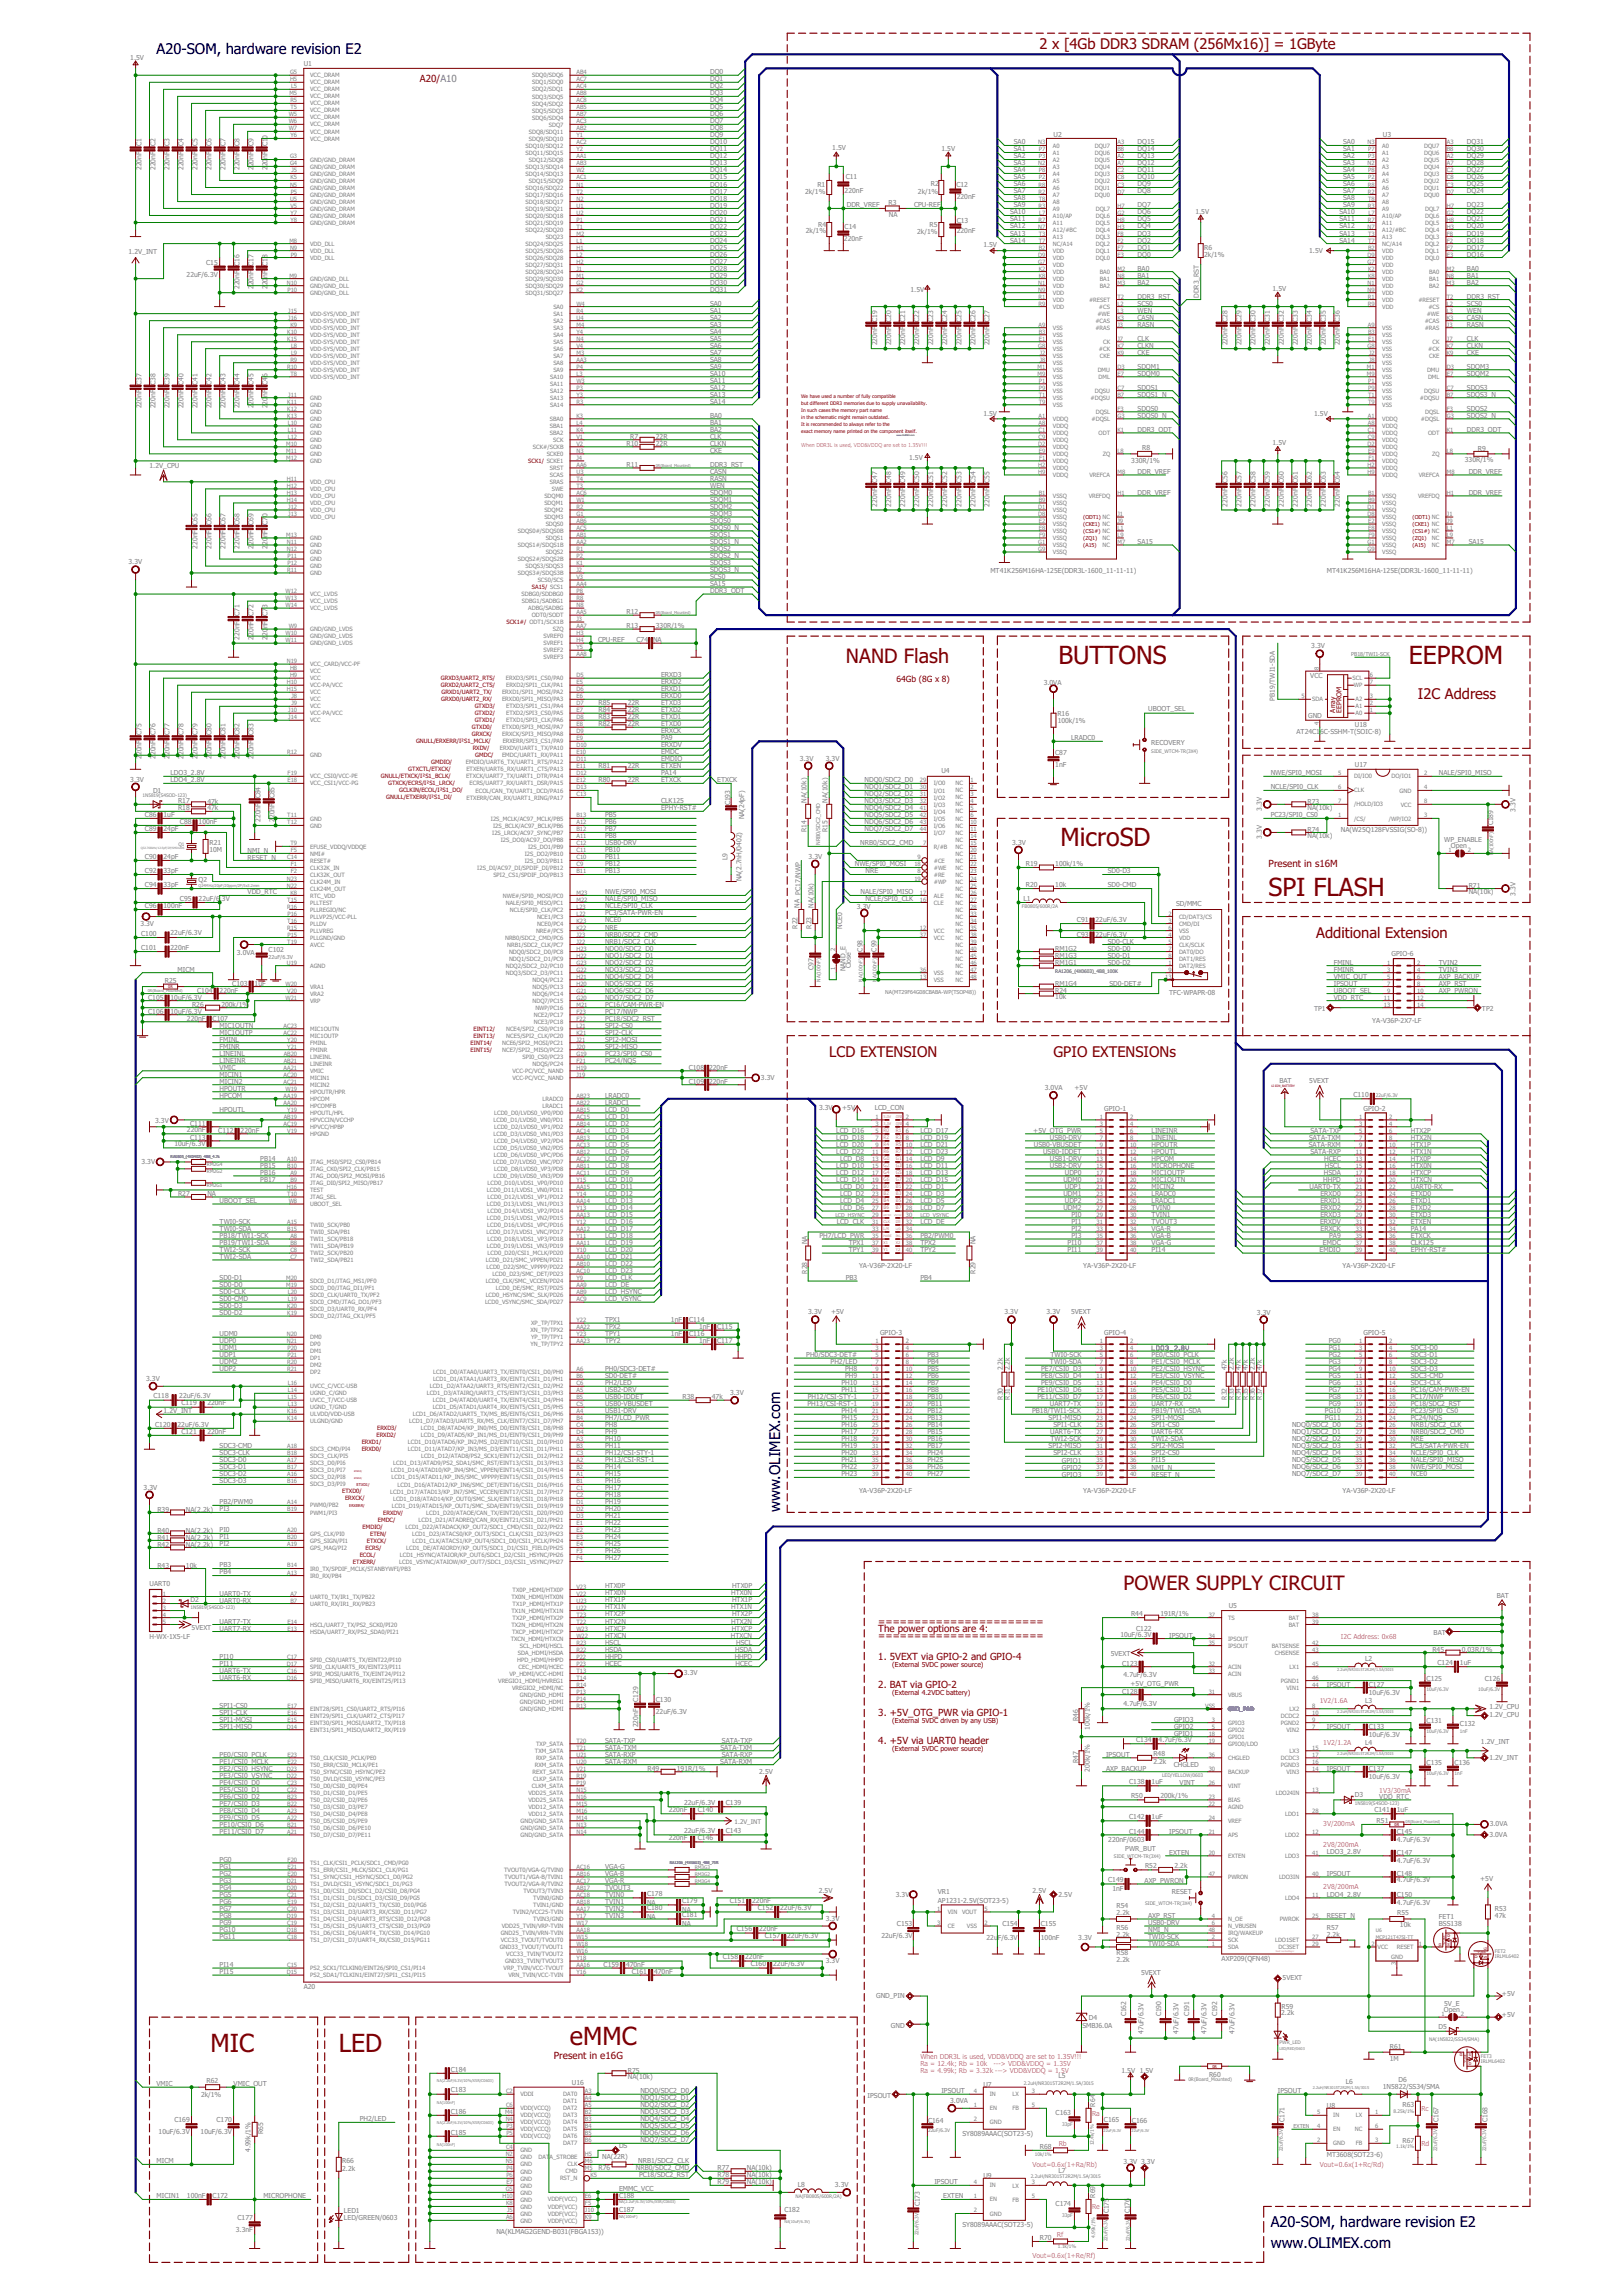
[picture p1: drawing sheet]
<svg xmlns="http://www.w3.org/2000/svg" width="210mm" height="297mm" viewBox="0 0 210 297" stroke-linecap="round" stroke-linejoin="round" font-family="sans-serif">
<defs><g id="words">
<g font-size="3.2" fill="#800000">
<text x="137" y="85.9">BUTTONS</text>
<text x="182.3" y="85.9">EEPROM</text>
<text x="137.2" y="109.5">MicroSD</text>
<text x="164.2" y="115.9">SPI FLASH</text>
<text x="27.2" y="265.5">MIC</text>
<text x="43.8" y="265.5">LED</text>
<text x="73.8" y="264.6">eMMC</text>
</g>
<g font-size="2.6" fill="#800000">
<text x="109.5" y="85.8">NAND Flash</text>
<text x="145.4" y="205.6">POWER SUPPLY CIRCUIT</text>
</g>
<g font-size="1.9">
<text x="20.3" y="7">A20-SOM, hardware revision E2</text>
<text x="101" y="195.7" transform="rotate(-90 101 195.7)">www.OLIMEX.com</text>
<text x="164.4" y="288.2">A20-SOM, hardware revision E2</text>
<text x="164.4" y="290.9">www.OLIMEX.com</text>
</g>
<g font-size="1.9" fill="#800000">
<text x="134.5" y="6.3">2 x [4Gb DDR3 SDRAM (256Mx16)] = 1GByte</text>
<text x="183.5" y="90.5">I2C Address</text>
<text x="170.3" y="121.3">Additional Extension</text>
<text x="107.3" y="136.7">LCD EXTENSION</text>
<text x="136.3" y="136.7">GPIO EXTENSIONs</text>
</g>
<g font-size="1.3" fill="#800000">
<text x="54.3" y="10.7">A20/A10</text>
<text x="164.2" y="112.2">Present in s16M</text>
<text x="113.7" y="211.1">The power options are 4:</text>
<text x="113.7" y="214.7">1. 5VEXT via GPIO-2 and GPIO-4</text>
<text x="113.7" y="212">=======================</text>
<text x="113.7" y="210.2">=======================</text>
<text x="113.7" y="218.3">2. BAT via GPIO-2</text>
<text x="113.7" y="222">3. +5V_OTG_PWR via GPIO-1</text>
<text x="113.7" y="225.6">4. +5V via UART0 header</text>
<text x="71.7" y="266.4">Present in e16G</text>
</g>
<text font-size="1.1" fill="#800000" x="116" y="88.3">64Gb (8G x 8)</text>
<g font-size=".9" fill="#808080">
<text x="16.9" y="7.7">1.5V</text>
<text x="39.3" y="8.6">U1</text>
<text x="91.9" y="9.6">DQ0</text>
<text x="91.9" y="10.5">DQ1</text>
<text x="91.9" y="11.4">DQ2</text>
<text x="91.9" y="12.3">DQ3</text>
<text x="91.9" y="13.2">DQ4</text>
<text x="91.9" y="14.1">DQ5</text>
<text x="91.9" y="15.1">DQ6</text>
<text x="91.9" y="16">DQ7</text>
<text x="91.9" y="16.9">DQ8</text>
<text x="91.9" y="17.8">DQ9</text>
<text x="136.3" y="17.7">U2</text>
<text x="179" y="17.7">U3</text>
<text x="18.3" y="22" transform="rotate(-90 18.3 22)">220nF</text>
<text x="18.3" y="19" transform="rotate(-90 18.3 19)">C1</text>
<text x="20.1" y="22" transform="rotate(-90 20.1 22)">220nF</text>
<text x="20.1" y="19" transform="rotate(-90 20.1 19)">C2</text>
<text x="21.9" y="22" transform="rotate(-90 21.9 22)">220nF</text>
<text x="21.9" y="19" transform="rotate(-90 21.9 19)">C3</text>
<text x="23.7" y="22" transform="rotate(-90 23.7 22)">220nF</text>
<text x="23.7" y="19" transform="rotate(-90 23.7 19)">C4</text>
<text x="25.6" y="22" transform="rotate(-90 25.6 22)">220nF</text>
<text x="25.6" y="19" transform="rotate(-90 25.6 19)">C5</text>
<text x="27.4" y="22" transform="rotate(-90 27.4 22)">220nF</text>
<text x="27.4" y="19" transform="rotate(-90 27.4 19)">C6</text>
<text x="29.2" y="22" transform="rotate(-90 29.2 22)">220nF</text>
<text x="29.2" y="19" transform="rotate(-90 29.2 19)">C7</text>
<text x="31" y="22" transform="rotate(-90 31 22)">220nF</text>
<text x="31" y="19" transform="rotate(-90 31 19)">C8</text>
<text x="32.8" y="22" transform="rotate(-90 32.8 22)">2</text>
<text x="32.8" y="21.5" transform="rotate(-90 32.8 21.5)">20nF</text>
<text x="32.8" y="19" transform="rotate(-90 32.8 19)">C9</text>
<text x="34.6" y="22" transform="rotate(-90 34.6 22)">2</text>
<text x="34.6" y="21.5" transform="rotate(-90 34.6 21.5)">20nF</text>
<text x="34.6" y="19" transform="rotate(-90 34.6 19)">C10</text>
<text x="91.9" y="18.7">DQ10</text>
<text x="91.9" y="19.6">DQ11</text>
<text x="91.9" y="20.5">DQ12</text>
<text x="91.9" y="21.4">DQ13</text>
<text x="91.9" y="22.3">DQ14</text>
<text x="91.9" y="23.2">DQ15</text>
<text x="107.7" y="19.4">1.5V</text>
<text x="109.4" y="23.2">C11</text>
<text x="121.8" y="19.5">1.5V</text>
<text x="131.2" y="20.5">SA2</text>
<text x="131.2" y="21.4">SA3</text>
<text x="131.2" y="22.3">SA4</text>
<text x="131.2" y="23.2">SA5</text>
<text x="131.2" y="19.6">SA1</text>
<text x="131.2" y="18.7">SA0</text>
<text x="147.2" y="23.2">DQ10</text>
<text x="147.2" y="22.3">DQ11</text>
<text x="147.2" y="21.4">DQ12</text>
<text x="147.2" y="20.5">DQ13</text>
<text x="147.2" y="19.6">DQ14</text>
<text x="147.2" y="18.7">DQ15</text>
<text x="173.8" y="20.5">SA2</text>
<text x="173.8" y="21.4">SA3</text>
<text x="173.8" y="22.3">SA4</text>
<text x="173.8" y="23.2">SA5</text>
<text x="173.8" y="19.6">SA1</text>
<text x="173.8" y="18.7">SA0</text>
<text x="189.8" y="23.2">DQ26</text>
<text x="189.8" y="22.3">DQ27</text>
<text x="189.8" y="21.4">DQ28</text>
<text x="189.8" y="20.5">DQ29</text>
<text x="189.8" y="19.6">DQ30</text>
<text x="189.8" y="18.7">DQ31</text>
<text x="91.9" y="24.2">DQ16</text>
<text x="91.9" y="25.1">DQ17</text>
<text x="91.9" y="26">DQ18</text>
<text x="91.9" y="26.9">DQ19</text>
<text x="91.9" y="27.8">DQ20</text>
<text x="91.9" y="28.7">DQ21</text>
<text x="91.9" y="29.6">DQ22</text>
<text x="104.2" y="25.1">2k/1%</text>
<text x="105.8" y="24.2">R1</text>
<text x="105.9" y="29.4">R4</text>
<text x="109.3" y="24.9">220nF</text>
<text x="109.3" y="29.7">C14</text>
<text x="109.6" y="26.8">DDR_VREF</text>
<text x="115" y="26.6">R3</text>
<text x="115" y="28">NA</text>
<text x="118.3" y="26.8">CPU-REF</text>
<text x="118.8" y="25.1">2k/1%</text>
<text x="120.3" y="29.4">R5</text>
<text x="120.5" y="24">R2</text>
<text x="123.8" y="24.2">C12</text>
<text x="123.8" y="25.8">220nF</text>
<text x="123.8" y="28.8">C13</text>
<text x="130.7" y="27.7">SA10</text>
<text x="130.7" y="28.7">SA11</text>
<text x="130.7" y="29.6">SA12</text>
<text x="131.2" y="24.1">SA6</text>
<text x="131.2" y="25">SA7</text>
<text x="131.2" y="25.9">SA8</text>
<text x="131.2" y="26.8">SA9</text>
<text x="147.2" y="29.6">DQ4</text>
<text x="147.2" y="28.7">DQ5</text>
<text x="147.2" y="27.7">DQ6</text>
<text x="147.2" y="26.8">DQ7</text>
<text x="147.2" y="25">DQ8</text>
<text x="147.2" y="24.1">DQ9</text>
<text x="154.7" y="27.7">1.5V</text>
<text x="173.3" y="27.7">SA10</text>
<text x="173.3" y="28.7">SA11</text>
<text x="173.3" y="29.6">SA12</text>
<text x="173.8" y="24.1">SA6</text>
<text x="173.8" y="25">SA7</text>
<text x="173.8" y="25.9">SA8</text>
<text x="173.8" y="26.8">SA9</text>
<text x="189.8" y="29.6">DQ20</text>
<text x="189.8" y="28.7">DQ21</text>
<text x="189.8" y="27.7">DQ22</text>
<text x="189.8" y="26.8">DQ23</text>
<text x="189.8" y="25">DQ24</text>
<text x="189.8" y="24.1">DQ25</text>
<text x="16.6" y="32.9">1.2V_INT</text>
<text x="24.1" y="35.8">22uF/6.3V</text>
<text x="26.7" y="34.2">C15</text>
<text x="31" y="34.4" transform="rotate(-90 31 34.4)">C16</text>
<text x="32.8" y="34.4" transform="rotate(-90 32.8 34.4)">C17</text>
<text x="34.6" y="34.4" transform="rotate(-90 34.6 34.4)">C18</text>
<text x="91.9" y="30.5">DQ23</text>
<text x="91.9" y="31.4">DQ24</text>
<text x="91.9" y="32.3">DQ25</text>
<text x="91.9" y="33.2">DQ26</text>
<text x="91.9" y="34.1">DQ27</text>
<text x="91.9" y="35">DQ28</text>
<text x="91.9" y="36">DQ29</text>
<text x="104.3" y="30.2">2k/1%</text>
<text x="109.2" y="31.2">220nF</text>
<text x="118.7" y="30.3">2k/1%</text>
<text x="123.8" y="30.2">220nF</text>
<text x="127.3" y="31.9">1.5V</text>
<text x="130.7" y="31.4">SA14</text>
<text x="130.7" y="30.5">SA13</text>
<text x="147.2" y="33.2">DQ0</text>
<text x="147.2" y="32.3">DQ1</text>
<text x="147.2" y="31.4">DQ2</text>
<text x="147.2" y="30.5">DQ3</text>
<text x="147.2" y="35">BA0</text>
<text x="147.2" y="35.9">BA1</text>
<text x="155.8" y="33.2">2k/1%</text>
<text x="155.8" y="32.3">R6</text>
<text x="169.4" y="32.7">1.5V</text>
<text x="173.3" y="31.4">SA14</text>
<text x="173.3" y="30.5">SA13</text>
<text x="189.8" y="35">BA0</text>
<text x="189.8" y="35.9">BA1</text>
<text x="189.8" y="33.2">DQ16</text>
<text x="189.8" y="32.3">DQ17</text>
<text x="189.8" y="31.4">DQ18</text>
<text x="189.8" y="30.5">DQ19</text>
<text x="31" y="37.4" transform="rotate(-90 31 37.4)">220nF</text>
<text x="32.8" y="37.4" transform="rotate(-90 32.8 37.4)">2</text>
<text x="32.8" y="36.9" transform="rotate(-90 32.8 36.9)">20nF</text>
<text x="34.6" y="37.4" transform="rotate(-90 34.6 37.4)">2</text>
<text x="34.6" y="36.9" transform="rotate(-90 34.6 36.9)">20nF</text>
<text x="91.9" y="41.4">SA2</text>
<text x="91.9" y="40.4">SA1</text>
<text x="91.9" y="39.5">SA0</text>
<text x="91.9" y="36.9">DQ30</text>
<text x="91.9" y="37.8">DQ31</text>
<text x="113.5" y="41.6" transform="rotate(-90 113.5 41.6)">C19</text>
<text x="115.3" y="41.6" transform="rotate(-90 115.3 41.6)">C20</text>
<text x="117.2" y="41.6" transform="rotate(-90 117.2 41.6)">C21</text>
<text x="117.8" y="37.8">1.5V</text>
<text x="119" y="41.6" transform="rotate(-90 119 41.6)">C22</text>
<text x="120.8" y="41.6" transform="rotate(-90 120.8 41.6)">C23</text>
<text x="122.6" y="41.6" transform="rotate(-90 122.6 41.6)">C24</text>
<text x="124.4" y="41.6" transform="rotate(-90 124.4 41.6)">C25</text>
<text x="126.2" y="41.6" transform="rotate(-90 126.2 41.6)">C26</text>
<text x="128" y="41.6" transform="rotate(-90 128 41.6)">C27</text>
<text x="147.2" y="41.4">CASN</text>
<text x="147.2" y="40.4">WEN</text>
<text x="147.2" y="36.9">BA2</text>
<text x="147.2" y="38.6">DDR3_RST</text>
<text x="147.2" y="39.5">SCS0</text>
<text x="155.1" y="38.5" transform="rotate(-90 155.1 38.5)">DDR3_RST</text>
<text x="158.9" y="41.6" transform="rotate(-90 158.9 41.6)">C28</text>
<text x="160.7" y="41.6" transform="rotate(-90 160.7 41.6)">C29</text>
<text x="162.5" y="41.6" transform="rotate(-90 162.5 41.6)">C30</text>
<text x="164.3" y="41.6" transform="rotate(-90 164.3 41.6)">C31</text>
<text x="164.7" y="37.6">1.5V</text>
<text x="166.1" y="41.6" transform="rotate(-90 166.1 41.6)">C32</text>
<text x="167.9" y="41.6" transform="rotate(-90 167.9 41.6)">C33</text>
<text x="169.7" y="41.6" transform="rotate(-90 169.7 41.6)">C34</text>
<text x="171.6" y="41.6" transform="rotate(-90 171.6 41.6)">C35</text>
<text x="173.4" y="41.6" transform="rotate(-90 173.4 41.6)">C36</text>
<text x="189.8" y="41.4">CASN</text>
<text x="189.8" y="40.4">WEN</text>
<text x="189.8" y="36.9">BA2</text>
<text x="189.8" y="38.6">DDR3_RST</text>
<text x="189.8" y="39.5">SCS0</text>
<text x="91.9" y="42.3">SA3</text>
<text x="91.9" y="43.2">SA4</text>
<text x="91.9" y="44.1">SA5</text>
<text x="91.9" y="45">SA6</text>
<text x="91.9" y="45.9">SA7</text>
<text x="91.9" y="46.8">SA8</text>
<text x="91.9" y="47.7">SA9</text>
<text x="113.5" y="44.7" transform="rotate(-90 113.5 44.7)">220nF</text>
<text x="115.3" y="44.7" transform="rotate(-90 115.3 44.7)">220nF</text>
<text x="117.2" y="44.7" transform="rotate(-90 117.2 44.7)">220nF</text>
<text x="119" y="44.7" transform="rotate(-90 119 44.7)">220nF</text>
<text x="120.8" y="44.7" transform="rotate(-90 120.8 44.7)">220nF</text>
<text x="122.6" y="44.7" transform="rotate(-90 122.6 44.7)">220nF</text>
<text x="124.4" y="44.7" transform="rotate(-90 124.4 44.7)">220nF</text>
<text x="126.2" y="44.7" transform="rotate(-90 126.2 44.7)">220nF</text>
<text x="128" y="44.7" transform="rotate(-90 128 44.7)">220nF</text>
<text x="147.2" y="45.9">CKE</text>
<text x="147.2" y="44.1">CLK</text>
<text x="147.2" y="42.3">RASN</text>
<text x="147.2" y="47.7">SDQM1</text>
<text x="147.2" y="45">CLKN</text>
<text x="158.9" y="44.7" transform="rotate(-90 158.9 44.7)">220nF</text>
<text x="160.7" y="44.7" transform="rotate(-90 160.7 44.7)">220nF</text>
<text x="162.5" y="44.7" transform="rotate(-90 162.5 44.7)">220nF</text>
<text x="164.3" y="44.7" transform="rotate(-90 164.3 44.7)">220nF</text>
<text x="166.1" y="44.7" transform="rotate(-90 166.1 44.7)">220nF</text>
<text x="167.9" y="44.7" transform="rotate(-90 167.9 44.7)">220nF</text>
<text x="169.7" y="44.7" transform="rotate(-90 169.7 44.7)">220nF</text>
<text x="171.6" y="44.7" transform="rotate(-90 171.6 44.7)">220nF</text>
<text x="173.4" y="44.7" transform="rotate(-90 173.4 44.7)">220nF</text>
<text x="189.8" y="45.9">CKE</text>
<text x="189.8" y="44.1">CLK</text>
<text x="189.8" y="42.3">RASN</text>
<text x="189.8" y="45">CLKN</text>
<text x="189.8" y="47.7">SDQM3</text>
<text x="18.3" y="52.8" transform="rotate(-90 18.3 52.8)">220nF</text>
<text x="18.3" y="49.8" transform="rotate(-90 18.3 49.8)">C37</text>
<text x="20.1" y="52.8" transform="rotate(-90 20.1 52.8)">220nF</text>
<text x="20.1" y="49.8" transform="rotate(-90 20.1 49.8)">C38</text>
<text x="21.9" y="52.8" transform="rotate(-90 21.9 52.8)">220nF</text>
<text x="21.9" y="49.8" transform="rotate(-90 21.9 49.8)">C39</text>
<text x="23.7" y="52.8" transform="rotate(-90 23.7 52.8)">220nF</text>
<text x="23.7" y="49.8" transform="rotate(-90 23.7 49.8)">C40</text>
<text x="25.6" y="52.8" transform="rotate(-90 25.6 52.8)">220nF</text>
<text x="25.6" y="49.8" transform="rotate(-90 25.6 49.8)">C41</text>
<text x="27.4" y="52.8" transform="rotate(-90 27.4 52.8)">220nF</text>
<text x="27.4" y="49.8" transform="rotate(-90 27.4 49.8)">C42</text>
<text x="29.2" y="52.8" transform="rotate(-90 29.2 52.8)">220nF</text>
<text x="29.2" y="49.8" transform="rotate(-90 29.2 49.8)">C43</text>
<text x="31" y="52.8" transform="rotate(-90 31 52.8)">220nF</text>
<text x="31" y="49.8" transform="rotate(-90 31 49.8)">C44</text>
<text x="32.8" y="52.8" transform="rotate(-90 32.8 52.8)">2</text>
<text x="32.8" y="52.3" transform="rotate(-90 32.8 52.3)">20nF</text>
<text x="32.8" y="49.8" transform="rotate(-90 32.8 49.8)">C45</text>
<text x="34.6" y="52.8" transform="rotate(-90 34.6 52.8)">2</text>
<text x="34.6" y="52.3" transform="rotate(-90 34.6 52.3)">20nF</text>
<text x="34.6" y="49.8" transform="rotate(-90 34.6 49.8)">C46</text>
<text x="91.9" y="48.6">SA10</text>
<text x="91.9" y="49.5">SA11</text>
<text x="91.9" y="50.4">SA12</text>
<text x="91.9" y="52.2">SA14</text>
<text x="91.9" y="51.3">SA13</text>
<text x="127.3" y="53.8">1.5V</text>
<text x="147.2" y="48.6">SDQM0</text>
<text x="147.2" y="53.1">SDQS0</text>
<text x="147.2" y="50.4">SDQS1</text>
<text x="147.2" y="51.3">SDQS1_N</text>
<text x="170.1" y="53.9">1.5V</text>
<text x="189.8" y="53.1">SDQS2</text>
<text x="189.8" y="50.4">SDQS3</text>
<text x="189.8" y="51.3">SDQS3_N</text>
<text x="189.8" y="48.6">SDQM2</text>
<text x="81.1" y="57.7">R10</text>
<text x="81.6" y="56.8">R7</text>
<text x="84.9" y="56.8">22R</text>
<text x="84.9" y="57.7">22R</text>
<text x="91.9" y="58.6">CKE</text>
<text x="91.9" y="54">BA0</text>
<text x="91.9" y="55">BA1</text>
<text x="91.9" y="56.8">CLK</text>
<text x="91.9" y="57.7">CLKN</text>
<text x="91.9" y="55.9">BA2</text>
<text x="117.6" y="59.5">1.5V</text>
<text x="146.4" y="59.9">330R/1%</text>
<text x="147.2" y="54">SDQS0_N</text>
<text x="147.2" y="55.9">DDR3_ODT</text>
<text x="147.8" y="58.2">R8</text>
<text x="164.7" y="57.6">1.5V</text>
<text x="189.6" y="59.8">330R/1%</text>
<text x="189.8" y="55.9">DDR3_ODT</text>
<text x="189.8" y="54">SDQS2_N</text>
<text x="191.2" y="58.3">R9</text>
<text x="19.4" y="60.5">1.2V_CPU</text>
<text x="81.1" y="60.4">R11</text>
<text x="91.9" y="61.3">CASN</text>
<text x="91.9" y="62.2">RASN</text>
<text x="91.9" y="63.1">WEN</text>
<text x="91.9" y="64">SDQM0</text>
<text x="91.9" y="64.9">SDQM1</text>
<text x="91.9" y="60.4">DDR3_RST</text>
<text x="91.9" y="65.8">SDQM2</text>
<text x="113.5" y="65.5" transform="rotate(-90 113.5 65.5)">220nF</text>
<text x="113.5" y="62.5" transform="rotate(-90 113.5 62.5)">C47</text>
<text x="115.3" y="65.5" transform="rotate(-90 115.3 65.5)">220nF</text>
<text x="115.3" y="62.5" transform="rotate(-90 115.3 62.5)">C48</text>
<text x="117.2" y="65.5" transform="rotate(-90 117.2 65.5)">220nF</text>
<text x="117.2" y="62.5" transform="rotate(-90 117.2 62.5)">C49</text>
<text x="119" y="65.5" transform="rotate(-90 119 65.5)">220nF</text>
<text x="119" y="62.5" transform="rotate(-90 119 62.5)">C50</text>
<text x="120.8" y="65.5" transform="rotate(-90 120.8 65.5)">220nF</text>
<text x="120.8" y="62.5" transform="rotate(-90 120.8 62.5)">C51</text>
<text x="122.6" y="65.5" transform="rotate(-90 122.6 65.5)">220nF</text>
<text x="122.6" y="62.5" transform="rotate(-90 122.6 62.5)">C52</text>
<text x="124.4" y="65.5" transform="rotate(-90 124.4 65.5)">220nF</text>
<text x="124.4" y="62.5" transform="rotate(-90 124.4 62.5)">C53</text>
<text x="126.2" y="65.5" transform="rotate(-90 126.2 65.5)">220nF</text>
<text x="126.2" y="62.5" transform="rotate(-90 126.2 62.5)">C54</text>
<text x="128" y="65.5" transform="rotate(-90 128 65.5)">220nF</text>
<text x="128" y="62.5" transform="rotate(-90 128 62.5)">C55</text>
<text x="147.2" y="61.3">DDR_VREF</text>
<text x="147.2" y="64">DDR_VREF</text>
<text x="158.9" y="65.5" transform="rotate(-90 158.9 65.5)">220nF</text>
<text x="158.9" y="62.5" transform="rotate(-90 158.9 62.5)">C56</text>
<text x="160.7" y="65.5" transform="rotate(-90 160.7 65.5)">220nF</text>
<text x="160.7" y="62.5" transform="rotate(-90 160.7 62.5)">C57</text>
<text x="162.5" y="65.5" transform="rotate(-90 162.5 65.5)">220nF</text>
<text x="162.5" y="62.5" transform="rotate(-90 162.5 62.5)">C58</text>
<text x="164.3" y="65.5" transform="rotate(-90 164.3 65.5)">220nF</text>
<text x="164.3" y="62.5" transform="rotate(-90 164.3 62.5)">C59</text>
<text x="166.1" y="65.5" transform="rotate(-90 166.1 65.5)">220nF</text>
<text x="166.1" y="62.5" transform="rotate(-90 166.1 62.5)">C60</text>
<text x="167.9" y="65.5" transform="rotate(-90 167.9 65.5)">220nF</text>
<text x="167.9" y="62.5" transform="rotate(-90 167.9 62.5)">C61</text>
<text x="169.7" y="65.5" transform="rotate(-90 169.7 65.5)">220nF</text>
<text x="169.7" y="62.5" transform="rotate(-90 169.7 62.5)">C62</text>
<text x="171.6" y="65.5" transform="rotate(-90 171.6 65.5)">220nF</text>
<text x="171.6" y="62.5" transform="rotate(-90 171.6 62.5)">C63</text>
<text x="173.4" y="65.5" transform="rotate(-90 173.4 65.5)">220nF</text>
<text x="173.4" y="62.5" transform="rotate(-90 173.4 62.5)">C64</text>
<text x="190.1" y="61.3">DDR_VREF</text>
<text x="190.1" y="64">DDR_VREF</text>
<text x="25.6" y="71" transform="rotate(-90 25.6 71)">220nF</text>
<text x="25.6" y="67.9" transform="rotate(-90 25.6 67.9)">C65</text>
<text x="27.4" y="71" transform="rotate(-90 27.4 71)">220nF</text>
<text x="27.4" y="67.9" transform="rotate(-90 27.4 67.9)">C66</text>
<text x="29.2" y="71" transform="rotate(-90 29.2 71)">220nF</text>
<text x="29.2" y="67.9" transform="rotate(-90 29.2 67.9)">C67</text>
<text x="31" y="71" transform="rotate(-90 31 71)">220nF</text>
<text x="31" y="67.9" transform="rotate(-90 31 67.9)">C68</text>
<text x="32.8" y="71" transform="rotate(-90 32.8 71)">2</text>
<text x="32.8" y="70.5" transform="rotate(-90 32.8 70.5)">20nF</text>
<text x="32.8" y="67.9" transform="rotate(-90 32.8 67.9)">C69</text>
<text x="34.6" y="71" transform="rotate(-90 34.6 71)">2</text>
<text x="34.6" y="70.5" transform="rotate(-90 34.6 70.5)">20nF</text>
<text x="34.6" y="67.9" transform="rotate(-90 34.6 67.9)">C70</text>
<text x="91.9" y="67.7">SDQS0</text>
<text x="91.9" y="69.5">SDQS1</text>
<text x="91.9" y="68.6">SDQS0_N</text>
<text x="91.9" y="70.4">SDQS1_N</text>
<text x="91.9" y="71.3">SDQS2</text>
<text x="91.9" y="66.7">SDQM3</text>
<text x="147.2" y="70.4">SA15</text>
<text x="190.1" y="70.4">SA15</text>
<text x="16.6" y="73">3.3V</text>
<text x="91.9" y="76.7">DDR3_ODT</text>
<text x="91.9" y="74.9">SCS0</text>
<text x="91.9" y="75.8">SA15</text>
<text x="91.9" y="72.2">SDQS2_N</text>
<text x="91.9" y="73.1">SDQS3</text>
<text x="91.9" y="74">SDQS3_N</text>
<text x="128.2" y="74.1">MT41K256M16HA-125E(DDR3L-1600_11-11-11)</text>
<text x="171.7" y="74.1">MT41K256M16HA-125E(DDR3L-1600_11-11-11)</text>
<text x="31" y="82.8" transform="rotate(-90 31 82.8)">220nF</text>
<text x="31" y="79.7" transform="rotate(-90 31 79.7)">C71</text>
<text x="32.8" y="82.8" transform="rotate(-90 32.8 82.8)">2</text>
<text x="32.8" y="82.3" transform="rotate(-90 32.8 82.3)">20nF</text>
<text x="32.8" y="79.7" transform="rotate(-90 32.8 79.7)">C72</text>
<text x="34.6" y="82.8" transform="rotate(-90 34.6 82.8)">2</text>
<text x="34.6" y="82.3" transform="rotate(-90 34.6 82.3)">20nF</text>
<text x="34.6" y="79.7" transform="rotate(-90 34.6 79.7)">C73</text>
<text x="77.4" y="83.1">CPU-REF</text>
<text x="81.1" y="81.3">R13</text>
<text x="81.1" y="79.5">R12</text>
<text x="82.4" y="83.1">C74</text>
<text x="84.5" y="83.1">NA</text>
<text x="84.9" y="81.3">330R/1%</text>
<text x="169.7" y="83.9">3.3V</text>
<text x="85.5" y="89.4">ERXD1</text>
<text x="85.5" y="88.5">ERXD2</text>
<text x="85.5" y="87.6">ERXD3</text>
<text x="135.1" y="88.6">3.0VA</text>
<text x="169.6" y="87.7">VCC</text>
<text x="18.3" y="95.1" transform="rotate(-90 18.3 95.1)">C75</text>
<text x="20.1" y="95.1" transform="rotate(-90 20.1 95.1)">C76</text>
<text x="21.9" y="95.1" transform="rotate(-90 21.9 95.1)">C77</text>
<text x="23.7" y="95.1" transform="rotate(-90 23.7 95.1)">C78</text>
<text x="25.6" y="95.1" transform="rotate(-90 25.6 95.1)">C79</text>
<text x="27.4" y="95.1" transform="rotate(-90 27.4 95.1)">C80</text>
<text x="29.2" y="95.1" transform="rotate(-90 29.2 95.1)">C81</text>
<text x="31" y="95.1" transform="rotate(-90 31 95.1)">C82</text>
<text x="32.8" y="95.1" transform="rotate(-90 32.8 95.1)">C83</text>
<text x="77.5" y="94">R82</text>
<text x="77.5" y="93">R83</text>
<text x="77.5" y="92.1">R84</text>
<text x="77.5" y="91.2">R85</text>
<text x="81.2" y="94">22R</text>
<text x="81.2" y="93">22R</text>
<text x="81.2" y="92.1">22R</text>
<text x="81.2" y="91.2">22R</text>
<text x="85.5" y="95.8">PA9</text>
<text x="85.5" y="94">ETXD0</text>
<text x="85.5" y="93">ETXD1</text>
<text x="85.5" y="92.1">ETXD2</text>
<text x="85.5" y="91.2">ETXD3</text>
<text x="85.5" y="90.3">ERXD0</text>
<text x="85.5" y="94.9">ERXCK</text>
<text x="136.8" y="92.7">R16</text>
<text x="136.9" y="93.5">100k/1%</text>
<text x="138.6" y="95.7">LRADC0</text>
<text x="148.6" y="92">UBOOT_SEL</text>
<text x="165" y="90.6" transform="rotate(-90 165 90.6)">PB19/TWI1-SDA</text>
<text x="167.8" y="95">AT24C16C-SSHM-T(SOIC-8)</text>
<text x="169.3" y="92.9">GND</text>
<text x="175.3" y="94.1">U18</text>
<text x="16.9" y="101.1">3.3V</text>
<text x="18.3" y="98.2" transform="rotate(-90 18.3 98.2)">220nF</text>
<text x="20.1" y="98.2" transform="rotate(-90 20.1 98.2)">220nF</text>
<text x="21.9" y="98.2" transform="rotate(-90 21.9 98.2)">220nF</text>
<text x="22.1" y="100.3">LDO3_2.8V</text>
<text x="22.1" y="101.2">LDO4_2.8V</text>
<text x="23.7" y="98.2" transform="rotate(-90 23.7 98.2)">220nF</text>
<text x="25.6" y="98.2" transform="rotate(-90 25.6 98.2)">220nF</text>
<text x="27.4" y="98.2" transform="rotate(-90 27.4 98.2)">220nF</text>
<text x="29.2" y="98.2" transform="rotate(-90 29.2 98.2)">220nF</text>
<text x="31" y="98.2" transform="rotate(-90 31 98.2)">220nF</text>
<text x="32.8" y="98.2" transform="rotate(-90 32.8 98.2)">2</text>
<text x="32.8" y="97.7" transform="rotate(-90 32.8 97.7)">20nF</text>
<text x="77.5" y="101.2">R80</text>
<text x="77.5" y="99.4">R81</text>
<text x="81.2" y="101.2">22R</text>
<text x="81.2" y="99.4">22R</text>
<text x="85.5" y="100.3">PA14</text>
<text x="85.5" y="99.4">ETXEN</text>
<text x="85.5" y="96.7">ERXDV</text>
<text x="85.5" y="97.6">EMDC</text>
<text x="85.5" y="98.5">EMDIO</text>
<text x="85.5" y="101.2">ETXCK</text>
<text x="92.8" y="101.2">ETXCK</text>
<text x="103.5" y="98.4">3.3V</text>
<text x="106.9" y="98.4">3.3V</text>
<text x="111.9" y="101.2">NDQ0/SDC2_D0</text>
<text x="121.8" y="100">U4</text>
<text x="136.6" y="99.3">1nF</text>
<text x="136.6" y="97.7">C87</text>
<text x="149" y="96.4">RECOVERY</text>
<text x="164.4" y="100.3">NWE/SPI0_MOSI</text>
<text x="175.3" y="99.2">U17</text>
<text x="186.2" y="100.3">NALE/SPI0_MISO</text>
<text x="18.8" y="105.7">C86</text>
<text x="18.8" y="107.6">C89</text>
<text x="19.8" y="102.6">D1</text>
<text x="21.2" y="105.7">1uF</text>
<text x="21.2" y="107.6">24pF</text>
<text x="23" y="104.8">R18</text>
<text x="23" y="103.9">R17</text>
<text x="23.3" y="106.6">C88</text>
<text x="25.7" y="106.6">100nF</text>
<text x="26.8" y="104.8">47k</text>
<text x="26.8" y="104">47k</text>
<text x="33.7" y="106.3" transform="rotate(-90 33.7 106.3)">220nF</text>
<text x="33.7" y="103.3" transform="rotate(-90 33.7 103.3)">C84</text>
<text x="35.5" y="106.3" transform="rotate(-90 35.5 106.3)">220nF</text>
<text x="35.5" y="103.3" transform="rotate(-90 35.5 103.3)">C85</text>
<text x="78.3" y="107.6">PB7</text>
<text x="78.3" y="106.6">PB6</text>
<text x="78.3" y="105.7">PB5</text>
<text x="85.5" y="104.8">EPHY-RST#</text>
<text x="85.5" y="103.9">CLK125</text>
<text x="94.5" y="104.2" transform="rotate(-90 94.5 104.2)">C193</text>
<text x="96.3" y="106" transform="rotate(-90 96.3 106)">NA(24pF)</text>
<text x="104.4" y="107.6" transform="rotate(-90 104.4 107.6)">R14</text>
<text x="104.4" y="103.8" transform="rotate(-90 104.4 103.8)">NA(10k)</text>
<text x="107.1" y="107.6" transform="rotate(-90 107.1 107.6)">R15</text>
<text x="107.1" y="103.8" transform="rotate(-90 107.1 103.8)">NA(10k)</text>
<text x="111.9" y="102.1">NDQ1/SDC2_D1</text>
<text x="111.9" y="103">NDQ2/SDC2_D2</text>
<text x="111.9" y="103.9">NDQ3/SDC2_D3</text>
<text x="111.9" y="104.8">NDQ4/SDC2_D4</text>
<text x="111.9" y="105.7">NDQ5/SDC2_D5</text>
<text x="111.9" y="106.6">NDQ6/SDC2_D6</text>
<text x="111.9" y="107.6">NDQ7/SDC2_D7</text>
<text x="163.3" y="104.9" transform="rotate(-90 163.3 104.9)">3.3V</text>
<text x="164.4" y="102.1">NCLE/SPI0_CLK</text>
<text x="164.4" y="105.7">PC23/SPI0_CS0</text>
<text x="169.2" y="104.8">NA(10k)</text>
<text x="169.2" y="104">R73</text>
<text x="169.2" y="107.6">R74</text>
<text x="173.5" y="107.7">NA(W25Q128FVSSIG(SO-8))</text>
<text x="193.2" y="106.8" transform="rotate(-90 193.2 106.8)">C189</text>
<text x="196.1" y="105" transform="rotate(-90 196.1 105)">3.3V</text>
<text x="18.8" y="113">C92</text>
<text x="18.8" y="111.2">C90</text>
<text x="21.2" y="113">33pF</text>
<text x="21.2" y="111.2">24pF</text>
<text x="27.1" y="110.3">10M</text>
<text x="27.1" y="109.4">R21</text>
<text x="32" y="111.2">RESET_N</text>
<text x="32" y="110.3">NMI_N</text>
<text x="78.3" y="110.3">PB10</text>
<text x="78.3" y="113">PB13</text>
<text x="78.3" y="112.1">PB12</text>
<text x="78.3" y="111.2">PB11</text>
<text x="78.3" y="108.5">PB8</text>
<text x="78.3" y="109.4">USB0-DRV</text>
<text x="94.2" y="111.3" transform="rotate(-90 94.2 111.3)">L9</text>
<text x="104.6" y="111.1">3.3V</text>
<text x="110.6" y="112.1">NWE/SPI0_MOSI</text>
<text x="111.3" y="109.4">NRB0/SDC2_CMD</text>
<text x="112" y="113">NRE</text>
<text x="131" y="109.3">3.3V</text>
<text x="132.8" y="112">R19</text>
<text x="136.6" y="112">100k/1%</text>
<text x="143.4" y="113">SD0-D3</text>
<text x="163.3" y="108.5" transform="rotate(-90 163.3 108.5)">3.3V</text>
<text x="169.2" y="108.4">NA(10k)</text>
<text x="186.9" y="108.9">WP_ENABLE</text>
<text x="187.7" y="109.7">Open</text>
<text x="18.2" y="119.8">3.3V</text>
<text x="18.8" y="114.8">C94</text>
<text x="18.8" y="117.5">C96</text>
<text x="21.2" y="114.8">33pF</text>
<text x="21.2" y="117.5">100nF</text>
<text x="23.3" y="116.6">C95</text>
<text x="25.7" y="116.6">22uF/6.3V</text>
<text x="25.7" y="114.1">Q2</text>
<text x="32" y="115.7">VDD_RTC</text>
<text x="78.3" y="115.7">NWE/SPI0_MOSI</text>
<text x="78.3" y="116.6">NALE/SPI0_MISO</text>
<text x="78.3" y="117.5">NCLE/SPI0_CLK</text>
<text x="78.3" y="119.3">NCE0</text>
<text x="78.3" y="118.4">PC3/SATA-PWR-EN</text>
<text x="96" y="114" transform="rotate(-90 96 114)">NA(2.7nH/0402)</text>
<text x="103.5" y="117.4" transform="rotate(-90 103.5 117.4)">NA PC17/NWP</text>
<text x="105.3" y="117.4" transform="rotate(-90 105.3 117.4)">NA(10k)</text>
<text x="110.9" y="117.6">3.3V</text>
<text x="111.4" y="115.7">NALE/SPI0_MISO</text>
<text x="112" y="116.6">NCLE/SPI0_CLK</text>
<text x="132.5" y="116.5">L1</text>
<text x="132.8" y="114.7">R20</text>
<text x="136.6" y="114.7">10k</text>
<text x="139.4" y="119.3">C91</text>
<text x="141.8" y="119.3">22uF/6.3V</text>
<text x="143.4" y="114.8">SD0-CMD</text>
<text x="152.2" y="117.2">SD/MMC</text>
<text x="190.1" y="115.7">NA(10k)</text>
<text x="190.1" y="114.9">R71</text>
<text x="196.1" y="115.9" transform="rotate(-90 196.1 115.9)">3.3V</text>
<text x="18.3" y="121.1">C100</text>
<text x="18.3" y="122.9">C101</text>
<text x="22.1" y="121">22uF/6.3V</text>
<text x="22.1" y="122.9">220nF</text>
<text x="23" y="125.7">MICM</text>
<text x="30.6" y="123.5">3.0VA</text>
<text x="34.8" y="123.1">C102</text>
<text x="78.3" y="123">NDQ0/SDC2_D0</text>
<text x="78.3" y="123.9">NDQ1/SDC2_D1</text>
<text x="78.3" y="124.8">NDQ2/SDC2_D2</text>
<text x="78.3" y="125.7">NDQ3/SDC2_D3</text>
<text x="78.3" y="120.3">NRE</text>
<text x="78.3" y="121.2">NRB0/SDC2_CMD</text>
<text x="78.3" y="122.1">NRB1/SDC2_CLK</text>
<text x="103.2" y="120.1" transform="rotate(-90 103.2 120.1)">R22</text>
<text x="105" y="120.1" transform="rotate(-90 105 120.1)">R23</text>
<text x="105.3" y="125.5" transform="rotate(-90 105.3 125.5)">C97</text>
<text x="109" y="120.2" transform="rotate(-90 109 120.2)">NCE0</text>
<text x="109.4" y="125.6" transform="rotate(-90 109.4 125.6)">NAND_E</text>
<text x="110.1" y="125.3" transform="rotate(-90 110.1 125.3)">Close</text>
<text x="111.6" y="123.1" transform="rotate(-90 111.6 123.1)">C98</text>
<text x="113.4" y="123.1" transform="rotate(-90 113.4 123.1)">C99</text>
<text x="136.6" y="124.8">RM1G1</text>
<text x="136.6" y="123">RM1G2</text>
<text x="136.6" y="123.9">RM1G3</text>
<text x="139.4" y="121.2">C93</text>
<text x="141.8" y="121.2">22uF/6.3V</text>
<text x="143.4" y="123.9">SD0-D1</text>
<text x="143.4" y="123">SD0-D0</text>
<text x="143.4" y="122.1">SD0-CLK</text>
<text x="143.4" y="124.8">SD0-D2</text>
<text x="172.6" y="124.8">FMINL</text>
<text x="172.6" y="125.7">FMINR</text>
<text x="180.1" y="123.7">GPIO-6</text>
<text x="186.2" y="124.8">TVIN2</text>
<text x="186.2" y="125.7">TVIN3</text>
<text x="19.2" y="129.3">C105</text>
<text x="19.2" y="131.1">C106</text>
<text x="21.3" y="127.2">R25</text>
<text x="22.1" y="129.3">10uF/6.3V</text>
<text x="22.1" y="131.1">10uF/6.3V</text>
<text x="24.9" y="130.2">R26</text>
<text x="25.5" y="128.4">C104</text>
<text x="28.4" y="128.4">220nF</text>
<text x="28.6" y="130.2">200k/1%</text>
<text x="30.1" y="127.5">C103</text>
<text x="33" y="127.5">1uF</text>
<text x="78.3" y="126.6">NDQ4/SDC2_D4</text>
<text x="78.3" y="127.5">NDQ5/SDC2_D5</text>
<text x="78.3" y="128.4">NDQ6/SDC2_D6</text>
<text x="78.3" y="129.3">NDQ7/SDC2_D7</text>
<text x="78.3" y="131.1">PC17/NWP</text>
<text x="78.3" y="130.2">PC16/CAM-PWR-EN</text>
<text x="136.6" y="129.3">10k</text>
<text x="136.6" y="127.6">RM1G4</text>
<text x="136.6" y="128.5">R24</text>
<text x="143.6" y="127.5">SD0-DET#</text>
<text x="151.3" y="128.8">TFC-WPAPR-08</text>
<text x="170.1" y="130.8">TP1</text>
<text x="172.6" y="127.5">IPSOUT</text>
<text x="172.6" y="129.3">VDD_RTC</text>
<text x="172.6" y="128.4">UBOOT_SEL</text>
<text x="172.6" y="126.6">VMIC_OUT</text>
<text x="186.2" y="126.6">AXP_BACKUP</text>
<text x="186.2" y="127.5">AXP_RST</text>
<text x="186.2" y="128.4">AXP_PWRON</text>
<text x="191.8" y="130.8">TP2</text>
<text x="24.2" y="132">220nF</text>
<text x="27.5" y="132">C107</text>
<text x="28.4" y="132.9">MIC1OUTN</text>
<text x="28.4" y="133.9">MIC1OUTP</text>
<text x="28.4" y="134.8">FMINL</text>
<text x="28.4" y="135.7">FMINR</text>
<text x="28.4" y="136.6">LINEINL</text>
<text x="28.4" y="137.5">LINEINR</text>
<text x="78.3" y="136.6">PC23/SPI0_CS0</text>
<text x="78.3" y="132">PC18/SDC2_RST</text>
<text x="78.3" y="137.5">PC24/NQS</text>
<text x="78.3" y="132.9">SPI2-CS0</text>
<text x="78.3" y="133.9">SPI2-CLK</text>
<text x="78.3" y="134.8">SPI2-MOSI</text>
<text x="78.3" y="135.7">SPI2-MISO</text>
<text x="177.6" y="132.4">YA-V36P-2X7-LF</text>
<text x="28.4" y="138.4">VMIC</text>
<text x="28.4" y="139.3">MICIN1</text>
<text x="28.4" y="140.2">MICIN2</text>
<text x="28.4" y="141.1">HPOUTR</text>
<text x="28.4" y="142">HPCOM</text>
<text x="28.4" y="143.8">HPOUTL</text>
<text x="78.3" y="142">LRADC0</text>
<text x="78.3" y="143.8">LCD_D0</text>
<text x="78.3" y="142.9">LRADC1</text>
<text x="89.1" y="140.2">C109</text>
<text x="89.1" y="138.4">C108</text>
<text x="91.8" y="140.2">220nF</text>
<text x="91.8" y="138.4">220nF</text>
<text x="98.5" y="139.7">3.3V</text>
<text x="106" y="143.7">3.3V</text>
<text x="109" y="143.6">+5V</text>
<text x="113.2" y="143.7">LCD_CON</text>
<text x="135.2" y="141">3.0VA</text>
<text x="139.1" y="141">+5V</text>
<text x="142.9" y="143.7">GPIO-1</text>
<text x="165.6" y="140.1">BAT</text>
<text x="169.4" y="140.1">5VEXT</text>
<text x="175.1" y="141.9">C110</text>
<text x="176.5" y="143.7">GPIO-2</text>
<text x="20.1" y="145.3">3.3V</text>
<text x="22.6" y="148.3">10uF/6.3V</text>
<text x="24.2" y="146.5">220nF</text>
<text x="24.6" y="145.7">C111</text>
<text x="24.6" y="147.5">C113</text>
<text x="28.2" y="146.6">C112</text>
<text x="31.1" y="146.6">220nF</text>
<text x="78.3" y="145.6">LCD_D2</text>
<text x="78.3" y="146.6">LCD_D3</text>
<text x="78.3" y="147.5">LCD_D4</text>
<text x="78.3" y="148.4">LCD_D5</text>
<text x="78.3" y="149.3">LCD_D6</text>
<text x="78.3" y="144.7">LCD_D1</text>
<text x="108.2" y="147.5">LCD_D18</text>
<text x="108.2" y="148.4">LCD_D20</text>
<text x="108.2" y="149.3">LCD_D22</text>
<text x="108.2" y="146.6">LCD_D16</text>
<text x="119.1" y="147.5">LCD_D19</text>
<text x="119.1" y="148.4">LCD_D21</text>
<text x="119.1" y="149.3">LCD_D23</text>
<text x="119.1" y="146.6">LCD_D17</text>
<text x="133.7" y="146.6">+5V_OTG_PWR</text>
<text x="133.8" y="148.4">USB0-VBUSDET</text>
<text x="135" y="149.3">USB0-IDDET</text>
<text x="135.9" y="147.5">USB0-DRV</text>
<text x="149" y="148.4">HPOUTR</text>
<text x="149" y="149.3">HPOUTL</text>
<text x="149" y="147.5">LINEINL</text>
<text x="149" y="146.6">LINEINR</text>
<text x="169.4" y="148.4">SATA-RXM</text>
<text x="169.4" y="147.5">SATA-TXM</text>
<text x="169.6" y="149.3">SATA-RXP</text>
<text x="169.6" y="146.6">SATA-TXP</text>
<text x="182.6" y="146.6">HTX2P</text>
<text x="182.6" y="147.5">HTX2N</text>
<text x="182.6" y="148.4">HTX1P</text>
<text x="182.6" y="149.3">HTX1N</text>
<text x="18.3" y="150.5">3.3V</text>
<text x="23" y="154.7">R27</text>
<text x="26.8" y="154.7">NA</text>
<text x="28.4" y="155.7">UBOOT_SEL</text>
<text x="33.7" y="150.2">PB14</text>
<text x="33.7" y="151.1">PB15</text>
<text x="33.7" y="152">PB16</text>
<text x="33.7" y="152.9">PB17</text>
<text x="78.3" y="150.2">LCD_D7</text>
<text x="78.3" y="152.9">LCD_D10</text>
<text x="78.3" y="153.8">LCD_D11</text>
<text x="78.3" y="154.7">LCD_D12</text>
<text x="78.3" y="155.6">LCD_D13</text>
<text x="78.3" y="152">LCD_D9</text>
<text x="78.3" y="151.1">LCD_D8</text>
<text x="108.2" y="151.1">LCD_D10</text>
<text x="108.2" y="152">LCD_D12</text>
<text x="108.2" y="152.9">LCD_D14</text>
<text x="108.7" y="154.7">LCD_D2</text>
<text x="108.7" y="155.6">LCD_D4</text>
<text x="108.7" y="150.2">LCD_D8</text>
<text x="108.7" y="153.8">LCD_D0</text>
<text x="119.1" y="154.7">LCD_D3</text>
<text x="119.1" y="155.6">LCD_D5</text>
<text x="119.1" y="151.1">LCD_D11</text>
<text x="119.1" y="152">LCD_D13</text>
<text x="119.1" y="152.9">LCD_D15</text>
<text x="119.1" y="150.2">LCD_D9</text>
<text x="119.1" y="153.8">LCD_D1</text>
<text x="135.9" y="150.2">USB1-DRV</text>
<text x="135.9" y="151.1">USB2-DRV</text>
<text x="137.6" y="154.7">UDM1</text>
<text x="137.6" y="152.9">UDM0</text>
<text x="137.8" y="153.8">UDP1</text>
<text x="137.8" y="152">UDP0</text>
<text x="137.8" y="155.6">UDP2</text>
<text x="149" y="154.7">LRADC0</text>
<text x="149" y="153.9">MICIN2</text>
<text x="149" y="150.2">HPCOM</text>
<text x="149" y="152.9">MIC1OUTN</text>
<text x="149" y="152">MIC1OUTP</text>
<text x="149" y="155.6">LRADC1</text>
<text x="149" y="151.1">MICROPHONE</text>
<text x="169.5" y="153.8">UART0-TX</text>
<text x="170.9" y="154.7">ERXD0</text>
<text x="170.9" y="155.6">ERXD1</text>
<text x="171.2" y="152.9">HHPD</text>
<text x="171.3" y="152">HSDA</text>
<text x="171.4" y="150.2">HCEC</text>
<text x="171.5" y="151.1">HSCL</text>
<text x="182.6" y="153.8">UART0-RX</text>
<text x="182.6" y="150.2">HTX0P</text>
<text x="182.6" y="151.1">HTX0N</text>
<text x="182.6" y="152">HTXCP</text>
<text x="182.6" y="152.9">HTXCN</text>
<text x="182.6" y="154.7">ETXD0</text>
<text x="182.6" y="155.6">ETXD1</text>
<text x="28.4" y="158.3">TWI0-SCK</text>
<text x="28.4" y="159.2">TWI0-SDA</text>
<text x="28.4" y="160.2">PB18/TWI1-SCK</text>
<text x="28.4" y="161.1">PB19/TWI1-SDA</text>
<text x="28.4" y="162">TWI2-SCK</text>
<text x="78.3" y="156.5">LCD_D14</text>
<text x="78.3" y="157.4">LCD_D15</text>
<text x="78.3" y="160.2">LCD_D18</text>
<text x="78.3" y="161.1">LCD_D19</text>
<text x="78.3" y="162">LCD_D20</text>
<text x="78.3" y="159.2">LCD_D17</text>
<text x="78.3" y="158.3">LCD_D16</text>
<text x="104.5" y="161" transform="rotate(-90 104.5 161)">NA</text>
<text x="106" y="160.2">PH7/LCD_PWR</text>
<text x="108.3" y="158.3">LCD_CLK</text>
<text x="108.7" y="156.5">LCD_D6</text>
<text x="109.8" y="161.1">TPX1</text>
<text x="109.8" y="162">TPY1</text>
<text x="119.1" y="161.1">TPX2</text>
<text x="119.1" y="162">TPY2</text>
<text x="119.1" y="156.5">LCD_D7</text>
<text x="119.1" y="158.3">LCD_DE</text>
<text x="119.1" y="160.2">PB2/PWM0</text>
<text x="126.2" y="161" transform="rotate(-90 126.2 161)">NA</text>
<text x="137.6" y="156.5">UDM2</text>
<text x="138.2" y="161.1">PI10</text>
<text x="138.2" y="162">PI11</text>
<text x="138.6" y="160.2">PI3</text>
<text x="138.6" y="157.4">PI0</text>
<text x="138.6" y="158.3">PI1</text>
<text x="138.6" y="159.2">PI2</text>
<text x="149" y="161.1">VGA-G</text>
<text x="149" y="160.2">VGA-B</text>
<text x="149" y="159.2">VGA-R</text>
<text x="149" y="162">PI14</text>
<text x="149" y="156.5">TVIN0</text>
<text x="149" y="157.4">TVIN1</text>
<text x="149" y="158.3">TVOUT3</text>
<text x="170.8" y="162">EMDIO</text>
<text x="170.8" y="158.3">ERXDV</text>
<text x="170.9" y="156.5">ERXD2</text>
<text x="170.9" y="157.4">ERXD3</text>
<text x="170.9" y="159.2">ERXCK</text>
<text x="171.2" y="161.1">EMDC</text>
<text x="172" y="160.2">PA9</text>
<text x="182.6" y="162">EPHY-RST#</text>
<text x="182.6" y="161.1">CLK125</text>
<text x="182.6" y="159.2">PA14</text>
<text x="182.6" y="156.5">ETXD2</text>
<text x="182.6" y="157.4">ETXD3</text>
<text x="182.6" y="158.3">ETXEN</text>
<text x="182.6" y="160.2">ETXCK</text>
<text x="28.4" y="165.6">SD0-D1</text>
<text x="28.4" y="166.5">SD0-D0</text>
<text x="28.4" y="167.4">SD0-CLK</text>
<text x="28.4" y="162.9">TWI2-SDA</text>
<text x="78.3" y="162.9">LCD_D21</text>
<text x="78.3" y="163.8">LCD_D22</text>
<text x="78.3" y="164.7">LCD_D23</text>
<text x="78.3" y="167.4">LCD_HSYNC</text>
<text x="78.3" y="165.6">LCD_CLK</text>
<text x="78.3" y="166.5">LCD_DE</text>
<text x="104.5" y="164.8" transform="rotate(-90 104.5 164.8)">R28</text>
<text x="109.4" y="165.6">PB3</text>
<text x="111.2" y="164.1">YA-V36P-2X20-LF</text>
<text x="119.1" y="165.6">PB4</text>
<text x="126.2" y="164.8" transform="rotate(-90 126.2 164.8)">R29</text>
<text x="140.2" y="164.1">YA-V36P-2X20-LF</text>
<text x="173.7" y="164.1">YA-V36P-2X20-LF</text>
<text x="28.4" y="173.8">UDP0</text>
<text x="28.4" y="172.9">UDM0</text>
<text x="28.4" y="168.3">SD0-CMD</text>
<text x="28.4" y="169.2">SD0-D3</text>
<text x="28.4" y="170.1">SD0-D2</text>
<text x="78.3" y="171">TPX1</text>
<text x="78.3" y="172.9">TPY1</text>
<text x="78.3" y="171.9">TPX2</text>
<text x="78.3" y="173.8">TPY2</text>
<text x="78.3" y="168.3">LCD_VSYNC</text>
<text x="86.8" y="171.1">1nF</text>
<text x="86.8" y="172.9">1nF</text>
<text x="89.2" y="171.1">C114</text>
<text x="89.2" y="172.9">C116</text>
<text x="90.5" y="172">1nF</text>
<text x="90.5" y="173.8">1nF</text>
<text x="92.8" y="172">C115</text>
<text x="92.8" y="173.8">C117</text>
<text x="104.6" y="170">3.3V</text>
<text x="107.5" y="170">+5V</text>
<text x="113.9" y="172.8">GPIO-3</text>
<text x="130" y="170">3.3V</text>
<text x="135.4" y="170">3.3V</text>
<text x="138.6" y="170">5VEXT</text>
<text x="142.9" y="172.8">GPIO-4</text>
<text x="162.7" y="170.1">3.3V</text>
<text x="171.9" y="173.8">PG0</text>
<text x="176.5" y="172.8">GPIO-5</text>
<text x="18.9" y="178.7">3.3V</text>
<text x="28.4" y="175.6">UDP1</text>
<text x="28.4" y="174.7">UDM1</text>
<text x="28.4" y="176.5">UDM2</text>
<text x="28.4" y="177.4">UDP2</text>
<text x="78.3" y="178.3">SD0-DET#</text>
<text x="78.3" y="179.2">PH2/LED</text>
<text x="78.3" y="177.4">PH0/SDC3-DET#</text>
<text x="104.3" y="175.6">PH0/SDC3-DET#</text>
<text x="107.5" y="176.5">PH2/LED</text>
<text x="108.9" y="179.2">PH10</text>
<text x="109.4" y="178.3">PH9</text>
<text x="109.4" y="177.4">PH8</text>
<text x="120" y="175.6">PB3</text>
<text x="120" y="176.5">PB4</text>
<text x="120" y="179.2">PB7</text>
<text x="120" y="178.3">PB6</text>
<text x="120" y="177.4">PB5</text>
<text x="129.8" y="177.3" transform="rotate(-90 129.8 177.3)">2.2k</text>
<text x="130.7" y="177.3" transform="rotate(-90 130.7 177.3)">2.2k</text>
<text x="134.7" y="177.4">PE7/CSI0_D3</text>
<text x="134.7" y="178.3">PE8/CSI0_D4</text>
<text x="134.7" y="179.2">PE9/CSI0_D5</text>
<text x="135.9" y="176.5">TWI0-SDA</text>
<text x="135.9" y="175.6">TWI0-SCK</text>
<text x="149" y="178.3">PE3/CSI0_VSYNC</text>
<text x="149" y="179.2">PE4/CSI0_D0</text>
<text x="149" y="177.4">PE2/CSI0_HSYNC</text>
<text x="149" y="176.5">PE1/CSI0_MCLK</text>
<text x="149" y="175.6">PE0/CSI0_PCLK</text>
<text x="158.8" y="177.3" transform="rotate(-90 158.8 177.3)">47k</text>
<text x="159.7" y="177.3" transform="rotate(-90 159.7 177.3)">2.2k</text>
<text x="160.6" y="177.3" transform="rotate(-90 160.6 177.3)">47k</text>
<text x="161.5" y="177.3" transform="rotate(-90 161.5 177.3)">47k</text>
<text x="162.4" y="177.3" transform="rotate(-90 162.4 177.3)">2.2k</text>
<text x="163.3" y="177.3" transform="rotate(-90 163.3 177.3)">47k</text>
<text x="171.9" y="174.7">PG1</text>
<text x="171.9" y="175.6">PG2</text>
<text x="171.9" y="176.5">PG3</text>
<text x="171.9" y="177.4">PG4</text>
<text x="171.9" y="178.3">PG5</text>
<text x="171.9" y="179.2">PG6</text>
<text x="182.6" y="178.3">SDC3-CMD</text>
<text x="182.6" y="177.4">SDC3-D3</text>
<text x="182.6" y="179.2">SDC3-CLK</text>
<text x="182.6" y="174.7">SDC3-D0</text>
<text x="182.6" y="175.6">SDC3-D1</text>
<text x="182.6" y="176.5">SDC3-D2</text>
<text x="19.9" y="180.9">C118</text>
<text x="20.1" y="184.6">C120</text>
<text x="21.2" y="182.8">1.2V_INT</text>
<text x="23" y="184.6">22uF/6.3V</text>
<text x="23.2" y="180.9">22uF/6.3V</text>
<text x="23.5" y="181.8">C119</text>
<text x="23.5" y="185.5">C121</text>
<text x="26.8" y="181.8">220nF</text>
<text x="26.8" y="185.5">220nF</text>
<text x="78.3" y="181.9">USB0-VBUSDET</text>
<text x="78.3" y="181">USB0-IDDET</text>
<text x="78.3" y="182.8">USB1-DRV</text>
<text x="78.3" y="180.1">USB2-DRV</text>
<text x="78.3" y="185.6">PH9</text>
<text x="78.3" y="183.7">PH7/LCD_PWR</text>
<text x="78.3" y="184.6">PH8</text>
<text x="88.3" y="181">R38</text>
<text x="92.1" y="181">47k</text>
<text x="94.5" y="180.5">3.3V</text>
<text x="104.5" y="181.9">PH13/CSI-RST-1</text>
<text x="104.5" y="181">PH12/CSI-STY-1</text>
<text x="108.9" y="180.1">PH11</text>
<text x="108.9" y="185.6">PH17</text>
<text x="108.9" y="184.6">PH16</text>
<text x="108.9" y="183.7">PH15</text>
<text x="108.9" y="182.8">PH14</text>
<text x="120" y="181">PB10</text>
<text x="120" y="183.7">PB13</text>
<text x="120" y="182.8">PB12</text>
<text x="120" y="181.9">PB11</text>
<text x="120" y="180.1">PB8</text>
<text x="120" y="184.6">PB14</text>
<text x="120" y="185.6">PB15</text>
<text x="129.8" y="181.1" transform="rotate(-90 129.8 181.1)">R30</text>
<text x="130.7" y="181.1" transform="rotate(-90 130.7 181.1)">R31</text>
<text x="133.6" y="182.8">PB18/TWI1-SCK</text>
<text x="134.2" y="180.1">PE10/CSI0_D6</text>
<text x="134.2" y="181">PE11/CSI0_D7</text>
<text x="135.7" y="183.7">SPI1-MISO</text>
<text x="135.9" y="181.9">UART7-TX</text>
<text x="135.9" y="185.6">UART6-TX</text>
<text x="136.3" y="184.6">SPI1-CLK</text>
<text x="149" y="182.8">PB19/TWI1-SDA</text>
<text x="149" y="180.1">PE5/CSI0_D1</text>
<text x="149" y="181">PE6/CSI0_D2</text>
<text x="149" y="181.9">UART7-RX</text>
<text x="149" y="183.7">SPI1-MOSI</text>
<text x="149" y="184.6">SPI1-CS0</text>
<text x="149" y="185.6">UART6-RX</text>
<text x="158.8" y="181.1" transform="rotate(-90 158.8 181.1)">R32</text>
<text x="159.7" y="181.1" transform="rotate(-90 159.7 181.1)">R33</text>
<text x="160.6" y="181.1" transform="rotate(-90 160.6 181.1)">R34</text>
<text x="161.5" y="181.1" transform="rotate(-90 161.5 181.1)">R35</text>
<text x="162.4" y="181.1" transform="rotate(-90 162.4 181.1)">R36</text>
<text x="163.3" y="181.1" transform="rotate(-90 163.3 181.1)">R37</text>
<text x="167.2" y="184.6">NDQ0/SDC2_D0</text>
<text x="167.2" y="185.6">NDQ1/SDC2_D1</text>
<text x="171.5" y="182.8">PG10</text>
<text x="171.5" y="183.7">PG11</text>
<text x="171.9" y="180.1">PG7</text>
<text x="171.9" y="181">PG8</text>
<text x="171.9" y="181.9">PG9</text>
<text x="182.6" y="185.6">NRB0/SDC2_CMD</text>
<text x="182.6" y="182.8">PC23/SPI0_CS0</text>
<text x="182.6" y="181.9">PC18/SDC2_RST</text>
<text x="182.6" y="184.6">NRB1/SDC2_CLK</text>
<text x="182.6" y="183.7">PC24/NQS</text>
<text x="182.6" y="181">PC17/NWP</text>
<text x="182.6" y="180.1">PC16/CAM-PWR-EN</text>
<text x="28.4" y="187.4">SDC3-CMD</text>
<text x="28.4" y="191.9">SDC3-D3</text>
<text x="28.4" y="188.3">SDC3-CLK</text>
<text x="28.4" y="189.2">SDC3-D0</text>
<text x="28.4" y="190.1">SDC3-D1</text>
<text x="28.4" y="191">SDC3-D2</text>
<text x="78.3" y="187.4">PH11</text>
<text x="78.3" y="191.9">PH16</text>
<text x="78.3" y="191">PH15</text>
<text x="78.3" y="190.1">PH14</text>
<text x="78.3" y="186.5">PH10</text>
<text x="78.3" y="189.2">PH13/CSI-RST-1</text>
<text x="78.3" y="188.3">PH12/CSI-STY-1</text>
<text x="108.9" y="191">PH23</text>
<text x="108.9" y="190.1">PH22</text>
<text x="108.9" y="189.2">PH21</text>
<text x="108.9" y="188.3">PH20</text>
<text x="108.9" y="187.4">PH19</text>
<text x="108.9" y="186.5">PH18</text>
<text x="120" y="191">PH27</text>
<text x="120" y="190.1">PH26</text>
<text x="120" y="189.2">PH25</text>
<text x="120" y="188.3">PH24</text>
<text x="120" y="186.5">PB16</text>
<text x="120" y="187.4">PB17</text>
<text x="135.7" y="187.4">SPI2-MISO</text>
<text x="135.9" y="186.5">TWI2-SCK</text>
<text x="136.3" y="188.3">SPI2-CLK</text>
<text x="137.4" y="189.2">GPIO1</text>
<text x="137.4" y="191">GPIO3</text>
<text x="137.4" y="190.1">GPIO2</text>
<text x="149" y="191">RESET_N</text>
<text x="149" y="190.1">NMI_N</text>
<text x="149" y="189.2">PI15</text>
<text x="149" y="186.5">TWI2-SDA</text>
<text x="149" y="188.3">SPI2-CS0</text>
<text x="149" y="187.4">SPI2-MOSI</text>
<text x="167.2" y="186.5">NDQ2/SDC2_D2</text>
<text x="167.2" y="187.4">NDQ3/SDC2_D3</text>
<text x="167.2" y="188.3">NDQ4/SDC2_D4</text>
<text x="167.2" y="189.2">NDQ5/SDC2_D5</text>
<text x="167.2" y="190.1">NDQ6/SDC2_D6</text>
<text x="167.2" y="191">NDQ7/SDC2_D7</text>
<text x="182.6" y="190.1">NWE/SPI0_MOSI</text>
<text x="182.6" y="189.2">NALE/SPI0_MISO</text>
<text x="182.6" y="188.3">NCLE/SPI0_CLK</text>
<text x="182.6" y="191">NCE0</text>
<text x="182.6" y="186.5">NRE</text>
<text x="182.6" y="187.4">PC3/SATA-PWR-EN</text>
<text x="18.6" y="192.8">3.3V</text>
<text x="20.4" y="195.6">R39</text>
<text x="24.1" y="195.6">NA(2.2k)</text>
<text x="28.4" y="194.6">PB2/PWM0</text>
<text x="28.4" y="195.5">PI3</text>
<text x="78.3" y="197.3">PH22</text>
<text x="78.3" y="196.4">PH21</text>
<text x="78.3" y="195.5">PH20</text>
<text x="78.3" y="194.6">PH19</text>
<text x="78.3" y="193.7">PH18</text>
<text x="78.3" y="192.8">PH17</text>
<text x="111.2" y="193.1">YA-V36P-2X20-LF</text>
<text x="140.2" y="193.1">YA-V36P-2X20-LF</text>
<text x="173.7" y="193.1">YA-V36P-2X20-LF</text>
<text x="20.4" y="202.8">R43</text>
<text x="20.4" y="199.2">R41</text>
<text x="20.4" y="200.1">R42</text>
<text x="20.4" y="198.3">R40</text>
<text x="24.1" y="202.8">10k</text>
<text x="24.1" y="199.2">NA(2.2k)</text>
<text x="24.1" y="200.1">NA(2.2k)</text>
<text x="24.1" y="198.3">NA(2.2k)</text>
<text x="28.4" y="202.8">PB3</text>
<text x="28.4" y="203.7">PB4</text>
<text x="28.4" y="198.2">PI0</text>
<text x="28.4" y="199.2">PI1</text>
<text x="28.4" y="200.1">PI2</text>
<text x="78.3" y="201.9">PH27</text>
<text x="78.3" y="201">PH26</text>
<text x="78.3" y="200.1">PH25</text>
<text x="78.3" y="199.2">PH24</text>
<text x="78.3" y="198.2">PH23</text>
<text x="19.4" y="205.2">UART0</text>
<text x="24.7" y="207.3">D2</text>
<text x="28.4" y="206.5">UART0-TX</text>
<text x="28.4" y="207.4">UART0-RX</text>
<text x="78.3" y="209.1">HTX2P</text>
<text x="78.3" y="207.3">HTX1P</text>
<text x="78.3" y="208.2">HTX1N</text>
<text x="78.3" y="205.5">HTX0P</text>
<text x="78.3" y="206.4">HTX0N</text>
<text x="94.6" y="208.2">HTX1N</text>
<text x="94.6" y="206.4">HTX0N</text>
<text x="94.7" y="209.1">HTX2P</text>
<text x="94.7" y="207.3">HTX1P</text>
<text x="94.7" y="205.5">HTX0P</text>
<text x="146.4" y="209">R44</text>
<text x="150.2" y="209">191R/1%</text>
<text x="159" y="208.1">U5</text>
<text x="193.7" y="206.8">BAT</text>
<text x="19.4" y="212">H-WX-1X5-LF</text>
<text x="24.8" y="210.9">5VEXT</text>
<text x="28.4" y="214.6">PI10</text>
<text x="28.4" y="215.5">PI11</text>
<text x="28.4" y="210">UART7-TX</text>
<text x="28.4" y="210.9">UART7-RX</text>
<text x="78.3" y="210">HTX2N</text>
<text x="78.3" y="210.9">HTXCP</text>
<text x="78.3" y="211.9">HTXCN</text>
<text x="78.3" y="215.5">HCEC</text>
<text x="78.3" y="212.8">HSCL</text>
<text x="78.3" y="213.7">HSDA</text>
<text x="78.3" y="214.6">HHPD</text>
<text x="94.6" y="211.9">HTXCN</text>
<text x="94.6" y="210">HTX2N</text>
<text x="94.7" y="210.9">HTXCP</text>
<text x="95.1" y="214.6">HHPD</text>
<text x="95.1" y="213.7">HSDA</text>
<text x="95.2" y="215.5">HCEC</text>
<text x="95.3" y="212.8">HSCL</text>
<text x="143.7" y="214.2">5VEXT</text>
<text x="145" y="211.8">10uF/6.3V</text>
<text x="145.2" y="215.5">C123</text>
<text x="147" y="211">C122</text>
<text x="151.3" y="211.9">IPSOUT</text>
<text x="176.7" y="214.9">L2</text>
<text x="185.4" y="213.7">R45</text>
<text x="185.5" y="211.5">BAT</text>
<text x="186" y="215.4">C124</text>
<text x="188.9" y="215.4">1uF</text>
<text x="189.2" y="213.7">0.03R/1%</text>
<text x="28.4" y="221.8">SPI1-CLK</text>
<text x="28.4" y="220.9">SPI1-CS0</text>
<text x="28.4" y="216.4">UART6-TX</text>
<text x="28.4" y="217.3">UART6-RX</text>
<text x="82.6" y="220.1" transform="rotate(-90 82.6 220.1)">C129</text>
<text x="84.9" y="221.7">22uF/6.3V</text>
<text x="84.9" y="220.1">C130</text>
<text x="88.5" y="216.7">3.3V</text>
<text x="145.2" y="219.2">C128</text>
<text x="145.4" y="217">4.7uF/6.3V</text>
<text x="145.4" y="220.6">4.7uF/6.3V</text>
<text x="146.3" y="218.1">+5V_OTG_PWR</text>
<text x="171.7" y="218.2">IPSOUT</text>
<text x="176.7" y="220.4">L3</text>
<text x="177.1" y="219.3">10uF/6.3V</text>
<text x="177.1" y="218.2">C127</text>
<text x="184.6" y="217.4">C125</text>
<text x="192.2" y="217.4">C126</text>
<text x="192.7" y="221.1">1.2V_CPU</text>
<text x="28.4" y="223.6">SPI1-MISO</text>
<text x="28.4" y="222.7">SPI1-MOSI</text>
<text x="28.4" y="227.3">PE0/CSI0_PCLK</text>
<text x="78.3" y="225.5">SATA-TXP</text>
<text x="78.3" y="227.3">SATA-RXP</text>
<text x="78.3" y="226.4">SATA-TXM</text>
<text x="82.6" y="223.5" transform="rotate(-90 82.6 223.5)">220nF</text>
<text x="93.2" y="226.4">SATA-TXM</text>
<text x="93.4" y="227.3">SATA-RXP</text>
<text x="93.4" y="225.5">SATA-TXP</text>
<text x="139.5" y="222.6" transform="rotate(-90 139.5 222.6)">R46</text>
<text x="141" y="223.8" transform="rotate(-90 141 223.8)">100k/1%</text>
<text x="143.1" y="227.3">IPSOUT</text>
<text x="147" y="225.4">C134</text>
<text x="149.3" y="227.2">R48</text>
<text x="149.9" y="225.4">4.7uF/6.3V</text>
<text x="151.9" y="224.5">GPIO1</text>
<text x="151.9" y="222.7">GPIO3</text>
<text x="151.9" y="223.6">GPIO2</text>
<text x="171.7" y="223.6">IPSOUT</text>
<text x="176.7" y="225.8">L4</text>
<text x="177.1" y="224.7">10uF/6.3V</text>
<text x="177.1" y="223.7">C133</text>
<text x="184.6" y="222.9">C131</text>
<text x="188.9" y="223.3">C132</text>
<text x="191.6" y="225.6">1.2V_INT</text>
<text x="192.7" y="227.6">1.2V_INT</text>
<text x="192.7" y="222.2">1.2V_CPU</text>
<text x="28.4" y="230">PE3/CSI0_VSYNC</text>
<text x="28.4" y="230.9">PE4/CSI0_D0</text>
<text x="28.4" y="231.8">PE5/CSI0_D1</text>
<text x="28.4" y="232.7">PE6/CSI0_D2</text>
<text x="28.4" y="233.6">PE7/CSI0_D3</text>
<text x="28.4" y="229.1">PE2/CSI0_HSYNC</text>
<text x="28.4" y="228.2">PE1/CSI0_MCLK</text>
<text x="78.3" y="228.2">SATA-RXM</text>
<text x="83.8" y="229.1">R49</text>
<text x="87.6" y="229.1">191R/1%</text>
<text x="88.5" y="233.5">22uF/6.3V</text>
<text x="93.2" y="228.2">SATA-RXM</text>
<text x="93.9" y="233.5">C139</text>
<text x="98.2" y="229.4">2.5V</text>
<text x="139.5" y="228.1" transform="rotate(-90 139.5 228.1)">R47</text>
<text x="141" y="229.2" transform="rotate(-90 141 229.2)">200k/1%</text>
<text x="143.1" y="229.1">AXP_BACKUP</text>
<text x="146.1" y="230.8">C138</text>
<text x="146.4" y="232.6">R50</text>
<text x="149" y="230.8">1uF</text>
<text x="149.3" y="228.3">2.2k</text>
<text x="150.2" y="232.6">200k/1%</text>
<text x="151.9" y="228.6">CHGLED</text>
<text x="152.7" y="230.9">VINT</text>
<text x="171.7" y="229.1">IPSOUT</text>
<text x="175.3" y="232.5">D3</text>
<text x="177.1" y="230.2">10uF/6.3V</text>
<text x="177.1" y="229.1">C137</text>
<text x="178.5" y="232.7">VDD_RTC</text>
<text x="184.6" y="228.3">C135</text>
<text x="188.2" y="228.3">C136</text>
<text x="28.4" y="234.5">PE8/CSI0_D4</text>
<text x="28.4" y="235.4">PE9/CSI0_D5</text>
<text x="28.4" y="236.3">PE10/CSI0_D6</text>
<text x="28.4" y="237.2">PE11/CSI0_D7</text>
<text x="86.5" y="234.4">220nF</text>
<text x="86.5" y="238.1">220nF</text>
<text x="88.5" y="237.2">22uF/6.3V</text>
<text x="90.3" y="234.4">C140</text>
<text x="90.3" y="238.1">C146</text>
<text x="93.9" y="237.2">C143</text>
<text x="143.4" y="238.3">220nF/0603</text>
<text x="145.6" y="239.4">PWR_BUT</text>
<text x="146.1" y="235.3">C142</text>
<text x="146.1" y="237.3">C144</text>
<text x="149" y="235.3">1uF</text>
<text x="151.3" y="240">EXTEN</text>
<text x="151.3" y="237.2">IPSOUT</text>
<text x="171.7" y="239.9">LDO3_2.8V</text>
<text x="177.9" y="234.4">C141</text>
<text x="178.2" y="235.8">R51</text>
<text x="180.8" y="234.4">1uF</text>
<text x="180.8" y="238.3">4.7uF/6.3V</text>
<text x="180.8" y="237.3">C145</text>
<text x="192.7" y="237.7">3.0VA</text>
<text x="192.8" y="236.2">3.0VA</text>
<text x="28.4" y="240.9">PG0</text>
<text x="28.4" y="241.8">PG1</text>
<text x="28.4" y="242.7">PG2</text>
<text x="28.4" y="243.6">PG3</text>
<text x="28.4" y="244.5">PG4</text>
<text x="28.4" y="245.4">PG5</text>
<text x="78.3" y="241.8">VGA-G</text>
<text x="78.3" y="242.7">VGA-B</text>
<text x="78.3" y="243.6">VGA-R</text>
<text x="78.3" y="245.4">TVIN0</text>
<text x="78.3" y="244.5">TVOUT3</text>
<text x="83.7" y="245.3">C178</text>
<text x="106" y="244.9">2.5V</text>
<text x="115.9" y="245.4">3.3V</text>
<text x="121.4" y="245.1">VR1</text>
<text x="133.6" y="245">2.5V</text>
<text x="137" y="245.5">2.5V</text>
<text x="143.4" y="243.5">C149</text>
<text x="144" y="244.6">1nF</text>
<text x="148.1" y="243.6">AXP_PWRON</text>
<text x="148.2" y="241.7">R52</text>
<text x="151.7" y="245.1">RESET</text>
<text x="152" y="241.7">2.2k</text>
<text x="171.7" y="242.7">IPSOUT</text>
<text x="171.7" y="245.4">LDO4_2.8V</text>
<text x="180.8" y="241.1">4.7uF/6.3V</text>
<text x="180.8" y="243.5">4.7uF/6.3V</text>
<text x="180.8" y="240">C147</text>
<text x="180.8" y="242.7">C148</text>
<text x="180.8" y="245.5">C150</text>
<text x="191.6" y="243.4">+5V</text>
<text x="28.4" y="246.3">PG6</text>
<text x="28.4" y="247.2">PG7</text>
<text x="28.4" y="248.1">PG8</text>
<text x="28.4" y="249">PG9</text>
<text x="28.4" y="249.9">PG10</text>
<text x="28.4" y="250.8">PG11</text>
<text x="78.3" y="246.3">TVIN1</text>
<text x="78.3" y="247.2">TVIN2</text>
<text x="78.3" y="248.1">TVIN3</text>
<text x="83.7" y="246.4">NA</text>
<text x="83.7" y="248.2">NA</text>
<text x="83.7" y="247.1">C180</text>
<text x="88.3" y="247.3">NA</text>
<text x="88.3" y="249.1">NA</text>
<text x="88.3" y="246.2">C179</text>
<text x="88.3" y="248">C181</text>
<text x="94.4" y="246.2">C151</text>
<text x="95.3" y="249.9">C156</text>
<text x="97.3" y="246.2">220nF</text>
<text x="98.1" y="247.1">C152</text>
<text x="98.2" y="249.9">220nF</text>
<text x="99" y="250.8">C157</text>
<text x="101" y="247.1">22uF/6.3V</text>
<text x="101.9" y="250.8">22uF/6.3V</text>
<text x="106.9" y="248.5">3.3V</text>
<text x="114.1" y="250.7">22uF/6.3V</text>
<text x="116.1" y="249.2">C153</text>
<text x="121.4" y="246.2">AP1231-2.5V(SOT23-5)</text>
<text x="127.7" y="251">22u</text>
<text x="129.1" y="251">F/6.3V</text>
<text x="129.7" y="249.2">C154</text>
<text x="134.7" y="251">100nF</text>
<text x="134.7" y="249.2">C155</text>
<text x="139.5" y="251">3.3V</text>
<text x="144.5" y="247.8">2.2k</text>
<text x="144.5" y="250.5">2.2k</text>
<text x="144.5" y="246.9">R54</text>
<text x="144.5" y="249.6">R56</text>
<text x="148.6" y="249.9">NMI_N</text>
<text x="148.6" y="250.8">TWI0-SCK</text>
<text x="148.6" y="251.8">TWI0-SDA</text>
<text x="148.6" y="249">USB0-DRV</text>
<text x="148.6" y="248.1">AXP_RST</text>
<text x="171.7" y="250.5">2.2k</text>
<text x="171.7" y="249.7">R57</text>
<text x="171.7" y="248.1">RESET_N</text>
<text x="180.8" y="246.5">4.7uF/6.3V</text>
<text x="180.8" y="247.7">R55</text>
<text x="181.2" y="249.4">10k</text>
<text x="186.2" y="249.2">BSS138</text>
<text x="186.2" y="248.3">FET1</text>
<text x="193.5" y="248.1">47k</text>
<text x="193.5" y="247.3">R53</text>
<text x="28.4" y="254.5">PI14</text>
<text x="28.4" y="255.4">PI15</text>
<text x="39.3" y="257.3">A20</text>
<text x="78.1" y="254.5">C159</text>
<text x="81" y="254.5">470nF</text>
<text x="81.7" y="255.4">C161</text>
<text x="84.6" y="255.4">470nF</text>
<text x="93.5" y="253.5">C158</text>
<text x="96.4" y="253.5">220nF</text>
<text x="97.2" y="254.4">C160</text>
<text x="100.1" y="254.4">22uF/6.3V</text>
<text x="106.9" y="253.9">3.3V</text>
<text x="144.5" y="253.9">2.2k</text>
<text x="144.5" y="253">R58</text>
<text x="147.7" y="255.5">5VEXT</text>
<text x="158.1" y="253.7">AXP209(QFN48)</text>
<text x="166" y="256.2">5VEXT</text>
<text x="113.4" y="258.5">GND_PIN</text>
<text x="115.3" y="262.3">GND</text>
<text x="140.1" y="262.4">SMBJ6.0A</text>
<text x="140.9" y="261.3">D4</text>
<text x="145.7" y="260.9" transform="rotate(-90 145.7 260.9)">C162</text>
<text x="148" y="263.1" transform="rotate(-90 148 263.1)">47uF/6.3V</text>
<text x="150.3" y="260.9" transform="rotate(-90 150.3 260.9)">C190</text>
<text x="152.5" y="263.1" transform="rotate(-90 152.5 263.1)">47uF/6.3V</text>
<text x="153.9" y="260.9" transform="rotate(-90 153.9 260.9)">C191</text>
<text x="156.1" y="263.1" transform="rotate(-90 156.1 263.1)">47uF/6.3V</text>
<text x="157.5" y="260.9" transform="rotate(-90 157.5 260.9)">C192</text>
<text x="159.8" y="263.1" transform="rotate(-90 159.8 263.1)">47uF/6.3V</text>
<text x="165.8" y="260.7">2.2k</text>
<text x="165.8" y="259.9">R59</text>
<text x="186.2" y="262.5">D5</text>
<text x="186.8" y="260.3">Open</text>
<text x="186.9" y="259.5">5V_E</text>
<text x="194.4" y="258.2">+5V</text>
<text x="194.4" y="261">+5V</text>
<text x="20.3" y="269.9">VMIC</text>
<text x="26.7" y="269.4">R62</text>
<text x="30.2" y="269.9">VMIC_OUT</text>
<text x="58.3" y="268.1">C184</text>
<text x="74" y="269.8">U16</text>
<text x="81.2" y="268.9">NA(10k)</text>
<text x="81.2" y="268.1">R75</text>
<text x="127.3" y="269.9">U7</text>
<text x="137" y="268.9">L5</text>
<text x="145.1" y="268.2">1.5V 1.5V</text>
<text x="156.5" y="268.7">R60</text>
<text x="174.2" y="269.6">L6</text>
<text x="179.9" y="266.6">1M</text>
<text x="179.9" y="265">R61</text>
<text x="181" y="269.4">D6</text>
<text x="22.6" y="274.6">C169</text>
<text x="26" y="271.3">2k/1%</text>
<text x="28" y="274.6">C170</text>
<text x="46.6" y="274.3">PH2/LED</text>
<text x="58.3" y="270.7">C183</text>
<text x="58.3" y="273.5">C186</text>
<text x="82.9" y="270.8">NDQ0/SDC2_D0</text>
<text x="82.9" y="271.7">NDQ1/SDC2_D1</text>
<text x="82.9" y="272.6">NDQ2/SDC2_D2</text>
<text x="82.9" y="273.5">NDQ3/SDC2_D3</text>
<text x="82.9" y="274.4">NDQ4/SDC2_D4</text>
<text x="82.9" y="275.3">NDQ5/SDC2_D5</text>
<text x="112.3" y="271.4">IPSOUT</text>
<text x="120.1" y="274.6">C164</text>
<text x="121.8" y="270.8">IPSOUT</text>
<text x="123" y="272.1">3.0VA</text>
<text x="136.6" y="273.7">C163</text>
<text x="141.7" y="272.5" transform="rotate(-90 141.7 272.5)">R64</text>
<text x="142.9" y="274.6">C165</text>
<text x="146.5" y="274.7">C166</text>
<text x="165.4" y="270.8">IPSOUT</text>
<text x="166.2" y="274.6" transform="rotate(-90 166.2 274.6)">C171</text>
<text x="171.7" y="272.7">U8</text>
<text x="179" y="270.2">1N5822/SS34/SMA</text>
<text x="181.5" y="272.6">R63</text>
<text x="186.2" y="274.6" transform="rotate(-90 186.2 274.6)">C167</text>
<text x="192.5" y="274.6" transform="rotate(-90 192.5 274.6)">C168</text>
<text x="20.3" y="279.9">MICM</text>
<text x="20.5" y="276.1">10uF/6.3V</text>
<text x="26" y="276.1">10uF/6.3V</text>
<text x="32.4" y="278.4" transform="rotate(-90 32.4 278.4)">4.99k/1%</text>
<text x="34" y="276.1" transform="rotate(-90 34 276.1)">R65</text>
<text x="44.3" y="280.9">2.2k</text>
<text x="44.3" y="279.8">R66</text>
<text x="58.3" y="276.2">C185</text>
<text x="77.5" y="280.7">R76</text>
<text x="77.9" y="279.4">NA(22R)</text>
<text x="80.1" y="277.9">DS</text>
<text x="82.3" y="280.8">NRB0/SDC2_CMD</text>
<text x="82.6" y="279.9">NRB1/SDC2_CLK</text>
<text x="82.7" y="281.7">PC18/SDC2_RST</text>
<text x="82.9" y="276.2">NDQ6/SDC2_D6</text>
<text x="82.9" y="277.1">NDQ7/SDC2_D7</text>
<text x="92.9" y="280.7">R77</text>
<text x="92.9" y="281.6">R78</text>
<text x="96.7" y="280.7">NA(10k)</text>
<text x="96.7" y="281.6">NA(10k)</text>
<text x="124.5" y="276.4">SY8089AAAC(SOT23-5)</text>
<text x="127.3" y="281.7">U9</text>
<text x="134.6" y="278.1">R68</text>
<text x="137" y="281.1">L7</text>
<text x="145.4" y="279.9">3.3V 3.3V</text>
<text x="171.7" y="279.1">MT3608(SOT23-6)</text>
<text x="181.5" y="277.3">R67</text>
<text x="20.3" y="284.4">MICIN1</text>
<text x="24.2" y="284.3">100nF</text>
<text x="27.5" y="284.3">C172</text>
<text x="30.7" y="287.3">C177</text>
<text x="34.1" y="284.4">MICROPHONE</text>
<text x="44.5" y="287.3">LED/GREEN/0603</text>
<text x="44.5" y="286.4">LED1</text>
<text x="80.1" y="286.1">C187</text>
<text x="80.1" y="284.4">C188</text>
<text x="80.1" y="283.5">EMMC_VCC</text>
<text x="92.9" y="282.5">R79</text>
<text x="96.7" y="282.5">NA(10k)</text>
<text x="101.5" y="286.1">C182</text>
<text x="103.2" y="283">L8</text>
<text x="108" y="283">3.3V</text>
<text x="119.1" y="285.4" transform="rotate(-90 119.1 285.4)">C173</text>
<text x="120.9" y="282.6">IPSOUT</text>
<text x="122" y="284.4">EXTEN</text>
<text x="136.6" y="285.4">C174</text>
<text x="141.7" y="284.3" transform="rotate(-90 141.7 284.3)">R69</text>
<text x="143.5" y="286.4" transform="rotate(-90 143.5 286.4)">C175</text>
<text x="146.2" y="286.4" transform="rotate(-90 146.2 286.4)">C176</text>
<text x="30.5" y="288.8">3.3nF</text>
<text x="64.2" y="289.1">NA(KLMAG2GEND-B031(FBGA153))</text>
<text x="124.5" y="288.2">SY8089AAAC(SOT23-5)</text>
<text x="134.6" y="289.8">R70</text>
</g>
<g font-size=".9" fill="#800000">
<text x="172.8" y="92.2" transform="rotate(-90 172.8 92.2)">Array</text>
<text x="173.6" y="92.2" transform="rotate(-90 173.6 92.2)">EEPROM</text>
<text x="115.5" y="215.6">(External 5VDC power source)</text>
<text x="115.5" y="219.2">(External 4.2VDC battery)</text>
<text x="115.5" y="222.9">(External 5VDC driven by any USB)</text>
<text x="115.5" y="226.5">(External 5VDC power source)</text>
</g>
<g font-size=".9" fill="#f0f">
<text x="173.5" y="212">I2C Address: 0x68</text>
<text x="170.8" y="220.4">1V2/1.6A</text>
<text x="171.2" y="225.8">1V2/1.2A</text>
<text x="178.5" y="231.9">1V3/30mA</text>
<text x="171.2" y="236.2">3V/200mA</text>
<text x="171.2" y="239">2V8/200mA</text>
<text x="171.2" y="244.4">2V8/200mA</text>
<text x="119.1" y="266.4">When DDR3L is used, VDD&amp;VDDQ are set to 1.35V!!!</text>
<text x="119.1" y="267.3">Ra = 12.4k; Rb = 10k</text>
<text x="119.1" y="268.2">Ra = 4.99k; Rb = 3.32k ---&gt; VDD&amp;VDDQ = 1.5V</text>
<text x="128.6" y="267.3">---&gt; VDD&amp;VDDQ = 1.35V</text>
<text x="141.3" y="273.7">Ra</text>
<text x="183.9" y="273.1">Rc</text>
<text x="133.6" y="280.3">Vout=0.6x(1+Ra/Rb)</text>
<text x="137" y="277.6">Rb</text>
<text x="170.8" y="280.3">Vout=0.6x(1+Rc/Rd)</text>
<text x="183.9" y="277.6">Rd</text>
<text x="141.3" y="285.8">Re</text>
<text x="133.6" y="292.1">Vout=0.6x(1+Re/Rf)</text>
<text x="136.8" y="289.4">Rf</text>
</g>
<g font-size=".8" fill="#808080">
<text x="37.5" y="9.6">G5</text>
<text x="37.5" y="10.5">H5</text>
<text x="37.7" y="11.4">L5</text>
<text x="40.1" y="10">VCC_DRAM</text>
<text x="40.1" y="10.9">VCC_DRAM</text>
<text x="40.1" y="11.8">VCC_DRAM</text>
<text x="68.9" y="10">SDQ0/SDQ6</text>
<text x="68.9" y="11.8">SDQ2/SDQ1</text>
<text x="68.9" y="10.9">SDQ1/SDQ0</text>
<text x="74.6" y="9.6">AB4</text>
<text x="74.6" y="11.4">AC4</text>
<text x="74.6" y="10.5">AC7</text>
<text x="37.4" y="15.1">W5</text>
<text x="37.4" y="16">W6</text>
<text x="37.4" y="16.9">W7</text>
<text x="37.5" y="12.3">M5</text>
<text x="37.6" y="13.2">R5</text>
<text x="37.6" y="14.2">T5</text>
<text x="37.6" y="17.8">Y6</text>
<text x="40.1" y="12.7">VCC_DRAM</text>
<text x="40.1" y="13.6">VCC_DRAM</text>
<text x="40.1" y="14.6">VCC_DRAM</text>
<text x="40.1" y="15.5">VCC_DRAM</text>
<text x="40.1" y="16.4">VCC_DRAM</text>
<text x="40.1" y="17.3">VCC_DRAM</text>
<text x="68.4" y="17.3">SDQ8/SDQ11</text>
<text x="68.9" y="14.6">SDQ5/SDQ3</text>
<text x="68.9" y="15.5">SDQ6/SDQ4</text>
<text x="68.9" y="12.7">SDQ3/SDQ5</text>
<text x="68.9" y="13.7">SDQ4/SDQ2</text>
<text x="71" y="16.4">SDQ7</text>
<text x="74.6" y="17.8">Y1</text>
<text x="74.6" y="16.9">AB2</text>
<text x="74.6" y="14.2">AB5</text>
<text x="74.6" y="15.1">AB7</text>
<text x="74.6" y="12.3">AB8</text>
<text x="74.6" y="16">AC3</text>
<text x="74.6" y="13.2">AC8</text>
<text x="37.5" y="20.5">G3</text>
<text x="37.5" y="21.4">G4</text>
<text x="37.6" y="23.2">K5</text>
<text x="37.7" y="22.3">J5</text>
<text x="40.1" y="20.9">GND/GND_DRAM</text>
<text x="40.1" y="21.8">GND/GND_DRAM</text>
<text x="40.1" y="22.7">GND/GND_DRAM</text>
<text x="40.1" y="23.6">GND/GND_DRAM</text>
<text x="40.1" y="18.2">VCC_DRAM</text>
<text x="68" y="22.7">SDQ14/SDQ13</text>
<text x="68" y="20">SDQ11/SDQ15</text>
<text x="68" y="21.8">SDQ13/SDQ14</text>
<text x="68" y="19.1">SDQ10/SDQ12</text>
<text x="68.4" y="18.2">SDQ9/SDQ10</text>
<text x="68.4" y="20.9">SDQ12/SDQ8</text>
<text x="68.4" y="23.6">SDQ15/SDQ9</text>
<text x="74.6" y="22.3">W2</text>
<text x="74.6" y="19.6">Y2</text>
<text x="74.6" y="20.5">AA1</text>
<text x="74.6" y="21.4">AB3</text>
<text x="74.6" y="23.2">AC1</text>
<text x="74.6" y="18.7">AC2</text>
<text x="134.4" y="21.4">N2</text>
<text x="134.4" y="18.7">N3</text>
<text x="134.5" y="23.2">P2</text>
<text x="134.5" y="20.5">P3</text>
<text x="134.5" y="19.6">P7</text>
<text x="134.5" y="22.3">P8</text>
<text x="136.3" y="21.8">A3</text>
<text x="136.3" y="19.1">A0</text>
<text x="136.3" y="23.6">A5</text>
<text x="136.3" y="20.9">A2</text>
<text x="136.3" y="20">A1</text>
<text x="136.3" y="22.7">A4</text>
<text x="141.7" y="20.9">DQU5</text>
<text x="141.7" y="19.1">DQU7</text>
<text x="141.7" y="21.8">DQU4</text>
<text x="141.7" y="20">DQU6</text>
<text x="141.7" y="22.7">DQU3</text>
<text x="141.7" y="23.6">DQU2</text>
<text x="144.6" y="20.5">A2</text>
<text x="144.6" y="18.7">A3</text>
<text x="144.6" y="21.4">A7</text>
<text x="144.6" y="19.6">B8</text>
<text x="144.6" y="22.3">C2</text>
<text x="144.6" y="23.2">C8</text>
<text x="177" y="21.4">N2</text>
<text x="177" y="18.7">N3</text>
<text x="177.1" y="23.2">P2</text>
<text x="177.1" y="20.5">P3</text>
<text x="177.1" y="19.6">P7</text>
<text x="177.1" y="22.3">P8</text>
<text x="178.9" y="21.8">A3</text>
<text x="178.9" y="19.1">A0</text>
<text x="178.9" y="23.6">A5</text>
<text x="178.9" y="20.9">A2</text>
<text x="178.9" y="20">A1</text>
<text x="178.9" y="22.7">A4</text>
<text x="184.3" y="20.9">DQU5</text>
<text x="184.3" y="19.1">DQU7</text>
<text x="184.3" y="21.8">DQU4</text>
<text x="184.3" y="20">DQU6</text>
<text x="184.3" y="22.7">DQU3</text>
<text x="184.3" y="23.6">DQU2</text>
<text x="187.2" y="20.5">A2</text>
<text x="187.2" y="18.7">A3</text>
<text x="187.2" y="21.4">A7</text>
<text x="187.2" y="19.6">B8</text>
<text x="187.2" y="22.3">C2</text>
<text x="187.2" y="23.2">C8</text>
<text x="37.5" y="24.1">N5</text>
<text x="37.5" y="25.9">U5</text>
<text x="37.6" y="26.8">V5</text>
<text x="37.6" y="27.8">Y7</text>
<text x="37.6" y="28.7">Y8</text>
<text x="37.6" y="25">P5</text>
<text x="40.1" y="24.5">GND/GND_DRAM</text>
<text x="40.1" y="25.4">GND/GND_DRAM</text>
<text x="40.1" y="26.3">GND/GND_DRAM</text>
<text x="40.1" y="27.2">GND/GND_DRAM</text>
<text x="40.1" y="28.2">GND/GND_DRAM</text>
<text x="40.1" y="29.1">GND/GND_DRAM</text>
<text x="68" y="24.5">SDQ16/SDQ22</text>
<text x="68" y="26.3">SDQ18/SDQ17</text>
<text x="68" y="29.1">SDQ21/SDQ19</text>
<text x="68" y="30">SDQ22/SDQ20</text>
<text x="68" y="25.4">SDQ17/SDQ16</text>
<text x="68" y="27.3">SDQ19/SDQ21</text>
<text x="68" y="28.2">SDQ20/SDQ18</text>
<text x="74.6" y="24.1">N1</text>
<text x="74.6" y="25.9">N2</text>
<text x="74.6" y="28.7">P1</text>
<text x="74.6" y="29.6">T1</text>
<text x="74.6" y="25">T2</text>
<text x="74.6" y="26.8">U1</text>
<text x="74.6" y="27.8">U2</text>
<text x="134.4" y="29.6">N7</text>
<text x="134.4" y="25">R2</text>
<text x="134.4" y="26.8">R3</text>
<text x="134.4" y="28.7">R7</text>
<text x="134.4" y="24.1">R8</text>
<text x="134.4" y="25.9">T8</text>
<text x="134.5" y="27.8">L7</text>
<text x="136.3" y="28.2">A10/AP</text>
<text x="136.3" y="30">A12/#BC</text>
<text x="136.3" y="25.4">A7</text>
<text x="136.3" y="27.3">A9</text>
<text x="136.3" y="29.1">A11</text>
<text x="136.3" y="24.5">A6</text>
<text x="136.3" y="26.3">A8</text>
<text x="141.7" y="24.5">DQU1</text>
<text x="141.7" y="25.4">DQU0</text>
<text x="141.8" y="28.2">DQL6</text>
<text x="141.8" y="30">DQL4</text>
<text x="141.8" y="27.2">DQL7</text>
<text x="141.8" y="29.1">DQL5</text>
<text x="144.6" y="24.1">C3</text>
<text x="144.6" y="25">D7</text>
<text x="144.6" y="27.8">G2</text>
<text x="144.6" y="29.6">H3</text>
<text x="144.6" y="26.8">H7</text>
<text x="144.6" y="28.7">H8</text>
<text x="177" y="29.6">N7</text>
<text x="177" y="25">R2</text>
<text x="177" y="26.8">R3</text>
<text x="177" y="28.7">R7</text>
<text x="177" y="24.1">R8</text>
<text x="177.1" y="25.9">T8</text>
<text x="177.1" y="27.8">L7</text>
<text x="178.9" y="28.2">A10/AP</text>
<text x="178.9" y="30">A12/#BC</text>
<text x="178.9" y="25.4">A7</text>
<text x="178.9" y="27.3">A9</text>
<text x="178.9" y="29.1">A11</text>
<text x="178.9" y="24.5">A6</text>
<text x="178.9" y="26.3">A8</text>
<text x="184.3" y="24.5">DQU1</text>
<text x="184.3" y="25.4">DQU0</text>
<text x="184.4" y="28.2">DQL6</text>
<text x="184.4" y="30">DQL4</text>
<text x="184.4" y="27.2">DQL7</text>
<text x="184.4" y="29.1">DQL5</text>
<text x="187.2" y="24.1">C3</text>
<text x="187.2" y="25">D7</text>
<text x="187.2" y="27.8">G2</text>
<text x="187.2" y="29.6">H3</text>
<text x="187.2" y="26.8">H7</text>
<text x="187.2" y="28.7">H8</text>
<text x="37.5" y="31.4">M8</text>
<text x="37.5" y="35.9">M9</text>
<text x="37.5" y="32.3">N9</text>
<text x="37.6" y="33.2">P9</text>
<text x="40.1" y="31.8">VDD_DLL</text>
<text x="40.1" y="32.7">VDD_DLL</text>
<text x="40.1" y="33.6">VDD_DLL</text>
<text x="68" y="32.7">SDQ25/SDQ26</text>
<text x="68" y="34.5">SDQ27/SDQ31</text>
<text x="68" y="35.4">SDQ28/SDQ24</text>
<text x="68" y="31.8">SDQ24/SDQ25</text>
<text x="68" y="33.6">SDQ26/SDQ28</text>
<text x="70.6" y="30.9">SDQ23</text>
<text x="74.6" y="32.3">H1</text>
<text x="74.6" y="34.1">H2</text>
<text x="74.6" y="35">J1</text>
<text x="74.6" y="31.4">L1</text>
<text x="74.6" y="33.2">L2</text>
<text x="74.6" y="35.9">M1</text>
<text x="74.6" y="30.5">M2</text>
<text x="134.4" y="33.2">D9</text>
<text x="134.4" y="34.1">G7</text>
<text x="134.4" y="32.3">B2</text>
<text x="134.4" y="35">K2</text>
<text x="134.4" y="35.9">K8</text>
<text x="134.4" y="30.5">T3</text>
<text x="134.4" y="31.4">T7</text>
<text x="136.3" y="32.7">VDD</text>
<text x="136.3" y="33.6">VDD</text>
<text x="136.3" y="34.5">VDD</text>
<text x="136.3" y="35.4">VDD</text>
<text x="136.3" y="30.9">A13</text>
<text x="136.3" y="31.8">NC/A14</text>
<text x="141.8" y="33.6">DQL0</text>
<text x="141.8" y="31.8">DQL2</text>
<text x="141.8" y="32.7">DQL1</text>
<text x="141.8" y="30.9">DQL3</text>
<text x="142.3" y="35.4">BA0</text>
<text x="144.6" y="33.2">E3</text>
<text x="144.6" y="31.4">F2</text>
<text x="144.6" y="32.3">F7</text>
<text x="144.6" y="30.5">F8</text>
<text x="144.6" y="35">M2</text>
<text x="144.6" y="35.9">N8</text>
<text x="177" y="33.2">D9</text>
<text x="177" y="34.1">G7</text>
<text x="177.1" y="32.3">B2</text>
<text x="177.1" y="35">K2</text>
<text x="177.1" y="35.9">K8</text>
<text x="177.1" y="30.5">T3</text>
<text x="177.1" y="31.4">T7</text>
<text x="178.9" y="32.7">VDD</text>
<text x="178.9" y="33.6">VDD</text>
<text x="178.9" y="34.5">VDD</text>
<text x="178.9" y="35.4">VDD</text>
<text x="178.9" y="30.9">A13</text>
<text x="178.9" y="31.8">NC/A14</text>
<text x="184.4" y="33.6">DQL0</text>
<text x="184.4" y="31.8">DQL2</text>
<text x="184.4" y="32.7">DQL1</text>
<text x="184.4" y="30.9">DQL3</text>
<text x="184.9" y="35.4">BA0</text>
<text x="187.2" y="33.2">E3</text>
<text x="187.2" y="31.4">F2</text>
<text x="187.2" y="32.3">F7</text>
<text x="187.2" y="30.5">F8</text>
<text x="187.2" y="35">M2</text>
<text x="187.2" y="35.9">N8</text>
<text x="37.1" y="36.8">N10</text>
<text x="37.2" y="37.7">P10</text>
<text x="37.3" y="40.5">J15</text>
<text x="37.3" y="41.4">J16</text>
<text x="40.1" y="40.9">VDD-SYS/VDD_INT</text>
<text x="40.1" y="41.8">VDD-SYS/VDD_INT</text>
<text x="40.1" y="36.3">GND/GND_DLL</text>
<text x="40.1" y="37.2">GND/GND_DLL</text>
<text x="40.1" y="38.1">GND/GND_DLL</text>
<text x="68" y="37.2">SDQ30/SDQ29</text>
<text x="68" y="38.1">SDQ31/SDQ27</text>
<text x="68" y="36.3">SDQ29/SQD30</text>
<text x="71.6" y="40.9">SA1</text>
<text x="71.6" y="41.8">SA2</text>
<text x="71.6" y="40">SA0</text>
<text x="74.6" y="36.8">G2</text>
<text x="74.6" y="37.7">K2</text>
<text x="74.6" y="40.5">R4</text>
<text x="74.6" y="41.4">U4</text>
<text x="74.6" y="39.5">W4</text>
<text x="134.4" y="36.8">N1</text>
<text x="134.4" y="37.7">N9</text>
<text x="134.4" y="38.6">R1</text>
<text x="134.4" y="39.5">R9</text>
<text x="136.3" y="36.3">VDD</text>
<text x="136.3" y="37.2">VDD</text>
<text x="136.3" y="38.1">VDD</text>
<text x="136.3" y="39">VDD</text>
<text x="136.3" y="40">VDD</text>
<text x="140.9" y="39">#RESET</text>
<text x="141.8" y="41.8">#CAS</text>
<text x="142" y="40.9">#WE</text>
<text x="142.2" y="39.9">#CS</text>
<text x="142.3" y="37.2">BA2</text>
<text x="142.3" y="36.3">BA1</text>
<text x="144.6" y="41.4">K3</text>
<text x="144.6" y="39.5">L2</text>
<text x="144.6" y="40.5">L3</text>
<text x="144.6" y="36.8">M3</text>
<text x="144.6" y="38.6">T2</text>
<text x="177" y="36.8">N1</text>
<text x="177" y="37.7">N9</text>
<text x="177" y="38.6">R1</text>
<text x="177" y="39.5">R9</text>
<text x="178.9" y="36.3">VDD</text>
<text x="178.9" y="37.2">VDD</text>
<text x="178.9" y="38.1">VDD</text>
<text x="178.9" y="39">VDD</text>
<text x="178.9" y="40">VDD</text>
<text x="183.5" y="39">#RESET</text>
<text x="184.4" y="41.8">#CAS</text>
<text x="184.6" y="40.9">#WE</text>
<text x="184.8" y="39.9">#CS</text>
<text x="184.9" y="37.2">BA2</text>
<text x="184.9" y="36.3">BA1</text>
<text x="187.2" y="41.4">K3</text>
<text x="187.2" y="39.5">L2</text>
<text x="187.2" y="40.5">L3</text>
<text x="187.2" y="36.8">M3</text>
<text x="187.2" y="38.6">T2</text>
<text x="37.2" y="47.7">R10</text>
<text x="37.2" y="43.2">K10</text>
<text x="37.2" y="44.1">K15</text>
<text x="37.6" y="46.8">R9</text>
<text x="37.6" y="42.3">K9</text>
<text x="37.7" y="45">L8</text>
<text x="37.7" y="45.9">L9</text>
<text x="40.1" y="42.7">VDD-SYS/VDD_INT</text>
<text x="40.1" y="43.6">VDD-SYS/VDD_INT</text>
<text x="40.1" y="44.5">VDD-SYS/VDD_INT</text>
<text x="40.1" y="45.4">VDD-SYS/VDD_INT</text>
<text x="40.1" y="46.3">VDD-SYS/VDD_INT</text>
<text x="40.1" y="47.2">VDD-SYS/VDD_INT</text>
<text x="71.6" y="46.3">SA7</text>
<text x="71.6" y="42.7">SA3</text>
<text x="71.6" y="44.5">SA5</text>
<text x="71.6" y="45.4">SA6</text>
<text x="71.6" y="43.6">SA4</text>
<text x="71.6" y="47.2">SA8</text>
<text x="74.6" y="45.9">M3</text>
<text x="74.6" y="42.3">M4</text>
<text x="74.6" y="44.1">N4</text>
<text x="74.6" y="47.7">P4</text>
<text x="74.6" y="45">V4</text>
<text x="74.6" y="43.2">Y4</text>
<text x="74.6" y="46.8">AA3</text>
<text x="134.3" y="47.7">M1</text>
<text x="134.4" y="45">G8</text>
<text x="134.4" y="42.3">A9</text>
<text x="134.4" y="43.2">B3</text>
<text x="134.5" y="44.1">E1</text>
<text x="134.6" y="45.9">J2</text>
<text x="134.6" y="46.8">J8</text>
<text x="136.3" y="42.7">VSS</text>
<text x="136.3" y="43.6">VSS</text>
<text x="136.3" y="44.5">VSS</text>
<text x="136.3" y="45.4">VSS</text>
<text x="136.3" y="46.3">VSS</text>
<text x="136.3" y="47.2">VSS</text>
<text x="141.8" y="42.7">#RAS</text>
<text x="142.2" y="45.4">#CK</text>
<text x="142.3" y="46.3">CKE</text>
<text x="142.7" y="44.5">CK</text>
<text x="144.6" y="47.7">D3</text>
<text x="144.6" y="42.3">J3</text>
<text x="144.6" y="44.1">J7</text>
<text x="144.6" y="45">K7</text>
<text x="144.6" y="45.9">K9</text>
<text x="176.9" y="47.7">M1</text>
<text x="177" y="45">G8</text>
<text x="177" y="42.3">A9</text>
<text x="177.1" y="43.2">B3</text>
<text x="177.1" y="44.1">E1</text>
<text x="177.2" y="45.9">J2</text>
<text x="177.2" y="46.8">J8</text>
<text x="178.9" y="42.7">VSS</text>
<text x="178.9" y="43.6">VSS</text>
<text x="178.9" y="44.5">VSS</text>
<text x="178.9" y="45.4">VSS</text>
<text x="178.9" y="46.3">VSS</text>
<text x="178.9" y="47.2">VSS</text>
<text x="184.4" y="42.7">#RAS</text>
<text x="184.8" y="45.4">#CK</text>
<text x="184.9" y="46.3">CKE</text>
<text x="185.4" y="44.5">CK</text>
<text x="187.2" y="47.7">D3</text>
<text x="187.2" y="42.3">J3</text>
<text x="187.2" y="44.1">J7</text>
<text x="187.2" y="45">K7</text>
<text x="187.2" y="45.9">K9</text>
<text x="37.2" y="52.2">K11</text>
<text x="37.2" y="53.1">K12</text>
<text x="37.3" y="51.3">J11</text>
<text x="37.6" y="48.6">T8</text>
<text x="40.1" y="51.7">GND</text>
<text x="40.1" y="52.6">GND</text>
<text x="40.1" y="53.5">GND</text>
<text x="40.1" y="48.1">VDD-SYS/VDD_INT</text>
<text x="40.1" y="49">VDD-SYS/VDD_INT</text>
<text x="71.2" y="49">SA10</text>
<text x="71.2" y="50.8">SA12</text>
<text x="71.2" y="52.6">SA14</text>
<text x="71.2" y="49.9">SA11</text>
<text x="71.2" y="51.7">SA13</text>
<text x="71.6" y="48.1">SA9</text>
<text x="74.6" y="48.6">L3</text>
<text x="74.6" y="50.4">P3</text>
<text x="74.6" y="52.2">R3</text>
<text x="74.6" y="49.5">W3</text>
<text x="74.6" y="51.3">Y3</text>
<text x="134.3" y="48.6">M9</text>
<text x="134.4" y="51.3">T1</text>
<text x="134.4" y="52.2">T9</text>
<text x="134.5" y="49.5">P1</text>
<text x="134.5" y="50.4">P9</text>
<text x="136.3" y="48.1">VSS</text>
<text x="136.3" y="49">VSS</text>
<text x="136.3" y="49.9">VSS</text>
<text x="136.3" y="50.8">VSS</text>
<text x="136.3" y="51.7">VSS</text>
<text x="136.3" y="52.6">VSS</text>
<text x="141.1" y="51.7">#DQSU</text>
<text x="141.7" y="50.8">DQSU</text>
<text x="141.8" y="53.5">DQSL</text>
<text x="142.1" y="48.1">DMU</text>
<text x="142.2" y="49">DML</text>
<text x="144.6" y="51.3">B7</text>
<text x="144.6" y="50.4">C7</text>
<text x="144.6" y="48.6">E7</text>
<text x="144.6" y="53.1">F3</text>
<text x="176.9" y="48.6">M9</text>
<text x="177.1" y="51.3">T1</text>
<text x="177.1" y="52.2">T9</text>
<text x="177.1" y="49.5">P1</text>
<text x="177.1" y="50.4">P9</text>
<text x="178.9" y="48.1">VSS</text>
<text x="178.9" y="49">VSS</text>
<text x="178.9" y="49.9">VSS</text>
<text x="178.9" y="50.8">VSS</text>
<text x="178.9" y="51.7">VSS</text>
<text x="178.9" y="52.6">VSS</text>
<text x="183.8" y="51.7">#DQSU</text>
<text x="184.3" y="50.8">DQSU</text>
<text x="184.4" y="53.5">DQSL</text>
<text x="184.7" y="48.1">DMU</text>
<text x="184.8" y="49">DML</text>
<text x="187.2" y="51.3">B7</text>
<text x="187.2" y="50.4">C7</text>
<text x="187.2" y="48.6">E7</text>
<text x="187.2" y="53.1">F3</text>
<text x="37" y="57.7">M10</text>
<text x="37" y="58.6">M11</text>
<text x="37" y="59.5">M12</text>
<text x="37.2" y="54.1">K13</text>
<text x="37.2" y="55">L10</text>
<text x="37.2" y="55.9">L11</text>
<text x="37.2" y="56.8">L12</text>
<text x="40.1" y="54.5">GND</text>
<text x="40.1" y="55.4">GND</text>
<text x="40.1" y="56.3">GND</text>
<text x="40.1" y="57.2">GND</text>
<text x="40.1" y="58.1">GND</text>
<text x="40.1" y="59">GND</text>
<text x="40.1" y="59.9">GND</text>
<text x="69" y="58.1">SCK#/SCKB</text>
<text x="70.7" y="59">SCKE0</text>
<text x="71.2" y="54.5">SBA0</text>
<text x="71.2" y="56.3">SBA2</text>
<text x="71.2" y="55.4">SBA1</text>
<text x="71.6" y="57.2">SCK</text>
<text x="74.6" y="59.5">J4</text>
<text x="74.6" y="54.1">K3</text>
<text x="74.6" y="55.9">K4</text>
<text x="74.6" y="55">L4</text>
<text x="74.6" y="58.6">N3</text>
<text x="74.6" y="56.8">V1</text>
<text x="74.6" y="57.7">V2</text>
<text x="134.4" y="57.7">D2</text>
<text x="134.4" y="54.1">A1</text>
<text x="134.4" y="55">A8</text>
<text x="134.4" y="55.9">C1</text>
<text x="134.4" y="56.8">C9</text>
<text x="134.5" y="58.6">E9</text>
<text x="134.5" y="59.5">F1</text>
<text x="136.3" y="54.5">VDDQ</text>
<text x="136.3" y="55.4">VDDQ</text>
<text x="136.3" y="56.3">VDDQ</text>
<text x="136.3" y="57.2">VDDQ</text>
<text x="136.3" y="58.1">VDDQ</text>
<text x="136.3" y="59">VDDQ</text>
<text x="136.3" y="59.9">VDDQ</text>
<text x="141.3" y="54.5">#DQSL</text>
<text x="142.2" y="56.3">ODT</text>
<text x="142.7" y="59">ZQ</text>
<text x="144.6" y="54.1">G3</text>
<text x="144.6" y="55.9">K1</text>
<text x="144.6" y="58.6">L8</text>
<text x="177" y="57.7">D2</text>
<text x="177" y="54.1">A1</text>
<text x="177" y="55">A8</text>
<text x="177" y="55.9">C1</text>
<text x="177" y="56.8">C9</text>
<text x="177.1" y="58.6">E9</text>
<text x="177.1" y="59.5">F1</text>
<text x="178.9" y="54.5">VDDQ</text>
<text x="178.9" y="55.4">VDDQ</text>
<text x="178.9" y="56.3">VDDQ</text>
<text x="178.9" y="57.2">VDDQ</text>
<text x="178.9" y="58.1">VDDQ</text>
<text x="178.9" y="59">VDDQ</text>
<text x="178.9" y="59.9">VDDQ</text>
<text x="183.9" y="54.5">#DQSL</text>
<text x="184.8" y="56.3">ODT</text>
<text x="185.3" y="59">ZQ</text>
<text x="187.2" y="54.1">G3</text>
<text x="187.2" y="55.9">K1</text>
<text x="187.2" y="58.6">L8</text>
<text x="37.1" y="62.2">H11</text>
<text x="37.1" y="63.1">H12</text>
<text x="37.1" y="64">H13</text>
<text x="37.1" y="64.9">H14</text>
<text x="37.3" y="65.8">J12</text>
<text x="40.1" y="62.6">VDD_CPU</text>
<text x="40.1" y="63.5">VDD_CPU</text>
<text x="40.1" y="64.4">VDD_CPU</text>
<text x="40.1" y="65.3">VDD_CPU</text>
<text x="70.4" y="65.3">SDQM1</text>
<text x="70.4" y="64.4">SDQM0</text>
<text x="71.1" y="62.6">SRAS</text>
<text x="71.1" y="61.7">SCAS</text>
<text x="71.2" y="60.8">SRST</text>
<text x="71.4" y="63.5">SWE</text>
<text x="74.6" y="65.8">R2</text>
<text x="74.6" y="63.1">T3</text>
<text x="74.6" y="62.2">T4</text>
<text x="74.6" y="61.3">U3</text>
<text x="74.6" y="64.9">W1</text>
<text x="74.6" y="60.4">AA6</text>
<text x="74.6" y="64">AC6</text>
<text x="134.4" y="65.8">D1</text>
<text x="134.4" y="60.4">H2</text>
<text x="134.4" y="61.3">H9</text>
<text x="134.4" y="64">B1</text>
<text x="134.4" y="64.9">B9</text>
<text x="136.3" y="64.4">VSSQ</text>
<text x="136.3" y="65.3">VSSQ</text>
<text x="136.3" y="60.8">VDDQ</text>
<text x="136.3" y="61.7">VDDQ</text>
<text x="140.9" y="64.4">VREFDQ</text>
<text x="141" y="61.7">VREFCA</text>
<text x="144.6" y="64">H1</text>
<text x="144.6" y="61.3">M8</text>
<text x="177" y="65.8">D1</text>
<text x="177" y="60.4">H2</text>
<text x="177" y="61.3">H9</text>
<text x="177.1" y="64">B1</text>
<text x="177.1" y="64.9">B9</text>
<text x="178.9" y="64.4">VSSQ</text>
<text x="178.9" y="65.3">VSSQ</text>
<text x="178.9" y="60.8">VDDQ</text>
<text x="178.9" y="61.7">VDDQ</text>
<text x="183.5" y="64.4">VREFDQ</text>
<text x="183.6" y="61.7">VREFCA</text>
<text x="187.2" y="64">H1</text>
<text x="187.2" y="61.3">M8</text>
<text x="37" y="69.5">M13</text>
<text x="37.1" y="70.4">N11</text>
<text x="37.1" y="71.3">N12</text>
<text x="37.3" y="66.8">J13</text>
<text x="40.1" y="66.2">VDD_CPU</text>
<text x="40.1" y="67.2">VDD_CPU</text>
<text x="40.1" y="69.9">GND</text>
<text x="40.1" y="70.8">GND</text>
<text x="40.1" y="71.7">GND</text>
<text x="67" y="70.8">SDQS1#/SDQS1B</text>
<text x="67" y="69">SDQS0#/SDQS0B</text>
<text x="70.4" y="67.2">SDQM3</text>
<text x="70.4" y="66.3">SDQM2</text>
<text x="70.6" y="71.7">SDQS2</text>
<text x="70.6" y="69.9">SDQS1</text>
<text x="70.6" y="68.1">SDQS0</text>
<text x="74.6" y="66.8">G1</text>
<text x="74.6" y="71.3">R1</text>
<text x="74.6" y="70.4">AA2</text>
<text x="74.6" y="69.5">AB1</text>
<text x="74.6" y="67.7">AB6</text>
<text x="74.6" y="68.6">AC5</text>
<text x="134.4" y="66.8">D8</text>
<text x="134.4" y="70.4">G1</text>
<text x="134.4" y="71.3">G9</text>
<text x="134.5" y="67.7">E2</text>
<text x="134.5" y="68.6">E8</text>
<text x="134.5" y="69.5">F9</text>
<text x="136.3" y="66.3">VSSQ</text>
<text x="136.3" y="67.2">VSSQ</text>
<text x="136.3" y="68.1">VSSQ</text>
<text x="136.3" y="69">VSSQ</text>
<text x="136.3" y="69.9">VSSQ</text>
<text x="136.3" y="70.8">VSSQ</text>
<text x="136.3" y="71.7">VSSQ</text>
<text x="142.7" y="69.9">NC</text>
<text x="142.7" y="70.8">NC</text>
<text x="144.6" y="66.8">J1</text>
<text x="144.6" y="67.7">J9</text>
<text x="144.6" y="68.6">L1</text>
<text x="144.6" y="69.5">L9</text>
<text x="144.6" y="70.4">M7</text>
<text x="177" y="66.8">D8</text>
<text x="177" y="70.4">G1</text>
<text x="177" y="71.3">G9</text>
<text x="177.1" y="67.7">E2</text>
<text x="177.1" y="68.6">E8</text>
<text x="177.1" y="69.5">F9</text>
<text x="178.9" y="66.3">VSSQ</text>
<text x="178.9" y="67.2">VSSQ</text>
<text x="178.9" y="68.1">VSSQ</text>
<text x="178.9" y="69">VSSQ</text>
<text x="178.9" y="69.9">VSSQ</text>
<text x="178.9" y="70.8">VSSQ</text>
<text x="178.9" y="71.7">VSSQ</text>
<text x="185.3" y="69.9">NC</text>
<text x="185.3" y="70.8">NC</text>
<text x="187.2" y="66.8">J1</text>
<text x="187.2" y="67.7">J9</text>
<text x="187.2" y="68.6">L1</text>
<text x="187.2" y="69.5">L9</text>
<text x="187.2" y="70.4">M7</text>
<text x="36.9" y="76.7">W12</text>
<text x="36.9" y="77.6">W13</text>
<text x="37.2" y="74">R11</text>
<text x="37.2" y="72.2">P11</text>
<text x="37.2" y="73.1">P12</text>
<text x="40.1" y="72.6">GND</text>
<text x="40.1" y="73.5">GND</text>
<text x="40.1" y="74.4">GND</text>
<text x="40.1" y="77.1">VCC_LVDS</text>
<text x="67" y="74.4">SDQS3#/SDQS3B</text>
<text x="67" y="72.6">SDQS2#/SDQS2B</text>
<text x="67.5" y="77.1">SDBG0/SDDBG0</text>
<text x="68" y="73.5">SDQS3/SDQS3</text>
<text x="69.6" y="75.3">SCS0/SCS</text>
<text x="74.6" y="74">J2</text>
<text x="74.6" y="73.1">K1</text>
<text x="74.6" y="72.2">P2</text>
<text x="74.6" y="76.7">P8</text>
<text x="74.6" y="77.6">R8</text>
<text x="74.6" y="74.9">V3</text>
<text x="74.6" y="75.8">AA4</text>
<text x="36.9" y="82.2">W10</text>
<text x="36.9" y="83.1">W11</text>
<text x="36.9" y="78.5">W14</text>
<text x="37.4" y="81.3">W9</text>
<text x="40.1" y="81.7">GND/GND_LVDS</text>
<text x="40.1" y="82.6">GND/GND_LVDS</text>
<text x="40.1" y="83.5">GND/GND_LVDS</text>
<text x="40.1" y="78">VCC_LVDS</text>
<text x="40.1" y="78.9">VCC_LVDS</text>
<text x="67.5" y="78">SDBG1/SADBG1</text>
<text x="68.4" y="78.9">ADBG/SADBG</text>
<text x="68.8" y="79.9">ODT0/SODT</text>
<text x="70.3" y="82.6">SVREF0</text>
<text x="70.3" y="83.5">SVREF1</text>
<text x="71.6" y="81.7">SZQ</text>
<text x="74.6" y="82.2">H3</text>
<text x="74.6" y="83.1">H4</text>
<text x="74.6" y="80.4">J3</text>
<text x="74.6" y="78.5">N8</text>
<text x="74.6" y="84">Y5</text>
<text x="74.6" y="79.5">AA5</text>
<text x="74.6" y="81.3">AA7</text>
<text x="37.1" y="88.5">H10</text>
<text x="37.1" y="89.4">H15</text>
<text x="37.1" y="85.8">N19</text>
<text x="37.5" y="86.7">H8</text>
<text x="37.5" y="87.6">H9</text>
<text x="40.1" y="87.1">VCC</text>
<text x="40.1" y="88">VCC</text>
<text x="40.1" y="88.9">VCC-PA/VCC</text>
<text x="40.1" y="89.8">VCC</text>
<text x="40.1" y="86.2">VCC_CARD/VCC-PF</text>
<text x="65" y="89.8">ERXD1/SPI1_MOSI/PA2</text>
<text x="65.5" y="88">ERXD3/SPI1_CS0/PA0</text>
<text x="65.5" y="88.9">ERXD2/SPI1_CLK/PA1</text>
<text x="70.3" y="84.4">SVREF2</text>
<text x="70.3" y="85.3">SVREF3</text>
<text x="74.6" y="87.6">D5</text>
<text x="74.6" y="89.4">D6</text>
<text x="74.6" y="88.5">E5</text>
<text x="74.6" y="84.9">AA8</text>
<text x="170.7" y="86.7" transform="rotate(-90 170.7 86.7)">8</text>
<text x="175" y="88">SCL</text>
<text x="175.2" y="88.9">WP</text>
<text x="177.3" y="87.6">6</text>
<text x="177.3" y="88.5">7</text>
<text x="37.3" y="92.1">J10</text>
<text x="37.3" y="93.1">J14</text>
<text x="37.7" y="90.3">J8</text>
<text x="37.7" y="91.2">J9</text>
<text x="40.1" y="90.7">VCC</text>
<text x="40.1" y="91.6">VCC</text>
<text x="40.1" y="92.5">VCC-PA/VCC</text>
<text x="40.1" y="93.5">VCC</text>
<text x="65" y="90.7">ERXD0/SPI1_MISO/PA3</text>
<text x="65" y="95.3">ERXCK/SPI3_MISO/PA8</text>
<text x="65" y="94.4">ETXD0/SPI3_MOSI/PA7</text>
<text x="65.5" y="91.6">ETXD3/SPI1_CS1/PA4</text>
<text x="65.5" y="92.6">ETXD2/SPI3_CS0/PA5</text>
<text x="65.5" y="93.5">ETXD1/SPI3_CLK/PA6</text>
<text x="74.6" y="91.2">D7</text>
<text x="74.6" y="93.1">D8</text>
<text x="74.6" y="94.9">D9</text>
<text x="74.6" y="90.3">E6</text>
<text x="74.6" y="92.1">E7</text>
<text x="74.6" y="94">E8</text>
<text x="74.6" y="95.8">E9</text>
<text x="168.4" y="90.3">5</text>
<text x="169.8" y="90.7">SDA</text>
<text x="170.7" y="93.7" transform="rotate(-90 170.7 93.7)">4</text>
<text x="175.4" y="92.5">A0</text>
<text x="175.4" y="91.6">A1</text>
<text x="175.4" y="90.7">A2</text>
<text x="177.3" y="92.1">1</text>
<text x="177.3" y="91.2">2</text>
<text x="177.3" y="90.3">3</text>
<text x="37.2" y="97.6">R12</text>
<text x="37.2" y="101.2">E18</text>
<text x="37.2" y="100.3">F19</text>
<text x="40.1" y="101.6">VCC_CSI1/VCC-PG</text>
<text x="40.1" y="100.7">VCC_CSI0/VCC-PE</text>
<text x="40.1" y="98">GND</text>
<text x="60.3" y="98.9">EMDIO/UART6_TX/UART1_RTS/PA12</text>
<text x="60.3" y="100.7">ETXCK/UART7_TX/UART1_DTR/PA14</text>
<text x="60.4" y="99.8">ETXEN/UART6_RX/UART1_CTS/PA13</text>
<text x="60.8" y="101.6">ECRS/UART7_RX/UART1_DSR/PA15</text>
<text x="64.7" y="97.1">ERXDV/UART1_TX/PA10</text>
<text x="65" y="98">EMDC/UART1_RX/PA11</text>
<text x="65.1" y="96.2">ERXERR/SPI3_CS1/PA9</text>
<text x="74.6" y="96.7">D10</text>
<text x="74.6" y="98.5">D11</text>
<text x="74.6" y="100.3">D12</text>
<text x="74.6" y="97.6">E10</text>
<text x="74.6" y="99.4">E11</text>
<text x="74.6" y="101.2">E12</text>
<text x="119" y="101.2">29</text>
<text x="120.8" y="101.6">I/O0</text>
<text x="123.6" y="101.6">NC</text>
<text x="125.6" y="101.2">1</text>
<text x="173.2" y="100.3">5</text>
<text x="175.3" y="100.7">DI/IO0</text>
<text x="180.1" y="100.7">DO/IO1</text>
<text x="184.3" y="100.3">2</text>
<text x="37.2" y="105.8">T11</text>
<text x="37.2" y="106.7">T12</text>
<text x="40.1" y="106.2">GND</text>
<text x="40.1" y="107.1">GND</text>
<text x="60.4" y="103.4">ETXERR/CAN_RX/UART1_RING/PA17</text>
<text x="61.5" y="102.5">ECOL/CAN_TX/UART1_DCD/PA16</text>
<text x="63.5" y="106.2">I2S_MCLK/AC97_MCLK/PB5</text>
<text x="63.7" y="108">I2S_LRCK/AC97_SYNC/PB7</text>
<text x="63.8" y="107.1">I2S_BCLK/AC97_BCLK/PB6</text>
<text x="74.6" y="106.7">A12</text>
<text x="74.6" y="107.6">B12</text>
<text x="74.6" y="105.8">B13</text>
<text x="74.6" y="103">C13</text>
<text x="74.6" y="102.1">D13</text>
<text x="119" y="102.1">30</text>
<text x="119" y="103">31</text>
<text x="119" y="103.9">32</text>
<text x="119" y="104.8">41</text>
<text x="119" y="105.8">42</text>
<text x="119" y="106.7">43</text>
<text x="119" y="107.6">44</text>
<text x="120.8" y="102.5">I/O1</text>
<text x="120.8" y="103.4">I/O2</text>
<text x="120.8" y="104.3">I/O3</text>
<text x="120.8" y="105.2">I/O4</text>
<text x="120.8" y="106.2">I/O5</text>
<text x="120.8" y="107.1">I/O6</text>
<text x="120.8" y="108">I/O7</text>
<text x="123.6" y="102.5">NC</text>
<text x="123.6" y="103.4">NC</text>
<text x="123.6" y="104.3">NC</text>
<text x="123.6" y="105.2">NC</text>
<text x="123.6" y="106.2">NC</text>
<text x="123.6" y="107.1">NC</text>
<text x="123.6" y="108">NC</text>
<text x="125.6" y="102.1">2</text>
<text x="125.6" y="103">3</text>
<text x="125.6" y="103.9">4</text>
<text x="125.6" y="104.8">5</text>
<text x="125.6" y="105.8">6</text>
<text x="125.6" y="106.7">10</text>
<text x="125.6" y="107.6">11</text>
<text x="173.2" y="102.1">6</text>
<text x="173.2" y="103.9">7</text>
<text x="173.2" y="105.8">1</text>
<text x="175.3" y="102.5">CLK</text>
<text x="175.3" y="104.3">/HOLD/IO3</text>
<text x="175.3" y="106.2">/CS/</text>
<text x="179.7" y="106.2">/WP/IO2</text>
<text x="181.1" y="102.5">GND</text>
<text x="181.3" y="104.3">VCC</text>
<text x="184.3" y="105.8">3</text>
<text x="184.3" y="103.9">8</text>
<text x="184.3" y="102.1">4</text>
<text x="37.1" y="113.9">N23</text>
<text x="37.2" y="111.2">C14</text>
<text x="37.6" y="109.4">T9</text>
<text x="37.6" y="112.1">F1</text>
<text x="37.6" y="113">F2</text>
<text x="37.6" y="110.3">F5</text>
<text x="40.1" y="111.6">RESET#</text>
<text x="40.1" y="112.5">CLK32K_IN</text>
<text x="40.1" y="113.4">CLK32K_OUT</text>
<text x="40.1" y="110.7">NMI#</text>
<text x="40.1" y="109.8">EFUSE_VDDQ/VDDQE</text>
<text x="61.8" y="112.5">I2S_DI/AC97_DI/SPDIF_DI/PB12</text>
<text x="63.8" y="113.4">SPI2_CS1/SPDIF_DO/PB13</text>
<text x="64.8" y="108.9">I2S_DO0/AC97_DO/PB8</text>
<text x="67.9" y="111.6">I2S_DO3/PB11</text>
<text x="67.9" y="110.7">I2S_DO2/PB10</text>
<text x="68.3" y="109.8">I2S_DO1/PB9</text>
<text x="74.6" y="108.5">A11</text>
<text x="74.6" y="113">B11</text>
<text x="74.6" y="112.1">C9</text>
<text x="74.6" y="111.2">C10</text>
<text x="74.6" y="110.3">C11</text>
<text x="74.6" y="109.4">C12</text>
<text x="118.3" y="112.1">18</text>
<text x="118.3" y="113.9">19</text>
<text x="118.8" y="113">8</text>
<text x="118.8" y="111.2">9</text>
<text x="119.5" y="109.4">7</text>
<text x="120.8" y="109.8">R/#B</text>
<text x="120.8" y="113.4">#RE</text>
<text x="120.8" y="111.6">#CE</text>
<text x="120.8" y="112.5">#WE</text>
<text x="123.6" y="108.9">NC</text>
<text x="123.6" y="109.8">NC</text>
<text x="123.6" y="110.7">NC</text>
<text x="123.6" y="111.6">NC</text>
<text x="123.6" y="112.5">NC</text>
<text x="123.6" y="113.4">NC</text>
<text x="125.6" y="108.5">14</text>
<text x="125.6" y="109.4">15</text>
<text x="125.6" y="110.3">20</text>
<text x="125.6" y="111.2">21</text>
<text x="125.6" y="112.1">22</text>
<text x="125.6" y="113">23</text>
<text x="125.6" y="113.9">24</text>
<text x="187.5" y="110.3">1</text>
<text x="190" y="110.3">2</text>
<text x="37.1" y="114.8">N22</text>
<text x="37.2" y="117.5">R16</text>
<text x="37.2" y="116.6">T15</text>
<text x="37.2" y="119.4">T16</text>
<text x="37.2" y="118.4">P16</text>
<text x="37.6" y="115.7">K8</text>
<text x="40.1" y="116.1">RTC_VDD</text>
<text x="40.1" y="115.2">CLK24M_OUT</text>
<text x="40.1" y="114.3">CLK24M_IN</text>
<text x="40.1" y="118.8">PLLVP25/VCC-PLL</text>
<text x="40.1" y="117.9">PLLREGIO/NC</text>
<text x="40.1" y="117">PLLTEST</text>
<text x="40.1" y="119.8">PLLDV</text>
<text x="65.1" y="116.1">NWE#/SPI0_MOSI/PC0</text>
<text x="65.5" y="117">NALE/SPI0_MISO/PC1</text>
<text x="66" y="117.9">NCLE/SPI0_CLK/PC2</text>
<text x="69.5" y="119.8">NCE0/PC4</text>
<text x="69.5" y="118.9">NCE1/PC3</text>
<text x="74.6" y="119.4">K23</text>
<text x="74.6" y="118.4">L22</text>
<text x="74.6" y="117.5">L23</text>
<text x="74.6" y="116.6">M22</text>
<text x="74.6" y="115.7">M23</text>
<text x="119" y="116.6">16</text>
<text x="119" y="115.7">17</text>
<text x="120.8" y="117">CLE</text>
<text x="120.8" y="116.1">ALE</text>
<text x="120.8" y="114.3">#WP</text>
<text x="123.6" y="114.3">NC</text>
<text x="123.6" y="115.2">NC</text>
<text x="123.6" y="116.1">NC</text>
<text x="123.6" y="117">NC</text>
<text x="123.6" y="117.9">NC</text>
<text x="123.6" y="118.8">NC</text>
<text x="123.6" y="119.8">NC</text>
<text x="125.6" y="114.8">25</text>
<text x="125.6" y="115.7">26</text>
<text x="125.6" y="116.6">27</text>
<text x="125.6" y="117.5">28</text>
<text x="125.6" y="118.4">33</text>
<text x="125.6" y="119.4">34</text>
<text x="151.2" y="118.4">2</text>
<text x="151.2" y="119.4">3</text>
<text x="152.6" y="118.8">CD/DAT3/CS</text>
<text x="152.6" y="119.8">CMD/DI</text>
<text x="37.1" y="124.8">U19</text>
<text x="37.2" y="120.3">R15</text>
<text x="37.2" y="122.1">T19</text>
<text x="37.2" y="121.2">P15</text>
<text x="40.1" y="121.6">PLLGND/GND</text>
<text x="40.1" y="120.7">PLLVREG</text>
<text x="40.1" y="122.5">AVCC</text>
<text x="40.1" y="125.2">AGND</text>
<text x="65.4" y="121.6">NRB0/SDC2_CMD/PC6</text>
<text x="65.5" y="125.2">NDQ2/SDC2_D2/PC10</text>
<text x="65.6" y="122.5">NRB1/SDC2_CLK/PC7</text>
<text x="65.9" y="124.3">NDQ1/SDC2_D1/PC9</text>
<text x="65.9" y="123.4">NDQ0/SDC2_D0/PC8</text>
<text x="69.4" y="120.7">NRE#/PC5</text>
<text x="74.6" y="125.7">G22</text>
<text x="74.6" y="124.8">G23</text>
<text x="74.6" y="123.9">H22</text>
<text x="74.6" y="123">H23</text>
<text x="74.6" y="122.1">J22</text>
<text x="74.6" y="121.2">J23</text>
<text x="74.6" y="120.3">K22</text>
<text x="108.1" y="125.5" transform="rotate(-90 108.1 125.5)">1</text>
<text x="108.1" y="123" transform="rotate(-90 108.1 123)">2</text>
<text x="119" y="120.3">12</text>
<text x="119" y="125.7">36</text>
<text x="119" y="121.2">37</text>
<text x="120.8" y="120.7">VCC</text>
<text x="120.8" y="121.6">VCC</text>
<text x="123.6" y="120.7">NC</text>
<text x="123.6" y="121.6">NC</text>
<text x="123.6" y="122.5">NC</text>
<text x="123.6" y="123.4">NC</text>
<text x="123.6" y="124.3">NC</text>
<text x="123.6" y="125.2">NC</text>
<text x="125.6" y="120.3">35</text>
<text x="125.6" y="121.2">38</text>
<text x="125.6" y="122.1">39</text>
<text x="125.6" y="123">40</text>
<text x="125.6" y="123.9">45</text>
<text x="125.6" y="124.8">46</text>
<text x="125.6" y="125.7">47</text>
<text x="151.2" y="120.3">6</text>
<text x="151.2" y="121.2">4</text>
<text x="151.2" y="122.1">5</text>
<text x="151.2" y="123">7</text>
<text x="151.2" y="123.9">8</text>
<text x="151.2" y="124.8">1</text>
<text x="151.2" y="125.7">9</text>
<text x="152.6" y="120.7">VSS</text>
<text x="152.6" y="121.6">VDD</text>
<text x="152.6" y="122.5">CLK/SCLK</text>
<text x="152.6" y="123.4">DAT0/DO</text>
<text x="152.6" y="124.3">DAT1/RES</text>
<text x="152.6" y="125.2">DAT2/RES</text>
<text x="179.5" y="124.8">1</text>
<text x="179.5" y="125.7">3</text>
<text x="183.4" y="124.8">2</text>
<text x="183.4" y="125.7">4</text>
<text x="36.9" y="127.5">W20</text>
<text x="36.9" y="129.3">W21</text>
<text x="37.2" y="128.4">V20</text>
<text x="40.1" y="128.8">VRA2</text>
<text x="40.1" y="127.9">VRA1</text>
<text x="40.1" y="129.7">VRP</text>
<text x="65.5" y="126.1">NDQ3/SDC2_D3/PC11</text>
<text x="68.9" y="129.7">NDQ7/PC15</text>
<text x="68.9" y="128.8">NDQ6/PC14</text>
<text x="68.9" y="127.9">NDQ5/PC13</text>
<text x="68.9" y="127">NDQ4/PC12</text>
<text x="69.1" y="131.5">NCE2/PC17</text>
<text x="69.3" y="130.6">NWP/PC16</text>
<text x="74.6" y="131.1">F23</text>
<text x="74.6" y="129.3">G20</text>
<text x="74.6" y="128.4">G21</text>
<text x="74.6" y="127.5">H20</text>
<text x="74.6" y="126.6">H21</text>
<text x="74.6" y="130.2">M21</text>
<text x="119" y="126.6">13</text>
<text x="120.8" y="127">VSS</text>
<text x="120.8" y="126.1">VSS</text>
<text x="123.6" y="126.1">NC</text>
<text x="123.6" y="127">NC</text>
<text x="125.6" y="126.6">48</text>
<text x="150.8" y="126.6">13</text>
<text x="179.1" y="129.3">11</text>
<text x="179.1" y="130.2">13</text>
<text x="179.5" y="126.6">5</text>
<text x="179.5" y="127.5">7</text>
<text x="179.5" y="128.4">9</text>
<text x="183.4" y="126.6">6</text>
<text x="183.4" y="129.3">12</text>
<text x="183.4" y="130.2">14</text>
<text x="183.4" y="127.5">8</text>
<text x="183.4" y="128.4">10</text>
<text x="36.7" y="133.9">AC22</text>
<text x="36.7" y="133">AC23</text>
<text x="36.7" y="136.6">AB20</text>
<text x="36.7" y="137.5">AB21</text>
<text x="37.2" y="134.8">Y20</text>
<text x="37.2" y="135.7">Y21</text>
<text x="40.1" y="135.2">FMINL</text>
<text x="40.1" y="136.1">FMINR</text>
<text x="40.1" y="137">LINEINL</text>
<text x="40.1" y="137.9">LINEINR</text>
<text x="40.1" y="134.3">MIC1OUTP</text>
<text x="40.1" y="133.4">MIC1OUTN</text>
<text x="65" y="136.1">NCE7/SPI2_MISO/PC22</text>
<text x="65" y="135.2">NCE6/SPI2_MOSI/PC21</text>
<text x="65.5" y="133.4">NCE4/SPI2_CS0/PC19</text>
<text x="65.5" y="134.3">NCE5/SPI2_CLK/PC20</text>
<text x="67.6" y="137">SPI0_CS0/PC23</text>
<text x="68.9" y="137.9">NDQS/PC24</text>
<text x="69.1" y="132.5">NCE3/PC18</text>
<text x="74.6" y="137.5">F21</text>
<text x="74.6" y="132.1">F22</text>
<text x="74.6" y="136.6">G19</text>
<text x="74.6" y="135.7">J20</text>
<text x="74.6" y="134.8">J21</text>
<text x="74.6" y="133.9">K21</text>
<text x="74.6" y="133">L21</text>
<text x="36.7" y="142">AA19</text>
<text x="36.7" y="142.9">AA20</text>
<text x="36.7" y="138.4">AA21</text>
<text x="36.7" y="139.3">AC20</text>
<text x="36.7" y="140.2">AC21</text>
<text x="36.9" y="141.1">W19</text>
<text x="37.2" y="143.8">Y19</text>
<text x="40.1" y="141.5">HPOUTR/HPR</text>
<text x="40.1" y="142.4">HPCOM</text>
<text x="40.1" y="143.3">HPCOMFB</text>
<text x="40.1" y="138.8">VMIC</text>
<text x="40.1" y="139.7">MICIN1</text>
<text x="40.1" y="140.6">MICIN2</text>
<text x="66.3" y="138.8">VCC-PC/VCC_NAND</text>
<text x="66.3" y="139.7">VCC-PC/VCC_NAND</text>
<text x="70.2" y="143.3">LRADC1</text>
<text x="70.2" y="142.4">LRADC0</text>
<text x="74.6" y="138.4">H19</text>
<text x="74.6" y="139.3">J19</text>
<text x="74.6" y="143.8">AB15</text>
<text x="74.6" y="142.9">AB22</text>
<text x="74.6" y="142">AB23</text>
<text x="36.7" y="145.7">AC19</text>
<text x="36.7" y="144.7">AB19</text>
<text x="37.2" y="146.6">V19</text>
<text x="40.1" y="147">HPGND</text>
<text x="40.1" y="144.2">HPOUTL/HPL</text>
<text x="40.1" y="145.1">HPVCCIN/VCCHP</text>
<text x="40.1" y="146.1">HPVCC/HPBP</text>
<text x="63.9" y="148.8">LCD0_D5/LVDS0_VN2/PD5</text>
<text x="63.9" y="147">LCD0_D3/LVDS0_VN1/PD3</text>
<text x="63.9" y="145.2">LCD0_D1/LVDS0_VN0/PD1</text>
<text x="63.9" y="149.7">LCD0_D6/LVDS0_VPC/PD6</text>
<text x="64" y="147.9">LCD0_D4/LVDS0_VP2/PD4</text>
<text x="64" y="146.1">LCD0_D2/LVDS0_VP1/PD2</text>
<text x="64" y="144.2">LCD0_D0/LVDS0_VP0/PD0</text>
<text x="74.6" y="149.3">AB12</text>
<text x="74.6" y="147.5">AB13</text>
<text x="74.6" y="145.7">AB14</text>
<text x="74.6" y="148.4">AC13</text>
<text x="74.6" y="146.6">AC14</text>
<text x="74.6" y="144.7">AC15</text>
<text x="112.9" y="149.3">11</text>
<text x="113.3" y="144.7">1</text>
<text x="113.3" y="145.7">3</text>
<text x="113.3" y="146.6">5</text>
<text x="113.3" y="147.5">7</text>
<text x="113.3" y="148.4">9</text>
<text x="117.2" y="144.7">2</text>
<text x="117.2" y="145.7">4</text>
<text x="117.2" y="146.6">6</text>
<text x="117.2" y="147.5">8</text>
<text x="117.2" y="148.4">10</text>
<text x="117.2" y="149.3">12</text>
<text x="141.9" y="149.3">11</text>
<text x="142.3" y="144.7">1</text>
<text x="142.3" y="145.7">3</text>
<text x="142.3" y="146.6">5</text>
<text x="142.3" y="147.5">7</text>
<text x="142.3" y="148.4">9</text>
<text x="146.2" y="144.7">2</text>
<text x="146.2" y="145.7">4</text>
<text x="146.2" y="146.6">6</text>
<text x="146.2" y="147.5">8</text>
<text x="146.2" y="148.4">10</text>
<text x="146.2" y="149.3">12</text>
<text x="175.5" y="149.3">11</text>
<text x="175.9" y="144.7">1</text>
<text x="175.9" y="145.7">3</text>
<text x="175.9" y="146.6">5</text>
<text x="175.9" y="147.5">7</text>
<text x="175.9" y="148.4">9</text>
<text x="179.8" y="144.7">2</text>
<text x="179.8" y="145.7">4</text>
<text x="179.8" y="146.6">6</text>
<text x="179.8" y="147.5">8</text>
<text x="179.8" y="148.4">10</text>
<text x="179.8" y="149.3">12</text>
<text x="37.1" y="153.8">H16</text>
<text x="37.2" y="150.2">A10</text>
<text x="37.2" y="151.1">B10</text>
<text x="37.2" y="154.7">T10</text>
<text x="37.4" y="155.6">W8</text>
<text x="37.6" y="152">A9</text>
<text x="37.6" y="152.9">B9</text>
<text x="40.1" y="152.4">JTAG_DO0/SPI2_MOSI/PB16</text>
<text x="40.1" y="150.6">JTAG_MS0/SPI2_CS0/PB14</text>
<text x="40.1" y="153.3">JTAG_DI0/SPI2_MISO/PB17</text>
<text x="40.1" y="151.5">JTAG_CK0/SPI2_CLK/PB15</text>
<text x="40.1" y="154.2">TEST</text>
<text x="40.1" y="155.1">JTAG_SEL</text>
<text x="63" y="154.2">LCD0_D11/LVDS1_VN0/PD11</text>
<text x="63.1" y="155.1">LCD0_D12/LVDS1_VP1/PD12</text>
<text x="63.1" y="153.3">LCD0_D10/LVDS1_VP0/PD10</text>
<text x="63.8" y="150.6">LCD0_D7/LVDS0_VNC/PD7</text>
<text x="63.9" y="152.4">LCD0_D9/LVDS0_VN3/PD9</text>
<text x="64" y="151.5">LCD0_D8/LVDS0_VP3/PD8</text>
<text x="74.6" y="154.7">Y14</text>
<text x="74.6" y="152.9">Y15</text>
<text x="74.6" y="155.6">AA14</text>
<text x="74.6" y="153.8">AA15</text>
<text x="74.6" y="151.1">AB11</text>
<text x="74.6" y="152">AC11</text>
<text x="74.6" y="150.2">AC12</text>
<text x="112.9" y="150.2">13</text>
<text x="112.9" y="151.1">15</text>
<text x="112.9" y="152">17</text>
<text x="112.9" y="152.9">19</text>
<text x="112.9" y="153.8">21</text>
<text x="112.9" y="154.7">23</text>
<text x="112.9" y="155.6">25</text>
<text x="117.2" y="150.2">14</text>
<text x="117.2" y="151.1">16</text>
<text x="117.2" y="152">18</text>
<text x="117.2" y="152.9">20</text>
<text x="117.2" y="153.8">22</text>
<text x="117.2" y="154.7">24</text>
<text x="117.2" y="155.6">26</text>
<text x="141.9" y="150.2">13</text>
<text x="141.9" y="151.1">15</text>
<text x="141.9" y="152">17</text>
<text x="141.9" y="152.9">19</text>
<text x="141.9" y="153.8">21</text>
<text x="141.9" y="154.7">23</text>
<text x="141.9" y="155.6">25</text>
<text x="146.2" y="150.2">14</text>
<text x="146.2" y="151.1">16</text>
<text x="146.2" y="152">18</text>
<text x="146.2" y="152.9">20</text>
<text x="146.2" y="153.8">22</text>
<text x="146.2" y="154.7">24</text>
<text x="146.2" y="155.6">26</text>
<text x="175.5" y="150.2">13</text>
<text x="175.5" y="151.1">15</text>
<text x="175.5" y="152">17</text>
<text x="175.5" y="152.9">19</text>
<text x="175.5" y="153.8">21</text>
<text x="175.5" y="154.7">23</text>
<text x="175.5" y="155.6">25</text>
<text x="179.8" y="150.2">14</text>
<text x="179.8" y="151.1">16</text>
<text x="179.8" y="152">18</text>
<text x="179.8" y="152.9">20</text>
<text x="179.8" y="153.8">22</text>
<text x="179.8" y="154.7">24</text>
<text x="179.8" y="155.6">26</text>
<text x="37.2" y="158.4">A15</text>
<text x="37.2" y="159.3">B15</text>
<text x="37.6" y="160.2">A8</text>
<text x="37.6" y="162">C8</text>
<text x="37.6" y="161.1">B8</text>
<text x="40.1" y="160.6">TWI1_SCK/PB18</text>
<text x="40.1" y="158.8">TWI0_SCK/PB0</text>
<text x="40.1" y="161.5">TWI1_SDA/PB19</text>
<text x="40.1" y="159.7">TWI0_SDA/PB1</text>
<text x="40.1" y="156">UBOOT_SEL</text>
<text x="63" y="159.7">LCD0_D17/LVDS1_VNC/PD17</text>
<text x="63" y="161.5">LCD0_D19/LVDS1_VN3/PD19</text>
<text x="63" y="157.9">LCD0_D15/LVDS1_VN2/PD15</text>
<text x="63" y="156">LCD0_D13/LVDS1_VN1/PD13</text>
<text x="63.1" y="158.8">LCD0_D16/LVDS1_VPC/PD16</text>
<text x="63.1" y="160.6">LCD0_D18/LVDS1_VP3/PD18</text>
<text x="63.1" y="156.9">LCD0_D14/LVDS1_VP2/PD14</text>
<text x="74.6" y="162">Y10</text>
<text x="74.6" y="160.2">Y11</text>
<text x="74.6" y="158.4">Y12</text>
<text x="74.6" y="156.5">Y13</text>
<text x="74.6" y="161.1">AA11</text>
<text x="74.6" y="159.3">AA12</text>
<text x="74.6" y="157.4">AA13</text>
<text x="112.9" y="156.5">27</text>
<text x="112.9" y="157.4">29</text>
<text x="112.9" y="158.4">31</text>
<text x="112.9" y="159.3">33</text>
<text x="112.9" y="160.2">35</text>
<text x="112.9" y="161.1">37</text>
<text x="112.9" y="162">39</text>
<text x="117.2" y="156.5">28</text>
<text x="117.2" y="157.4">30</text>
<text x="117.2" y="158.4">32</text>
<text x="117.2" y="159.3">34</text>
<text x="117.2" y="160.2">36</text>
<text x="117.2" y="161.1">38</text>
<text x="117.2" y="162">40</text>
<text x="141.9" y="156.5">27</text>
<text x="141.9" y="157.4">29</text>
<text x="141.9" y="158.4">31</text>
<text x="141.9" y="159.3">33</text>
<text x="141.9" y="160.2">35</text>
<text x="141.9" y="161.1">37</text>
<text x="141.9" y="162">39</text>
<text x="146.2" y="156.5">28</text>
<text x="146.2" y="157.4">30</text>
<text x="146.2" y="158.4">32</text>
<text x="146.2" y="159.3">34</text>
<text x="146.2" y="160.2">36</text>
<text x="146.2" y="161.1">38</text>
<text x="146.2" y="162">40</text>
<text x="175.5" y="156.5">27</text>
<text x="175.5" y="157.4">29</text>
<text x="175.5" y="158.4">31</text>
<text x="175.5" y="159.3">33</text>
<text x="175.5" y="160.2">35</text>
<text x="175.5" y="161.1">37</text>
<text x="175.5" y="162">39</text>
<text x="179.8" y="156.5">28</text>
<text x="179.8" y="157.4">30</text>
<text x="179.8" y="158.4">32</text>
<text x="179.8" y="159.3">34</text>
<text x="179.8" y="160.2">36</text>
<text x="179.8" y="161.1">38</text>
<text x="179.8" y="162">40</text>
<text x="37" y="166.5">M19</text>
<text x="37" y="165.6">M20</text>
<text x="37.2" y="167.4">L20</text>
<text x="37.6" y="162.9">C7</text>
<text x="40.1" y="163.3">TWI2_SDA/PB21</text>
<text x="40.1" y="162.4">TWI2_SCK/PB20</text>
<text x="40.1" y="167.8">SDC0_CLK/UART0_TX/PF2</text>
<text x="40.1" y="166.9">SDC0_D0/JTAG_DI1/PF1</text>
<text x="40.1" y="166">SDC0_D1/JTAG_MS1/PF0</text>
<text x="62.9" y="166">LCD0_CLK/SMC_VCCEN/PD24</text>
<text x="62.9" y="167.8">LCD0_HSYNC/SMC_SLK/PD26</text>
<text x="62.9" y="163.3">LCD0_D21/SMC_VPPEN/PD21</text>
<text x="63" y="164.2">LCD0_D22/SMC_VPPPP/PD22</text>
<text x="63.1" y="162.4">LCD0_D20/CSI1_MCLK/PD20</text>
<text x="63.7" y="165.1">LCD0_D23/SMC_DET/PD23</text>
<text x="64.2" y="166.9">LCD0_DE/SMC_RST/PD25</text>
<text x="74.6" y="165.6">Y9</text>
<text x="74.6" y="166.5">AA9</text>
<text x="74.6" y="162.9">AA10</text>
<text x="74.6" y="167.4">AB9</text>
<text x="74.6" y="163.8">AB10</text>
<text x="74.6" y="164.7">AC10</text>
<text x="37.1" y="172.9">N20</text>
<text x="37.1" y="173.8">N21</text>
<text x="37.2" y="170.1">K19</text>
<text x="37.2" y="169.2">K20</text>
<text x="37.2" y="168.3">L19</text>
<text x="40.1" y="170.5">SDC0_D2/JTAG_CK1/PF5</text>
<text x="40.1" y="169.6">SDC0_D3/UART0_RX/PF4</text>
<text x="40.1" y="168.7">SDC0_CMD/JTAG_DO1/PF3</text>
<text x="40.1" y="173.3">DM0</text>
<text x="62.8" y="168.7">LCD0_VSYNC/SMC_SDA/PD27</text>
<text x="68.7" y="172.4">XN_TP/TPX2</text>
<text x="68.7" y="171.5">XP_TP/TPX1</text>
<text x="68.7" y="173.3">YP_TP/TPY1</text>
<text x="74.6" y="171">Y22</text>
<text x="74.6" y="172.9">Y23</text>
<text x="74.6" y="172">AA22</text>
<text x="74.6" y="173.8">AA23</text>
<text x="74.6" y="168.3">AC9</text>
<text x="113.3" y="173.8">1</text>
<text x="117.2" y="173.8">2</text>
<text x="142.3" y="173.8">1</text>
<text x="146.2" y="173.8">2</text>
<text x="175.9" y="173.8">1</text>
<text x="179.8" y="173.8">2</text>
<text x="37.2" y="176.5">R20</text>
<text x="37.2" y="177.4">R21</text>
<text x="37.2" y="174.7">P20</text>
<text x="37.2" y="175.6">P21</text>
<text x="37.2" y="179.2">L16</text>
<text x="40.1" y="179.6">UVCC_C/VCC-USB</text>
<text x="40.1" y="174.2">DP0</text>
<text x="40.1" y="175.1">DM1</text>
<text x="40.1" y="176">DP1</text>
<text x="40.1" y="176.9">DM2</text>
<text x="40.1" y="177.8">DP2</text>
<text x="55.6" y="179.6">LCD1_D2/ATAA2/UART3_RTS/EINT2/CSI1_D2/PH2</text>
<text x="56" y="178.7">LCD1_D1/ATAA1/UART3_RX/EINT1/CSI1_D1/PH1</text>
<text x="56.1" y="177.8">LCD1_D0/ATAA0/UART3_TX/EINT0/CSI1_D0/PH0</text>
<text x="68.7" y="174.2">YN_TP/TPY2</text>
<text x="74.6" y="177.4">A6</text>
<text x="74.6" y="178.3">B6</text>
<text x="74.6" y="179.2">C6</text>
<text x="112.9" y="178.3">11</text>
<text x="112.9" y="179.2">13</text>
<text x="113.3" y="174.7">3</text>
<text x="113.3" y="175.6">5</text>
<text x="113.3" y="176.5">7</text>
<text x="113.3" y="177.4">9</text>
<text x="117.2" y="174.7">4</text>
<text x="117.2" y="175.6">6</text>
<text x="117.2" y="176.5">8</text>
<text x="117.2" y="177.4">10</text>
<text x="117.2" y="178.3">12</text>
<text x="117.2" y="179.2">14</text>
<text x="141.9" y="178.3">11</text>
<text x="141.9" y="179.2">13</text>
<text x="142.3" y="174.7">3</text>
<text x="142.3" y="175.6">5</text>
<text x="142.3" y="176.5">7</text>
<text x="142.3" y="177.4">9</text>
<text x="146.2" y="174.7">4</text>
<text x="146.2" y="175.6">6</text>
<text x="146.2" y="176.5">8</text>
<text x="146.2" y="177.4">10</text>
<text x="146.2" y="178.3">12</text>
<text x="146.2" y="179.2">14</text>
<text x="175.5" y="178.3">11</text>
<text x="175.5" y="179.2">13</text>
<text x="175.9" y="174.7">3</text>
<text x="175.9" y="175.6">5</text>
<text x="175.9" y="176.5">7</text>
<text x="175.9" y="177.4">9</text>
<text x="179.8" y="174.7">4</text>
<text x="179.8" y="175.6">6</text>
<text x="179.8" y="176.5">8</text>
<text x="179.8" y="177.4">10</text>
<text x="179.8" y="178.3">12</text>
<text x="179.8" y="179.2">14</text>
<text x="37.2" y="183.7">K14</text>
<text x="37.2" y="182.8">K16</text>
<text x="37.2" y="181.9">L13</text>
<text x="37.2" y="180.1">L14</text>
<text x="37.2" y="181">L15</text>
<text x="40.1" y="184.1">ULGND/GND</text>
<text x="40.1" y="183.2">ULVDD/VDD-USB</text>
<text x="40.1" y="182.3">UGND_T/GND</text>
<text x="40.1" y="180.5">UGND_C/GND</text>
<text x="40.1" y="181.4">UVCC_T/VCC-USB</text>
<text x="53" y="184.2">LCD1_D7/ATAD3/UART5_RX/MS_CLK/EINT7/CSI1_D7/PH7</text>
<text x="53.4" y="183.2">LCD1_D6/ATAD2/UART5_TX/MS_BS/EINT6/CSI1_D6/PH6</text>
<text x="54.5" y="185.1">LCD1_D8/ATAD4/KP_IN0/MS_D0/EINT8/CSI1_D8/PH8</text>
<text x="54.5" y="186">LCD1_D9/ATAD5/KP_IN1/MS_D1/EINT9/CSI1_D9/PH9</text>
<text x="55.2" y="180.5">LCD1_D3/ATAIRQ/UART3_CTS/EINT3/CSI1_D3/PH3</text>
<text x="56" y="182.3">LCD1_D5/ATAD1/UART4_RX/EINT5/CSI1_D5/PH5</text>
<text x="56" y="181.4">LCD1_D4/ATAD0/UART4_TX/EINT4/CSI1_D4/PH4</text>
<text x="74.6" y="182.8">A4</text>
<text x="74.6" y="180.1">A5</text>
<text x="74.6" y="183.7">B4</text>
<text x="74.6" y="181">B5</text>
<text x="74.6" y="184.7">C4</text>
<text x="74.6" y="181.9">C5</text>
<text x="74.6" y="185.6">D4</text>
<text x="112.9" y="180.1">15</text>
<text x="112.9" y="181">17</text>
<text x="112.9" y="181.9">19</text>
<text x="112.9" y="182.8">21</text>
<text x="112.9" y="183.7">23</text>
<text x="112.9" y="184.7">25</text>
<text x="112.9" y="185.6">27</text>
<text x="117.2" y="180.1">16</text>
<text x="117.2" y="181">18</text>
<text x="117.2" y="181.9">20</text>
<text x="117.2" y="182.8">22</text>
<text x="117.2" y="183.7">24</text>
<text x="117.2" y="184.7">26</text>
<text x="117.2" y="185.6">28</text>
<text x="141.9" y="180.1">15</text>
<text x="141.9" y="181">17</text>
<text x="141.9" y="181.9">19</text>
<text x="141.9" y="182.8">21</text>
<text x="141.9" y="183.7">23</text>
<text x="141.9" y="184.7">25</text>
<text x="141.9" y="185.6">27</text>
<text x="146.2" y="180.1">16</text>
<text x="146.2" y="181">18</text>
<text x="146.2" y="181.9">20</text>
<text x="146.2" y="182.8">22</text>
<text x="146.2" y="183.7">24</text>
<text x="146.2" y="184.7">26</text>
<text x="146.2" y="185.6">28</text>
<text x="175.5" y="180.1">15</text>
<text x="175.5" y="181">17</text>
<text x="175.5" y="181.9">19</text>
<text x="175.5" y="182.8">21</text>
<text x="175.5" y="183.7">23</text>
<text x="175.5" y="184.7">25</text>
<text x="175.5" y="185.6">27</text>
<text x="179.8" y="180.1">16</text>
<text x="179.8" y="181">18</text>
<text x="179.8" y="181.9">20</text>
<text x="179.8" y="182.8">22</text>
<text x="179.8" y="183.7">24</text>
<text x="179.8" y="184.7">26</text>
<text x="179.8" y="185.6">28</text>
<text x="37.2" y="191">A16</text>
<text x="37.2" y="189.2">A17</text>
<text x="37.2" y="187.4">A18</text>
<text x="37.2" y="191.9">B16</text>
<text x="37.2" y="190.1">B17</text>
<text x="37.2" y="188.3">B18</text>
<text x="40.1" y="191.4">SDC3_D2/PI8</text>
<text x="40.1" y="189.6">SDC3_D0/PI6</text>
<text x="40.1" y="187.8">SDC3_CMD/PI4</text>
<text x="40.1" y="190.5">SDC3_D1/PI7</text>
<text x="40.1" y="188.7">SDC3_CLK/PI5</text>
<text x="50.6" y="190.5">LCD1_D14/ATAD10/KP_IN4/SMC_VPPEN/EINT14/CSI1_D14/PH14</text>
<text x="50.7" y="191.4">LCD1_D15/ATAD11/KP_IN5/SMC_VPPPP/EINT15/CSI1_D15/PH15</text>
<text x="50.9" y="189.6">LCD1_D13/ATAD9/PS2_SDA1/SMC_RST/EINT13/CSI1_D13/PH13</text>
<text x="52.8" y="186.9">LCD1_D10/ATAD6/KP_IN2/MS_D2/EINT10/CSI1_D10/PH10</text>
<text x="52.8" y="187.8">LCD1_D11/ATAD7/KP_IN3/MS_D3/EINT11/CSI1_D11/PH11</text>
<text x="54.5" y="188.7">LCD1_D12/ATAD8/PS2_SCK1/EINT12/CSI1_D12/PH12</text>
<text x="74.6" y="191">A1</text>
<text x="74.6" y="189.2">A2</text>
<text x="74.6" y="186.5">A3</text>
<text x="74.6" y="191.9">B1</text>
<text x="74.6" y="190.1">B2</text>
<text x="74.6" y="187.4">B3</text>
<text x="74.6" y="188.3">C3</text>
<text x="112.9" y="186.5">29</text>
<text x="112.9" y="187.4">31</text>
<text x="112.9" y="188.3">33</text>
<text x="112.9" y="189.2">35</text>
<text x="112.9" y="190.1">37</text>
<text x="112.9" y="191">39</text>
<text x="117.2" y="186.5">30</text>
<text x="117.2" y="187.4">32</text>
<text x="117.2" y="188.3">34</text>
<text x="117.2" y="189.2">36</text>
<text x="117.2" y="190.1">38</text>
<text x="117.2" y="191">40</text>
<text x="141.9" y="186.5">29</text>
<text x="141.9" y="187.4">31</text>
<text x="141.9" y="188.3">33</text>
<text x="141.9" y="189.2">35</text>
<text x="141.9" y="190.1">37</text>
<text x="141.9" y="191">39</text>
<text x="146.2" y="186.5">30</text>
<text x="146.2" y="187.4">32</text>
<text x="146.2" y="188.3">34</text>
<text x="146.2" y="189.2">36</text>
<text x="146.2" y="190.1">38</text>
<text x="146.2" y="191">40</text>
<text x="175.5" y="186.5">29</text>
<text x="175.5" y="187.4">31</text>
<text x="175.5" y="188.3">33</text>
<text x="175.5" y="189.2">35</text>
<text x="175.5" y="190.1">37</text>
<text x="175.5" y="191">39</text>
<text x="179.8" y="186.5">30</text>
<text x="179.8" y="187.4">32</text>
<text x="179.8" y="188.3">34</text>
<text x="179.8" y="189.2">36</text>
<text x="179.8" y="190.1">38</text>
<text x="179.8" y="191">40</text>
<text x="37.2" y="194.6">A14</text>
<text x="37.2" y="195.5">B19</text>
<text x="40.1" y="195">PWM0/PB2</text>
<text x="40.1" y="192.3">SDC3_D3/PI9</text>
<text x="40.1" y="195.9">PWM1/PI3</text>
<text x="50.5" y="193.2">LCD1_D17/ATAD13/KP_IN7/SMC_VCCEN/EINT17/CSI1_D17/PH17</text>
<text x="50.7" y="195">LCD1_D19/ATAD15/KP_OUT1/SMC_SDA/EINT19/CSI1_D19/PH19</text>
<text x="50.9" y="194.1">LCD1_D18/ATAD14/KP_OUT0/SMC_SLK/EINT18/CSI1_D18/PH18</text>
<text x="51.4" y="192.3">LCD1_D16/ATAD12/KP_IN6/SMC_DET/EINT16/CSI1_D16/PH16</text>
<text x="52.5" y="197.8">LCD1_D22/ATADACK/KP_OUT2/SDC1_CMD/CSI1_D22/PH22</text>
<text x="54.2" y="196.8">LCD1_D21/ATADREQ/CAN_RX/EINT21/CSI1_D21/PH21</text>
<text x="55.2" y="195.9">LCD1_D20/ATAOE/CAN_TX/EINT20/CSI1_D20/PH20</text>
<text x="74.6" y="192.8">C1</text>
<text x="74.6" y="193.7">C2</text>
<text x="74.6" y="194.6">D1</text>
<text x="74.6" y="195.5">D2</text>
<text x="74.6" y="196.4">D3</text>
<text x="74.6" y="197.3">E1</text>
<text x="37.2" y="203.7">A13</text>
<text x="37.2" y="200.1">A19</text>
<text x="37.2" y="198.3">A20</text>
<text x="37.2" y="202.8">B14</text>
<text x="37.2" y="199.2">B20</text>
<text x="40.1" y="200.5">GPS_MAG/PI2</text>
<text x="40.1" y="198.7">GPS_CLK/PI0</text>
<text x="40.1" y="203.2">IR0_TX/SPDIF_MCLK/STANBYWFI/PB3</text>
<text x="40.1" y="199.6">GPS_SIGN/PI1</text>
<text x="51.7" y="202.3">LCD1_VSYNC/ATAIOW/KP_OUT7/SDC1_D3/CSI1_VSYNC/PH27</text>
<text x="51.7" y="201.4">LCD1_HSYNC/ATAIOR/KP_OUT6/SDC1_D2/CSI1_HSYNC/PH26</text>
<text x="52.6" y="200.5">LCD1_DE/ATAIORDY/KP_OUT5/SDC1_D1/CSI1_FIELD/PH25</text>
<text x="53.3" y="198.7">LCD1_D23/ATACS0/KP_OUT3/SDC1_CLK/CSI1_D23/PH23</text>
<text x="53.4" y="199.6">LCD1_CLK/ATACS1/KP_OUT4/SDC1_D0/CSI1_PCLK/PH24</text>
<text x="74.6" y="198.3">E2</text>
<text x="74.6" y="199.2">E3</text>
<text x="74.6" y="200.1">E4</text>
<text x="74.6" y="201">F3</text>
<text x="74.6" y="201.9">F4</text>
<text x="21.1" y="206.4">1</text>
<text x="21.1" y="207.3">2</text>
<text x="21.1" y="208.2">3</text>
<text x="21.1" y="209.1">4</text>
<text x="37.6" y="206.4">A7</text>
<text x="37.6" y="207.3">B7</text>
<text x="40.1" y="206.8">UART0_TX/IR1_TX/PB22</text>
<text x="40.1" y="204.1">IR0_RX/PB4</text>
<text x="40.1" y="207.7">UART0_RX/IR1_RX/PB23</text>
<text x="66.2" y="208.6">TX1N_HDMI/HTX1N</text>
<text x="66.2" y="206.8">TX0N_HDMI/HTX0N</text>
<text x="66.3" y="209.5">TX2P_HDMI/HTX2P</text>
<text x="66.3" y="207.7">TX1P_HDMI/HTX1P</text>
<text x="66.3" y="205.9">TX0P_HDMI/HTX0P</text>
<text x="74.6" y="209.1">T23</text>
<text x="74.6" y="208.2">U22</text>
<text x="74.6" y="207.3">U23</text>
<text x="74.6" y="206.4">V22</text>
<text x="74.6" y="205.5">V23</text>
<text x="156.4" y="209.1">37</text>
<text x="158.9" y="209.5">TS</text>
<text x="166.8" y="209.5">BAT</text>
<text x="169.8" y="209.1">38</text>
<text x="21.1" y="210">5</text>
<text x="37.1" y="215.5">D17</text>
<text x="37.2" y="214.6">C17</text>
<text x="37.2" y="211">E13</text>
<text x="37.2" y="210">E14</text>
<text x="40.1" y="215">SPI0_CS0/UART5_TX/EINT22/PI10</text>
<text x="40.1" y="215.9">SPI0_CLK/UART5_RX/EINT23/PI11</text>
<text x="40.1" y="211.4">HSDA/UART7_RX/PS2_SDA0/PI21</text>
<text x="40.1" y="210.4">HSCL/UART7_TX/PS2_SCK0/PI20</text>
<text x="66.1" y="212.3">TXCN_HDMI/HTXCN</text>
<text x="66.2" y="210.5">TX2N_HDMI/HTX2N</text>
<text x="66.3" y="211.4">TXCP_HDMI/HTXCP</text>
<text x="66.9" y="215">HPD_HDMI/HHPD</text>
<text x="67" y="214.1">SDA_HDMI/HSDA</text>
<text x="67.1" y="215.9">CEC_HDMI/HCEC</text>
<text x="67.3" y="213.2">SCL_HDMI/HSCL</text>
<text x="74.6" y="214.6">P22</text>
<text x="74.6" y="215.5">P23</text>
<text x="74.6" y="213.7">R22</text>
<text x="74.6" y="212.8">R23</text>
<text x="74.6" y="210">T22</text>
<text x="74.6" y="211.9">W22</text>
<text x="74.6" y="211">W23</text>
<text x="156.4" y="215.5">32</text>
<text x="156.4" y="211.9">34</text>
<text x="156.4" y="212.8">35</text>
<text x="158.9" y="215.9">ACIN</text>
<text x="158.9" y="212.3">IPSOUT</text>
<text x="158.9" y="213.2">IPSOUT</text>
<text x="164.6" y="213.2">BATSENSE</text>
<text x="165" y="214.1">CHSENSE</text>
<text x="166.8" y="210.5">BAT</text>
<text x="166.9" y="215.9">LX1</text>
<text x="169.8" y="210">39</text>
<text x="169.8" y="212.8">42</text>
<text x="169.8" y="213.7">43</text>
<text x="169.8" y="215.5">45</text>
<text x="37.1" y="217.3">D16</text>
<text x="37.2" y="216.4">C16</text>
<text x="37.2" y="221.8">E16</text>
<text x="37.2" y="220.9">E17</text>
<text x="40.1" y="216.8">SPI0_MOSI/UART6_TX/EINT24/PI12</text>
<text x="40.1" y="217.7">SPI0_MISO/UART6_RX/EINT25/PI13</text>
<text x="40.1" y="221.3">EINT28/SPI1_CS0/UART2_RTS/PI16</text>
<text x="64.5" y="217.7">VREGIO1_HDMI/HVREG1</text>
<text x="65.9" y="216.8">VP_HDMI/VCC-HDMI</text>
<text x="66.3" y="218.6">VREGIO2_HDMI/NC</text>
<text x="67.3" y="219.5">GND/GND_HDMI</text>
<text x="67.3" y="220.4">GND/GND_HDMI</text>
<text x="67.3" y="221.3">GND/GND_HDMI</text>
<text x="74.6" y="219.1">P13</text>
<text x="74.6" y="220">P14</text>
<text x="74.6" y="220.9">R13</text>
<text x="74.6" y="218.2">R14</text>
<text x="74.6" y="216.4">T13</text>
<text x="74.6" y="217.3">T14</text>
<text x="156" y="220.9">VSS</text>
<text x="156.4" y="219.1">31</text>
<text x="156.4" y="216.4">33</text>
<text x="158.9" y="219.5">VBUS</text>
<text x="158.9" y="216.8">ACIN</text>
<text x="158.9" y="221.3">GND_PAD</text>
<text x="165.8" y="217.7">PGND1</text>
<text x="166.5" y="218.6">VIN1</text>
<text x="166.9" y="221.3">LX2</text>
<text x="169.8" y="220.9">8</text>
<text x="169.8" y="221.8">10</text>
<text x="169.8" y="218.2">44</text>
<text x="169.8" y="217.3">46</text>
<text x="37.1" y="223.6">D14</text>
<text x="37.2" y="222.7">E15</text>
<text x="37.2" y="227.3">E23</text>
<text x="40.1" y="224">EINT31/SPI1_MISO/UART2_RX/PI19</text>
<text x="40.1" y="223.1">EINT30/SPI1_MOSI/UART2_TX/PI18</text>
<text x="40.1" y="222.2">EINT29/SPI1_CLK/UART2_CTS/PI17</text>
<text x="40.1" y="227.7">TS0_CLK/CSI0_PCLK/PE0</text>
<text x="69.2" y="226.8">TXM_SATA</text>
<text x="69.4" y="227.7">RXP_SATA</text>
<text x="69.4" y="225.9">TXP_SATA</text>
<text x="74.6" y="225.5">T20</text>
<text x="74.6" y="226.4">T21</text>
<text x="74.6" y="227.3">U21</text>
<text x="156.4" y="224.6">18</text>
<text x="156.4" y="225.5">19</text>
<text x="156.4" y="227.3">36</text>
<text x="156.8" y="222.7">3</text>
<text x="156.8" y="223.6">5</text>
<text x="158.9" y="223.1">GPIO3</text>
<text x="158.9" y="224">GPIO2</text>
<text x="158.9" y="225">GPIO1</text>
<text x="158.9" y="225.9">GPIO0/LDO</text>
<text x="158.9" y="227.7">CHGLED</text>
<text x="165.8" y="223.1">PGND2</text>
<text x="165.8" y="222.2">DCDC2</text>
<text x="165.8" y="227.7">DCDC3</text>
<text x="166.5" y="224.1">VIN2</text>
<text x="166.9" y="226.8">LX3</text>
<text x="169.8" y="223.6">7</text>
<text x="169.8" y="222.7">9</text>
<text x="169.8" y="226.4">15</text>
<text x="169.8" y="227.3">17</text>
<text x="37.1" y="230">D22</text>
<text x="37.1" y="229.1">D23</text>
<text x="37.2" y="231.8">C22</text>
<text x="37.2" y="230.9">C23</text>
<text x="37.2" y="233.6">B22</text>
<text x="37.2" y="232.7">B23</text>
<text x="37.2" y="228.2">E22</text>
<text x="40.1" y="233.1">TS0_D2/CSI0_D2/PE6</text>
<text x="40.1" y="232.2">TS0_D1/CSI0_D1/PE5</text>
<text x="40.1" y="231.3">TS0_D0/CSI0_D0/PE4</text>
<text x="40.1" y="230.4">TS0_DVLD/CSI0_VSYNC/PE3</text>
<text x="40.1" y="229.5">TS0_SYNC/CSI0_HSYNC/PE2</text>
<text x="40.1" y="228.6">TS0_ERR/CSI0_MCLK/PE1</text>
<text x="68.4" y="232.2">VDD25_SATA</text>
<text x="68.4" y="233.1">VDD25_SATA</text>
<text x="68.8" y="231.3">CLKM_SATA</text>
<text x="68.9" y="229.5">REXT_SATA</text>
<text x="69" y="230.4">CLKP_SATA</text>
<text x="69.2" y="228.6">RXM_SATA</text>
<text x="74.6" y="233.6">M15</text>
<text x="74.6" y="231.8">N15</text>
<text x="74.6" y="232.7">N16</text>
<text x="74.6" y="230.9">P19</text>
<text x="74.6" y="230">R19</text>
<text x="74.6" y="228.2">U20</text>
<text x="74.6" y="229.1">V21</text>
<text x="156.4" y="233.6">22</text>
<text x="156.4" y="232.7">23</text>
<text x="156.4" y="230.9">26</text>
<text x="156.4" y="229.1">30</text>
<text x="158.9" y="233.1">BIAS</text>
<text x="158.9" y="231.3">VINT</text>
<text x="158.9" y="229.5">BACKUP</text>
<text x="165.1" y="232.2">LDO24IN</text>
<text x="165.8" y="228.6">PGND3</text>
<text x="166.5" y="229.5">VIN3</text>
<text x="169.8" y="231.8">13</text>
<text x="169.8" y="229.1">14</text>
<text x="169.8" y="228.2">16</text>
<text x="37.2" y="237.3">A21</text>
<text x="37.2" y="235.4">A22</text>
<text x="37.2" y="234.5">A23</text>
<text x="37.2" y="236.3">B21</text>
<text x="40.1" y="237.7">TS0_D7/CSI0_D7/PE11</text>
<text x="40.1" y="235.8">TS0_D5/CSI0_D5/PE9</text>
<text x="40.1" y="234.9">TS0_D4/CSI0_D4/PE8</text>
<text x="40.1" y="236.7">TS0_D6/CSI0_D6/PE10</text>
<text x="40.1" y="234">TS0_D3/CSI0_D3/PE7</text>
<text x="67.4" y="235.8">GND/GND_SATA</text>
<text x="67.4" y="236.8">GND/GND_SATA</text>
<text x="67.4" y="237.7">GND/GND_SATA</text>
<text x="68.4" y="234">VDD12_SATA</text>
<text x="68.4" y="234.9">VDD12_SATA</text>
<text x="74.6" y="235.4">M14</text>
<text x="74.6" y="234.5">M16</text>
<text x="74.6" y="236.3">N13</text>
<text x="74.6" y="237.3">N14</text>
<text x="95.1" y="235.9">1.2V_INT</text>
<text x="156.4" y="240">20</text>
<text x="156.4" y="237.3">21</text>
<text x="156.4" y="235.4">24</text>
<text x="158.9" y="237.7">APS</text>
<text x="158.9" y="234">AGND</text>
<text x="158.9" y="235.8">VREF</text>
<text x="166.3" y="237.7">LDO2</text>
<text x="166.3" y="234.9">LDO1</text>
<text x="169.8" y="237.3">12</text>
<text x="169.8" y="234.5">28</text>
<text x="169.8" y="240">41</text>
<text x="37.1" y="244.5">D20</text>
<text x="37.1" y="243.6">D21</text>
<text x="37.2" y="245.4">C21</text>
<text x="37.2" y="242.7">E20</text>
<text x="37.2" y="241.8">E21</text>
<text x="37.2" y="240.9">F20</text>
<text x="40.1" y="245.8">TS1_D1/CSI1_D1/SDC1_D3/CSI0_D9/PG5</text>
<text x="40.1" y="244.9">TS1_D0/CSI1_D0/SDC1_D2/CSI0_D8/PG4</text>
<text x="40.1" y="244">TS1_DVLD/CSI1_VSYNC/SDC1_D1/PG3</text>
<text x="40.1" y="243.1">TS1_SYNC/CSI1_HSYNC/SDC1_D0/PG2</text>
<text x="40.1" y="242.2">TS1_ERR/CSI1_MLCK/SDC1_CLK/PG1</text>
<text x="40.1" y="241.3">TS1_CLK/CSI1_PCLK/SDC1_CMD/PG0</text>
<text x="65.2" y="242.2">TVOUT0/VGA-G/TVIN0</text>
<text x="65.3" y="244">TVOUT2/VGA-R/TVIN2</text>
<text x="65.3" y="243.1">TVOUT1/VGA-B/TVIN1</text>
<text x="67.7" y="244.9">TVOUT3/TVIN3</text>
<text x="69" y="245.8">TVIN0/GND</text>
<text x="74.6" y="242.7">AB16</text>
<text x="74.6" y="244.5">AB17</text>
<text x="74.6" y="241.8">AC16</text>
<text x="74.6" y="243.6">AC17</text>
<text x="74.6" y="245.4">AC18</text>
<text x="156.4" y="242.7">47</text>
<text x="158.9" y="240.4">EXTEN</text>
<text x="158.9" y="243.1">PWRON</text>
<text x="165.5" y="243.1">LDO3IN</text>
<text x="166.3" y="245.8">LDO4</text>
<text x="166.3" y="240.4">LDO3</text>
<text x="169.8" y="245.4">11</text>
<text x="169.8" y="242.7">40</text>
<text x="37.1" y="250">D18</text>
<text x="37.1" y="248.1">D19</text>
<text x="37.2" y="250.9">C18</text>
<text x="37.2" y="249">C19</text>
<text x="37.2" y="247.2">C20</text>
<text x="37.2" y="246.3">E19</text>
<text x="40.1" y="251.3">TS1_D7/CSI1_D7/UART4_RX/CSI0_D15/PG11</text>
<text x="40.1" y="249.4">TS1_D5/CSI1_D5/UART3_CTS/CSI0_D13/PG9</text>
<text x="40.1" y="247.6">TS1_D3/CSI1_D3/UART3_RX/CSI0_D11/PG7</text>
<text x="40.1" y="250.3">TS1_D6/CSI1_D6/UART4_TX/CSI0_D14/PG10</text>
<text x="40.1" y="248.5">TS1_D4/CSI1_D4/UART3_RTS/CSI0_D12/PG8</text>
<text x="40.1" y="246.7">TS1_D2/CSI1_D2/UART3_TX/CSI0_D10/PG6</text>
<text x="64.8" y="250.4">GND25_TVIN/VRN-TVIN</text>
<text x="64.8" y="251.3">VCC33_TVOUT/TVOUT0</text>
<text x="64.9" y="249.4">VDD25_TVIN/VRP-TVIN</text>
<text x="66.4" y="247.6">TVIN2/VCC25-TVIN</text>
<text x="69" y="248.5">TVIN3/GND</text>
<text x="69" y="246.7">TVIN1/GND</text>
<text x="74.6" y="250.9">W15</text>
<text x="74.6" y="249">W17</text>
<text x="74.6" y="251.8">W18</text>
<text x="74.6" y="248.1">Y17</text>
<text x="74.6" y="247.2">AA17</text>
<text x="74.6" y="250">AA18</text>
<text x="74.6" y="246.3">AB18</text>
<text x="121.3" y="247.2">1</text>
<text x="121.3" y="249">3</text>
<text x="122.7" y="247.6">VIN</text>
<text x="122.7" y="249.4">CE</text>
<text x="124.5" y="247.6">VOUT</text>
<text x="125.1" y="249.4">VSS</text>
<text x="127.4" y="249">2</text>
<text x="127.4" y="247.2">5</text>
<text x="156.4" y="250">48</text>
<text x="156.8" y="251.8">1</text>
<text x="156.8" y="250.9">2</text>
<text x="156.8" y="248.1">4</text>
<text x="156.8" y="249">6</text>
<text x="158.9" y="251.3">SCK</text>
<text x="158.9" y="248.5">N_OE</text>
<text x="158.9" y="249.4">N_VBUSEN</text>
<text x="158.9" y="250.3">IRQ/WAKEUP</text>
<text x="165" y="251.3">LDO1SET</text>
<text x="165.6" y="248.5">PWROK</text>
<text x="169.8" y="248.1">25</text>
<text x="169.8" y="250.9">27</text>
<text x="169.8" y="251.8">29</text>
<text x="177.5" y="251.8">2</text>
<text x="183.6" y="251.8">1</text>
<text x="37.1" y="255.4">D15</text>
<text x="37.2" y="254.5">C15</text>
<text x="40.1" y="254.9">PS2_SCK1/TCLKIN0/EINT26/SPI0_CS1/PI14</text>
<text x="40.1" y="255.8">PS2_SDA1/TCLKIN1/EINT27/SPI1_CS1/PI15</text>
<text x="64.7" y="252.2">GND33_TVOUT/TVOUT1</text>
<text x="65.2" y="254.9">VRP_TVIN/VCC-TVOUT</text>
<text x="65.4" y="254">GND33_TVIN/TVOUT3</text>
<text x="65.5" y="253.1">VCC33_TVIN/TVOUT2</text>
<text x="65.8" y="255.8">VRN_TVIN/VCC-TVIN</text>
<text x="74.6" y="252.7">W16</text>
<text x="74.6" y="255.4">Y16</text>
<text x="74.6" y="253.6">Y18</text>
<text x="74.6" y="254.5">AA16</text>
<text x="158.9" y="252.2">SDA</text>
<text x="165.5" y="252.2">DC3SET</text>
<text x="178.3" y="252.1">VCC</text>
<text x="180" y="253.4">GND</text>
<text x="180.6" y="254.3" transform="rotate(-90 180.6 254.3)">3</text>
<text x="180.8" y="252.1">RESET</text>
<text x="186.6" y="260.8">1</text>
<text x="189.1" y="260.8">2</text>
<text x="65.4" y="273.5">M4</text>
<text x="65.4" y="274.4">N4</text>
<text x="65.5" y="270.8">C2</text>
<text x="65.5" y="272.6">C6</text>
<text x="65.5" y="275.3">P3</text>
<text x="67.3" y="271.2">VDDI</text>
<text x="67.3" y="273">VDD(VCCQ)</text>
<text x="67.3" y="273.9">VDD(VCCQ)</text>
<text x="67.3" y="274.8">VDD(VCCQ)</text>
<text x="67.3" y="275.7">VDD(VCCQ)</text>
<text x="72.9" y="271.2">DAT0</text>
<text x="72.9" y="273">DAT2</text>
<text x="72.9" y="272.1">DAT1</text>
<text x="72.9" y="273.9">DAT3</text>
<text x="72.9" y="274.8">DAT4</text>
<text x="72.9" y="275.7">DAT5</text>
<text x="75.7" y="270.8">A3</text>
<text x="75.7" y="272.6">A5</text>
<text x="75.7" y="271.7">A4</text>
<text x="75.7" y="273.5">B2</text>
<text x="75.7" y="274.4">B3</text>
<text x="75.7" y="275.3">B4</text>
<text x="126" y="272.6">1</text>
<text x="126" y="274.4">2</text>
<text x="126" y="270.8">4</text>
<text x="128.1" y="273">EN</text>
<text x="128.1" y="274.8">GND</text>
<text x="128.1" y="271.2">IN</text>
<text x="131" y="273">FB</text>
<text x="131" y="271.2">LX</text>
<text x="133.5" y="270.8">3</text>
<text x="133.5" y="272.6">5</text>
<text x="170.4" y="275.3">4</text>
<text x="170.4" y="273.5">5</text>
<text x="172.5" y="275.7">EN</text>
<text x="172.5" y="273.9">IN</text>
<text x="175.3" y="275.7">NC</text>
<text x="175.5" y="273.9">LX</text>
<text x="178" y="273.5">1</text>
<text x="178" y="275.3">6</text>
<text x="65.4" y="279">N2</text>
<text x="65.4" y="279.9">N5</text>
<text x="65.5" y="278.1">C4</text>
<text x="65.5" y="280.8">P4</text>
<text x="65.5" y="281.7">P6</text>
<text x="65.5" y="276.3">P5</text>
<text x="67.3" y="278.5">GND</text>
<text x="67.3" y="279.4">GND</text>
<text x="67.3" y="280.3">GND</text>
<text x="67.3" y="281.2">GND</text>
<text x="67.3" y="276.7">VDD(VCCQ)</text>
<text x="69.7" y="279.4">DAT</text>
<text x="71.1" y="279.4">A_STROBE</text>
<text x="72.9" y="276.7">DAT6</text>
<text x="72.9" y="277.6">DAT7</text>
<text x="73.2" y="281.2">CMD</text>
<text x="73.4" y="280.3">CLK</text>
<text x="75.7" y="276.3">B5</text>
<text x="75.7" y="277.2">B6</text>
<text x="75.7" y="279.9">M6</text>
<text x="75.7" y="280.8">M5</text>
<text x="75.7" y="279">H5</text>
<text x="76.4" y="281.7">K5</text>
<text x="170.4" y="277.2">2</text>
<text x="172.5" y="277.6">GND</text>
<text x="175.5" y="277.6">FB</text>
<text x="178" y="277.2">3</text>
<text x="65" y="284.4">H10</text>
<text x="65.4" y="283.5">G5</text>
<text x="65.5" y="287.1">A6</text>
<text x="65.5" y="285.3">K8</text>
<text x="65.5" y="282.6">E7</text>
<text x="65.6" y="286.2">J5</text>
<text x="67.3" y="283">GND</text>
<text x="67.3" y="283.9">GND</text>
<text x="67.3" y="284.8">GND</text>
<text x="67.3" y="285.7">GND</text>
<text x="67.3" y="282.1">GND</text>
<text x="67.3" y="286.6">GND</text>
<text x="67.3" y="287.5">GND</text>
<text x="70.9" y="284.8">VDDF(VCC)</text>
<text x="70.9" y="285.7">VDDF(VCC)</text>
<text x="70.9" y="286.6">VDDF(VCC)</text>
<text x="70.9" y="287.5">VDDF(VCC)</text>
<text x="72.5" y="282.1">RST_N</text>
<text x="75.7" y="284.4">E6</text>
<text x="75.7" y="285.3">F5</text>
<text x="75.7" y="286.2">J10</text>
<text x="75.7" y="287.1">K9</text>
<text x="126" y="284.4">1</text>
<text x="126" y="286.2">2</text>
<text x="126" y="282.6">4</text>
<text x="128.1" y="284.8">EN</text>
<text x="128.1" y="286.6">GND</text>
<text x="128.1" y="283">IN</text>
<text x="131" y="284.8">FB</text>
<text x="131" y="283">LX</text>
<text x="133.5" y="282.6">3</text>
<text x="133.5" y="284.4">5</text>
</g>
<g font-size=".8" fill="#800000">
<text x="68.4" y="59.9">SCK1/ SCKE1</text>
<text x="68.8" y="76.2">SA15/ SCS1</text>
<text x="65.5" y="80.8">SCK1#/ ODT1/SCK1B</text>
<text x="57.1" y="88">GRXD3/UART2_RTS/</text>
<text x="57.1" y="88.9">GRXD2/UART2_CTS/</text>
<text x="57.1" y="89.8">GRXD1/UART2_TX/</text>
<text x="57.1" y="90.7">GRXD0/UART2_RX/</text>
<text x="61.1" y="94.4">GTXD0/</text>
<text x="61.1" y="95.3">GRXCK/</text>
<text x="61.4" y="91.6">GTXD3/</text>
<text x="61.4" y="92.5">GTXD2/</text>
<text x="61.4" y="93.5">GTXD1/</text>
<text x="49.3" y="100.7">GNULL/ETXCK/I²S1_BCLK/</text>
<text x="50.2" y="101.6">GTXCK/ECRS/I²S1_LRCK/</text>
<text x="52.8" y="99.8">GTXCTL/ETXCK/</text>
<text x="53.8" y="96.2">GNULL/ERXERR/I²S1_MCLK/</text>
<text x="55.8" y="98.9">GMDIO/</text>
<text x="61.2" y="97.1">RXDV/</text>
<text x="61.5" y="98">GMDC/</text>
<text x="50" y="103.4">GNULL/ETXERR/I²S1_DI/</text>
<text x="51.7" y="102.5">GCLKIN/ECOL/I²S1_DO/</text>
<text x="60.9" y="135.2">EINT14/</text>
<text x="60.9" y="136.1">EINT15/</text>
<text x="61.3" y="133.4">EINT12/</text>
<text x="61.3" y="134.3">EINT13/</text>
<text x="48.7" y="186">ERXD2/</text>
<text x="48.8" y="185.1">ERXD3/</text>
<text x="46.8" y="186.9">ERXD1/</text>
<text x="46.8" y="187.8">ERXD0/</text>
<text x="44.3" y="193.2">ETXD0/</text>
<text x="44.7" y="194.1">ERXCK/</text>
<text x="46.9" y="197.7">EMDIO/</text>
<text x="48.9" y="196.8">EMDC/</text>
<text x="49.6" y="195.9">ERXDV/</text>
<text x="45.7" y="202.3">ETXERR/</text>
<text x="46.5" y="201.4">ECOL/</text>
<text x="47.3" y="200.5">ECRS/</text>
<text x="47.5" y="199.6">ETXCK/</text>
<text x="47.9" y="198.7">ETEN/</text>
</g>
<text font-size=".7" fill="#f0f" x="103.7" y="57.8">When DDR3L is used, VDD&amp;VDDQ are set to 1.35V!!!</text>
<g font-size=".7" fill="#800000">
<text x="140.2" y="69.9">(ZQ1)</text>
<text x="140.2" y="68.1">(CKE1) NC</text>
<text x="140.2" y="69">(CS1#) NC</text>
<text x="140.2" y="67.2">(ODT1) NC</text>
<text x="140.2" y="70.8">(A15)</text>
<text x="182.8" y="69.9">(ZQ1)</text>
<text x="182.8" y="68.1">(CKE1) NC</text>
<text x="182.8" y="69">(CS1#) NC</text>
<text x="182.8" y="67.2">(ODT1) NC</text>
<text x="182.8" y="70.8">(A15)</text>
</g>
<g font-size=".7" fill="#808080">
<text x="174.9" y="84.9">PB18/TWI1-SCK</text>
<text x="106.1" y="109.3" transform="rotate(-90 106.1 109.3)">NRB0/SDC2_CMD</text>
<text x="34.8" y="124">22uF/6.3V</text>
<text x="114.6" y="128.6">NA(MT29F64G08CBABA-WP(TSOP48))</text>
<text x="108.1" y="157.4">LCD_HSYNC</text>
<text x="119.1" y="157.4">LCD_VSYNC</text>
<text x="167.4" y="275.3">EXTEN</text>
</g>
<g font-size=".6" fill="#800000">
<text x="103.7" y="51.5">We have used a number of fully compatible</text>
<text x="103.7" y="52.4">but different DDR3 memories due to supply unavailability.</text>
<text x="103.7" y="53.3">In such cases the memory part name</text>
<text x="103.7" y="54.2">in the schematic might remain outdated.</text>
<text x="103.7" y="55.1">It is recommended to always refer to the</text>
<text x="103.7" y="56">exact memory name printed on the component itself.</text>
</g>
<g font-size=".6" fill="#808080">
<text x="149" y="97.4">SIDE_WTCM-TR(3X4)</text>
<text x="18.4" y="103.2">1N5819(S4SOD-123)</text>
<text x="23.1" y="109.4">Q1</text>
<text x="193.2" y="110.7" transform="rotate(-90 193.2 110.7)">NA(100nF)</text>
<text x="132.3" y="117.4">FB0805/600R/2A</text>
<text x="136.6" y="125.9">RA1206_(4X0603)_4B8_100K</text>
<text x="106.2" y="127" transform="rotate(-90 106.2 127)">NA(100nF)</text>
<text x="111.6" y="127" transform="rotate(-90 111.6 127)">NA(100nF)</text>
<text x="113.4" y="127" transform="rotate(-90 113.4 127)">NA(100nF)</text>
<text x="178" y="141.9">22uF/6.3V</text>
<text x="26.8" y="153.6">RM2G1</text>
<text x="26.8" y="151.8">RM2G2</text>
<text x="26.8" y="150.9">RM2G4</text>
<text x="24.7" y="208.1">1N5819(S4SOD-123)</text>
<text x="184.6" y="218.8">10uF/6.3V</text>
<text x="191.3" y="218.8">10uF/6.3V</text>
<text x="184.6" y="224.2">10uF/6.3V</text>
<text x="188.9" y="224.2">1nF</text>
<text x="150.4" y="229.9">LED/YELLOW/0603</text>
<text x="175.3" y="233.5">1N5819(S4SOD-123)</text>
<text x="184.6" y="229.7">10uF/6.3V</text>
<text x="188.2" y="229.7">1nF</text>
<text x="89.9" y="242.7">RM3G2</text>
<text x="89.9" y="241.8">RM3G3</text>
<text x="89.9" y="243.6">RM3G4</text>
<text x="144.2" y="240.3">SIDE_WTCM-TR(3X4)</text>
<text x="148.2" y="246.4">SIDE_WTCM-TR(3X4)</text>
<text x="178" y="250.8">MCP121T475I-TT</text>
<text x="178" y="249.9">U6</text>
<text x="193.5" y="253.3">IRLML6402</text>
<text x="193.5" y="252.7">FET2</text>
<text x="184.9" y="264">NA(1N5822/SS34/SMA)</text>
<text x="132.5" y="269.8">2.2uH/NR3015T2R2M/1.5A/3015</text>
<text x="153.8" y="269.2">0R(Board_Mounted)</text>
<text x="165.6" y="264.5">PWR_LED</text>
<text x="191.6" y="266.9">IRLML6402</text>
<text x="191.6" y="266.3">FET3</text>
<text x="120.1" y="275.9">22uF/6.3V</text>
<text x="137.4" y="275">33pF</text>
<text x="180.3" y="273.3">8.25k/1%</text>
<text x="133.4" y="281.8">2.2uH/NR3015T2R2M/1.5A/3015</text>
<text x="133.9" y="278.9">10k/1%</text>
<text x="141.5" y="277.5" transform="rotate(-90 141.5 277.5)">12.4k/1%</text>
<text x="166" y="278.3" transform="rotate(-90 166 278.3)">22uF/6.3V</text>
<text x="180.7" y="278">1.1k/1%</text>
<text x="186" y="278.3" transform="rotate(-90 186 278.3)">22uF/6.3V</text>
<text x="192.3" y="278.3" transform="rotate(-90 192.3 278.3)">22uF/6.3V</text>
<text x="103" y="284.3">NA(FB0805/600R/2A)</text>
<text x="137.4" y="286.8">33pF</text>
<text x="118.9" y="289.2" transform="rotate(-90 118.9 289.2)">22uF/6.3V</text>
<text x="136.9" y="290.9">1.1k/1%</text>
<text x="141.7" y="289.5" transform="rotate(-90 141.7 289.5)">4.99k/1%</text>
<text x="143.3" y="290" transform="rotate(-90 143.3 290)">22uF/6.3V</text>
<text x="146.2" y="290" transform="rotate(-90 146.2 290)">22uF/6.3V</text>
</g>
<g font-size=".6" fill="#f0f">
<text x="114.3" y="146.5">R0</text>
<text x="114.3" y="147.4">R2</text>
<text x="114.3" y="148.3">R4</text>
<text x="114.3" y="149.2">R6</text>
<text x="115.9" y="146.5">R1</text>
<text x="115.9" y="147.4">R3</text>
<text x="115.9" y="148.3">R5</text>
<text x="115.9" y="149.2">R7</text>
<text x="114.3" y="150.1">G0</text>
<text x="114.3" y="151">G2</text>
<text x="114.3" y="151.9">G4</text>
<text x="114.3" y="152.8">G6</text>
<text x="114.3" y="153.7">B0</text>
<text x="114.3" y="154.6">B2</text>
<text x="114.3" y="155.5">B4</text>
<text x="115.9" y="150.1">G1</text>
<text x="115.9" y="151">G3</text>
<text x="115.9" y="151.9">G5</text>
<text x="115.9" y="152.8">G7</text>
<text x="115.9" y="153.7">B1</text>
<text x="115.9" y="154.6">B3</text>
<text x="115.9" y="155.5">B5</text>
<text x="114.3" y="156.4">B6</text>
<text x="115.9" y="156.4">B7</text>
</g>
<g font-size=".5" fill="#808080">
<text x="84.9" y="60.4">0R(Board_Mounted)</text>
<text x="84.9" y="79.5">0R(Board_Mounted)</text>
<text x="25.7" y="114.8">Q24MHz/20pF/20ppm/2P/5x3.2mm</text>
<text x="19.1" y="128.4">0R(Board_Mounted)</text>
<text x="22.1" y="149.8">RA0805_(4X0402)_4B8_4.7k</text>
<text x="173.1" y="216.2">2.2uH/NR3015T2R2M/1.5A/3015</text>
<text x="173.1" y="221.6">2.2uH/NR3015T2R2M/1.5A/3015</text>
<text x="173.1" y="227.1">2.2uH/NR3015T2R2M/1.5A/3015</text>
<text x="181.9" y="235.8">0R(Board_Mounted)</text>
<text x="86.7" y="241.1">RA1206_(4X0603)_4B8_75R</text>
<text x="56.5" y="269.4">NA(2.2uF/6.3V/10%/X5R/C0603)</text>
<text x="165.6" y="265.2">LED/RED/0603</text>
<text x="56.5" y="272.2">NA(100nF)</text>
<text x="56.5" y="274.8">NA(2.2uF/6.3V/10%/X5R/C0603)</text>
<text x="142.8" y="275.8">22uF/6.3V</text>
<text x="146.4" y="275.8">22uF/6.3V</text>
<text x="169.9" y="270.3">2.2uH/NR3015T2R2M/1.5A/3015</text>
<text x="56.5" y="277.6">NA(100nF)</text>
<text x="80.1" y="286.9">NA(100nF)</text>
<text x="80.1" y="285">NA(2.2uF/6.3V/10%/X5R/C0603)</text>
<text x="101.5" y="287.6">NA(10uF/6.3V)</text>
</g>
<g font-size=".5" fill="#800000">
<text x="21.8" y="127.8">0R</text>
<text x="45.2" y="195">ERXERR/</text>
<text x="46.2" y="192.3">ETXD1/</text>
<text x="180.5" y="236.2">0R</text>
<text x="186.2" y="251.8">G</text>
<text x="187.3" y="251.8">S</text>
<text x="187.3" y="250.5">D</text>
<text x="191.2" y="253.4" transform="rotate(-90 191.2 253.4)">D</text>
<text x="192.4" y="253.3" transform="rotate(-90 192.4 253.3)">S</text>
<text x="192.4" y="252.2" transform="rotate(-90 192.4 252.2)">G</text>
<text x="156.9" y="267.5">0R</text>
<text x="188.9" y="266">G</text>
<text x="190.1" y="266">S</text>
<text x="190.1" y="267.2">D</text>
</g>
<g font-size=".5" fill="#f0f">
<text x="114.3" y="145.6">3.3V</text>
<text x="114.3" y="144.6">5.0V</text>
<text x="115.9" y="145.6">GND</text>
<text x="115.9" y="144.6">GND</text>
<text x="114.3" y="158.3">CLK</text>
<text x="114.3" y="161">X1</text>
<text x="114.3" y="161.9">Y1</text>
<text x="114.3" y="159.2">L/R</text>
<text x="115.9" y="158.3">DE</text>
<text x="115.9" y="161">X2</text>
<text x="115.9" y="161.9">Y2</text>
</g>
<text font-size=".4" fill="#808080" x="18.2" y="109.9">Q32.768kHz/12.5pF/2P/SMD1206</text>
<text font-size=".4" fill="#800000" x="164.5" y="140.6">LI-ION_BATTERY</text>
<g font-size=".4" fill="#f0f">
<text x="114.3" y="160.1">PWRE</text>
<text x="115.9" y="160.1">BKL</text>
<text x="115.9" y="159.2">U/D</text>
</g>
<text font-size=".3" x="116" y="56.5">www.OLIMEX.com</text>
<g font-size=".3" fill="#f0f">
<text x="114.3" y="157.3">HSYNC</text>
<text x="115.7" y="157.3">VSYNC</text>
<text x="165.1" y="252.6">Must be Floating!!!</text>
</g>
<g font-size=".3" fill="#800000">
<text x="45.8" y="190.5">ETXD3/</text>
<text x="45.8" y="191.4">ETXD2/</text>
<text x="187" y="251.6" transform="rotate(-90 187 251.6)">&quot;N&quot;-MOS</text>
<text x="191.2" y="252.7">&quot;P&quot;-MOS</text>
<text x="189.7" y="266.9" transform="rotate(-90 189.7 266.9)">&quot;P&quot;-MOS</text>
</g>
</g></defs>
<g fill="none" stroke="#808080" stroke-width=".13">
<path d="M149.1 174.1v.6h.3M149.7 174.1h.2l.1 .1v.4l-.1 .1h-.2zM150.3 174.1h.2l.1 .1v.4l-.1 .1-.3-.1zM150.8 174.2l.1-.1h.2l.1 .1-.1 .2M151 174.4h.1M151.1 174.4l.1 .1-.1 .2-.3-.1M151.4 174.8h.4M152 174.2l.1-.1h.2l.1 .2-.4 .4h.4M152.6 174.6l.1 .1zM153 174.4l-.1 .1 .1 .2 .2-.1-.1-.2M153 174.4l-.1-.1 .1-.2h.1l.1 .1-.1 .2M153 174.4h.1"/>
<path d="M153.5 174.1v.4l.1 .2 .2-.2v-.4"/>
</g>
<g fill="none" stroke="#800000" stroke-width=".15">
<path d="M101.9 5.8v.9M101.9 7.3v.9M101.9 8.7v1M101.9 10.2v1M101.9 11.7v.9M101.9 13.2v.9M101.9 14.6v1M101.9 16.1v.9M101.9 17.6v.9M101.9 19v1M102.8 4.3h-.9v.9M103.3 4.3h1"/>
<path d="M104.8 4.3h.9M106.3 4.3h.9M107.7 4.3h1M109.2 4.3h.9M110.7 4.3h.9M112.1 4.3h1M113.6 4.3h.9M115.1 4.3h.9M116.5 4.3h1M118 4.3h.9M119.4 4.3h1M120.9 4.3h.9"/>
<path d="M122.4 4.3h.9M123.8 4.3h1M125.3 4.3h.9M126.8 4.3h.9M128.2 4.3h1M129.7 4.3h.9M131.2 4.3h.9M132.6 4.3h1M134.1 4.3h.9M135.6 4.3h.9M137 4.3h.9M138.5 4.3h.9"/>
<path d="M140 4.3h.9M141.4 4.3h.9M142.9 4.3h.9M144.3 4.3h1M145.8 4.3h.9M147.3 4.3h.9M148.7 4.3h1M150.2 4.3h.9M151.7 4.3h.9M153.1 4.3h1M154.6 4.3h.9M156.1 4.3h.9"/>
<path d="M157.5 4.3h1M159 4.3h.9M160.4 4.3h1M161.9 4.3h1M163.4 4.3h.9M164.8 4.3h1M166.3 4.3h.9M167.8 4.3h.9M169.2 4.3h1M170.7 4.3h.9M172.2 4.3h.9M173.6 4.3h1"/>
<path d="M175.1 4.3h.9M176.6 4.3h.9M178 4.3h1M179.5 4.3h.9M181 4.3h.9M182.4 4.3h.9M183.9 4.3h.9M185.4 4.3h.9M186.8 4.3h.9M188.3 4.3h.9M189.7 4.3h1M191.2 4.3h.9"/>
<path d="M192.7 4.3h.9M194.1 4.3h1M195.6 4.3h.9M197.1 4.3h.9v.9M198 5.8v.9M198 7.3v.9M198 8.7v1M198 10.2v1M198 11.7v.9M198 13.2v.9M198 14.6v1M198 16.1v.9"/>
<path d="M198 17.6v.9M198 19v1M101.9 20.5v1M101.9 22v.9M101.9 23.5v.9M101.9 25v.9M101.9 26.4v1M101.9 27.9v1M101.9 29.4v.9M101.9 30.9v.9M101.9 32.3v1M101.9 33.8v1"/>
<path d="M101.9 35.3v.9M101.9 36.8v.9M101.9 38.2v1M101.9 39.7v1M198 20.5v1M198 22v.9M198 23.5v.9M198 25v.9M198 26.4v1M198 27.9v1M198 29.4v.9M198 30.9v.9"/>
<path d="M198 32.3v1M198 33.8v1M198 35.3v.9M198 36.8v.9M198 38.2v1M198 39.7v1M101.9 41.2v.9M101.9 42.7v.9M101.9 44.1v1M101.9 45.6v.9M101.9 47.1v.9M101.9 48.6v.9"/>
<path d="M101.9 50v1M101.9 51.5v1M101.9 53v.9M101.9 54.5v.9M101.9 55.9v1M101.9 57.4v1M101.9 58.9v.9M198 41.2v.9M198 42.7v.9M198 44.1v1M198 45.6v.9M198 47.1v.9"/>
<path d="M198 48.6v.9M198 50v1M198 51.5v1M198 53v.9M198 54.5v.9M198 55.9v1M198 57.4v1M198 58.9v.9M101.9 79.5v1h.9M101.9 60.4v.9M101.9 61.8v1M101.9 63.3v1"/>
<path d="M101.9 64.8v.9M101.9 66.3v.9M101.9 67.7v1M101.9 69.2v1M101.9 70.7v.9M101.9 72.2v.9M101.9 73.6v1M101.9 75.1v1M101.9 76.6v.9M101.9 78.1v.9M198 79.5v1h-.9M198 60.4v.9"/>
<path d="M198 61.8v1M198 63.3v1M198 64.8v.9M198 66.3v.9M198 67.7v1M198 69.2v1M198 70.7v.9M198 72.2v.9M198 73.6v1M198 75.1v1M198 76.6v.9M198 78.1v.9"/>
<path d="M101.9 83.8v.9M101.9 85.3v.9M101.9 86.7v1M101.9 88.2v1M101.9 89.7v1M101.9 91.2v.9M101.9 92.7v.9M101.9 94.2v.9M101.9 95.7v.9M101.9 97.1v1M101.9 98.6v.9M102.9 82.3h-1v.9"/>
<path d="M103.3 80.5h1M103.4 82.3h1M104.8 80.5h.9M104.9 82.3h1M106.3 80.5h.9M106.4 82.3h1M107.7 80.5h1M108 82.3h1M109.2 80.5h.9M109.5 82.3h1M110.7 80.5h.9M111 82.3h1"/>
<path d="M112.1 80.5h1M112.5 82.3h1M113.6 80.5h.9M114.1 82.3h1M115.1 80.5h.9M115.6 82.3h1M116.5 80.5h1M117.1 82.3h1M118 80.5h.9M118.6 82.3h1M119.4 80.5h1M120.2 82.3h1"/>
<path d="M120.9 80.5h.9M121.7 82.3h1M122.4 80.5h.9M123.2 82.3h1M123.8 80.5h1M124.8 82.3h.9M125.3 80.5h.9M126.3 82.3h1v.9M126.8 80.5h.9M127.3 83.8v.9M127.3 85.3v.9M127.3 86.7v1"/>
<path d="M127.3 88.2v1M127.3 89.7v1M127.3 91.2v.9M127.3 92.7v.9M127.3 94.2v.9M127.3 95.7v.9M127.3 97.1v1M127.3 98.6v.9M128.2 80.5h1M129.1 83.9v1.1M129.1 85.6v1.1M129.1 87.2v1.1"/>
<path d="M129.1 88.9v1.1M129.1 90.5v1.1M129.1 92.2v1.1M129.1 93.8v1.1M129.1 95.5v1.1M129.1 97.1v1.1M129.1 98.8v1.1M129.7 80.5h.9M130.1 82.3h-1v1.1M130.6 82.3h1M131.2 80.5h.9M132.1 82.3h1"/>
<path d="M132.6 80.5h1M133.6 82.3h1M134.1 80.5h.9M135.2 82.3h1M135.6 80.5h.9M136.7 82.3h1M137 80.5h.9M138.2 82.3h1M138.5 80.5h.9M139.7 82.3h1M140 80.5h.9M141.3 82.3h.9"/>
<path d="M141.4 80.5h.9M142.8 82.3h1M142.9 80.5h.9M144.3 82.3h1M144.3 80.5h1M145.8 80.5h.9M145.8 82.3h1M147.3 80.5h.9M147.4 82.3h.9M148.7 80.5h1M148.9 82.3h1M150.2 80.5h.9"/>
<path d="M150.4 82.3h1M151.7 80.5h.9M151.9 82.3h1M153.1 80.5h1M153.4 82.3h1M154.6 80.5h.9M155 82.3h1M156.1 80.5h.9M156.5 82.3h1M157.5 80.5h1M158 82.3h1v1.1M159 80.5h.9"/>
<path d="M159 83.9v1.1M159 85.6v1.1M159 87.2v1.1M159 88.9v1.1M159 90.5v1.1M159 92.2v1.1M159 93.8v1.1M159 95.5v1.1M159 97.1v1.1M159 98.8v1.1M160.4 80.5h1M160.8 84v1.1"/>
<path d="M160.8 85.6v1.2M160.8 87.3v1.2M160.8 89v1.1M160.8 90.7v1.1M160.8 92.3v1.2M160.8 94v1.1M160.8 95.7v1.1h1M160.8 99.4v1M161.8 82.3h-1v1.1M161.8 97.7h-1v1.1M161.9 80.5h1M162.3 82.3h1"/>
<path d="M162.3 97.7h1M162.3 96.8h1M163.4 80.5h.9M163.8 82.3h1M163.8 97.7h1M163.8 96.8h1M164.8 80.5h1M165.3 82.3h1M165.3 97.7h1M165.3 96.8h1M166.3 80.5h.9M166.9 82.3h.9"/>
<path d="M166.9 97.7h.9M166.9 96.8h.9M167.8 80.5h.9M168.4 82.3h.9M168.4 97.7h.9M168.4 96.8h.9M169.2 80.5h1M169.9 82.3h.9M169.9 97.7h.9M169.9 96.8h.9M170.7 80.5h.9M171.4 82.3h.9"/>
<path d="M171.4 97.7h.9M171.4 96.8h.9M172.2 80.5h.9M172.9 82.3h1M172.9 97.7h1M172.9 96.8h1M173.6 80.5h1M174.4 82.3h1M174.4 97.7h1M174.4 96.8h1M175.1 80.5h.9M175.9 82.3h1"/>
<path d="M175.9 97.7h1M175.9 96.8h1M176.6 80.5h.9M177.4 82.3h1M177.4 97.7h1M177.4 96.8h1M178 80.5h1M178.9 82.3h1M178.9 97.7h1M178.9 96.8h1M179.5 80.5h.9M180.4 82.3h1"/>
<path d="M180.4 97.7h1M180.4 96.8h1M181 80.5h.9M181.9 82.3h1M181.9 97.7h1M181.9 96.8h1M182.4 80.5h.9M183.5 82.3h.9M183.5 97.7h.9M183.5 96.8h.9M183.9 80.5h.9M185 82.3h.9"/>
<path d="M185 97.7h.9M185 96.8h.9M185.4 80.5h.9M186.5 82.3h.9M186.5 97.7h.9M186.5 96.8h.9M186.8 80.5h.9M188 82.3h1M188 97.7h1M188 96.8h1M188.3 80.5h.9M189.5 82.3h1"/>
<path d="M189.5 97.7h1M189.5 96.8h1M189.7 80.5h1M191 82.3h1M191 97.7h1M191 96.8h1M191.2 80.5h.9M192.5 82.3h1M192.5 97.7h1M192.5 96.8h1M192.7 80.5h.9M194 82.3h1"/>
<path d="M194 97.7h1M194 96.8h1M194.1 80.5h1M195.5 82.3h1M195.5 97.7h1M195.5 96.8h1M195.6 80.5h.9M197 82.3h1v1.1M197 97.7h1v1.1M198 84v1.1M198 85.6v1.2M198 87.3v1.2"/>
<path d="M198 89v1.1M198 90.7v1.1M198 92.3v1.2M198 94v1.1M198 95.7v1.1h-1M198 99.4v1M101.9 100.1v.9M101.9 101.6v.9M101.9 103.1v.9M101.9 104.5v1M101.9 106v1M101.9 107.5v1"/>
<path d="M101.9 109v.9M101.9 110.5v.9M101.9 112v.9M101.9 113.4v1M101.9 114.9v1M101.9 116.4v.9M101.9 117.9v.9M101.9 119.4v.9M127.3 100.1v.9M127.3 101.6v.9M127.3 103.1v.9M127.3 104.5v1"/>
<path d="M127.3 106v1M127.3 107.5v1M127.3 109v.9M127.3 110.5v.9M127.3 112v.9M127.3 113.4v1M127.3 114.9v1M127.3 116.4v.9M127.3 117.9v.9M127.3 119.4v.9M129.1 100.4v1.1M129.1 102v1.2h1"/>
<path d="M129.1 107.5v1M129.1 109v1.1M129.1 110.6v1.1M129.1 112.2v1M129.1 113.8v1M129.1 115.4v1M129.1 116.9v1.1M129.1 118.5v1M130.1 105.9h-1v1M130.6 105.9h1M130.6 103.2h1M132.1 105.9h1"/>
<path d="M132.1 103.2h1M133.6 105.9h1M133.6 103.2h1M135.2 105.9h1M135.2 103.2h1M136.7 105.9h1M136.7 103.2h1M138.2 105.9h1M138.2 103.2h1M139.7 105.9h1M139.7 103.2h1M141.3 105.9h.9"/>
<path d="M141.3 103.2h.9M142.8 105.9h1M142.8 103.2h1M144.3 105.9h1M144.3 103.2h1M145.8 105.9h1M145.8 103.2h1M147.4 105.9h.9M147.4 103.2h.9M148.9 105.9h1M148.9 103.2h1M150.4 105.9h1"/>
<path d="M150.4 103.2h1M151.9 105.9h1M151.9 103.2h1M153.4 105.9h1M153.4 103.2h1M155 105.9h1M155 103.2h1M156.5 105.9h1M156.5 103.2h1M158 105.9h1v1M159 100.4v1.1M159 102v1.2h-1"/>
<path d="M159 107.5v1M159 109v1.1M159 110.6v1.1M159 112.2v1M159 113.8v1M159 115.4v1M159 116.9v1.1M159 118.5v1M160.8 101v1.1M160.8 102.6v1.1M160.8 104.2v1.1M160.8 105.9v1.1"/>
<path d="M160.8 107.5v1.1M160.8 109.1v1.1M160.8 110.8v1.1M160.8 112.4v1.1M160.8 114v1.1M160.8 115.7v1.1h1M161.8 118.6h-1v1M162.3 118.6h1M162.3 116.8h1M163.8 118.6h1M163.8 116.8h1M165.3 118.6h1"/>
<path d="M165.3 116.8h1M166.9 118.6h.9M166.9 116.8h.9M168.4 118.6h.9M168.4 116.8h.9M169.9 118.6h.9M169.9 116.8h.9M171.4 118.6h.9M171.4 116.8h.9M172.9 118.6h1M172.9 116.8h1M174.4 118.6h1"/>
<path d="M174.4 116.8h1M175.9 118.6h1M175.9 116.8h1M177.4 118.6h1M177.4 116.8h1M178.9 118.6h1M178.9 116.8h1M180.4 118.6h1M180.4 116.8h1M181.9 118.6h1M181.9 116.8h1M183.5 118.6h.9"/>
<path d="M183.5 116.8h.9M185 118.6h.9M185 116.8h.9M186.5 118.6h.9M186.5 116.8h.9M188 118.6h1M188 116.8h1M189.5 118.6h1M189.5 116.8h1M191 118.6h1M191 116.8h1M192.5 118.6h1"/>
<path d="M192.5 116.8h1M194 118.6h1M194 116.8h1M195.5 118.6h1M195.5 116.8h1M197 118.6h1v1M198 101v1.1M198 102.6v1.1M198 104.2v1.1M198 105.9v1.1M198 107.5v1.1M198 109.1v1.1"/>
<path d="M198 110.8v1.1M198 112.4v1.1M198 114v1.1M198 115.7v1.1h-1M101.9 131.2v1h1M101.9 120.9v.9M101.9 122.3v1M101.9 123.8v1M101.9 125.3v.9M101.9 126.8v.9M101.9 128.3v.9M101.9 129.8v.9"/>
<path d="M101.9 135.5v.9M101.9 136.9v1M101.9 138.4v1M101.9 139.9v1M102.8 134h-.9v.9M103.4 134h.9M103.4 132.2h1M104.8 134h1M104.9 132.2h1M106.3 134h1M106.4 132.2h1M107.8 134h1"/>
<path d="M108 132.2h1M109.3 134h1M109.5 132.2h1M110.8 134h.9M111 132.2h1M112.3 134h.9M112.5 132.2h1M113.8 134h.9M114.1 132.2h1M115.3 134h.9M115.6 132.2h1M116.7 134h1"/>
<path d="M117.1 132.2h1M118.2 134h1M118.6 132.2h1M119.7 134h1M120.2 132.2h1M121.2 134h1M121.7 132.2h1M122.7 134h.9M123.2 132.2h1M124.2 134h.9M124.8 132.2h.9M125.7 134h.9"/>
<path d="M127.1 134h1M127.3 131.2v1h-1M127.3 120.9v.9M127.3 122.3v1M127.3 123.8v1M127.3 125.3v.9M127.3 126.8v.9M127.3 128.3v.9M127.3 129.8v.9M128.6 134h1M129.1 131.1v1.1h1M129.1 120.1v1"/>
<path d="M129.1 121.7v1M129.1 123.2v1.1M129.1 124.8v1.1M129.1 126.4v1M129.1 128v1M129.1 129.6v1M130.1 134h1M130.6 132.2h1M131.6 134h1M132.1 132.2h1M133.1 134h.9M133.6 132.2h1"/>
<path d="M134.6 134h.9M135.2 132.2h1M136.1 134h.9M136.7 132.2h1M137.6 134h.9M138.2 132.2h1M139 134h1M139.7 132.2h1M140.5 134h1M141.3 132.2h.9M142 134h1M142.8 132.2h1"/>
<path d="M143.5 134h1M144.3 132.2h1M145 134h.9M145.8 132.2h1M146.5 134h.9M147.4 132.2h.9M148 134h.9M148.9 132.2h1M149.5 134h.9M150.4 132.2h1M150.9 134h1M151.9 132.2h1"/>
<path d="M152.4 134h1M153.4 132.2h1M153.9 134h1M155 132.2h1M155.4 134h1M156.5 132.2h1M156.9 134h.9M158.4 134h.9M159 131.1v1.1h-1M159 120.1v1M159 121.7v1M159 123.2v1.1"/>
<path d="M159 124.8v1.1M159 126.4v1M159 128v1M159 129.6v1M159.9 134h1.9M160.8 120.2v1M160.8 121.8v1M160.8 123.4v1M160.8 124.9v1.1M160.8 126.6v1M160.8 128.1v1.1M160.8 129.8v1"/>
<path d="M160.8 131.3v1.1M160.8 132.9v1.1M162.3 134h1M163.8 134h1M165.3 134h1M166.9 134h.9M168.4 134h.9M169.9 134h.9M171.4 134h.9M172.9 134h1M174.4 134h1M175.9 134h1"/>
<path d="M177.4 134h1M178.9 134h1M180.3 124h2.7v7.3h-2.7zM180.4 134h1M181.9 134h1M183.5 134h.9M185 134h.9M186.5 134h.9M188 134h1M189.5 134h1M191 134h1M192.5 134h1"/>
<path d="M194 134h1M195.5 134h1M197 134h1M198 120.2v1M198 121.8v1M198 123.4v1M198 124.9v1.1M198 126.6v1M198 128.1v1.1M198 129.8v1M198 131.3v1.1M198 132.9v2"/>
<path d="M198 135.5v.9M198 136.9v1M198 138.4v1M198 139.9v1M101.9 141.4v.9M101.9 142.9v.9M101.9 144.4v.9M101.9 145.8v1M101.9 147.3v1M101.9 148.8v1M101.9 150.3v.9M101.9 151.8v.9"/>
<path d="M101.9 153.2v1M101.9 154.7v1M101.9 156.2v1M101.9 157.7v.9M101.9 159.2v.9M114.1 144h2.7v19h-2.7zM143.1 144h2.8v19h-2.8zM176.7 144h2.7v19h-2.7zM198 141.4v.9M198 142.9v.9M198 144.4v.9M198 145.8v1"/>
<path d="M198 147.3v1M198 148.8v1M198 150.3v.9M198 151.8v.9M198 153.2v1M198 154.7v1M198 156.2v1M198 157.7v.9M198 159.2v.9M101.9 160.7v.9M101.9 162.1v1M101.9 163.6v.9"/>
<path d="M101.9 165.1v.9M101.9 166.6v.9M101.9 168.1v.9M101.9 169.5v1M101.9 171v1M101.9 172.5v.9M101.9 174v.9M101.9 175.5v.9M101.9 177v.9M101.9 178.4v1M101.9 179.9v.9M114.1 173h2.7v19h-2.7z"/>
<path d="M143.1 173h2.8v19h-2.8zM176.7 173h2.7v19h-2.7zM198 160.7v.9M198 162.1v1M198 163.6v.9M198 165.1v.9M198 166.6v.9M198 168.1v.9M198 169.5v1M198 171v1M198 172.5v.9M198 174v.9"/>
<path d="M198 175.5v.9M198 177v.9M198 178.4v1M198 179.9v.9M101.9 181.4v.9M101.9 182.9v.9M101.9 184.3v1M101.9 185.8v1M101.9 187.3v1M101.9 188.8v.9M101.9 190.3v.9M101.9 191.7v1"/>
<path d="M101.9 193.2v1M101.9 194.7v1h.9M103.3 195.7h1M104.8 195.7h.9M106.3 195.7h.9M107.7 195.7h1M109.2 195.7h.9M110.7 195.7h.9M112.1 195.7h1M113.6 195.7h.9M115.1 195.7h.9M116.5 195.7h1"/>
<path d="M118 195.7h.9M119.4 195.7h1M120.9 195.7h.9M122.4 195.7h.9M123.8 195.7h1M125.3 195.7h.9M126.8 195.7h.9M128.2 195.7h1M129.7 195.7h.9M131.2 195.7h.9M132.6 195.7h1M134.1 195.7h.9"/>
<path d="M135.6 195.7h.9M137 195.7h.9M138.5 195.7h.9M140 195.7h.9M141.4 195.7h.9M142.9 195.7h.9M144.3 195.7h1M145.8 195.7h.9M147.3 195.7h.9M148.7 195.7h1M150.2 195.7h.9M151.7 195.7h.9"/>
<path d="M153.1 195.7h1M154.6 195.7h.9M156.1 195.7h.9M157.5 195.7h1M159 195.7h.9M160.4 195.7h1M161.9 195.7h1M163.4 195.7h.9M164.8 195.7h1M166.3 195.7h.9M167.8 195.7h.9M169.2 195.7h1"/>
<path d="M170.7 195.7h.9M172.2 195.7h.9M173.6 195.7h1M175.1 195.7h.9M176.6 195.7h.9M178 195.7h1M179.5 195.7h.9M181 195.7h.9M182.4 195.7h.9M183.9 195.7h.9M185.4 195.7h.9M186.8 195.7h.9"/>
<path d="M188.3 195.7h.9M189.7 195.7h1M191.2 195.7h.9M192.7 195.7h.9M194.1 195.7h1M195.6 195.7h.9M198 181.4v.9M198 182.9v.9M198 184.3v1M198 185.8v1M198 187.3v1M198 188.8v.9"/>
<path d="M198 190.3v.9M198 191.7v1M198 193.2v1M198 194.7v1h-.9M19.3 205.6h1.6v5.5h-1.6zM111.8 203.5v.9M111.8 205v.9M111.8 206.4v1M111.8 207.9v.9M111.8 209.4v.9M111.8 210.8v1M111.8 212.3v1"/>
<path d="M111.8 213.8v.9M111.8 215.2v1M111.8 216.7v1M111.8 218.2v.9M111.8 219.7v.9M112.8 202h-1v.9M113.3 202h1M114.8 202h.9M116.2 202h1M117.7 202h1M119.2 202h.9M120.7 202h.9"/>
<path d="M122.1 202h1M123.6 202h.9M125.1 202h.9M126.5 202h1M128 202h.9M129.5 202h.9M130.9 202h1M132.4 202h.9M133.9 202h.9M135.4 202h.9M136.8 202h1M138.3 202h.9"/>
<path d="M139.8 202h.9M141.2 202h1M142.7 202h.9M144.2 202h.9M145.6 202h1M147.1 202h.9M148.6 202h.9M150.1 202h.9M151.5 202h.9M153 202h.9M154.5 202h.9M155.9 202h1"/>
<path d="M157.4 202h.9M158.9 202h.9M160.3 202h1M161.8 202h.9M163.3 202h.9M164.7 202h1M166.2 202h.9M167.7 202h.9M169.1 202h1M170.6 202h1M172.1 202h.9M173.5 202h1"/>
<path d="M175 202h1M176.5 202h.9M178 202h.9M179.4 202h1M180.9 202h.9M182.4 202h.9M183.8 202h1M185.3 202h.9M186.8 202h.9M188.3 202h.9M189.7 202h.9M191.2 202h.9"/>
<path d="M192.7 202h.9M194.1 202h1M195.6 202h.9M197.1 202h.9v.9M198 203.5v.9M198 205v.9M198 206.4v1M198 207.9v1M198 209.4v.9M198 210.8v1M198 212.3v1M198 213.8v.9"/>
<path d="M198 215.3v.9M198 216.7v1M198 218.2v1M198 219.7v.9M111.8 221.1v1M111.8 222.6v.9M111.8 224.1v.9M111.8 225.6v.9M111.8 227v1M111.8 228.5v.9M111.8 230v.9M111.8 231.4v1"/>
<path d="M111.8 232.9v.9M111.8 234.4v.9M111.8 235.9v.9M111.8 237.3v1M111.8 238.8v.9M198 221.2v.9M198 222.6v1M198 224.1v.9M198 225.6v.9M198 227.1v.9M198 228.5v1M198 230v.9"/>
<path d="M198 231.5v.9M198 232.9v1M198 234.4v1M198 235.9v.9M198 237.4v.9M198 238.8v1M111.8 240.3v.9M111.8 241.7v1M111.8 243.2v.9M111.8 244.7v.9M111.8 246.1v1M111.8 247.6v1"/>
<path d="M111.8 249.1v.9M111.8 250.6v.9M111.8 252v1M111.8 253.5v.9M111.8 255v.9M111.8 256.5v.9M111.8 257.9v1M111.8 259.4v.9M178.1 251h5.4v2.7h-5.4zM198 240.3v1M198 241.8v.9M198 243.3v.9"/>
<path d="M198 244.7v1M198 246.2v.9M198 247.7v.9M198 249.2v.9M198 250.6v1M198 252.1v.9M198 253.6v.9M198 255v1M198 256.5v1M198 258v.9M198 259.5v.9M19.3 262.5v1"/>
<path d="M19.3 264v1M19.3 265.6v1M19.3 267.1v1M19.3 268.6v1M19.3 270.2v1M19.3 271.7v1M19.3 273.3v1M19.3 274.8v1M19.3 276.3v1M19.3 277.9v1M19.3 279.4v1M20.4 261h-1.1v1"/>
<path d="M20.9 261h1.1M22.5 261h1.1M24.1 261h1.1M25.7 261h1.1M27.3 261h1.1M28.9 261h1.1M30.5 261h1.1M32.1 261h1M33.7 261h1M35.3 261h1M36.9 261h1M38.5 261h1"/>
<path d="M40 261h1.1v1M41.1 262.5v1M41.1 264v1M41.1 265.6v1M41.1 267.1v1M41.1 268.6v1M41.1 270.2v1M41.1 271.7v1M41.1 273.3v1M41.1 274.8v1M41.1 276.3v1M41.1 277.9v1"/>
<path d="M41.1 279.4v1M42 262.5v1M42 264v1M42 265.6v1M42 267.1v1M42 268.6v1M42 270.2v1M42 271.7v1M42 273.3v1M42 274.8v1M42 276.3v1M42 277.9v1"/>
<path d="M42 279.4v1M43.4 261h-1.4v1M43.9 261h1.4M45.8 261h1.4M47.7 261h1.4M49.6 261h1.4M51.5 261h1.4v1M52.9 262.5v1M52.9 264v1M52.9 265.6v1M52.9 267.1v1M52.9 268.6v1"/>
<path d="M52.9 270.2v1M52.9 271.7v1M52.9 273.3v1M52.9 274.8v1M52.9 276.3v1M52.9 277.9v1M52.9 279.4v1M53.8 262.5v1M53.8 264v1M53.8 265.6v1M53.8 267.1v1M53.8 268.6v1"/>
<path d="M53.8 270.2v1M53.8 271.7v1M53.8 273.3v1M53.8 274.8v1M53.8 276.3v1M53.8 277.9v1M53.8 279.4v1M54.8 261h-1v1M55.3 261h.9M56.8 261h.9M58.3 261h.9M59.7 261h1"/>
<path d="M61.2 261h.9M62.7 261h.9M64.2 261h.9M65.6 261h1M67.1 261h1M68.6 261h.9M70.1 261h.9M71.5 261h1M73 261h1M74.5 261h1M76 261h.9M77.5 261h.9"/>
<path d="M79 261h.9M80.4 261h1M81.9 261h.9M83.4 261h.9M84.9 261h.9M86.3 261h1M87.8 261h1M89.3 261h.9M90.8 261h.9M92.2 261h1M93.7 261h1M95.2 261h1"/>
<path d="M96.7 261h.9M98.2 261h.9M99.7 261h.9M101.1 261h1M102.6 261h.9M104.1 261h.9M105.6 261h.9M107 261h1M108.5 261h1M110 261h.9v1M110.9 262.5v1M110.9 264v1"/>
<path d="M110.9 265.6v1M110.9 267.1v1M110.9 268.6v1M110.9 270.2v1M110.9 271.7v1M110.9 273.3v1M110.9 274.8v1M110.9 276.3v1M110.9 277.9v1M110.9 279.4v1M111.8 260.9v.9M111.8 262.3v1"/>
<path d="M111.8 263.8v1M111.8 265.3v.9M111.8 266.7v1M111.8 268.2v1M111.8 269.7v.9M111.8 271.2v.9M111.8 272.6v1M111.8 274.1v.9M111.8 275.6v.9M111.8 277.1v.9M111.8 278.5v1M111.8 280v.9"/>
<path d="M198 260.9v1M198 262.4v1M198 263.9v.9M198 265.4v.9M198 266.8v1M198 268.3v.9M198 269.8v.9M198 271.3v.9M198 272.7v1M198 274.2v.9M198 275.7v.9M198 277.1v1"/>
<path d="M198 278.6v.9M19.3 291.7v1h1.1M19.3 280.9v1M19.3 282.5v1M19.3 284v1M19.3 285.6v1M19.3 287.1v1M19.3 288.6v1M19.3 290.2v1M20.9 292.7h1.1M22.5 292.7h1.1M24.1 292.7h1.1"/>
<path d="M25.7 292.7h1.1M27.3 292.7h1.1M28.9 292.7h1.1M30.5 292.7h1.1M32.1 292.7h1M33.7 292.7h1M35.3 292.7h1M36.9 292.7h1M38.5 292.7h1M41.1 291.7v1h-1.1M41.1 280.9v1M41.1 282.5v1"/>
<path d="M41.1 284v1M41.1 285.6v1M41.1 287.1v1M41.1 288.6v1M41.1 290.2v1M42 291.7v1h1.4M42 280.9v1M42 282.5v1M42 284v1M42 285.6v1M42 287.1v1M42 288.6v1"/>
<path d="M42 290.2v1M43.9 292.7h1.4M45.8 292.7h1.4M47.7 292.7h1.4M49.6 292.7h1.4M52.9 291.7v1h-1.4M52.9 280.9v1M52.9 282.5v1M52.9 284v1M52.9 285.6v1M52.9 287.1v1M52.9 288.6v1"/>
<path d="M52.9 290.2v1M53.8 291.7v1h1M53.8 280.9v1M53.8 282.5v1M53.8 284v1M53.8 285.6v1M53.8 287.1v1M53.8 288.6v1M53.8 290.2v1M55.3 292.7h.9M56.8 292.7h.9M58.3 292.7h.9"/>
<path d="M59.7 292.7h1M61.2 292.7h.9M62.7 292.7h.9M64.2 292.7h.9M65.6 292.7h1M67.1 292.7h1M68.6 292.7h.9M70.1 292.7h.9M71.5 292.7h1M73 292.7h1M74.5 292.7h1M76 292.7h.9"/>
<path d="M77.5 292.7h.9M79 292.7h.9M80.4 292.7h1M81.9 292.7h.9M83.4 292.7h.9M84.9 292.7h.9M86.3 292.7h1M87.8 292.7h1M89.3 292.7h.9M90.8 292.7h.9M92.2 292.7h1M93.7 292.7h1"/>
<path d="M95.2 292.7h1M96.7 292.7h.9M98.2 292.7h.9M99.7 292.7h.9M101.1 292.7h1M102.6 292.7h.9M104.1 292.7h.9M105.6 292.7h.9M107 292.7h1M108.5 292.7h1M110.9 291.7v1h-.9M110.9 280.9v1"/>
<path d="M110.9 282.5v1M110.9 284v1M110.9 285.6v1M110.9 287.1v1M110.9 288.6v1M110.9 290.2v1M111.8 281.5v.9M111.8 282.9v1M111.8 284.4v.9M111.8 285.9v.9M111.8 287.4v.9M111.8 288.8v1"/>
<path d="M111.8 290.3v.9M111.8 291.8v.9h1M113.3 292.7h1M114.8 292.7h1M116.3 292.7h1M117.8 292.7h1M119.3 292.7h1M120.8 292.7h1M122.3 292.7h1M123.8 292.7h.9M125.3 292.7h.9M126.8 292.7h.9"/>
<path d="M128.3 292.7h.9M129.8 292.7h.9M131.3 292.7h.9M132.7 292.7h1M134.2 292.7h1M135.7 292.7h1M137.2 292.7h1M138.7 292.7h1M140.2 292.7h1M141.7 292.7h.9M143.2 292.7h.9M144.7 292.7h.9"/>
<path d="M146.2 292.7h.9M147.7 292.7h.9M149.1 292.7h1M150.6 292.7h1M152.1 292.7h1M153.6 292.7h1M155.1 292.7h1M156.6 292.7h1M158.1 292.7h1M159.6 292.7h.9M161.1 292.7h1M163.5 291.3v1.4h-.9"/>
<path d="M163.5 287.4v1.4M163.5 289.3v1.4M164.5 285.5h-1v1.4M165.1 285.5h1M166.6 285.5h1M168.1 285.5h1M169.6 285.5h1M171.2 285.5h.9M172.7 285.5h1M174.2 285.5h1M175.7 285.5h1M177.2 285.5h1"/>
<path d="M178.8 285.5h.9M180.3 285.5h1M181.8 285.5h1M183.3 285.5h1M184.8 285.5h1M186.4 285.5h.9M187.9 285.5h1M189.4 285.5h1M190.9 285.5h1M192.4 285.5h1M194 285.5h.9M195.5 285.5h1"/>
<path d="M198 280.1v.9M198 281.6v.9M198 283v1M198 284.5v1h-1"/>
</g>
<path d="M108.2 123.7v.5" fill="none" stroke="#800000" stroke-width=".38"/>
<g fill="none" stroke="#800000" stroke-width=".13">
<path d="M17.5 7.9v.9M17.5 17.9v1.1M17.5 19.5v1.1M17.5 7.9l.4 .5h-.7zM19.3 17.9v1.1M19.3 19.5v1.1M21.2 17.9v1.1M21.2 19.5v1.1M23 17.9v1.1M23 19.5v1.1M24.8 17.9v1.1M24.8 19.5v1.1"/>
<path d="M26.6 17.9v1.1M26.6 19.5v1.1M28.4 17.9v1.1M28.4 19.5v1.1M30.2 17.9v1.1M30.2 19.5v1.1M32 17.9v1.1M32 19.5v1.1M33.9 17.9v1.1M33.9 19.5v1.1M37.5 9.7h1.8M37.5 10.6h1.8"/>
<path d="M37.5 11.6h1.8M37.5 12.5h1.8M37.5 13.4h1.8M37.5 14.3h1.8M37.5 15.2h1.8M37.5 16.1h1.8M37.5 17h1.8M37.5 17.9h1.8M39.3 8.8h34.5v247.6h-34.5zM73.8 9.7h1.8M73.8 10.6h1.8M73.8 11.6h1.8"/>
<path d="M73.8 12.5h1.8M73.8 13.4h1.8M73.8 14.3h1.8M73.8 15.2h1.8M73.8 16.1h1.8M73.8 17h1.8M73.8 17.9h1.8M73.8 19.7h1.8M73.8 18.8h1.8M108.2 19.7l.3 .5h-.6zM108.2 19.7v.9M122.7 19.7l.3 .5h-.6z"/>
<path d="M122.7 19.7v.9M134.5 19.7h.9M134.5 18.8h.9M135.4 17.9h9.1v54.4h-9.1zM144.5 19.7h.9M144.5 18.8h.9M177.1 19.7h1M177.1 18.8h1M178.1 17.9h9v54.4h-9zM187.1 19.7h.9M187.1 18.8h.9M16.8 30.6h1.4"/>
<path d="M17.5 29.7v.9M17.5 33.3v.9M17.5 33.3l.5 .7M17.5 33.3l-.4 .7M27.7 39.7h1.4M28.4 33.3v1.1M28.4 35v1M28.4 38.8v.9M30.2 33.3v1.1M30.2 35v1M32 33.3v1.1M32 35v1"/>
<path d="M33.9 33.3v1.1M33.9 35v1M37.5 28.8h1.8M37.5 23.3h1.8M37.5 25.2h1.8M37.5 32.4h1.8M37.5 27h1.8M37.5 37h1.8M37.5 20.6h1.8M37.5 21.5h1.8M37.5 22.4h1.8M37.5 37.9h1.8"/>
<path d="M37.5 31.5h1.8M37.5 33.3h1.8M37.5 36h1.8M37.5 24.3h1.8M37.5 26.1h1.8M37.5 27.9h1.8M73.8 28.8h1.8M73.8 30.6h1.8M73.8 23.3h1.8M73.8 25.2h1.8M73.8 32.4h1.8M73.8 27h1.8"/>
<path d="M73.8 37h1.8M73.8 20.6h1.8M73.8 21.5h1.8M73.8 34.2h1.8M73.8 35.1h1.8M73.8 22.4h1.8M73.8 37.9h1.8M73.8 31.5h1.8M73.8 33.3h1.8M73.8 36h1.8M73.8 24.3h1.8M73.8 26.1h1.8"/>
<path d="M73.8 29.7h1.8M73.8 27.9h1.8M73.8 39.7h1.8M106.6 32.4h1.4M107 23.3h.6v1.9h-.6zM107 28.8h.6v1.8h-.6zM107.3 22.4v.9M107.3 25.2v.9M107.3 27.9v.9M107.3 30.6v1.8M108.4 32.4h1.4M109.1 22.4v1.1"/>
<path d="M109.1 24.1v1.1M109.1 28.8v1.1M109.1 30.4v2M113.7 27h.9M114.6 26.6h1.8v.7h-1.8zM116.4 27h.9M120 37v.9M120 36.9l.3 .5h-.6zM121.1 32.4h1.4M121.5 28.8h.6v1.8h-.6zM121.5 23.3h.6v1.9h-.6zM121.8 22.4v.9"/>
<path d="M121.8 25.2v.9M121.8 27.9v.9M121.8 30.6v1.8M123 32.4h1.3M123.6 23.3v1.1M123.6 25v1.1M123.6 27.9v1.1M123.6 29.5v1.1M123.6 31.5v.9M128.1 32.4l.5-.3v.6zM128.2 32.4h.9M134.5 28.8h.9"/>
<path d="M134.5 30.6h.9M134.5 23.3h.9M134.5 25.2h.9M134.5 32.4h.9M134.5 27h.9M134.5 37h.9M134.5 20.6h.9M134.5 21.5h.9M134.5 34.2h.9M134.5 35.1h.9M134.5 22.4h.9M134.5 37.9h.9"/>
<path d="M134.5 31.5h.9M134.5 33.3h.9M134.5 36h.9M134.5 24.3h.9M134.5 26.1h.9M134.5 29.7h.9M134.5 27.9h.9M134.5 39.7h.9M134.5 38.8h.9M144.5 28.8h.9M144.5 30.6h.9M144.5 23.3h.9"/>
<path d="M144.5 25.2h.9M144.5 32.4h.9M144.5 27h.9M144.5 37h.9M144.5 20.6h.9M144.5 21.5h.9M144.5 35.1h.9M144.5 22.4h.9M144.5 31.5h.9M144.5 33.3h.9M144.5 36h.9M144.5 24.3h.9"/>
<path d="M144.5 29.7h.9M144.5 27.9h.9M144.5 39.7h.9M144.5 38.8h.9M155.1 31.5h.6v1.8h-.6zM155.4 27.9v.9M155.4 30.6v.9M155.4 33.3v.9M155.4 27.8l.3 .5h-.6zM165.4 37.9v.9M165.4 37.8l.3 .5h-.7zM171.7 32.4l.4-.3v.6z"/>
<path d="M171.7 32.4h.9M177.1 28.8h1M177.1 30.6h1M177.1 23.3h1M177.1 25.2h1M177.1 32.4h1M177.1 27h1M177.1 37h1M177.1 20.6h1M177.1 21.5h1M177.1 34.2h1M177.1 35.1h1"/>
<path d="M177.1 22.4h1M177.1 37.9h1M177.1 31.5h1M177.1 33.3h1M177.1 36h1M177.1 24.3h1M177.1 26.1h1M177.1 29.7h1M177.1 27.9h1M177.1 39.7h1M177.1 38.8h1M187.1 28.8h.9"/>
<path d="M187.1 30.6h.9M187.1 23.3h.9M187.1 25.2h.9M187.1 32.4h.9M187.1 27h.9M187.1 37h.9M187.1 20.6h.9M187.1 21.5h.9M187.1 35.1h.9M187.1 22.4h.9M187.1 31.5h.9M187.1 33.3h.9"/>
<path d="M187.1 36h.9M187.1 24.3h.9M187.1 29.7h.9M187.1 27.9h.9M187.1 39.7h.9M187.1 38.8h.9M17.5 48.7v1.1M17.5 50.4v1.1M19.3 48.7v1.1M19.3 50.4v1.1M21.2 48.7v1.1M21.2 50.4v1.1"/>
<path d="M23 48.7v1.1M23 50.4v1.1M24.8 48.7v1.1M24.8 50.4v1.1M26.6 48.7v1.1M26.6 50.4v1.1M28.4 48.7v1.1M28.4 50.4v1.1M30.2 48.7v1.1M30.2 50.4v1.1M32 48.7v1.1M32 50.4v1.1"/>
<path d="M33.9 48.7v1.1M33.9 50.4v1.1M37.5 46.9h1.8M37.5 58.7h1.8M37.5 59.6h1.8M37.5 51.5h1.8M37.5 40.6h1.8M37.5 41.5h1.8M37.5 54.2h1.8M37.5 56h1.8M37.5 42.4h1.8M37.5 43.3h1.8"/>
<path d="M37.5 52.4h1.8M37.5 53.3h1.8M37.5 44.2h1.8M37.5 48.7h1.8M37.5 55.1h1.8M37.5 45.1h1.8M37.5 46h1.8M37.5 56.9h1.8M37.5 57.8h1.8M37.5 47.8h1.8M73.8 46.9h1.8M73.8 58.7h1.8"/>
<path d="M73.8 59.6h1.8M73.8 51.5h1.8M73.8 40.6h1.8M73.8 41.5h1.8M73.8 54.2h1.8M73.8 56h1.8M73.8 42.4h1.8M73.8 43.3h1.8M73.8 52.4h1.8M73.8 44.2h1.8M73.8 48.7h1.8M73.8 55.1h1.8"/>
<path d="M73.8 45.1h1.8M73.8 46h1.8M73.8 56.9h1.8M73.8 57.8h1.8M73.8 50.5h1.8M73.8 47.8h1.8M73.8 49.7h1.8M81.9 56.9h.9M81.9 57.8h.9M82.8 56.6h1.8v.6h-1.8zM82.8 57.5h1.8v.6h-1.8zM84.6 56.9h1"/>
<path d="M84.6 57.8h1M112.8 40.6v1.1M112.8 42.2v1.1M114.6 40.6v1.1M114.6 42.2v1.1M116.4 40.6v1.1M116.4 42.2v1.1M118.2 40.6v1.1M118.2 42.2v1.1M119.3 46.9h1.4M120 40.6v1.1M120 42.2v1.1"/>
<path d="M120 46v.9M120 58.7v.9M120 58.7l.3 .5h-.6zM121.8 40.6v1.1M121.8 42.2v1.1M123.6 40.6v1.1M123.6 42.2v1.1M125.5 40.6v1.1M125.5 42.2v1.1M127.3 40.6v1.1M127.3 42.2v1.1M128.1 54.2l.5-.3v.6z"/>
<path d="M128.2 54.2h.9M129.3 53.3h1.4M130 52.4v.9M134.5 46.9h.9M134.5 58.7h.9M134.5 59.6h.9M134.5 51.5h.9M134.5 54.2h.9M134.5 56h.9M134.5 42.4h.9M134.5 43.3h.9M134.5 52.4h.9"/>
<path d="M134.5 44.2h.9M134.5 48.7h.9M134.5 55.1h.9M134.5 45.1h.9M134.5 46h.9M134.5 56.9h.9M134.5 57.8h.9M134.5 50.5h.9M134.5 47.8h.9M134.5 49.7h.9M144.5 58.7h.9M144.5 51.5h.9"/>
<path d="M144.5 40.6h.9M144.5 41.5h.9M144.5 54.2h.9M144.5 56h.9M144.5 42.4h.9M144.5 53.3h.9M144.5 44.2h.9M144.5 48.7h.9M144.5 45.1h.9M144.5 46h.9M144.5 50.5h.9M144.5 47.8h.9"/>
<path d="M146.3 58.7h.9M147.2 58.4h1.8v.6h-1.8zM149 58.7h.9M150.8 58.7h.9M151.7 58v1.4M158.1 40.6v1.1M158.1 42.2v1.1M159.9 40.6v1.1M159.9 42.2v1.1M161.7 40.6v1.1M161.7 42.2v1.1M163.5 40.6v1.1"/>
<path d="M163.5 42.2v1.1M164.7 46.9h1.3M165.4 40.6v1.1M165.4 42.2v1.1M165.4 46v.9M165.4 57.8v.9M165.4 57.8l.3 .5h-.7zM167.2 40.6v1.1M167.2 42.2v1.1M169 40.6v1.1M169 42.2v1.1M170.8 40.6v1.1"/>
<path d="M170.8 42.2v1.1M171.7 54.2l.4-.3v.6zM171.7 54.2h.9M172.6 40.6v1.1M172.6 42.2v1.1M173.7 53.3h1.4M174.4 52.4v.9M177.1 46.9h1M177.1 58.7h1M177.1 59.6h1M177.1 51.5h1M177.1 54.2h1"/>
<path d="M177.1 56h1M177.1 42.4h1M177.1 43.3h1M177.1 52.4h1M177.1 44.2h1M177.1 48.7h1M177.1 55.1h1M177.1 45.1h1M177.1 46h1M177.1 56.9h1M177.1 57.8h1M177.1 50.5h1"/>
<path d="M177.1 47.8h1M177.1 49.7h1M187.1 58.7h.9M187.1 51.5h.9M187.1 40.6h.9M187.1 41.5h.9M187.1 54.2h.9M187.1 56h.9M187.1 42.4h.9M187.1 53.3h.9M187.1 44.2h.9M187.1 48.7h.9"/>
<path d="M187.1 45.1h.9M187.1 46h.9M187.1 50.5h.9M187.1 47.8h.9M189.8 58.7h.9M190.7 58.4h1.9v.6h-1.9zM192.6 58.7h.9M194.4 58.7h.9M195.3 58v1.4M16.8 61.4h1.4M17.5 60.5v.9M17.5 74.1v.9"/>
<path d="M21.2 61.4v.9M21.2 60.8l.4 1.3-.4-.7-.5 .7zM24.1 75.9h1.4M24.8 66.9v1.1M24.8 68.5v1.1M24.8 75v.9M26.6 66.9v1.1M26.6 68.5v1.1M28.4 66.9v1.1M28.4 68.5v1.1M30.2 66.9v1.1M30.2 68.5v1.1"/>
<path d="M30.2 78.7v1.1M32 66.9v1.1M32 68.5v1.1M32 78.7v1.1M33.9 66.9v1.1M33.9 68.5v1.1M33.9 78.7v1.1M37.5 66.9h1.8M37.5 62.3h1.8M37.5 63.2h1.8M37.5 64.2h1.8M37.5 65.1h1.8"/>
<path d="M37.5 74.1h1.8M37.5 66h1.8M37.5 73.2h1.8M37.5 69.6h1.8M37.5 78.7h1.8M37.5 70.5h1.8M37.5 71.4h1.8M37.5 72.3h1.8M37.5 76.9h1.8M37.5 77.8h1.8M73.8 67.8h1.8M73.8 66.9h1.8"/>
<path d="M73.8 62.3h1.8M73.8 63.2h1.8M73.8 64.2h1.8M73.8 65.1h1.8M73.8 74.1h1.8M73.8 66h1.8M73.8 73.2h1.8M73.8 69.6h1.8M73.8 78.7h1.8M73.8 70.5h1.8M73.8 71.4h1.8M73.8 72.3h1.8"/>
<path d="M73.8 76.9h1.8M73.8 77.8h1.8M73.8 61.4h1.8M73.8 75h1.8M73.8 75.9h1.8M73.8 79.6h1.8M73.8 60.5h1.8M73.8 68.7h1.8M81.9 79.6h.9M81.9 60.5h.9M82.8 60.2h1.8v.7h-1.8zM82.8 79.3h1.8v.6h-1.8z"/>
<path d="M84.6 79.6h1M84.6 60.5h1M112.8 61.4v1.1M112.8 63.1v1.1M114.6 61.4v1.1M114.6 63.1v1.1M116.4 61.4v1.1M116.4 63.1v1.1M118.2 61.4v1.1M118.2 63.1v1.1M119.3 67.8h1.4M120 61.4v1.1"/>
<path d="M120 63.1v1.1M120 66.9v.9M121.8 61.4v1.1M121.8 63.1v1.1M123.6 61.4v1.1M123.6 63.1v1.1M125.5 61.4v1.1M125.5 63.1v1.1M127.3 61.4v1.1M127.3 63.1v1.1M129.3 72.8h1.4M130 71.9v.9"/>
<path d="M134.5 67.8h.9M134.5 66.9h.9M134.5 64.2h.9M134.5 65.1h.9M134.5 66h.9M134.5 69.6h.9M134.5 70.5h.9M134.5 71.4h.9M134.5 61.4h.9M134.5 60.5h.9M134.5 68.7h.9M144.5 67.8h.9"/>
<path d="M144.5 66.9h.9M144.5 64.2h.9M144.5 69.6h.9M144.5 70.5h.9M144.5 61.4h.9M144.5 68.7h.9M158.1 61.4v1.1M158.1 63.1v1.1M159.9 61.4v1.1M159.9 63.1v1.1M161.7 61.4v1.1M161.7 63.1v1.1"/>
<path d="M163.5 61.4v1.1M163.5 63.1v1.1M164.7 67.8h1.3M165.4 61.4v1.1M165.4 63.1v1.1M165.4 66.9v.9M167.2 61.4v1.1M167.2 63.1v1.1M169 61.4v1.1M169 63.1v1.1M170.8 61.4v1.1M170.8 63.1v1.1"/>
<path d="M172.6 61.4v1.1M172.6 63.1v1.1M173.7 72.3h1.4M174.4 71.4v.9M177.1 67.8h1M177.1 66.9h1M177.1 64.2h1M177.1 65.1h1M177.1 66h1M177.1 69.6h1M177.1 70.5h1M177.1 71.4h1"/>
<path d="M177.1 61.4h1M177.1 60.5h1M177.1 68.7h1M187.1 67.8h.9M187.1 66.9h.9M187.1 64.2h.9M187.1 69.6h.9M187.1 70.5h.9M187.1 61.4h.9M187.1 68.7h.9M16.8 99.5h1.4M17.5 94.1v1.1"/>
<path d="M17.5 95.7v1.1M17.5 98.6v.9M19.3 94.1v1.1M19.3 95.7v1.1M21.2 94.1v1.1M21.2 95.7v1.1M23 94.1v1.1M23 95.7v1.1M24.8 94.1v1.1M24.8 95.7v1.1M26.6 94.1v1.1M26.6 95.7v1.1"/>
<path d="M28.4 94.1v1.1M28.4 95.7v1.1M29.5 85h1.4M30.2 80.3v1.1M30.2 84.1v.9M30.2 94.1v1.1M30.2 95.7v1.1M32 80.3v1.1M32 94.1v1.1M32 95.7v1.1M33.9 80.3v1.1M37.5 81.4h1.8"/>
<path d="M37.5 83.2h1.8M37.5 92.3h1.8M37.5 87.7h1.8M37.5 89.6h1.8M37.5 91.4h1.8M37.5 93.2h1.8M37.5 88.6h1.8M37.5 90.5h1.8M37.5 97.7h1.8M37.5 82.3h1.8M37.5 86.8h1.8M37.5 85.9h1.8"/>
<path d="M73.8 81.4h1.8M73.8 85h1.8M73.8 83.2h1.8M73.8 94.1h1.8M73.8 92.3h1.8M73.8 87.7h1.8M73.8 89.6h1.8M73.8 91.4h1.8M73.8 93.2h1.8M73.8 95h1.8M73.8 96.8h1.8M73.8 98.6h1.8"/>
<path d="M73.8 88.6h1.8M73.8 90.5h1.8M73.8 95.9h1.8M73.8 97.7h1.8M73.8 99.5h1.8M73.8 82.3h1.8M73.8 80.5h1.8M73.8 84.1h1.8M78.3 94.1h.9M78.3 92.3h.9M78.3 91.4h.9M78.3 93.2h.9"/>
<path d="M78.3 99.5h.9M79.2 91.1h1.8v.6h-1.8zM79.2 91.9h1.8v.7h-1.8zM79.2 92.9h1.8v.6h-1.8zM79.2 93.8h1.8v.6h-1.8zM79.2 99.2h1.8v.6h-1.8zM81 94.1h.9M81 92.3h.9M81 91.4h.9M81 93.2h.9M81 99.5h.9M81.9 81.4h.9"/>
<path d="M82.8 81.1h1.8v.6h-1.8zM82.8 83.2h1.1M84.5 83.2h1.1M84.6 81.4h1M89.4 85h1.4M90.1 84.1v.9M104.6 99.5v.9M107.3 99.5v.9M136 92.3h.7v1.8h-.7zM136.3 89.6v.9M136.3 91.4v.9M136.3 94.1v.9"/>
<path d="M136.3 96.8v1.1M136.3 98.4v1.1M146.7 96.4h.7M146.7 96.2v.3M147.5 95.7v1.3M148.1 94.1v1.4M148.1 97.2v1.4M168.1 90.5h1.5M169 86.8h8.1v6.4h-8.1zM170.1 95.9h1.4M170.8 85v1.8M170.8 93.2v.9"/>
<path d="M170.8 95v.9M171.5 90.5h.3M171.8 87.3h2.6v5.5h-2.6zM173.9 87.4v1.8h.5M174.4 99.5h9.1v7.3h-9.1zM174.4 92.3h.8M174.4 87.7h.5M174.4 91.4h.8M174.4 88.6h.8M174.4 90.5h.8M174.4 90.1h-.5v2.7M176.6 92.3h1.5"/>
<path d="M176.6 87.7h1.5M176.6 91.4h1.5M176.6 88.6h1.5M176.6 90.5h1.5M178.1 99.5a.9 .9 0 0 0 .9 .9 .9 .9 0 0 0 .9-.9M179.2 95.9h1.3M179.9 95v.9M17.5 102.3v.9M19.3 113.1h1.1M19.3 115h1.1M19.3 105.9h1.1M19.3 104.1h1.9"/>
<path d="M19.3 111.3h1.1M19.3 107.7h1.1M19.3 117.7h1.1M19.3 118.6h1M19.8 103.6l.9 .5-.9 .4zM20.9 103.7v-.1h-.2v.9h-.2v-.1M21 113.1h1.1M21 115h1.1M21 105.9h1.1M21 111.3h1.1M21 107.7h1.1M21 117.7h1.1"/>
<path d="M23.9 106.8h1.1M23.9 116.8h1.1M23.9 104.1h.9M23.9 105h.9M24.2 113.7h1.2M24.2 114.4h1.2M24.2 109.9h1.2M24.2 109.1h1.2M24.3 113.9h1v.3h-1zM24.3 109.4h1v.2h-1zM24.8 104.6h1.8v.7h-1.8zM24.8 103.7h1.8v.7h-1.8z"/>
<path d="M24.8 108.6v.5M24.8 109.9v.5M24.8 113.1v.6M24.8 114.4v.6M25.5 106.8h1.1M25.5 116.8h1.1M26.3 108.6h.6v1.8h-.6zM26.6 104.1h.9M26.6 107.7v.9M26.6 110.4v.9M26.6 105h.9M32.3 108.6h1.3"/>
<path d="M33 102.3v1M33 103.9v1.1M33 107.7v.9M34.8 102.3v1M34.8 103.9v1.1M35.7 109.5h.9M35.7 108.8v1.4M37.5 113.1h1.8M37.5 115h1.8M37.5 105.9h1.8M37.5 106.8h1.8M37.5 116.8h1.8"/>
<path d="M37.5 112.2h1.8M37.5 119.5h1.8M37.5 100.4h1.8M37.5 101.3h1.8M37.5 109.5h1.8M37.5 111.3h1.8M37.5 115.8h1.8M37.5 114h1.8M37.5 110.4h1.8M37.5 117.7h1.8M37.5 118.6h1.8M73.8 113.1h1.8"/>
<path d="M73.8 105.9h1.8M73.8 106.8h1.8M73.8 116.8h1.8M73.8 112.2h1.8M73.8 119.5h1.8M73.8 100.4h1.8M73.8 101.3h1.8M73.8 102.3h1.8M73.8 103.2h1.8M73.8 109.5h1.8M73.8 111.3h1.8M73.8 107.7h1.8"/>
<path d="M73.8 108.6h1.8M73.8 115.8h1.8M73.8 110.4h1.8M73.8 117.7h1.8M73.8 118.6h1.8M78.3 101.3h.9M79.2 101h1.8v.7h-1.8zM81 101.3h.9M93.9 114h1.4M94.6 106.8v.9a.46 .46 0 0 1 .5 .5 .46 .46 0 0 1-.5 .4 .44 .44 0 0 1 .5 .5 .44 .44 0 0 1-.5 .4 .46 .46 0 0 1 .5 .5 .46 .46 0 0 1-.5 .4 .46 .46 0 0 1 .5 .5 .46 .46 0 0 1-.5 .4v.9M94.6 103.2v1M94.6 104.8v1.1"/>
<path d="M94.6 113.1v.9M103.4 117.7h.6v1.8h-.6zM103.7 116.8v.9M103.7 119.5v.9M104.3 104.1h.6v1.8h-.6zM104.6 103.2v.9M104.6 105.9v.9M105.2 117.7h.6v1.8h-.6zM105.5 112.2v.9M105.5 116.8v.9M105.5 119.5v.9M107 104.1h.6v1.8h-.6z"/>
<path d="M107.3 103.2v.9M107.3 105.9v.9M111.8 118.6v.9M119.1 113.1h.2M119.1 105.9h.9M119.1 106.8h.9M119.1 116.8h.9M119.1 112.2h.2M119.1 104.1h.9M119.1 105h.9M119.1 101.3h.9M119.1 102.3h.9"/>
<path d="M119.1 103.2h.9M119.1 109.5h.9M119.1 111.3h.2M119.1 107.7h.9M119.1 115.8h.9M119.1 114h.2M120 100.4h5.5v27.2h-5.5zM125.5 113.1h.9M125.5 115h.9M125.5 105.9h.9M125.5 106.8h.9M125.5 116.8h.9"/>
<path d="M125.5 112.2h.9M125.5 104.1h.9M125.5 105h.9M125.5 119.5h.9M125.5 101.3h.9M125.5 102.3h.9M125.5 103.2h.9M125.5 109.5h.9M125.5 111.3h.9M125.5 107.7h.9M125.5 108.6h.9M125.5 115.8h.9"/>
<path d="M125.5 114h.9M125.5 110.4h.9M125.5 117.7h.9M125.5 118.6h.9M131.8 110.4v.9M132.7 116.8h.9a.46 .46 0 0 1 .5-.5 .46 .46 0 0 1 .4 .5 .46 .46 0 0 1 .5-.5 .46 .46 0 0 1 .4 .5 .46 .46 0 0 1 .5-.5 .46 .46 0 0 1 .4 .5 .46 .46 0 0 1 .5-.5 .46 .46 0 0 1 .4 .5h1M133.6 115h.9M133.6 112.2h.9M134.5 114.6h1.8v.7h-1.8zM134.5 111.9h1.8v.6h-1.8zM135.4 119.7v1.4M135.7 101.3h1.3"/>
<path d="M135.9 101.5h.8M136.3 115h.9M136.3 100.4v.9M136.3 112.2h.9M140 119.5h1.1M141.6 119.5h1.1M147.4 101.3h1.4M148.1 100.4v.9M150.8 119.5h.9M150.8 118.6h.9M151.7 117.7h6.4v9.9h-6.4zM164.4 104.1h1"/>
<path d="M164.4 107.7h1M166.3 104.1h.9M166.3 107.7h.9M167.2 103.7h1.8v.7h-1.8zM167.2 107.4h1.8v.6h-1.8zM169 104.1h.9M169 107.7h.9M172.6 105.9h1.8M172.6 104.1h1.8M172.6 100.4h1.8M172.6 102.3h1.8M174.4 101.9l.7 .4-.7 .3"/>
<path d="M183.5 105.9h1.8M183.5 104.1h1.8M183.5 100.4h1.8M183.5 102.3h1.8M187.1 115h.9M187.1 110.4h1.2M188 114.6h1.8v.7h-1.8zM189.5 110.4h1.2M189.8 115h.9M192.6 105.9v1.1M192.6 107.5v1.1M193.5 115h.9"/>
<path d="M193.5 104.1h.9M194.4 102.3h.9M194.4 110.4h.9M195.3 101.6v1.3M195.3 109.7v1.4M16.8 124.9h1.4M17.5 124v.9M17.8 134h1.3M18.1 134.2h.7M18.4 133.1v.9M20.3 123.1h1M20.3 127.6h.9"/>
<path d="M20.3 121.3h1M20.3 131.3h1M20.3 129.5h1M21.2 127.3h1.8v.7h-1.8zM21.9 123.1h1.1M21.9 121.3h1.1M21.9 131.3h1.1M21.9 129.5h1.1M23 127.6h.9M25.7 132.2h1.1M25.7 130.4h.9M26.6 130h1.8v.7h-1.8z"/>
<path d="M26.6 128.5h1.1M27.3 132.2h1.1M28.2 128.5h1.1M28.4 130.4h.9M29.5 126.7h1.4M30.2 125.8v.9M31.1 127.6h1.1M32 122.2h1M32.8 127.6h1.1M33.2 126.7h1.3M33.5 126.9h.7M33.9 122.2v1.1"/>
<path d="M33.9 123.8v1.1M33.9 125.8v.9M35 126.7h1.4M35.3 126.9h.8M35.7 125.8v.9M37.5 120.4h1.8M37.5 124.9h1.8M37.5 127.6h1.8M37.5 121.3h1.8M37.5 122.2h1.8M37.5 128.5h1.8M37.5 137.6h1.8"/>
<path d="M37.5 136.7h1.8M37.5 129.5h1.8M37.5 138.5h1.8M37.5 139.4h1.8M37.5 135.8h1.8M37.5 134.9h1.8M37.5 134h1.8M37.5 133.1h1.8M73.8 120.4h1.8M73.8 124.9h1.8M73.8 123.1h1.8M73.8 124h1.8"/>
<path d="M73.8 127.6h1.8M73.8 121.3h1.8M73.8 126.7h1.8M73.8 125.8h1.8M73.8 122.2h1.8M73.8 128.5h1.8M73.8 137.6h1.8M73.8 132.2h1.8M73.8 131.3h1.8M73.8 136.7h1.8M73.8 129.5h1.8M73.8 138.5h1.8"/>
<path d="M73.8 139.4h1.8M73.8 135.8h1.8M73.8 134.9h1.8M73.8 134h1.8M73.8 133.1h1.8M73.8 130.4h1.8M90.1 138.5h1.1M91.7 138.5h1.1M95.5 138.5h.9M96.4 139.4h.9M96.4 137.8v1.4M96.4 139.7v1.3"/>
<path d="M104.8 127.6h1.4M105.5 122.2v1.1M105.5 123.8v1.1M105.5 126.7v.9M108.2 122.2v1.2M108.2 124.6v1.2M111.2 128.5h1.3M111.8 122.2v1.1M111.8 123.8v1.1M111.8 127.6v.9M113.7 122.2v1.1M113.7 123.8v1.1"/>
<path d="M119.1 120.4h.9M119.1 121.3h.9M119.1 126.7h.9M119.1 125.8h.9M125.5 120.4h.9M125.5 124.9h.9M125.5 123.1h.9M125.5 124h.9M125.5 121.3h.9M125.5 126.7h.9M125.5 125.8h.9M125.5 122.2h.9"/>
<path d="M131.8 127.9v1.3M131.8 128.5h.9M133.6 124.9h.9M133.6 123.1h.9M133.6 124h.9M133.6 127.6h.9M133.6 128.5h.9M134.5 122.8h1.8v.6h-1.8zM134.5 123.7h1.8v.6h-1.8zM134.5 124.6h1.8v.6h-1.8zM134.5 127.3h1.8v.7h-1.8zM134.5 128.2h1.8v.7h-1.8z"/>
<path d="M135.4 120.4h.9M136.3 124.9h.9M136.3 123.1h.9M136.3 124h.9M136.3 127.6h.9M136.3 128.5h.9M140 121.3h1.1M141.6 121.3h1.1M150.8 120.4h.9M150.8 124.9h.9M150.8 123.1h.9M150.8 124h.9"/>
<path d="M150.8 121.3h.9M150.8 125.8h2.5M150.8 122.2h.9M153.6 125.8l1.9 .6M154.5 125.7v.6M154.5 125.7l.1 .2M154.5 125.7l-.2 .2M155.6 125.8h.7v.9h-5.5M171.7 130.4l.4-.5 .5 .5-.5 .4zM172.6 130.4h.9M178.9 124.9h1.9M178.9 127.6h1.9"/>
<path d="M178.9 126.7h1.9M178.9 125.8h1.9M178.9 128.5h1.9M178.9 129.5h1.9M178.9 130.4h1.9M182.6 124.9h1.8M182.6 127.6h1.8M182.6 126.7h1.8M182.6 125.8h1.8M182.6 128.5h1.8M182.6 129.5h1.8M182.6 130.4h1.8"/>
<path d="M189.8 129.5h.9M189.8 130.4h.9M190.7 128.8v1.3M190.7 130.4l.5-.5 .4 .5-.4 .4zM19.3 145.8h1M19.3 145.1v1.4M20.3 153.9h.9M20.3 153.3v1.3M21.2 150.3h.9M23 144.9h.9M23.9 150.3h.9M23.9 153h.9"/>
<path d="M23.9 151.2h.9M23.9 154.9h.9M24.8 150h1.8v.6h-1.8zM24.8 150.9h1.8v.6h-1.8zM24.8 152.7h1.8v.7h-1.8zM24.8 154.5h1.8v.7h-1.8zM25.7 145.8h1.1M25.7 147.6h1.1M26.6 150.3h.9M26.6 153h.9M26.6 151.2h.9M26.6 154.9h.9"/>
<path d="M27.3 145.8h1.1M27.3 147.6h1.1M29.3 146.7h1.1M31 146.7h1M37.5 145.8h1.8M37.5 144.9h1.8M37.5 152.1h1.8M37.5 150.3h1.8M37.5 158.5h1.8M37.5 153h1.8M37.5 151.2h1.8M37.5 159.4h1.8"/>
<path d="M37.5 153.9h1.8M37.5 154.9h1.8M37.5 146.7h1.8M37.5 155.8h1.8M37.5 141.2h1.8M37.5 144h1.8M37.5 142.2h1.8M37.5 143.1h1.8M37.5 140.3h1.8M73.8 145.8h1.8M73.8 144.9h1.8M73.8 152.1h1.8"/>
<path d="M73.8 150.3h1.8M73.8 158.5h1.8M73.8 153h1.8M73.8 151.2h1.8M73.8 159.4h1.8M73.8 153.9h1.8M73.8 154.9h1.8M73.8 146.7h1.8M73.8 155.8h1.8M73.8 156.7h1.8M73.8 144h1.8M73.8 157.6h1.8"/>
<path d="M73.8 142.2h1.8M73.8 143.1h1.8M73.8 149.4h1.8M73.8 147.6h1.8M73.8 148.5h1.8M90.1 140.3h1.1M91.7 140.3h1.1M95.5 140.3h.9M108.2 144v.9M110.9 143.1l.5 .6M110.9 143.1l-.4 .6M110.9 143.1v.9"/>
<path d="M112.8 145.8h1.8M112.8 144.9h1.8M112.8 152.1h1.8M112.8 150.3h1.8M112.8 158.5h1.8M112.8 153h1.8M112.8 151.2h1.8M112.8 159.4h1.8M112.8 153.9h1.8M112.8 154.9h1.8M112.8 146.7h1.8M112.8 155.8h1.8"/>
<path d="M112.8 156.7h1.8M112.8 157.6h1.8M112.8 149.4h1.8M112.8 147.6h1.8M112.8 148.5h1.8M116.4 145.8h1.8M116.4 144.9h1.8M116.4 152.1h1.8M116.4 150.3h1.8M116.4 158.5h1.8M116.4 153h1.8M116.4 151.2h1.8"/>
<path d="M116.4 159.4h1.8M116.4 153.9h1.8M116.4 154.9h1.8M116.4 146.7h1.8M116.4 155.8h1.8M116.4 156.7h1.8M116.4 157.6h1.8M116.4 149.4h1.8M116.4 147.6h1.8M116.4 148.5h1.8M120.9 144.9h.9M121.8 144.2v1.4"/>
<path d="M136.3 142.2v.9M140 141.2v1M140 141.2l.4 .7M140 141.2l-.5 .7M141.8 145.8h1.8M141.8 144.9h1.8M141.8 152.1h1.8M141.8 150.3h1.8M141.8 158.5h1.8M141.8 153h1.8M141.8 151.2h1.8M141.8 159.4h1.8"/>
<path d="M141.8 153.9h1.8M141.8 154.9h1.8M141.8 146.7h1.8M141.8 155.8h1.8M141.8 156.7h1.8M141.8 157.6h1.8M141.8 149.4h1.8M141.8 147.6h1.8M141.8 148.5h1.8M145.4 145.8h1.8M145.4 144.9h1.8M145.4 152.1h1.8"/>
<path d="M145.4 150.3h1.8M145.4 158.5h1.8M145.4 153h1.8M145.4 151.2h1.8M145.4 159.4h1.8M145.4 153.9h1.8M145.4 154.9h1.8M145.4 146.7h1.8M145.4 155.8h1.8M145.4 156.7h1.8M145.4 157.6h1.8M145.4 149.4h1.8"/>
<path d="M145.4 147.6h1.8M145.4 148.5h1.8M155.4 145.8h.9M156.3 144.9h.9M156.3 145.1v1.4M156.5 145.4v.8M157.2 144.2v1.4M166.3 140.8l.4 .7-.4-.3-.5 .3zM166.3 141.2v1M170.3 141.5l.5-1.1 .4 1.1M170.8 141.2v1M170.8 141.2l.4 .7"/>
<path d="M170.8 141.2l-.5 .7M175.3 145.8h1.8M175.3 144.9h1.8M175.3 152.1h1.8M175.3 150.3h1.8M175.3 158.5h1.8M175.3 153h1.8M175.3 151.2h1.8M175.3 159.4h1.8M175.3 153.9h1.8M175.3 154.9h1.8M175.3 146.7h1.8"/>
<path d="M175.3 155.8h1.8M175.3 156.7h1.8M175.3 157.6h1.8M175.3 149.4h1.8M175.3 147.6h1.8M175.3 148.5h1.8M176.2 142.2h1.1M177.9 142.2h1M178.9 145.8h1.9M178.9 144.9h1.9M178.9 152.1h1.9M178.9 150.3h1.9"/>
<path d="M178.9 158.5h1.9M178.9 153h1.9M178.9 151.2h1.9M178.9 159.4h1.9M178.9 153.9h1.9M178.9 154.9h1.9M178.9 146.7h1.9M178.9 155.8h1.9M178.9 156.7h1.9M178.9 157.6h1.9M178.9 149.4h1.9M178.9 147.6h1.9"/>
<path d="M178.9 148.5h1.9M184.4 144.9h.9M185.3 144.2v1.4M20.3 179.3h.9M37.5 175.7h1.8M37.5 173h1.8M37.5 173.9h1.8M37.5 177.5h1.8M37.5 160.3h1.8M37.5 161.2h1.8M37.5 179.3h1.8M37.5 163h1.8"/>
<path d="M37.5 162.1h1.8M37.5 170.3h1.8M37.5 169.4h1.8M37.5 168.5h1.8M37.5 167.6h1.8M37.5 166.6h1.8M37.5 165.7h1.8M37.5 174.8h1.8M37.5 176.6h1.8M73.8 171.2h1.8M73.8 173h1.8M73.8 172.1h1.8"/>
<path d="M73.8 173.9h1.8M73.8 177.5h1.8M73.8 160.3h1.8M73.8 178.4h1.8M73.8 161.2h1.8M73.8 179.3h1.8M73.8 163h1.8M73.8 162.1h1.8M73.8 168.5h1.8M73.8 167.6h1.8M73.8 166.6h1.8M73.8 165.7h1.8"/>
<path d="M73.8 163.9h1.8M73.8 164.8h1.8M87.4 171.2h1.1M87.4 173h1.1M89 171.2h1.1M89 173h1.1M91 172.1h1.1M91 173.9h1.1M92.6 172.1h1.1M92.6 173.9h1.1M94.8 175.7h1.4M95.5 174.8v.9"/>
<path d="M104.3 161.2h.6v1.8h-.6zM104.6 160.3v.9M104.6 163v.9M105.5 171.2v.9M108.2 170.3v.9M108.2 170.3l.5 .6M108.2 170.3l-.4 .6M112.8 175.7h1.8M112.8 173.9h1.8M112.8 177.5h1.8M112.8 160.3h1.8M112.8 178.4h1.8"/>
<path d="M112.8 161.2h1.8M112.8 179.3h1.8M112.8 162.1h1.8M112.8 174.8h1.8M112.8 176.6h1.8M116.4 175.7h1.8M116.4 173.9h1.8M116.4 177.5h1.8M116.4 160.3h1.8M116.4 178.4h1.8M116.4 161.2h1.8M116.4 179.3h1.8"/>
<path d="M116.4 162.1h1.8M116.4 174.8h1.8M116.4 176.6h1.8M125.1 161.2h.7v1.8h-.7zM125.5 160.3v.9M125.5 163v.9M126.4 173.9h.9M127.3 173.2v1.4M129.7 177.5h.6v1.8h-.6zM130 176.6v.9M130 179.3v1M130.6 177.5h.6v1.8h-.6z"/>
<path d="M130.9 171.2v.9M130.9 176.6v.9M130.9 179.3v1M136.3 171.2v.9M139.5 171.4l.5-1.1 .4 1.1M140 171.2v.9M140 171.2l.4 .7M140 171.2l-.5 .7M141.8 175.7h1.8M141.8 173.9h1.8M141.8 177.5h1.8M141.8 160.3h1.8"/>
<path d="M141.8 178.4h1.8M141.8 161.2h1.8M141.8 179.3h1.8M141.8 162.1h1.8M141.8 174.8h1.8M141.8 176.6h1.8M145.4 175.7h1.8M145.4 173.9h1.8M145.4 177.5h1.8M145.4 160.3h1.8M145.4 178.4h1.8M145.4 161.2h1.8"/>
<path d="M145.4 179.3h1.8M145.4 162.1h1.8M145.4 174.8h1.8M145.4 176.6h1.8M156.3 173.9h.9M157.2 173.2v1.4M158.7 177.5h.6v1.8h-.6zM159 176.6v.9M159 179.3v1M159.6 177.5h.6v1.8h-.6zM159.9 176.6v.9M159.9 179.3v1"/>
<path d="M160.5 177.5h.6v1.8h-.6zM160.8 176.6v.9M160.8 179.3v1M161.4 177.5h.6v1.8h-.6zM161.7 176.6v.9M161.7 179.3v1M162.3 177.5h.6v1.8h-.6zM162.6 176.6v.9M162.6 179.3v1M163.2 177.5h.7v1.8h-.7zM163.5 171.2v.9M163.5 176.6v.9"/>
<path d="M163.5 179.3v1M175.3 175.7h1.8M175.3 173.9h1.8M175.3 177.5h1.8M175.3 160.3h1.8M175.3 178.4h1.8M175.3 161.2h1.8M175.3 179.3h1.8M175.3 162.1h1.8M175.3 174.8h1.8M175.3 176.6h1.8M178.9 175.7h1.9"/>
<path d="M178.9 173.9h1.9M178.9 177.5h1.9M178.9 160.3h1.9M178.9 178.4h1.9M178.9 161.2h1.9M178.9 179.3h1.9M178.9 162.1h1.9M178.9 174.8h1.9M178.9 176.6h1.9M189.8 173.9h.9M190.7 173.2v1.4M18.7 187.5h1.3"/>
<path d="M19.3 186.6v.9M19.3 193.8v1M20.3 183h.9M20.3 183l.6 .4M20.9 182.5l-.6 .5M21.2 198.4h.9M21.2 181.1h1M21.2 195.7h.9M21.2 199.3h.9M21.2 184.8h1M22.1 195.3h1.8v.7h-1.8zM22.1 198.1h1.8v.6h-1.8z"/>
<path d="M22.1 199h1.8v.6h-1.8zM22.1 199.9h1.8v.6h-1.8zM22.8 181.1h1.1M22.8 184.8h1.1M23.9 198.4h.9M23.9 195.7h.9M23.9 199.3h.9M24.8 182.1h1.1M24.8 185.7h1.1M26.4 182.1h1.1M26.4 185.7h1.1M32.3 185.7h1.3"/>
<path d="M33 184.8v.9M37.5 191.1h1.8M37.5 189.3h1.8M37.5 183h1.8M37.5 180.3h1.8M37.5 194.8h1.8M37.5 187.5h1.8M37.5 198.4h1.8M37.5 192h1.8M37.5 190.2h1.8M37.5 183.9h1.8M37.5 181.1h1.8"/>
<path d="M37.5 188.4h1.8M37.5 195.7h1.8M37.5 199.3h1.8M37.5 182.1h1.8M73.8 191.1h1.8M73.8 189.3h1.8M73.8 186.6h1.8M73.8 183h1.8M73.8 180.3h1.8M73.8 194.8h1.8M73.8 187.5h1.8M73.8 198.4h1.8"/>
<path d="M73.8 192h1.8M73.8 190.2h1.8M73.8 183.9h1.8M73.8 181.1h1.8M73.8 188.4h1.8M73.8 195.7h1.8M73.8 199.3h1.8M73.8 192.9h1.8M73.8 193.8h1.8M73.8 184.8h1.8M73.8 182.1h1.8M73.8 196.6h1.8"/>
<path d="M73.8 185.7h1.8M73.8 197.5h1.8M89.2 181.1h.9M90.1 180.8h1.8v.7h-1.8zM91.9 181.1h.9M93.7 181.1h.9M112.8 191.1h1.8M112.8 189.3h1.8M112.8 186.6h1.8M112.8 183h1.8M112.8 180.3h1.8M112.8 187.5h1.8"/>
<path d="M112.8 190.2h1.8M112.8 183.9h1.8M112.8 181.1h1.8M112.8 188.4h1.8M112.8 184.8h1.8M112.8 182.1h1.8M112.8 185.7h1.8M116.4 191.1h1.8M116.4 189.3h1.8M116.4 186.6h1.8M116.4 183h1.8M116.4 180.3h1.8"/>
<path d="M116.4 187.5h1.8M116.4 190.2h1.8M116.4 183.9h1.8M116.4 181.1h1.8M116.4 188.4h1.8M116.4 184.8h1.8M116.4 182.1h1.8M116.4 185.7h1.8M141.8 191.1h1.8M141.8 189.3h1.8M141.8 186.6h1.8M141.8 183h1.8"/>
<path d="M141.8 180.3h1.8M141.8 187.5h1.8M141.8 190.2h1.8M141.8 183.9h1.8M141.8 181.1h1.8M141.8 188.4h1.8M141.8 184.8h1.8M141.8 182.1h1.8M141.8 185.7h1.8M145.4 191.1h1.8M145.4 189.3h1.8M145.4 186.6h1.8"/>
<path d="M145.4 183h1.8M145.4 180.3h1.8M145.4 187.5h1.8M145.4 190.2h1.8M145.4 183.9h1.8M145.4 181.1h1.8M145.4 188.4h1.8M145.4 184.8h1.8M145.4 182.1h1.8M145.4 185.7h1.8M175.3 191.1h1.8M175.3 189.3h1.8"/>
<path d="M175.3 186.6h1.8M175.3 183h1.8M175.3 180.3h1.8M175.3 187.5h1.8M175.3 190.2h1.8M175.3 183.9h1.8M175.3 181.1h1.8M175.3 188.4h1.8M175.3 184.8h1.8M175.3 182.1h1.8M175.3 185.7h1.8M178.9 191.1h1.9"/>
<path d="M178.9 189.3h1.9M178.9 186.6h1.9M178.9 183h1.9M178.9 180.3h1.9M178.9 187.5h1.9M178.9 190.2h1.9M178.9 183.9h1.9M178.9 181.1h1.9M178.9 188.4h1.9M178.9 184.8h1.9M178.9 182.1h1.9M178.9 185.7h1.9"/>
<path d="M20.3 208.4h1.8M20.3 209.3h1.8M20.3 210.2h1.8M20.3 206.5h1.8M20.3 207.5h1.8M21.2 200.2h.9M21.2 202.9h.9M22.1 202.6h1.8v.6h-1.8zM23 210.2h.9M23 207.5h1.8M23.2 207.1v-.1h.2v.9h.3v-.1M23.2 209.7l.7 .5"/>
<path d="M23.4 207.5l.9-.5v.9zM23.7 209.7l1 .5-1 .4M23.9 200.2h.9M23.9 202.9h.9M23.9 210.2l-.7 .4M24.8 209.3h.9M25.7 208.6v1.4M37.5 215.6h1.8M37.5 216.5h1.8M37.5 210.2h1.8M37.5 217.4h1.8M37.5 206.5h1.8"/>
<path d="M37.5 203.8h1.8M37.5 200.2h1.8M37.5 207.5h1.8M37.5 202.9h1.8M37.5 214.7h1.8M37.5 211.1h1.8M73.8 208.4h1.8M73.8 219.2h1.8M73.8 215.6h1.8M73.8 216.5h1.8M73.8 212h1.8M73.8 212.9h1.8"/>
<path d="M73.8 209.3h1.8M73.8 210.2h1.8M73.8 213.8h1.8M73.8 218.3h1.8M73.8 217.4h1.8M73.8 206.5h1.8M73.8 200.2h1.8M73.8 207.5h1.8M73.8 214.7h1.8M73.8 211.1h1.8M73.8 201.1h1.8M73.8 202h1.8"/>
<path d="M73.8 205.6h1.8M82.8 219.2v1.1M84.6 219.2v1.1M86.5 216.5h.9M146.3 219.2h1.1M146.3 215.6h1.1M147.2 209.3h.9M147.2 213.8h.9M147.2 213.8l.7 .4M147.4 213.3l-1 .5 1 .4M147.9 213.3l-.7 .5M147.9 219.2h1.1"/>
<path d="M147.9 215.6h1.1M148.1 212h1.1M148.1 209h1.8v.6h-1.8zM149.8 212h1M149.9 209.3h.9M156.3 219.2h1.8M156.3 215.6h1.8M156.3 216.5h1.8M156.3 212h1.8M156.3 212.9h1.8M156.3 209.3h1.8M158.1 208.4h10.9v44.4h-10.9z"/>
<path d="M169 215.6h1.8M169 212.9h1.8M169 209.3h1.8M169 210.2h1.8M169 213.8h1.8M169 218.3h1.8M169 217.4h1.8M174.4 215.6h.9a.46 .46 0 0 1 .5-.4 .46 .46 0 0 1 .4 .4 .46 .46 0 0 1 .5-.4 .46 .46 0 0 1 .4 .4 .46 .46 0 0 1 .5-.4 .46 .46 0 0 1 .5 .4h.8M175.3 218.3h1.1M177 218.3h1.1M182.6 219.2v1M184.4 216.5v1.1"/>
<path d="M184.4 218.1v2.1M186.2 213.8h.9M187.1 215.6h1.1M187.1 213.5h1.8v.6h-1.8zM187.1 211.1l.5-.5 .4 .5-.4 .4zM188 211.1h.9M188.7 215.6h1.1M188.9 213.8h.9M194.4 207.5v.9M194.4 216.5v1.1M194.4 218.1v2.1M194.4 207l.4 .7-.4-.2-.5 .2z"/>
<path d="M37.5 222.9h1.8M37.5 223.8h1.8M37.5 221.1h1.8M37.5 222h1.8M37.5 237.4h1.8M37.5 231.9h1.8M37.5 229.2h1.8M37.5 228.3h1.8M37.5 227.4h1.8M37.5 233.7h1.8M37.5 232.9h1.8M37.5 235.6h1.8"/>
<path d="M37.5 231h1.8M37.5 234.7h1.8M37.5 236.5h1.8M37.5 230.1h1.8M73.8 221.1h1.8M73.8 237.4h1.8M73.8 231.9h1.8M73.8 229.2h1.8M73.8 226.5h1.8M73.8 228.3h1.8M73.8 227.4h1.8M73.8 225.6h1.8"/>
<path d="M73.8 233.7h1.8M73.8 232.9h1.8M73.8 235.6h1.8M73.8 231h1.8M73.8 234.7h1.8M73.8 220.2h1.8M73.8 236.5h1.8M73.8 230.1h1.8M79.4 223.8h1.4M80.1 222.9v.9M82.1 223.8h1.4M82.1 239.2h1.4"/>
<path d="M82.8 220.9v1.1M82.8 222.9v.9M82.8 238.3v.9M84 223.8h1.3M84.6 220.9v1.1M84.6 222.9v.9M84.6 229.2h1M85.6 228.9h1.8v.6h-1.8zM87.4 229.2h.9M88.3 234.7h1.1M88.3 238.3h1.1M89.9 234.7h1.1"/>
<path d="M89.9 238.3h1.1M91.9 237.4h1.1M91.9 229.2h.9M91.9 233.7h1.1M92.8 228.5v1.4M93.5 237.4h1.1M93.5 233.7h1.1M93.7 235.6h.9M93.9 235.1l.7 .5M94.6 235.6l-.7 .4M98.5 239.2h1.3M99.1 230.1v.9"/>
<path d="M99.1 238.3v.9M99.1 229.7l.5 1.1-.5-.7-.4 .7zM139.3 231h1.3M139.6 221.1h.7v1.8h-.7zM139.6 226.5h.7v1.8h-.7zM140 220.2v.9M140 222.9v.9M140 225.6v.9M140 228.3v.9M140 230.1v.9M142 222.9h1.4M142.7 222v.9"/>
<path d="M145.4 225.6h.9M145.4 224.9v1.4M146.3 227.4h.9M147.2 227.1h1.8v.6h-1.8zM147.2 237.4h1.1M147.2 232.9h.9M147.2 235.6h1.1M147.2 231h1.1M148.1 225.6h1.1M148.1 232.5h1.8v.7h-1.8zM148.8 237.4h1.1M148.8 235.6h1.1"/>
<path d="M148.8 231h1.1M149 227.4h.9M149.8 225.6h1M149.9 232.9h.9M151.7 227.4h2.8M152.7 226.9l.9 .5-.9 .5zM153.1 226.3l.3-.1-.1 .3zM153.4 226.2l-.5 .5M153.5 226.4l.3-.2-.1 .3zM153.6 226.9v1M153.8 226.2l-.5 .5M156.3 222.9h1.8"/>
<path d="M156.3 223.8h1.8M156.3 221.1h1.8M156.3 237.4h1.8M156.3 229.2h1.8M156.3 227.4h1.8M156.3 224.7h1.8M156.3 225.6h1.8M156.3 233.7h1.8M156.3 232.9h1.8M156.3 235.6h1.8M156.3 231h1.8M169 222.9h1.8"/>
<path d="M169 223.8h1.8M169 221.1h1.8M169 222h1.8M169 237.4h1.8M169 231.9h1.8M169 229.2h1.8M169 226.5h1.8M169 228.3h1.8M169 227.4h1.8M169 234.7h1.8M173.5 232.9h1.8M174 232.4l.9 .5-.9 .4z"/>
<path d="M174.4 221.1h.9a.46 .46 0 0 1 .5-.5 .46 .46 0 0 1 .4 .5 .46 .46 0 0 1 .5-.5 .46 .46 0 0 1 .4 .5 .46 .46 0 0 1 .5-.5 .46 .46 0 0 1 .5 .5h.8M174.4 226.5h.9a.46 .46 0 0 1 .5-.5 .46 .46 0 0 1 .4 .5 .46 .46 0 0 1 .5-.5 .46 .46 0 0 1 .4 .5 .46 .46 0 0 1 .5-.5 .46 .46 0 0 1 .5 .5h.8M175.1 232.5v-.1h-.2v.9h-.3v-.1M175.3 223.8h1.1M175.3 229.2h1.1M177 223.8h1.1M177 229.2h1.1M178.9 237.4h1.1M178.9 234.7h1.1M178.9 236h1M179.9 235.7h1.8v.6h-1.8zM180.6 237.4h1.1"/>
<path d="M180.6 234.7h1.1M181.7 236h.9M181.9 225.6h1.4M181.9 231h1.4M181.9 220.2h1.4M182.6 224.7v.9M182.6 230.1v.9M183.7 225.6h1.4M183.7 231h1.4M183.7 220.2h1.4M184.4 222v1.1M184.4 223.6v2"/>
<path d="M184.4 227.4v1.1M184.4 229v2M187.3 225.6h1.4M187.3 231h1.4M188 222v1.1M188 223.6v2M188 227.4v1.1M188 229v2M190.7 221.1h.9M190.7 222h.9M190.7 237.4h.9M190.7 227.4h.9"/>
<path d="M190.7 236h.9M191 220.6l1.3 .5-1.3 .4 .6-.4zM191.6 226.5h1M191.6 237.4l.5-.5 .5 .5-.5 .4zM191.6 227.4l.5-.5 .5 .5-.5 .5zM191.6 222l.5-.5 .5 .5-.5 .4zM191.9 226l.7 .5M192.6 226.5l-.7 .4M193.7 220.2h1.4M37.5 251h1.8M37.5 248.3h1.8M37.5 249.2h1.8"/>
<path d="M37.5 245.5h1.8M37.5 242.8h1.8M37.5 250.1h1.8M37.5 246.4h1.8M37.5 241.9h1.8M37.5 243.7h1.8M37.5 254.6h1.8M37.5 247.4h1.8M37.5 255.5h1.8M37.5 244.6h1.8M37.5 241h1.8M73.8 252.8h1.8"/>
<path d="M73.8 251.9h1.8M73.8 251h1.8M73.8 248.3h1.8M73.8 249.2h1.8M73.8 245.5h1.8M73.8 242.8h1.8M73.8 250.1h1.8M73.8 246.4h1.8M73.8 241.9h1.8M73.8 243.7h1.8M73.8 254.6h1.8M73.8 247.4h1.8"/>
<path d="M73.8 255.5h1.8M73.8 244.6h1.8M73.8 253.7h1.8M79.2 254.6h1.1M80.8 254.6h1.1M81.9 245.5h1.1M81.9 247.4h1.1M82.8 255.5h1.1M83.5 245.5h1.1M83.5 247.4h1.1M84.5 255.5h1.1M86.5 248.3h1"/>
<path d="M86.5 242.8h.9M86.5 246.4h1M86.5 241.9h.9M86.5 243.7h.9M87.4 241.6h1.8v.6h-1.8zM87.4 242.5h1.8v.6h-1.8zM87.4 243.4h1.8v.7h-1.8zM88.1 248.3h1.1M88.1 246.4h1.1M89.2 242.8h.9M89.2 241.9h.9M89.2 243.7h.9"/>
<path d="M91 247.4h.9M91.9 246.7v1.3M92.1 244.6h1.4M92.8 243.7v.9M94.6 253.7h1.1M95.5 246.4h1.1M96.2 253.7h1.1M96.4 250.1h1.1M97.2 246.4h1M98.1 250.1h1M98.2 254.6h1.1M99.1 247.4h1.1"/>
<path d="M99.9 254.6h1.1M100.1 251h1.1M100.8 247.4h1.1M101.7 251h1.1M106.4 252.8h.9M106.4 249.2h.9M106.4 245.5h.9M106.6 245.1l1.2 .4-1.2 .5 .7-.5zM107.3 251h.9M107.3 247.4h.9M107.3 255.5h.9M108.2 246.7v1.3"/>
<path d="M108.2 250.3v1.4M108.2 254.8v1.4M117.3 258.2l.5-.4 .4 .4-.4 .5zM117.5 252.8h1.4M118.2 258.2h.9M118.2 245.5v.9M118.2 248.3v1M118.2 249.9v1.1M118.2 251.9v.9M120.9 249.2h.9M120.9 247.4h.9M121.8 246.4h5.5v3.7h-5.5z"/>
<path d="M127.3 249.2h.9M127.3 247.4h.9M128.4 252.8h1.4M129.1 251.9v.9M131.1 252.8h1.4M131.8 248.3v1M131.8 249.9v1.1M131.8 251.9v.9M133.8 252.8h1.4M134.5 245.5v.9M134.5 248.3v1M134.5 249.9v1.1"/>
<path d="M134.5 251.9v.9M134.5 245.1l.5 1.1-.5-.7-.4 .7zM135.9 245.1l.4-.5 .5 .5-.5 .4zM136.3 245.5v.9M140.9 251.9h.9M142 250.1h1.4M142.7 249.2v.9M143.6 251.9h.9M143.6 251h.9M143.6 248.3h.9M144 241.9h1.5M144.5 247.9h1.8v.7h-1.8z"/>
<path d="M144.5 250.7h1.8v.6h-1.8zM144.5 251.6h1.8v.6h-1.8zM144.5 243.7h1.1M145.7 241.3h1.2M146.1 243.7h1.1M146.1 240.5h.4M146.3 240.5v.7M146.3 251.9h.9M146.3 251h.9M146.3 248.3h.9M147.1 241.9h1.5M148.6 256.6l.4-1 .5 1"/>
<path d="M149 256.4l.5 .7M149 256.4l-.4 .7M149 256.4v.9M149 241.9h.9M149.9 241.6h1.8v.6h-1.8zM151.7 241.9h1M153.9 245.5h.8M153.9 245.4v.3M154.7 244.9v1.3M155.4 243.3v1.4M155.4 246.4v1.4M156.3 251.9h1.8"/>
<path d="M156.3 251h1.8M156.3 248.3h1.8M156.3 249.2h1.8M156.3 240.1h1.8M156.3 242.8h1.8M156.3 250.1h1.8M164.9 256l.5-.5 .4 .5-.4 .4zM165 259.1h.7v1.9h-.7zM165.4 256.4v.9M165.4 258.2v.9M169 251.9h1.8M169 251h2.7"/>
<path d="M169 248.3h1.8M169 245.5h1.8M169 240.1h1.8M169 242.8h1.8M171.7 250.7h1.8v.6h-1.8zM173.5 251h.9M174.6 251.9h1.4M175.3 251v.9M177.1 251.9h1M178.9 248.3h1M178.9 245.5h1.1M178.9 240.1h1.1"/>
<path d="M178.9 242.8h1.1M179.9 247.9h1.8v.7h-1.8zM180.1 255.5h1.3M180.6 245.5h1.1M180.6 240.1h1.1M180.6 242.8h1.1M180.8 253.7v1.8M181.7 248.3h.9M183.5 251.9h.9M185.3 251.9h1.4M186.7 250.1v1.8M187.1 251.9h1.8"/>
<path d="M187.1 251h.7v.9M187.1 250.1h1.8M187.1 249.7v2.6M187.1 251l.5 .2M187.3 246.4h1.4M187.6 250.8l-.5 .2M188 245.5v.9M188 250.8h.5M188.3 253.7h1.3M188.3 250.1v.7M188.3 251.2v.7M188.3 250.8l.2 .4h-.5z"/>
<path d="M188.9 252.8v.9M190.3 252.8h2.7M190.7 253.9h.7M190.7 252.8v1.8M191.4 253l.2 .5M191.4 253.7l.5 .2-.5 .2zM191.6 252.8v.7M191.6 253.5h1M191.9 253l-.3 .5M191.9 253.9h.7M191.9 253.7v.4M192.2 246.4h.7v1.9h-.7z"/>
<path d="M192.6 243.7v.9M192.6 245.5v.9M192.6 248.3v.9M192.6 251v1.4h-1.9M192.6 252.8v1.8M192.6 243.7l.4 .7M192.6 243.7l-.5 .7M193.5 258.2h.9M193.7 257.8l.7 .4M194.4 258.2l-.7 .5M24.8 273.7v1M24.8 275.3v1.1"/>
<path d="M25.7 270h.9M26.6 269.7h1.8v.6h-1.8zM28.4 270h.9M30.2 273.7v1M30.2 275.3v1.1M32.6 274.6h.7v1.8h-.7zM33 273.7v.9M33 276.4v.9M43.5 279.1h.7v1.8h-.7zM43.8 278.2v.9M56.5 273.7h1.1M56.5 270.9h1.1"/>
<path d="M56.5 276.4h1.1M56.5 268.2h1.1M58.2 273.7h1M58.2 270.9h1M58.2 276.4h1M58.2 268.2h1M65.6 278.2h.9M65.6 272.8h.9M65.6 273.7h.9M65.6 275.5h.9M65.6 270.9h.9M65.6 276.4h.9"/>
<path d="M65.6 274.6h.9M65.6 279.1h.9M66.5 270h9.1v18.2h-9.1zM75.6 272.8h.9M75.6 273.7h.9M75.6 277.3h.9M75.6 275.5h.9M75.6 270.9h.9M75.6 271.8h.9M75.6 276.4h.9M75.6 274.6h.9M75.6 279.1h.9"/>
<path d="M75.6 279.7l-.7 .3 .7 .4M78.3 278.2h.9M78.3 268.2h.9M79.2 267.9h1.8v.6h-1.8zM79.2 279.7h1.8v.6h-1.8zM79.7 277.7l.4 .5-.4 .4-.5-.4zM81 268.2h.9M115.5 270.9l.4-.4 .5 .4-.5 .5zM116.4 270.9h.9M117.3 261.9l.5-.5 .4 .5-.4 .4zM118.2 261.9h.9M119.3 265.5h1.4"/>
<path d="M119.3 279.1h1.4M120 264.6v.9M120 273.7v1M120 275.3v1.1M120 278.2v.9M123 279.1h1.3M123.6 278.2v.9M123.6 272.8h.9M125.5 272.8h1.8M125.5 270.9h1.8M125.5 274.6h1.8M127.3 270h5.4v5.5h-5.4z"/>
<path d="M132.7 270.9h2.7a.46 .46 0 0 1 .5-.4 .46 .46 0 0 1 .4 .4 .46 .46 0 0 1 .5-.4 .46 .46 0 0 1 .4 .4 .46 .46 0 0 1 .5-.4 .46 .46 0 0 1 .5 .4h.8M132.7 277.5v1.4M132.7 278.2h.9M132.7 272.8h1.8M135.4 278.2h.9M136.3 277.9h1.9v.6h-1.9zM138.2 278.2h.8M139 272.8v1M139 274.4v1.1M139.3 265.5h1.3M139.3 260.5h1.3v.2M140 260.1v1.8"/>
<path d="M140 264.6v.9M140 260.5l.6 .9h-1.3zM140.5 272.8h.7v1.8h-.7zM140.9 271.8v1M140.9 274.6v.9M142 278.2h1.4M142.7 273.7v1M142.7 275.3v1.1M142.7 277.3v.9M145.6 265.5h1.4M145.6 278.2h1.4M146.3 260.1v1"/>
<path d="M146.3 261.7v1.1M146.3 264.6v.9M146.3 268.2v.9M146.3 273.7v1M146.3 275.3v1.1M146.3 277.3v.9M146.3 268.2l.3 .5h-.6zM147.7 268.7l.4-.5 .5 .5-.5 .4zM148.1 269.1v.9M150.8 260.1v1M150.8 261.7v1.1M152 269.1h1.3"/>
<path d="M152.7 268.2v.9M154.5 260.1v1M154.5 261.7v1.1M155.4 267.3h.9M156.3 267h1.8v.6h-1.8zM158.1 260.1v1M158.1 261.7v1.1M158.1 267.3h.9M161 269.1h1.4M161.3 269.3h.8M161.7 268.2v.9M164.7 266.4h1.3"/>
<path d="M164.9 262.8h.9l-.4 .9zM164.9 263.7h.9M165.4 261v3.6M165.4 265.5v.9M165.4 273.7v1M165.4 275.3v1.1M165.4 279.1v.9M166 263.5l.5 .4M166.1 263l.5 .5M166.4 263.6l.1 .3-.3-.1zM166.4 263.2l.2 .3-.3-.1zM169 279.1v.9"/>
<path d="M169.9 273.7h1.8M169.9 277.3h1.8M169.9 275.5h1.8M171.7 270.9h.9a.44 .44 0 0 1 .5-.4 .44 .44 0 0 1 .4 .4 .46 .46 0 0 1 .5-.4 .46 .46 0 0 1 .4 .4 .46 .46 0 0 1 .5-.4 .46 .46 0 0 1 .4 .4h.9M171.7 272.8h5.4v5.4h-5.4zM176.5 266.4h1.3M177.1 265.5v.9M177.1 273.7h1.8M177.1 277.3h1.8M177.1 275.5h1.8M178.9 265.5h1M179.9 265.2h1.8v.6h-1.8z"/>
<path d="M180.8 270.9h1.8M181.2 270.5l.9 .4-.9 .5zM181.7 265.5h.9M182.1 270.5v.9M183.2 276.4h.6v1.8h-.6zM183.2 271.8h.6v1.9h-.6zM183.5 270.9v.9M183.5 273.7v.9M183.5 275.5v.9M183.5 278.2v1.8M185.3 273.7v1M185.3 275.3v1.1"/>
<path d="M185.3 279.1v.9M186.2 261h1.2M187.1 262.8h1.8M187.6 262.3l.9 .5-.9 .4zM188 265.5h1.4M188.6 261h1.2M188.7 262.4v-.1h-.2v.9h-.2v-.1M189.4 265.5v1.8M189.8 265.5h1.8M189.8 266.4h.7M189.8 267.3h1.8M189.8 265.1v2.6"/>
<path d="M190.1 266.2l.4 .2M190.5 266.4l-.4 .2M190.5 265.5v.9M190.7 266.2h.5M191 265.5v.7M191 266.6v.7M191 266.2l.2 .4h-.5zM191.6 273.7v1M191.6 275.3v1.1M191.6 279.1v.9M192.6 261h.9M193.9 260.5l.5 .5-.5 .4-.4-.4z"/>
<path d="M25.7 284.5h1.1M27.3 284.5h1.1M32.3 290.9h1.3M33 286.4v1M33 288v1.1M33 290v.9M42.8 286.8l.1 .2-.3 .1zM42.8 287.2l.2 .2-.3 .1zM43.1 286.6l-.5 .5M43.2 290.9h1.3M43.2 287l-.5 .5M43.4 287.3h.9"/>
<path d="M43.4 286.4h.9l-.5 .9zM43.8 280.9v.9M43.8 285.5v2.7M43.8 290v.9M54.9 290.9h1.4M55.6 290v.9M65.6 287.3h.9M65.6 281.8h.9M65.6 284.5h.9M65.6 286.4h.9M65.6 282.7h.9M65.6 280h.9"/>
<path d="M65.6 280.9h.9M65.6 283.6h.9M65.6 285.5h.9M75.6 287.3h.9M75.6 284.5h.9M75.6 286.4h.9M75.6 280h.9M75.6 280.9h.9M75.6 285.5h.9M76.3 281.8h.2M78.3 284.5h1.1M78.3 286.4h1.1"/>
<path d="M78.3 280h.9M79.9 284.5h1.1M79.9 286.4h1.1M81 280h.9M93.7 281.8h.9M93.7 282.7h.9M93.7 280.9h.9M94.6 280.6h1.8v.6h-1.8zM94.6 281.5h1.8v.6h-1.8zM94.6 282.4h1.8v.6h-1.8zM96.4 281.8h.9M96.4 282.7h.9"/>
<path d="M96.4 280.9h.9M99.1 282.7h1M100.1 282v1.4M100.3 290.9h1.3M101 285.5v1M101 287.1v1.1M101 290v.9M101.9 283.6h.9a.46 .46 0 0 1 .4-.4 .46 .46 0 0 1 .5 .4 .44 .44 0 0 1 .4-.4 .44 .44 0 0 1 .5 .4 .46 .46 0 0 1 .4-.4 .46 .46 0 0 1 .5 .4 .46 .46 0 0 1 .4-.4 .46 .46 0 0 1 .5 .4h.9M108.2 283.6h.9M117.5 290.9h1.4M118.2 284.5v1.1M118.2 286.2v1.1"/>
<path d="M118.2 290v.9M123 290.9h1.3M123.6 290v.9M125.5 284.5h1.8M125.5 286.4h1.8M125.5 282.7h1.8M127.3 281.8h5.4v5.5h-5.4zM132.7 282.7h2.7a.46 .46 0 0 1 .5-.4 .46 .46 0 0 1 .4 .4 .46 .46 0 0 1 .5-.4 .46 .46 0 0 1 .4 .4 .46 .46 0 0 1 .5-.4 .46 .46 0 0 1 .5 .4h.8M132.7 284.5h1.8M133.6 290h.9M133.6 289.3v1.4M135.4 290h.9"/>
<path d="M136.3 289.7h1.9v.6h-1.9zM138.2 290h.8M139 284.5v1.1M139 286.2v1.1M140.5 284.5h.7v1.9h-.7zM140.9 283.6v.9M140.9 286.4v.9M142 290.9h1.4M142.7 285.5v1M142.7 287.1v1.1M142.7 290v.9M145.6 290.9h1.4"/>
<path d="M146.3 280.9v.9M146.3 285.5v1M146.3 287.1v1.1M146.3 290v.9M147.7 280.5l.4-.5 .5 .5-.5 .4zM148.1 280.9v.9M164.7 280h1.3M168.3 280h1.4M182.8 280h1.4M184.6 280h1.4M191 280h1.3"/>
<circle cx="119.7" cy="114" r=".36"/>
<circle cx="119.7" cy="113.1" r=".36"/>
<circle cx="119.7" cy="111.3" r=".36"/>
<circle cx="119.7" cy="112.2" r=".36"/>
<circle cx="187.1" cy="251" r="1.59"/>
<circle cx="191.6" cy="252.8" r="1.61"/>
<circle cx="189.8" cy="266.4" r="1.61"/>
<circle cx="75.9" cy="281.8" r=".36"/>
</g>
<g fill="#800000" stroke="#800000" stroke-width=".13">
<path d="M117.5 258.1l.1-.1a.26 .26 0 0 1 .3 .1 .26 .26 0 0 1 .1 .2 .25 .25 0 0 1-.2 .2 .25 .25 0 0 1-.3-.1v-.2a.21 .21 0 0 1 .2-.2 .21 .21 0 0 1 .2 .2 .21 .21 0 0 1-.2 .2l-.2-.2z" fill-rule="evenodd"/>
<path d="M146 280.1a.49 .49 0 0 1 .7 .1 .49 .49 0 0 1-.3 .7 .49 .49 0 0 1-.6-.4h.1a.41 .41 0 0 1 .5-.4 .41 .41 0 0 1 .2 .6 .41 .41 0 0 1-.7-.1v-.1h-.1z" fill-rule="evenodd"/>
<path d="M17.2 101.4a.5 .5 0 0 1 .8 .2 .5 .5 0 0 1-.4 .7 .5 .5 0 0 1-.6-.5h.1a.41 .41 0 0 1 .6-.4 .41 .41 0 0 1 .1 .6 .41 .41 0 0 1-.6 0l-.1-.2h-.1z" fill-rule="evenodd"/>
<path d="M22.2 144.5a.49 .49 0 0 1 .8 .1 .49 .49 0 0 1-.3 .7 .49 .49 0 0 1-.7-.4h.1a.41 .41 0 0 1 .5-.4 .41 .41 0 0 1 .2 .6 .41 .41 0 0 1-.6-.1l-.2-.1z" fill-rule="evenodd"/>
<path d="M131.5 109.6a.5 .5 0 0 1 .7 .1 .5 .5 0 0 1-.3 .7 .5 .5 0 0 1-.6-.4h.1a.42 .42 0 0 1 .5-.4 .42 .42 0 0 1 .2 .6 .42 .42 0 0 1-.7-.1v-.1h-.1z" fill-rule="evenodd"/>
<path d="M136 88.7a.5 .5 0 0 1 .8 .2 .5 .5 0 0 1-.4 .7 .5 .5 0 0 1-.6-.5h.1a.41 .41 0 0 1 .6-.3 .41 .41 0 0 1 .1 .6 .41 .41 0 0 1-.6-.1l-.1-.2h-.1z" fill-rule="evenodd"/>
<path d="M191.8 235.6a.5 .5 0 0 1 .7 .2 .5 .5 0 0 1-.3 .7 .5 .5 0 0 1-.6-.5h.1a.41 .41 0 0 1 .5-.4 .41 .41 0 0 1 .2 .7 .41 .41 0 0 1-.7-.1l-.1-.2z" fill-rule="evenodd"/>
<path d="M140.1 251.5a.5 .5 0 0 1 .8 .2 .5 .5 0 0 1-.4 .7 .5 .5 0 0 1-.6-.5h.1a.42 .42 0 0 1 .6-.4 .42 .42 0 0 1 .1 .6 .42 .42 0 0 1-.7 0v-.2h-.1z" fill-rule="evenodd"/>
<path d="M190.7 253.9h.1l-.1 .1z" fill-rule="evenodd"/>
<path d="M192.5 253.9h.1v.1h-.1z" fill-rule="evenodd"/>
<path d="M192.5 253.4h.1v.2z" fill-rule="evenodd"/>
<path d="M122.9 272.4a.5 .5 0 0 1 .7 .1 .5 .5 0 0 1-.3 .7 .5 .5 0 0 1-.6-.4h.1a.42 .42 0 0 1 .5-.5 .42 .42 0 0 1 .2 .7 .42 .42 0 0 1-.7-.1v-.1h-.1z" fill-rule="evenodd"/>
<path d="M107.9 143.2a.5 .5 0 0 1 .8 .1 .5 .5 0 0 1-.4 .7 .5 .5 0 0 1-.6-.5h.1a.42 .42 0 0 1 .6-.4 .42 .42 0 0 1 .1 .7 .42 .42 0 0 1-.7-.1v-.2h-.1z" fill-rule="evenodd"/>
<path d="M111.5 117.8a.49 .49 0 0 1 .8 .1 .49 .49 0 0 1-.3 .7 .49 .49 0 0 1-.6-.5 .4 .4 0 0 1 .6-.4 .4 .4 0 0 1 .2 .7 .4 .4 0 0 1-.7-.1l-.1-.2z" fill-rule="evenodd"/>
<path d="M105.2 111.4a.5 .5 0 0 1 .7 .1 .5 .5 0 0 1-.3 .7 .5 .5 0 0 1-.6-.4h.1a.4 .4 0 0 1 .5-.4 .4 .4 0 0 1 .2 .6 .4 .4 0 0 1-.7-.1l-.1-.1z" fill-rule="evenodd"/>
<path d="M104.3 98.7a.49 .49 0 0 1 .7 .1 .49 .49 0 0 1-.3 .8 .49 .49 0 0 1-.6-.5h.1a.41 .41 0 0 1 .5-.4 .41 .41 0 0 1 .2 .6 .41 .41 0 0 1-.7 0v-.2h-.1z" fill-rule="evenodd"/>
<path d="M19 193a.5 .5 0 0 1 .8 .1 .5 .5 0 0 1-.3 .7 .5 .5 0 0 1-.6-.4 .41 .41 0 0 1 .6-.4 .41 .41 0 0 1 .2 .7 .41 .41 0 0 1-.7-.1l-.1-.2z" fill-rule="evenodd"/>
<path d="M87.5 216.2a.5 .5 0 0 1 .8 .1 .5 .5 0 0 1-.4 .7 .5 .5 0 0 1-.6-.5h.1a.41 .41 0 0 1 .6-.3 .41 .41 0 0 1 .1 .7 .41 .41 0 0 1-.7-.2v-.2h-.1z" fill-rule="evenodd"/>
<path d="M17.2 73.3a.5 .5 0 0 1 .8 .2 .5 .5 0 0 1-.4 .7 .5 .5 0 0 1-.6-.5h.1a.41 .41 0 0 1 .6-.4 .41 .41 0 0 1 .1 .6 .41 .41 0 0 1-.6 0l-.1-.2h-.1z" fill-rule="evenodd"/>
<path d="M18.6 118.2a.5 .5 0 0 1 .7 .1 .5 .5 0 0 1-.3 .8 .5 .5 0 0 1-.6-.5h.1a.41 .41 0 0 1 .6-.4 .41 .41 0 0 1 .1 .7 .41 .41 0 0 1-.7-.2v-.1h-.1z" fill-rule="evenodd"/>
<path d="M31.3 121.8a.5 .5 0 0 1 .7 .2 .5 .5 0 0 1-.3 .7 .5 .5 0 0 1-.6-.5h.1a.41 .41 0 0 1 .5-.4 .41 .41 0 0 1 .2 .7 .41 .41 0 0 1-.7-.1v-.2h-.1z" fill-rule="evenodd"/>
<path d="M20.4 149.9a.5 .5 0 0 1 .8 .2 .5 .5 0 0 1-.4 .7 .5 .5 0 0 1-.6-.5h.1a.4 .4 0 0 1 .5-.4 .4 .4 0 0 1 .2 .7 .4 .4 0 0 1-.7-.1l-.1-.2z" fill-rule="evenodd"/>
<path d="M94.7 180.8a.5 .5 0 0 1 .8 .1 .5 .5 0 0 1-.3 .8 .5 .5 0 0 1-.6-.6h.1a.41 .41 0 0 1 .5-.3 .41 .41 0 0 1 .2 .6 .41 .41 0 0 1-.7-.1v-.2h-.1z" fill-rule="evenodd"/>
<path d="M19.5 179a.5 .5 0 0 1 .8 .1 .5 .5 0 0 1-.4 .7 .5 .5 0 0 1-.6-.5h.1a.41 .41 0 0 1 .5-.3 .41 .41 0 0 1 .2 .6 .41 .41 0 0 1-.7-.1v-.2h-.1z" fill-rule="evenodd"/>
<path d="M117.9 244.7a.5 .5 0 0 1 .7 .2 .5 .5 0 0 1-.3 .7 .5 .5 0 0 1-.6-.5h.1a.41 .41 0 0 1 .6-.3 .41 .41 0 0 1 .1 .6 .41 .41 0 0 1-.7-.1v-.2h-.1z" fill-rule="evenodd"/>
<path d="M97.5 139.1a.49 .49 0 0 1 .7 .1 .49 .49 0 0 1-.3 .7 .49 .49 0 0 1-.6-.5h.1a.41 .41 0 0 1 .6-.3 .41 .41 0 0 1 .1 .7 .41 .41 0 0 1-.7-.2v-.2h-.1z" fill-rule="evenodd"/>
<path d="M107.4 252.4a.49 .49 0 0 1 .8 .2 .49 .49 0 0 1-.3 .7 .49 .49 0 0 1-.6-.5h.1a.41 .41 0 0 1 .5-.4 .41 .41 0 0 1 .2 .7 .41 .41 0 0 1-.7-.1v-.2h-.1z" fill-rule="evenodd"/>
<path d="M107.4 248.8a.49 .49 0 0 1 .8 .1 .49 .49 0 0 1-.3 .7 .49 .49 0 0 1-.6-.4h.1a.41 .41 0 0 1 .5-.4 .41 .41 0 0 1 .2 .6 .41 .41 0 0 1-.7-.1v-.1h-.1z" fill-rule="evenodd"/>
<path d="M107 98.7a.5 .5 0 0 1 .8 .1 .5 .5 0 0 1-.4 .8 .5 .5 0 0 1-.6-.5h.1a.41 .41 0 0 1 .6-.4 .41 .41 0 0 1 .1 .7 .41 .41 0 0 1-.7-.1v-.2h-.1z" fill-rule="evenodd"/>
<path d="M117.5 261.7a.25 .25 0 0 1 .4-.1 .25 .25 0 0 1 .1 .3l-.1 .2h-.3l-.1-.2 .2-.2a.21 .21 0 0 1 .2 .2v.1a.22 .22 0 0 1-.4-.1z" fill-rule="evenodd"/>
<path d="M165.1 255.8l.3-.1a.26 .26 0 0 1 .2 .4 .26 .26 0 0 1-.5 0v-.1a.21 .21 0 0 1 .2-.2 .21 .21 0 0 1 .2 .1 .21 .21 0 0 1-.2 .3l-.2-.2z" fill-rule="evenodd"/>
<path d="M193.7 260.8a.26 .26 0 0 1 .4 0 .26 .26 0 0 1-.1 .4h-.2l-.1-.2 .1-.2h.2a.19 .19 0 0 1 .1 .2 .19 .19 0 0 1-.1 .2l-.3-.2z" fill-rule="evenodd"/>
<path d="M187.3 210.9l.2-.1a.26 .26 0 0 1 .3 .1 .26 .26 0 0 1-.1 .4h-.2l-.2-.1 .1-.1a.19 .19 0 0 1 .1-.2 .19 .19 0 0 1 .2 .1v.2l-.2 .1-.2-.2z" fill-rule="evenodd"/>
<path d="M148 280.2a.25 .25 0 0 1 .3 .1 .25 .25 0 0 1-.1 .4 .25 .25 0 0 1-.3-.1v-.1l.1-.1a.21 .21 0 0 1 .3 0 .21 .21 0 0 1-.3 .2l-.1-.1z" fill-rule="evenodd"/>
<path d="M136.1 245l.1-.1a.25 .25 0 0 1 .3 .1 .25 .25 0 0 1 0 .3 .25 .25 0 0 1-.4-.1v-.1l.1-.1a.21 .21 0 0 1 .3 0 .21 .21 0 0 1-.3 .3l-.1-.2z" fill-rule="evenodd"/>
<path d="M115.7 270.8l.3-.1a.26 .26 0 0 1 .1 .4 .26 .26 0 0 1-.4 0v-.2a.21 .21 0 0 1 .2-.2 .21 .21 0 0 1 .2 .2 .21 .21 0 0 1-.3 .2l-.1-.2z" fill-rule="evenodd"/>
<path d="M148 268.4a.25 .25 0 0 1 .3 .2 .25 .25 0 0 1-.1 .3 .25 .25 0 0 1-.3-.1v-.1l.1-.1a.21 .21 0 0 1 .3 0 .21 .21 0 0 1-.3 .3l-.1-.2z" fill-rule="evenodd"/>
<path d="M191.9 237.2l.2-.1 .2 .1v.4h-.3l-.1-.2v-.1a.2 .2 0 0 1 .3-.1 .2 .2 0 0 1 .1 .2l-.1 .1a.22 .22 0 0 1-.3-.1z" fill-rule="evenodd"/>
<path d="M145.5 241.8l.2-.1 .2 .1v.2l-.3 .1-.2-.2 .2-.1 .2 .1-.2 .1-.2-.1z" fill-rule="evenodd"/>
<path d="M146.7 241.8l.3-.1 .1 .1v.2l-.2 .1-.2-.2 .2-.1 .2 .1-.2 .1-.2-.1z" fill-rule="evenodd"/>
<path d="M147.9 95.6l.3-.1 .2 .2-.1 .2h-.4v-.2l.2-.1 .2 .1-.2 .1-.2-.1z" fill-rule="evenodd"/>
<path d="M147.9 96.9l.3-.1 .2 .2-.1 .1h-.4v-.1l.2-.1 .2 .1-.2 .1-.2-.1z" fill-rule="evenodd"/>
<path d="M155.2 246h.2l.2 .2v.1l-.3 .1-.1-.2 .1-.2 .2 .2-.2 .1-.1-.1z" fill-rule="evenodd"/>
<path d="M155.2 244.8l.2-.1 .2 .2v.1l-.3 .1-.1-.2 .1-.1 .2 .1-.2 .1-.1-.1z" fill-rule="evenodd"/>
<path d="M107.8 123.6a.45 .45 0 0 1 .6-.2 .45 .45 0 0 1 .3 .5h-.9z" fill-rule="evenodd"/>
<path d="M107.8 124.1h.9a.46 .46 0 0 1-.5 .5 .46 .46 0 0 1-.4-.5z" fill-rule="evenodd"/>
<path d="M155.2 125.7l.1-.1a.27 .27 0 0 1 .2 0 .27 .27 0 0 1 .1 .3 .28 .28 0 0 1-.4 .1l-.1-.2h.1a.19 .19 0 0 1 .1-.1 .19 .19 0 0 1 .3 .1 .2 .2 0 0 1-.3 .2l-.2-.2z" fill-rule="evenodd"/>
<path d="M153.3 125.7l.2-.1a.27 .27 0 0 1 .3 .2 .27 .27 0 0 1-.2 .3 .27 .27 0 0 1-.3-.3l.2-.1a.18 .18 0 0 1 .2 0 .18 .18 0 0 1 0 .2l-.2 .1-.2-.2z" fill-rule="evenodd"/>
<path d="M153.4 125.7h.4v.3h-.2h-.2l-.1-.2 .2-.1 .2 .1-.2 .2-.2-.2z" fill-rule="evenodd"/>
<path d="M153.5 125.7h.1v.2h-.1l-.1-.1h.2h-.2z" fill-rule="evenodd"/>
<path d="M155.2 125.7h.3v.3h-.3v-.2l.2-.1 .1 .1-.1 .1-.2-.1z" fill-rule="evenodd"/>
<path d="M151.7 126.6h.1v.2h-.1l-.1-.1h.2l-.1 .1-.1-.1z" fill-rule="evenodd"/>
<path d="M190.9 267.3h.1v.1h-.1z" fill-rule="evenodd"/>
<path d="M190.5 265.4h.1v.2h-.1z" fill-rule="evenodd"/>
<path d="M187.7 251.8h.2l-.1 .2z" fill-rule="evenodd"/>
<path d="M188.2 251.8h.1v.2z" fill-rule="evenodd"/>
<path d="M188.2 260.5a.46 .46 0 0 1 .4 .5 .46 .46 0 0 1-.4 .4z" fill-rule="evenodd"/>
<path d="M187.5 260.7l.4-.2v.9a.44 .44 0 0 1-.4-.2 .44 .44 0 0 1 0-.5z" fill-rule="evenodd"/>
<path d="M130.6 170.3a.5 .5 0 0 1 .7 .2 .5 .5 0 0 1-.3 .7 .5 .5 0 0 1-.6-.5h.1a.41 .41 0 0 1 .6-.3 .41 .41 0 0 1 .1 .7 .41 .41 0 0 1-.7-.2v-.2h-.1z" fill-rule="evenodd"/>
<path d="M136 170.3a.5 .5 0 0 1 .8 .2 .5 .5 0 0 1-.3 .7 .5 .5 0 0 1-.7-.5h.1a.41 .41 0 0 1 .6-.3 .41 .41 0 0 1 .1 .7 .41 .41 0 0 1-.6-.2l-.1-.2h-.1z" fill-rule="evenodd"/>
<path d="M163.2 170.3a.5 .5 0 0 1 .8 .2 .5 .5 0 0 1-.3 .7 .5 .5 0 0 1-.7-.5h.1a.4 .4 0 0 1 .6-.4 .4 .4 0 0 1 .1 .7 .4 .4 0 0 1-.6-.1l-.2-.2z" fill-rule="evenodd"/>
<path d="M105.2 170.3a.5 .5 0 0 1 .7 .2 .5 .5 0 0 1-.3 .7 .5 .5 0 0 1-.6-.5h.1a.4 .4 0 0 1 .5-.4 .4 .4 0 0 1 .2 .7 .4 .4 0 0 1-.7-.1l-.1-.2z" fill-rule="evenodd"/>
<path d="M136 141.3a.5 .5 0 0 1 .8 .2 .5 .5 0 0 1-.3 .7 .5 .5 0 0 1-.7-.5h.1a.41 .41 0 0 1 .6-.3 .41 .41 0 0 1 .1 .6 .41 .41 0 0 1-.6-.1l-.1-.2h-.1z" fill-rule="evenodd"/>
<path d="M171.9 130.2a.26 .26 0 0 1 .5 0 .26 .26 0 0 1-.2 .4l-.3-.1 .1-.2a.21 .21 0 0 1 .3 0 .21 .21 0 0 1-.2 .3l-.2-.2z" fill-rule="evenodd"/>
<path d="M191 130.2a.25 .25 0 0 1 .3 0 .25 .25 0 0 1 .1 .3 .25 .25 0 0 1-.3 .1l-.2-.2 .1-.1a.21 .21 0 0 1 .4 0 .21 .21 0 0 1-.3 .3l-.2-.2z" fill-rule="evenodd"/>
<path d="M109.2 283.3a.5 .5 0 0 1 .8 .1 .5 .5 0 0 1-.3 .7 .5 .5 0 0 1-.6-.5h.1a.41 .41 0 0 1 .6-.3 .41 .41 0 0 1 .1 .7 .41 .41 0 0 1-.7-.2v-.2h-.1z" fill-rule="evenodd"/>
<path d="M79.4 278a.26 .26 0 0 1 .5 .1 .26 .26 0 0 1-.2 .3h-.2l-.1-.2 .2-.2 .2 .1v.2l-.2 .1-.2-.2z" fill-rule="evenodd"/>
<path d="M194.5 103.7a.49 .49 0 0 1 .8 .1 .49 .49 0 0 1-.3 .7 .49 .49 0 0 1-.7-.4h.1a.41 .41 0 0 1 .6-.4 .41 .41 0 0 1 .1 .6 .41 .41 0 0 1-.6-.1l-.1-.1h-.1z" fill-rule="evenodd"/>
<path d="M189.1 110a.46 .46 0 0 1 .4 .4 .46 .46 0 0 1-.4 .5z" fill-rule="evenodd"/>
<path d="M188.4 110.2l.4-.2v.9a.47 .47 0 0 1-.4-.7z" fill-rule="evenodd"/>
<path d="M163.7 103.7a.5 .5 0 0 1 .7 .1 .5 .5 0 0 1-.3 .8 .5 .5 0 0 1-.6-.5h.1a.41 .41 0 0 1 .5-.4 .41 .41 0 0 1 .2 .6 .41 .41 0 0 1-.7-.1v-.1h-.1z" fill-rule="evenodd"/>
<path d="M163.7 107.3a.5 .5 0 0 1 .7 .2 .5 .5 0 0 1-.3 .7 .5 .5 0 0 1-.6-.5h.1a.41 .41 0 0 1 .5-.4 .41 .41 0 0 1 .2 .7 .41 .41 0 0 1-.7-.1v-.2h-.1z" fill-rule="evenodd"/>
<path d="M194.5 114.6a.49 .49 0 0 1 .7 .1 .49 .49 0 0 1-.2 .7 .49 .49 0 0 1-.7-.4h.1a.4 .4 0 0 1 .5-.5 .4 .4 0 0 1 .2 .7 .4 .4 0 0 1-.6-.1l-.2-.1z" fill-rule="evenodd"/>
<path d="M170.5 84.2a.5 .5 0 0 1 .7 .1 .5 .5 0 0 1-.3 .8 .5 .5 0 0 1-.6-.5h.1a.41 .41 0 0 1 .6-.4 .41 .41 0 0 1 .1 .7 .41 .41 0 0 1-.7-.2v-.1h-.1z" fill-rule="evenodd"/>
<circle cx="192.1" cy="227.4" r=".23"/>
<circle cx="192.1" cy="222" r=".23"/>
<circle cx="155.4" cy="125.8" r=".1"/>
<circle cx="191" cy="265.5" r=".09"/>
<circle cx="188.2" cy="250.1" r=".1"/>
</g>
<g fill="#800000" stroke="#800000" stroke-width=".13">
<path d="M20.8 112.4h.2v1.5h-.2z"/>
<path d="M20.4 112.4h.2v1.5h-.2z"/>
<path d="M20.8 114.2h.2v1.5h-.2z"/>
<path d="M20.4 114.2h.2v1.5h-.2z"/>
<path d="M20.8 105.2h.2v1.4h-.2z"/>
<path d="M20.4 105.2h.2v1.4h-.2z"/>
<path d="M25.3 106.1h.2v1.4h-.2z"/>
<path d="M25 106.1h.1v1.4h-.1z"/>
<path d="M122.9 41.7h1.5v.1h-1.5z"/>
<path d="M122.9 42h1.5v.2h-1.5z"/>
<path d="M121.1 41.7h1.4v.1h-1.4z"/>
<path d="M121.1 42h1.4v.2h-1.4z"/>
<path d="M119.3 41.7h1.4v.1h-1.4z"/>
<path d="M119.3 42h1.4v.2h-1.4z"/>
<path d="M117.5 41.7h1.4v.1h-1.4z"/>
<path d="M117.5 42h1.4v.2h-1.4z"/>
<path d="M115.7 41.7h1.4v.1h-1.4z"/>
<path d="M115.7 42h1.4v.2h-1.4z"/>
<path d="M113.9 41.7h1.4v.1h-1.4z"/>
<path d="M113.9 42h1.4v.2h-1.4z"/>
<path d="M108.4 23.9h1.5v.2h-1.5z"/>
<path d="M108.4 23.5h1.5v.2h-1.5z"/>
<path d="M108.4 29.9h1.5v.2h-1.5z"/>
<path d="M108.4 30.2h1.5v.2h-1.5z"/>
<path d="M117.5 286h1.4v.2h-1.4z"/>
<path d="M117.5 285.6h1.4v.2h-1.4z"/>
<path d="M145.6 286.9h1.4v.2h-1.4z"/>
<path d="M145.6 286.5h1.4v.2h-1.4z"/>
<path d="M138.3 286h1.5v.2h-1.5z"/>
<path d="M138.3 285.6h1.5v.2h-1.5z"/>
<path d="M141.4 120.6h.2v1.4h-.2z"/>
<path d="M141.1 120.6h.1v1.4h-.1z"/>
<path d="M142 286.9h1.4v.2h-1.4z"/>
<path d="M142 286.5h1.4v.2h-1.4z"/>
<path d="M141.4 118.8h.2v1.4h-.2z"/>
<path d="M141.1 118.8h.1v1.4h-.1z"/>
<path d="M27.2 145.1h.1v1.4h-.1z"/>
<path d="M26.8 145.1h.2v1.4h-.2z"/>
<path d="M88.5 170.5h.1v1.4h-.1z"/>
<path d="M88.8 170.5h.2v1.4h-.2z"/>
<path d="M88.5 172.3h.1v1.4h-.1z"/>
<path d="M88.8 172.3h.2v1.4h-.2z"/>
<path d="M92.1 171.4h.1v1.4h-.1z"/>
<path d="M92.5 171.4h.1v1.4h-.1z"/>
<path d="M92.1 173.2h.1v1.4h-.1z"/>
<path d="M92.5 173.2h.1v1.4h-.1z"/>
<path d="M112 41.7h1.5v.1h-1.5z"/>
<path d="M112 42h1.5v.2h-1.5z"/>
<path d="M124.7 41.7h1.5v.1h-1.5z"/>
<path d="M124.7 42h1.5v.2h-1.5z"/>
<path d="M126.5 41.7h1.5v.1h-1.5z"/>
<path d="M126.5 42h1.5v.2h-1.5z"/>
<path d="M112 62.5h1.5v.2h-1.5z"/>
<path d="M112 62.9h1.5v.2h-1.5z"/>
<path d="M113.9 62.5h1.4v.2h-1.4z"/>
<path d="M113.9 62.9h1.4v.2h-1.4z"/>
<path d="M115.7 62.5h1.4v.2h-1.4z"/>
<path d="M115.7 62.9h1.4v.2h-1.4z"/>
<path d="M117.5 62.5h1.4v.2h-1.4z"/>
<path d="M117.5 62.9h1.4v.2h-1.4z"/>
<path d="M119.3 62.5h1.4v.2h-1.4z"/>
<path d="M119.3 62.9h1.4v.2h-1.4z"/>
<path d="M83.9 82.5h.2v1.4h-.2z"/>
<path d="M84.3 82.5h.2v1.4h-.2z"/>
<path d="M122.9 24.8h1.5v.2h-1.5z"/>
<path d="M122.9 24.4h1.5v.2h-1.5z"/>
<path d="M122.9 29h1.5v.1h-1.5z"/>
<path d="M122.9 29.3h1.5v.2h-1.5z"/>
<path d="M135.6 98.3h1.5v.1h-1.5z"/>
<path d="M135.6 97.9h1.5v.2h-1.5z"/>
<path d="M184.6 275.1h1.4v.2h-1.4z"/>
<path d="M184.6 274.7h1.4v.2h-1.4z"/>
<path d="M164.6 274.7h1.5v.2h-1.5z"/>
<path d="M164.6 275.1h1.5v.2h-1.5z"/>
<path d="M149.6 211.3h.2v1.4h-.2z"/>
<path d="M149.2 211.3h.2v1.4h-.2z"/>
<path d="M176.8 217.6h.2v1.5h-.2z"/>
<path d="M176.4 217.6h.2v1.5h-.2z"/>
<path d="M188.6 214.9h.1v1.4h-.1z"/>
<path d="M188.2 214.9h.2v1.4h-.2z"/>
<path d="M183.7 218h1.4v.1h-1.4z"/>
<path d="M183.7 217.6h1.4v.2h-1.4z"/>
<path d="M193.7 218h1.4v.1h-1.4z"/>
<path d="M193.7 217.6h1.4v.2h-1.4z"/>
<path d="M183.7 223.4h1.4v.2h-1.4z"/>
<path d="M183.7 223.1h1.4v.1h-1.4z"/>
<path d="M187.3 223.4h1.4v.2h-1.4z"/>
<path d="M187.3 223.1h1.4v.1h-1.4z"/>
<path d="M176.8 223.1h.2v1.4h-.2z"/>
<path d="M176.4 223.1h.2v1.4h-.2z"/>
<path d="M183.7 228.9h1.4v.1h-1.4z"/>
<path d="M183.7 228.5h1.4v.2h-1.4z"/>
<path d="M187.3 228.9h1.4v.1h-1.4z"/>
<path d="M187.3 228.5h1.4v.2h-1.4z"/>
<path d="M176.8 228.5h.2v1.4h-.2z"/>
<path d="M176.4 228.5h.2v1.4h-.2z"/>
<path d="M180.4 233.9h.2v1.5h-.2z"/>
<path d="M180 233.9h.2v1.5h-.2z"/>
<path d="M180.4 236.7h.2v1.4h-.2z"/>
<path d="M180 236.7h.2v1.4h-.2z"/>
<path d="M180.4 239.4h.2v1.4h-.2z"/>
<path d="M180 239.4h.2v1.4h-.2z"/>
<path d="M180.4 242.1h.2v1.4h-.2z"/>
<path d="M180 242.1h.2v1.4h-.2z"/>
<path d="M148.7 230.3h.1v1.5h-.1z"/>
<path d="M148.3 230.3h.2v1.5h-.2z"/>
<path d="M148.7 234.8h.1v1.5h-.1z"/>
<path d="M148.3 234.8h.2v1.5h-.2z"/>
<path d="M148.7 236.7h.1v1.4h-.1z"/>
<path d="M148.3 236.7h.2v1.4h-.2z"/>
<path d="M147.8 214.9h.1v1.4h-.1z"/>
<path d="M147.4 214.9h.2v1.4h-.2z"/>
<path d="M147.8 218.5h.1v1.5h-.1z"/>
<path d="M147.4 218.5h.2v1.5h-.2z"/>
<path d="M145.9 243h.2v1.5h-.2z"/>
<path d="M145.6 243h.2v1.5h-.2z"/>
<path d="M119.3 275.1h1.4v.2h-1.4z"/>
<path d="M119.3 274.7h1.4v.2h-1.4z"/>
<path d="M145.6 275.1h1.4v.2h-1.4z"/>
<path d="M145.6 274.7h1.4v.2h-1.4z"/>
<path d="M138.3 274.2h1.5v.2h-1.5z"/>
<path d="M138.3 273.9h1.5v.1h-1.5z"/>
<path d="M142 275.1h1.4v.2h-1.4z"/>
<path d="M142 274.7h1.4v.2h-1.4z"/>
<path d="M180.4 244.8h.2v1.5h-.2z"/>
<path d="M180 244.8h.2v1.5h-.2z"/>
<path d="M112.9 123.3h1.5v.2h-1.5z"/>
<path d="M112.9 123.7h1.5v.1h-1.5z"/>
<path d="M111.1 123.3h1.5v.2h-1.5z"/>
<path d="M111.1 123.7h1.5v.1h-1.5z"/>
<path d="M104.8 123.3h1.4v.2h-1.4z"/>
<path d="M104.8 123.7h1.4v.1h-1.4z"/>
<path d="M82.1 220.7h1.4v.2h-1.4z"/>
<path d="M82.1 220.3h1.4v.2h-1.4z"/>
<path d="M83.9 220.3h1.5v.2h-1.5z"/>
<path d="M83.9 220.7h1.5v.2h-1.5z"/>
<path d="M126.5 62.5h1.5v.2h-1.5z"/>
<path d="M126.5 62.9h1.5v.2h-1.5z"/>
<path d="M124.7 62.5h1.5v.2h-1.5z"/>
<path d="M124.7 62.9h1.5v.2h-1.5z"/>
<path d="M122.9 62.5h1.5v.2h-1.5z"/>
<path d="M122.9 62.9h1.5v.2h-1.5z"/>
<path d="M121.1 62.5h1.4v.2h-1.4z"/>
<path d="M121.1 62.9h1.4v.2h-1.4z"/>
<path d="M16.8 19h1.5v.2h-1.5z"/>
<path d="M16.8 19.4h1.5v.1h-1.5z"/>
<path d="M18.6 19h1.5v.2h-1.5z"/>
<path d="M18.6 19.4h1.5v.1h-1.5z"/>
<path d="M20.4 19h1.5v.2h-1.5z"/>
<path d="M20.4 19.4h1.5v.1h-1.5z"/>
<path d="M22.3 19h1.4v.2h-1.4z"/>
<path d="M22.3 19.4h1.4v.1h-1.4z"/>
<path d="M24.1 19h1.4v.2h-1.4z"/>
<path d="M24.1 19.4h1.4v.1h-1.4z"/>
<path d="M25.9 19h1.4v.2h-1.4z"/>
<path d="M25.9 19.4h1.4v.1h-1.4z"/>
<path d="M27.7 19h1.4v.2h-1.4z"/>
<path d="M27.7 19.4h1.4v.1h-1.4z"/>
<path d="M29.5 19h1.4v.2h-1.4z"/>
<path d="M29.5 19.4h1.4v.1h-1.4z"/>
<path d="M31.3 19h1.5v.2h-1.5z"/>
<path d="M31.3 19.4h1.5v.1h-1.5z"/>
<path d="M33.1 19h1.5v.2h-1.5z"/>
<path d="M33.1 19.4h1.5v.1h-1.5z"/>
<path d="M27.7 34.4h1.4v.2h-1.4z"/>
<path d="M27.7 34.8h1.4v.1h-1.4z"/>
<path d="M29.5 34.4h1.4v.2h-1.4z"/>
<path d="M29.5 34.8h1.4v.1h-1.4z"/>
<path d="M31.3 34.4h1.5v.2h-1.5z"/>
<path d="M31.3 34.8h1.5v.1h-1.5z"/>
<path d="M33.1 34.4h1.5v.2h-1.5z"/>
<path d="M33.1 34.8h1.5v.1h-1.5z"/>
<path d="M16.8 49.8h1.5v.2h-1.5z"/>
<path d="M16.8 50.2h1.5v.2h-1.5z"/>
<path d="M18.6 49.8h1.5v.2h-1.5z"/>
<path d="M18.6 50.2h1.5v.2h-1.5z"/>
<path d="M20.4 49.8h1.5v.2h-1.5z"/>
<path d="M20.4 50.2h1.5v.2h-1.5z"/>
<path d="M22.3 49.8h1.4v.2h-1.4z"/>
<path d="M22.3 50.2h1.4v.2h-1.4z"/>
<path d="M24.1 49.8h1.4v.2h-1.4z"/>
<path d="M24.1 50.2h1.4v.2h-1.4z"/>
<path d="M25.9 49.8h1.4v.2h-1.4z"/>
<path d="M25.9 50.2h1.4v.2h-1.4z"/>
<path d="M27.7 49.8h1.4v.2h-1.4z"/>
<path d="M27.7 50.2h1.4v.2h-1.4z"/>
<path d="M29.5 49.8h1.4v.2h-1.4z"/>
<path d="M29.5 50.2h1.4v.2h-1.4z"/>
<path d="M31.3 49.8h1.5v.2h-1.5z"/>
<path d="M31.3 50.2h1.5v.2h-1.5z"/>
<path d="M33.1 49.8h1.5v.2h-1.5z"/>
<path d="M33.1 50.2h1.5v.2h-1.5z"/>
<path d="M24.1 68h1.4v.1h-1.4z"/>
<path d="M24.1 68.3h1.4v.2h-1.4z"/>
<path d="M25.9 68h1.4v.1h-1.4z"/>
<path d="M25.9 68.3h1.4v.2h-1.4z"/>
<path d="M27.7 68h1.4v.1h-1.4z"/>
<path d="M27.7 68.3h1.4v.2h-1.4z"/>
<path d="M29.5 68h1.4v.1h-1.4z"/>
<path d="M29.5 68.3h1.4v.2h-1.4z"/>
<path d="M31.3 68h1.5v.1h-1.5z"/>
<path d="M31.3 68.3h1.5v.2h-1.5z"/>
<path d="M33.1 68h1.5v.1h-1.5z"/>
<path d="M33.1 68.3h1.5v.2h-1.5z"/>
<path d="M29.5 79.8h1.4v.1h-1.4z"/>
<path d="M29.5 80.1h1.4v.2h-1.4z"/>
<path d="M31.3 79.8h1.5v.1h-1.5z"/>
<path d="M31.3 80.1h1.5v.2h-1.5z"/>
<path d="M33.1 79.8h1.5v.1h-1.5z"/>
<path d="M33.1 80.1h1.5v.2h-1.5z"/>
<path d="M16.8 95.2h1.5v.2h-1.5z"/>
<path d="M16.8 95.5h1.5v.2h-1.5z"/>
<path d="M32.2 103.3h1.5v.2h-1.5z"/>
<path d="M32.2 103.7h1.5v.2h-1.5z"/>
<path d="M34.1 103.3h1.4v.2h-1.4z"/>
<path d="M34.1 103.7h1.4v.2h-1.4z"/>
<path d="M18.6 95.2h1.5v.2h-1.5z"/>
<path d="M18.6 95.5h1.5v.2h-1.5z"/>
<path d="M20.4 95.2h1.5v.2h-1.5z"/>
<path d="M20.4 95.5h1.5v.2h-1.5z"/>
<path d="M22.3 95.2h1.4v.2h-1.4z"/>
<path d="M22.3 95.5h1.4v.2h-1.4z"/>
<path d="M24.1 95.2h1.4v.2h-1.4z"/>
<path d="M24.1 95.5h1.4v.2h-1.4z"/>
<path d="M25.9 95.2h1.4v.2h-1.4z"/>
<path d="M25.9 95.5h1.4v.2h-1.4z"/>
<path d="M27.7 95.2h1.4v.2h-1.4z"/>
<path d="M27.7 95.5h1.4v.2h-1.4z"/>
<path d="M29.5 95.2h1.4v.2h-1.4z"/>
<path d="M29.5 95.5h1.4v.2h-1.4z"/>
<path d="M31.3 95.2h1.5v.2h-1.5z"/>
<path d="M31.3 95.5h1.5v.2h-1.5z"/>
<path d="M20.8 107h.2v1.4h-.2z"/>
<path d="M20.4 107h.2v1.4h-.2z"/>
<path d="M20.8 110.6h.2v1.4h-.2z"/>
<path d="M20.4 110.6h.2v1.4h-.2z"/>
<path d="M25.3 116h.2v1.5h-.2z"/>
<path d="M25 116h.1v1.5h-.1z"/>
<path d="M20.8 116.9h.2v1.5h-.2z"/>
<path d="M20.4 116.9h.2v1.5h-.2z"/>
<path d="M21.7 120.6h.2v1.4h-.2z"/>
<path d="M21.4 120.6h.1v1.4h-.1z"/>
<path d="M21.7 122.4h.2v1.4h-.2z"/>
<path d="M21.4 122.4h.1v1.4h-.1z"/>
<path d="M33.1 123.3h1.5v.2h-1.5z"/>
<path d="M33.1 123.7h1.5v.1h-1.5z"/>
<path d="M32.6 126.9h.2v1.5h-.2z"/>
<path d="M32.2 126.9h.2v1.5h-.2z"/>
<path d="M28.1 127.8h.1v1.5h-.1z"/>
<path d="M27.7 127.8h.2v1.5h-.2z"/>
<path d="M21.7 128.7h.2v1.5h-.2z"/>
<path d="M21.4 128.7h.1v1.5h-.1z"/>
<path d="M21.7 130.6h.2v1.4h-.2z"/>
<path d="M21.4 130.6h.1v1.4h-.1z"/>
<path d="M27.2 131.5h.1v1.4h-.1z"/>
<path d="M26.8 131.5h.2v1.4h-.2z"/>
<path d="M30.8 146h.1v1.4h-.1z"/>
<path d="M30.4 146h.2v1.4h-.2z"/>
<path d="M27.2 146.9h.1v1.4h-.1z"/>
<path d="M26.8 146.9h.2v1.4h-.2z"/>
<path d="M22.6 180.4h.2v1.5h-.2z"/>
<path d="M22.3 180.4h.1v1.5h-.1z"/>
<path d="M26.2 181.3h.2v1.5h-.2z"/>
<path d="M25.9 181.3h.2v1.5h-.2z"/>
<path d="M22.6 184.1h.2v1.4h-.2z"/>
<path d="M22.3 184.1h.1v1.4h-.1z"/>
<path d="M26.2 185h.2v1.4h-.2z"/>
<path d="M25.9 185h.2v1.4h-.2z"/>
<path d="M93 233h.2v1.5h-.2z"/>
<path d="M93.3 233h.2v1.5h-.2z"/>
<path d="M89.4 233.9h.1v1.5h-.1z"/>
<path d="M89.7 233.9h.2v1.5h-.2z"/>
<path d="M93 236.7h.2v1.4h-.2z"/>
<path d="M93.3 236.7h.2v1.4h-.2z"/>
<path d="M89.4 237.6h.1v1.4h-.1z"/>
<path d="M89.7 237.6h.2v1.4h-.2z"/>
<path d="M133.8 249.7h1.4v.2h-1.4z"/>
<path d="M133.8 249.4h1.4v.1h-1.4z"/>
<path d="M117.5 249.7h1.4v.2h-1.4z"/>
<path d="M117.5 249.4h1.4v.1h-1.4z"/>
<path d="M131.1 249.7h1.4v.2h-1.4z"/>
<path d="M131.1 249.4h1.4v.1h-1.4z"/>
<path d="M91.2 139.6h.2v1.5h-.2z"/>
<path d="M91.5 139.6h.2v1.5h-.2z"/>
<path d="M91.2 137.8h.2v1.5h-.2z"/>
<path d="M91.5 137.8h.2v1.5h-.2z"/>
<path d="M96.1 253h.1v1.4h-.1z"/>
<path d="M95.7 253h.2v1.4h-.2z"/>
<path d="M99.3 253.9h.2v1.4h-.2z"/>
<path d="M99.7 253.9h.2v1.4h-.2z"/>
<path d="M97.9 249.4h.2v1.4h-.2z"/>
<path d="M97.5 249.4h.2v1.4h-.2z"/>
<path d="M101.2 250.3h.1v1.4h-.1z"/>
<path d="M101.5 250.3h.2v1.4h-.2z"/>
<path d="M97 245.7h.2v1.5h-.2z"/>
<path d="M96.6 245.7h.2v1.5h-.2z"/>
<path d="M100.2 246.6h.2v1.5h-.2z"/>
<path d="M100.6 246.6h.2v1.5h-.2z"/>
<path d="M80.3 253.9h.2v1.4h-.2z"/>
<path d="M80.7 253.9h.1v1.4h-.1z"/>
<path d="M83.9 254.8h.2v1.4h-.2z"/>
<path d="M84.3 254.8h.2v1.4h-.2z"/>
<path d="M149.6 224.9h.2v1.4h-.2z"/>
<path d="M149.2 224.9h.2v1.4h-.2z"/>
<path d="M190.9 275.1h1.5v.2h-1.5z"/>
<path d="M190.9 274.7h1.5v.2h-1.5z"/>
<path d="M161 41.7h1.4v.1h-1.4z"/>
<path d="M161 42h1.4v.2h-1.4z"/>
<path d="M159.2 41.7h1.4v.1h-1.4z"/>
<path d="M159.2 42h1.4v.2h-1.4z"/>
<path d="M157.4 41.7h1.4v.1h-1.4z"/>
<path d="M157.4 42h1.4v.2h-1.4z"/>
<path d="M162.8 41.7h1.5v.1h-1.5z"/>
<path d="M162.8 42h1.5v.2h-1.5z"/>
<path d="M164.6 41.7h1.5v.1h-1.5z"/>
<path d="M164.6 42h1.5v.2h-1.5z"/>
<path d="M166.5 41.7h1.4v.1h-1.4z"/>
<path d="M166.5 42h1.4v.2h-1.4z"/>
<path d="M168.3 41.7h1.4v.1h-1.4z"/>
<path d="M168.3 42h1.4v.2h-1.4z"/>
<path d="M170.1 41.7h1.4v.1h-1.4z"/>
<path d="M170.1 42h1.4v.2h-1.4z"/>
<path d="M171.9 41.7h1.4v.1h-1.4z"/>
<path d="M171.9 42h1.4v.2h-1.4z"/>
<path d="M161 62.5h1.4v.2h-1.4z"/>
<path d="M161 62.9h1.4v.2h-1.4z"/>
<path d="M159.2 62.5h1.4v.2h-1.4z"/>
<path d="M159.2 62.9h1.4v.2h-1.4z"/>
<path d="M157.4 62.5h1.4v.2h-1.4z"/>
<path d="M157.4 62.9h1.4v.2h-1.4z"/>
<path d="M162.8 62.5h1.5v.2h-1.5z"/>
<path d="M162.8 62.9h1.5v.2h-1.5z"/>
<path d="M164.6 62.5h1.5v.2h-1.5z"/>
<path d="M164.6 62.9h1.5v.2h-1.5z"/>
<path d="M166.5 62.5h1.4v.2h-1.4z"/>
<path d="M166.5 62.9h1.4v.2h-1.4z"/>
<path d="M168.3 62.5h1.4v.2h-1.4z"/>
<path d="M168.3 62.9h1.4v.2h-1.4z"/>
<path d="M170.1 62.5h1.4v.2h-1.4z"/>
<path d="M170.1 62.9h1.4v.2h-1.4z"/>
<path d="M171.9 62.5h1.4v.2h-1.4z"/>
<path d="M171.9 62.9h1.4v.2h-1.4z"/>
<path d="M177.3 141.4h.2v1.5h-.2z"/>
<path d="M177.7 141.4h.2v1.5h-.2z"/>
<path d="M32.2 287.4h1.5v.2h-1.5z"/>
<path d="M32.2 287.8h1.5v.2h-1.5z"/>
<path d="M26.8 283.8h.2v1.5h-.2z"/>
<path d="M27.2 283.8h.1v1.5h-.1z"/>
<path d="M29.5 274.7h1.4v.2h-1.4z"/>
<path d="M29.5 275.1h1.4v.2h-1.4z"/>
<path d="M24.1 274.7h1.4v.2h-1.4z"/>
<path d="M24.1 275.1h1.4v.2h-1.4z"/>
<path d="M83 244.8h.2v1.5h-.2z"/>
<path d="M83.4 244.8h.1v1.5h-.1z"/>
<path d="M87.5 245.7h.2v1.5h-.2z"/>
<path d="M87.9 245.7h.2v1.5h-.2z"/>
<path d="M83 246.6h.2v1.5h-.2z"/>
<path d="M83.4 246.6h.1v1.5h-.1z"/>
<path d="M87.5 247.5h.2v1.5h-.2z"/>
<path d="M87.9 247.5h.2v1.5h-.2z"/>
<path d="M100.2 286.5h1.5v.2h-1.5z"/>
<path d="M100.2 286.9h1.5v.2h-1.5z"/>
<path d="M57.6 270.2h.2v1.5h-.2z"/>
<path d="M58 270.2h.2v1.5h-.2z"/>
<path d="M58 267.5h.2v1.4h-.2z"/>
<path d="M57.6 267.5h.2v1.4h-.2z"/>
<path d="M57.6 275.7h.2v1.4h-.2z"/>
<path d="M58 275.7h.2v1.4h-.2z"/>
<path d="M58 272.9h.2v1.5h-.2z"/>
<path d="M57.6 272.9h.2v1.5h-.2z"/>
<path d="M79.8 285.6h.1v1.5h-.1z"/>
<path d="M79.4 285.6h.2v1.5h-.2z"/>
<path d="M79.4 283.8h.2v1.5h-.2z"/>
<path d="M79.8 283.8h.1v1.5h-.1z"/>
<path d="M191.8 107h1.5v.1h-1.5z"/>
<path d="M191.8 107.3h1.5v.2h-1.5z"/>
<path d="M150.1 261.5h1.5v.2h-1.5z"/>
<path d="M150.1 261.2h1.5v.1h-1.5z"/>
<path d="M145.6 261.5h1.4v.2h-1.4z"/>
<path d="M145.6 261.2h1.4v.1h-1.4z"/>
<path d="M153.8 261.5h1.4v.2h-1.4z"/>
<path d="M153.8 261.2h1.4v.1h-1.4z"/>
<path d="M157.4 261.5h1.4v.2h-1.4z"/>
<path d="M157.4 261.2h1.4v.1h-1.4z"/>
<path d="M93.9 104.6h1.4v.2h-1.4z"/>
<path d="M93.9 104.2h1.4v.2h-1.4z"/>
</g>
<g fill="none" stroke="#800000" stroke-width=".23">
<path d="M180.8 128.5h.4M180.8 127.6h.4M180.8 126.7h.4M180.8 125.8h.4M180.8 124.9h.4M180.8 129.5h.4M180.8 130.4h.4M182.1 128.5h.5M182.1 127.6h.5M182.1 126.7h.5M182.1 125.8h.5M182.1 124.9h.5"/>
<path d="M182.1 129.5h.5M182.1 130.4h.5M114.6 148.5h.4M114.6 147.6h.4M114.6 146.7h.4M114.6 145.8h.4M114.6 144.9h.4M114.6 149.4h.4M114.6 150.3h.4M114.6 151.2h.4M114.6 152.1h.4M114.6 153h.4"/>
<path d="M114.6 153.9h.4M114.6 154.9h.4M114.6 155.8h.4M114.6 156.7h.4M114.6 157.6h.4M114.6 158.5h.4M114.6 159.4h.4M115.9 148.5h.5M115.9 147.6h.5M115.9 146.7h.5M115.9 145.8h.5M115.9 144.9h.5"/>
<path d="M115.9 149.4h.5M115.9 150.3h.5M115.9 151.2h.5M115.9 152.1h.5M115.9 153h.5M115.9 153.9h.5M115.9 154.9h.5M115.9 155.8h.5M115.9 156.7h.5M115.9 157.6h.5M115.9 158.5h.5M115.9 159.4h.5"/>
<path d="M143.6 148.5h.4M143.6 147.6h.4M143.6 146.7h.4M143.6 145.8h.4M143.6 144.9h.4M143.6 149.4h.4M143.6 150.3h.4M143.6 151.2h.4M143.6 152.1h.4M143.6 153h.4M143.6 153.9h.4M143.6 154.9h.4"/>
<path d="M143.6 155.8h.4M143.6 156.7h.4M143.6 157.6h.4M143.6 158.5h.4M143.6 159.4h.4M144.9 148.5h.5M144.9 147.6h.5M144.9 146.7h.5M144.9 145.8h.5M144.9 144.9h.5M144.9 149.4h.5M144.9 150.3h.5"/>
<path d="M144.9 151.2h.5M144.9 152.1h.5M144.9 153h.5M144.9 153.9h.5M144.9 154.9h.5M144.9 155.8h.5M144.9 156.7h.5M144.9 157.6h.5M144.9 158.5h.5M144.9 159.4h.5M177.1 148.5h.5M177.1 147.6h.5"/>
<path d="M177.1 146.7h.5M177.1 145.8h.5M177.1 144.9h.5M177.1 149.4h.5M177.1 150.3h.5M177.1 151.2h.5M177.1 152.1h.5M177.1 153h.5M177.1 153.9h.5M177.1 154.9h.5M177.1 155.8h.5M177.1 156.7h.5"/>
<path d="M177.1 157.6h.5M177.1 158.5h.5M177.1 159.4h.5M178.5 148.5h.4M178.5 147.6h.4M178.5 146.7h.4M178.5 145.8h.4M178.5 144.9h.4M178.5 149.4h.4M178.5 150.3h.4M178.5 151.2h.4M178.5 152.1h.4"/>
<path d="M178.5 153h.4M178.5 153.9h.4M178.5 154.9h.4M178.5 155.8h.4M178.5 156.7h.4M178.5 157.6h.4M178.5 158.5h.4M178.5 159.4h.4M114.6 160.3h.4M114.6 161.2h.4M114.6 162.1h.4M114.6 177.5h.4"/>
<path d="M114.6 176.6h.4M114.6 175.7h.4M114.6 174.8h.4M114.6 173.9h.4M114.6 178.4h.4M114.6 179.3h.4M115.9 160.3h.5M115.9 161.2h.5M115.9 162.1h.5M115.9 177.5h.5M115.9 176.6h.5M115.9 175.7h.5"/>
<path d="M115.9 174.8h.5M115.9 173.9h.5M115.9 178.4h.5M115.9 179.3h.5M143.6 160.3h.4M143.6 161.2h.4M143.6 162.1h.4M143.6 177.5h.4M143.6 176.6h.4M143.6 175.7h.4M143.6 174.8h.4M143.6 173.9h.4"/>
<path d="M143.6 178.4h.4M143.6 179.3h.4M144.9 160.3h.5M144.9 161.2h.5M144.9 162.1h.5M144.9 177.5h.5M144.9 176.6h.5M144.9 175.7h.5M144.9 174.8h.5M144.9 173.9h.5M144.9 178.4h.5M144.9 179.3h.5"/>
<path d="M177.1 160.3h.5M177.1 161.2h.5M177.1 162.1h.5M177.1 177.5h.5M177.1 176.6h.5M177.1 175.7h.5M177.1 174.8h.5M177.1 173.9h.5M177.1 178.4h.5M177.1 179.3h.5M178.5 160.3h.4M178.5 161.2h.4"/>
<path d="M178.5 162.1h.4M178.5 177.5h.4M178.5 176.6h.4M178.5 175.7h.4M178.5 174.8h.4M178.5 173.9h.4M178.5 178.4h.4M178.5 179.3h.4M114.6 180.3h.4M114.6 181.1h.4M114.6 182.1h.4M114.6 183h.4"/>
<path d="M114.6 183.9h.4M114.6 184.8h.4M114.6 185.7h.4M114.6 186.6h.4M114.6 187.5h.4M114.6 188.4h.4M114.6 189.3h.4M114.6 190.2h.4M114.6 191.1h.4M115.9 180.3h.5M115.9 181.1h.5M115.9 182.1h.5"/>
<path d="M115.9 183h.5M115.9 183.9h.5M115.9 184.8h.5M115.9 185.7h.5M115.9 186.6h.5M115.9 187.5h.5M115.9 188.4h.5M115.9 189.3h.5M115.9 190.2h.5M115.9 191.1h.5M143.6 180.3h.4M143.6 181.1h.4"/>
<path d="M143.6 182.1h.4M143.6 183h.4M143.6 183.9h.4M143.6 184.8h.4M143.6 185.7h.4M143.6 186.6h.4M143.6 187.5h.4M143.6 188.4h.4M143.6 189.3h.4M143.6 190.2h.4M143.6 191.1h.4M144.9 180.3h.5"/>
<path d="M144.9 181.1h.5M144.9 182.1h.5M144.9 183h.5M144.9 183.9h.5M144.9 184.8h.5M144.9 185.7h.5M144.9 186.6h.5M144.9 187.5h.5M144.9 188.4h.5M144.9 189.3h.5M144.9 190.2h.5M144.9 191.1h.5"/>
<path d="M177.1 180.3h.5M177.1 181.1h.5M177.1 182.1h.5M177.1 183h.5M177.1 183.9h.5M177.1 184.8h.5M177.1 185.7h.5M177.1 186.6h.5M177.1 187.5h.5M177.1 188.4h.5M177.1 189.3h.5M177.1 190.2h.5"/>
<path d="M177.1 191.1h.5M178.5 180.3h.4M178.5 181.1h.4M178.5 182.1h.4M178.5 183h.4M178.5 183.9h.4M178.5 184.8h.4M178.5 185.7h.4M178.5 186.6h.4M178.5 187.5h.4M178.5 188.4h.4M178.5 189.3h.4"/>
<path d="M178.5 190.2h.4M178.5 191.1h.4M19.8 208.4h.5M19.8 207.5h.5M19.8 206.5h.5M19.8 210.2h.5M19.8 209.3h.5"/>
</g>
<g fill="none" stroke="#000080" stroke-width=".28">
<path d="M128.2 8.8l.9 .9v20.9M151.7 7l1 .9v24.5M152.7 36v42.7l-1 .9M170.8 30.6v-20.9l-.9-.9h-16.3a.91 .91 0 0 1-.9 .9 .91 .91 0 0 1-1-.9h-52.6l-.9 .9v41.8M195.3 32.4v-24.5l-.9-.9h-97.1l-.9 .9v29.1M196.2 36v42.7l-.9 .9h-96.2l-.9-.9v-23.6M91.9 104.1v-21.8l.9-.9h66.2l.9 .9v78.9M109.1 116.8v-20l-.9-.9h-10l-.9 .9v31.7M17.5 126.7v156.9M159.9 134.9l.9 .9h34.5l.9 .9v24.5M104.6 142.2l.9 .9v14.5M124.5 157.6v-14.5l-.9-.9h-37.1l-.9 .9v24.5"/>
<path d="M163.5 148.5v-10l.9-.9h29.1l.9 .9v59.9l-.9 .9h-91.6l-.9 .9v27.2M163.5 151.2v13.6l.9 .9h28.2M192.6 147.6v49l-1 .9h-91.5l-1 .9v16.3M90.1 270v10.9"/>
</g>
<g fill="none" stroke="#008000" stroke-width=".13">
<path d="M17.5 8.8v9.1M17.5 9.7h20M33.9 17.9h3.6M35.7 9.7v8.2M37.5 11.6h-16.3v6.3M37.5 17h-5.5v.9M37.5 16.1h-7.3v1.8M37.5 15.2h-9.1v2.7M37.5 14.3h-10.9v3.6M37.5 13.4h-12.7v4.5M37.5 12.5h-14.5v5.4M37.5 10.6h-18.2v7.3"/>
<path d="M96.4 19.7l-.9 .9h-19.9M96.4 17l-.9 .9h-19.9M96.4 16.1l-.9 .9h-19.9M96.4 15.2l-.9 .9h-19.9M96.4 14.3l-.9 .9h-19.9M96.4 13.4l-.9 .9h-19.9M96.4 12.5l-.9 .9h-19.9M96.4 11.6l-.9 .9h-19.9M96.4 10.6l-.9 1h-19.9M96.4 9.7l-.9 .9h-19.9M96.4 8.8l-.9 .9h-19.9M96.4 17.9l-.9 .9h-19.9"/>
<path d="M96.4 18.8l-.9 .9h-19.9M129.1 19.7l.9 .9h4.5M129.1 17.9l.9 .9h4.5M129.1 18.8l.9 .9h4.5M152.7 19.7l-1 .9h-6.3M152.7 17.9l-1 .9h-6.3M152.7 18.8l-1 .9h-6.3M170.8 19.7l.9 .9h5.4M170.8 17.9l.9 .9h5.4M170.8 18.8l.9 .9h5.4M195.3 19.7l-.9 .9h-6.4M195.3 17.9l-.9 .9h-6.4"/>
<path d="M195.3 18.8l-.9 .9h-6.4M17.5 28.8h20M17.5 20.6v9.1M17.5 34.2v14.5M19.3 20.6v7.3h18.2M21.2 20.6v6.4h16.3M23 20.6v5.5h14.5M24.8 20.6v4.6h12.7M26.6 20.6v3.7h10.9M28.4 20.6v2.7h9.1M28.4 31.5v1.8M28.4 36v2.8"/>
<path d="M28.4 37.9h9.1M30.2 20.6v1.8h7.3M30.2 31.5v1.8M30.2 36v1.9M32 20.6v.9h5.5M32 36v1h5.5M33.9 20.6h3.6M33.9 36h3.6M33.9 33.3h3.6M35.7 20.6v8.2M35.7 31.5v1.8M35.7 36v1.9"/>
<path d="M37.5 31.5h-16.3v4.5h-3.7M37.5 32.4h-5.5v.9M96.4 20.6l-.9 .9h-19.9M96.4 21.5l-.9 .9h-19.9M96.4 22.4l-.9 .9h-19.9M96.4 23.3l-.9 1h-19.9M96.4 24.3l-.9 .9h-19.9M96.4 25.2l-.9 .9h-19.9M96.4 26.1l-.9 .9h-19.9M96.4 27l-.9 .9h-19.9M96.4 27.9l-.9 .9h-19.9M96.4 35.1l-.9 .9h-19.9"/>
<path d="M96.4 36l-.9 1h-19.9M96.4 37l-.9 .9h-19.9M96.4 31.5l-.9 .9h-19.9M96.4 32.4l-.9 .9h-19.9M96.4 33.3l-.9 .9h-19.9M96.4 34.2l-.9 .9h-19.9M96.4 28.8l-.9 .9h-19.9M96.4 30.6l-.9 .9h-19.9M96.4 29.7l-.9 .9h-19.9M98.2 38.8l-.9 .9h-21.7M98.2 39.7l-.9 .9h-21.7M107.3 22.4v-.9h1.8v.9"/>
<path d="M107.3 27h6.4M107.3 26.1v1.8M108.2 20.6v.9M109.1 25.2v3.6M114.6 39.7v.9M116.4 39.7v.9M117.3 27h6.3M118.2 39.7v.9M120 37.9v2.7M121.8 22.4v-.9h1.8v1.8M121.8 26.1v1.8M121.8 39.7v.9"/>
<path d="M122.7 20.6v.9M123.6 26.1v1.8M123.6 30.6v.9M123.6 39.7v.9M125.5 39.7v.9M129.1 20.6l.9 .9h4.5M129.1 21.5l.9 .9h4.5M129.1 22.4l.9 .9h4.5M129.1 23.3l.9 1h4.5M129.1 24.3l.9 .9h4.5M129.1 25.2l.9 .9h4.5M129.1 26.1l.9 .9h4.5"/>
<path d="M129.1 27l.9 .9h4.5M129.1 27.9l.9 .9h4.5M129.1 32.4h5.4M129.1 28.8l.9 .9h4.5M129.1 30.6l.9 .9h4.5M129.1 29.7l.9 .9h4.5M130 32.4v7.3h4.5M130 36h4.5M130 37h4.5M130 37.9h4.5M130 33.3h4.5M130 34.2h4.5"/>
<path d="M130 35.1h4.5M130 38.8h4.5M145.4 36h6.3l1 1M145.4 37h6.3l1 .9M145.4 35.1h6.3l1 .9M145.4 39.7h6.3l1 .9M152.7 20.6l-1 .9h-6.3M152.7 21.5l-1 .9h-6.3M152.7 22.4l-1 .9h-6.3M152.7 23.3l-1 1h-6.3M152.7 24.3l-1 .9h-6.3M152.7 26.1l-1 .9h-6.3"/>
<path d="M152.7 27l-1 .9h-6.3M152.7 27.9l-1 .9h-6.3M152.7 31.5l-1 .9h-6.3M152.7 32.4l-1 .9h-6.3M152.7 28.8l-1 .9h-6.3M152.7 30.6l-1 .9h-6.3M152.7 29.7l-1 .9h-6.3M155.4 34.2v4.6h-1.8l-.9 .9-1-.9h-6.3M155.4 28.8v1.8M159.9 39.7v.9M161.7 39.7v.9M163.5 39.7v.9"/>
<path d="M165.4 38.8v1.8M167.2 39.7v.9M169 39.7v.9M170.8 20.6l.9 .9h5.4M170.8 21.5l.9 .9h5.4M170.8 22.4l.9 .9h5.4M170.8 23.3l.9 1h5.4M170.8 24.3l.9 .9h5.4M170.8 25.2l.9 .9h5.4M170.8 26.1l.9 .9h5.4M170.8 27l.9 .9h5.4M170.8 27.9l.9 .9h5.4"/>
<path d="M170.8 39.7v.9M170.8 28.8l.9 .9h5.4M170.8 30.6l.9 .9h5.4M170.8 29.7l.9 .9h5.4M172.6 32.4h4.5M174.4 36h2.7M174.4 37h2.7M174.4 37.9h2.7M174.4 32.4v7.3h2.7M174.4 33.3h2.7M174.4 34.2h2.7M174.4 35.1h2.7"/>
<path d="M174.4 38.8h2.7M188 36h7.3l.9 1M188 37h7.3l.9 .9M188 35.1h7.3l.9 .9M188 38.8h7.3l.9 .9M188 39.7h7.3l.9 .9M195.3 20.6l-.9 .9h-6.4M195.3 21.5l-.9 .9h-6.4M195.3 22.4l-.9 .9h-6.4M195.3 23.3l-.9 1h-6.4M195.3 24.3l-.9 .9h-6.4M195.3 26.1l-.9 .9h-6.4"/>
<path d="M195.3 27l-.9 .9h-6.4M195.3 27.9l-.9 .9h-6.4M195.3 31.5l-.9 .9h-6.4M195.3 32.4l-.9 .9h-6.4M195.3 28.8l-.9 .9h-6.4M195.3 30.6l-.9 .9h-6.4M195.3 29.7l-.9 .9h-6.4M17.5 51.5v9M17.5 59.6h20M17.5 40.6h20M19.3 51.5v7.2h18.2M21.2 51.5v6.3h16.3"/>
<path d="M23 51.5v5.4h14.5M24.8 51.5v4.5h12.7M26.6 51.5v3.6h10.9M28.4 51.5v2.7h9.1M30.2 51.5v1.8h7.3M32 51.5v.9h5.5M33.9 51.5h3.6M33.9 48.7h3.6M35.7 40.6v8.1M35.7 51.5v8.1M37.5 42.4h-16.3v6.3M37.5 47.8h-5.5v.9"/>
<path d="M37.5 46.9h-7.3v1.8M37.5 46h-9.1v2.7M37.5 45.1h-10.9v3.6M37.5 44.2h-12.7v4.5M37.5 43.3h-14.5v5.4M37.5 41.5h-18.2v7.2M75.6 58.7h21.7l.9 .9M75.6 54.2h21.7l.9 .9M75.6 55.1h21.7l.9 .9M75.6 56h21.7l.9 .9M75.6 56.9h6.3M75.6 57.8h6.3"/>
<path d="M85.6 56.9h11.7l.9 .9M85.6 57.8h11.7l.9 .9M98.2 50.5l-.9 1h-21.7M98.2 51.5l-.9 .9h-21.7M98.2 48.7l-.9 1h-21.7M98.2 47.8l-.9 .9h-21.7M98.2 46.9l-.9 .9h-21.7M98.2 46l-.9 .9h-21.7M98.2 45.1l-.9 .9h-21.7M98.2 44.2l-.9 .9h-21.7M98.2 43.3l-.9 .9h-21.7M98.2 42.4l-.9 .9h-21.7"/>
<path d="M98.2 41.5l-.9 .9h-21.7M98.2 49.7l-.9 .8h-21.7M98.2 40.6l-.9 .9h-21.7M112.8 43.3v1.8h14.5v-1.8M112.8 40.6v-.9h14.5v.9M114.6 43.3v1.8M116.4 43.3v1.8M118.2 43.3v1.8M120 43.3v2.7M120 59.6v1.8M121.8 43.3v1.8M123.6 43.3v1.8"/>
<path d="M125.5 43.3v1.8M129.1 54.2h5.4M130 54.2v7.2h4.5M130 58.7h4.5M130 51.5h4.5M130 55.1h4.5M130 56h4.5M130 56.9h4.5M130 57.8h4.5M130 59.6h4.5M130 49.7h4.5M130 48.7h4.5"/>
<path d="M130 47.8h4.5M130 46.9h4.5M130 46h4.5M130 45.1h4.5M130 44.2h4.5M130 43.3h4.5M130 50.5h4.5M134.5 42.4h-4.5v10h4.5M145.4 58.7h.9M145.4 51.5h6.3l1 .9M145.4 53.3h6.3l1 .9M145.4 54.2h6.3l1 .9"/>
<path d="M145.4 56h6.3l1 .9M145.4 48.7h6.3l1 1M145.4 47.8h6.3l1 .9M145.4 46h6.3l1 .9M145.4 45.1h6.3l1 .9M145.4 44.2h6.3l1 .9M145.4 42.4h6.3l1 .9M145.4 50.5h6.3l1 1M145.4 41.5h6.3l1 .9M145.4 40.6h6.3l1 .9M149.9 58.7h.9M158.1 40.6v-.9h14.5v.9"/>
<path d="M158.1 43.3v1.8h14.5v-1.8M159.9 43.3v1.8M159.9 59.6v1.8M161.7 43.3v1.8M161.7 59.6v1.8M163.5 43.3v1.8M163.5 59.6v1.8M165.4 43.3v2.7M165.4 58.7v2.7M167.2 43.3v1.8M167.2 59.6v1.8M169 43.3v1.8"/>
<path d="M169 59.6v1.8M170.8 43.3v1.8M170.8 59.6v1.8M172.6 54.2h4.5M174.4 58.7h2.7M174.4 51.5h2.7M174.4 55.1h2.7M174.4 56h2.7M174.4 56.9h2.7M174.4 57.8h2.7M174.4 59.6h2.7M174.4 49.7h2.7"/>
<path d="M174.4 48.7h2.7M174.4 47.8h2.7M174.4 46.9h2.7M174.4 46h2.7M174.4 45.1h2.7M174.4 44.2h2.7M174.4 43.3h2.7M174.4 50.5h2.7M174.4 54.2v7.2h2.7M177.1 42.4h-2.7v10h2.7M188 58.7h1.8M188 51.5h7.3l.9 .9"/>
<path d="M188 53.3h7.3l.9 .9M188 54.2h7.3l.9 .9M188 56h7.3l.9 .9M188 48.7h7.3l.9 1M188 47.8h7.3l.9 .9M188 46h7.3l.9 .9M188 45.1h7.3l.9 .9M188 44.2h7.3l.9 .9M188 42.4h7.3l.9 .9M188 50.5h7.3l.9 1M188 41.5h7.3l.9 .9M188 40.6h7.3l.9 .9"/>
<path d="M193.5 58.7h.9M17.5 75v19.1M17.5 76.9h20M21.2 62.3h16.3M24.8 62.3v4.6M24.8 69.6v5.4M24.8 74.1h12.7M26.6 69.6v3.6h10.9M28.4 69.6v2.7h9.1M30.2 69.6v1.8h7.3M30.2 76.9v1.8M32 69.6v.9h5.5"/>
<path d="M33.9 69.6h3.6M33.9 66.9h3.6M33.9 78.7h3.6M35.7 62.3v4.6M35.7 69.6v4.5M35.7 76.9v1.8M37.5 66h-5.5v.9M37.5 65.1h-7.3v1.8M37.5 64.2h-9.1v2.7M37.5 77.8h-5.5v.9M37.5 63.2h-10.9v3.7M75.6 71.4h21.7l.9 .9"/>
<path d="M75.6 70.5h21.7l.9 .9M75.6 69.6h21.7l.9 .9M75.6 68.7h21.7l.9 .9M75.6 67.8h21.7l.9 .9M75.6 66.9h21.7l.9 .9M75.6 66h21.7l.9 .9M75.6 65.1h21.7l.9 .9M75.6 64.2h21.7l.9 .9M75.6 72.3h21.7l.9 .9M75.6 73.2h21.7l.9 .9M75.6 74.1h21.7l.9 .9M75.6 60.5h6.3"/>
<path d="M75.6 61.4h21.7l.9 .9M75.6 62.3h21.7l.9 .9M75.6 63.2h21.7l.9 1M75.6 79.6h6.3M75.6 75h21.7l.9 .9M75.6 75.9h21.7l.9 1M85.6 60.5h11.7l.9 .9M98.2 77.8l-.9-.9h-6.3l-.9 .9v1.8h-4.5M112.8 64.2v1.8h14.5v-1.8M112.8 61.4v-.9h14.5v.9M114.6 60.5v.9M114.6 64.2v1.8"/>
<path d="M116.4 60.5v.9M116.4 64.2v1.8M118.2 60.5v.9M118.2 64.2v1.8M120 64.2v2.7M121.8 60.5v.9M121.8 64.2v1.8M123.6 60.5v.9M123.6 64.2v1.8M125.5 60.5v.9M125.5 64.2v1.8M130 71.4h4.5"/>
<path d="M130 70.5h4.5M130 69.6h4.5M130 68.7h4.5M130 67.8h4.5M130 66.9h4.5M130 66h4.5M130 65.1h4.5M130 60.5h4.5M134.5 64.2h-4.5v7.7M145.4 70.5h6.3l1 .9M145.4 64.2h5.4M145.4 61.4h5.4"/>
<path d="M158.1 61.4v-1.8h14.5v1.8M158.1 64.2v1.8h14.5v-1.8M159.9 64.2v1.8M161.7 64.2v1.8M163.5 64.2v1.8M165.4 64.2v2.7M167.2 64.2v1.8M169 64.2v1.8M170.8 64.2v1.8M174.4 70.5h2.7M174.4 69.6h2.7M174.4 68.7h2.7"/>
<path d="M174.4 67.8h2.7M174.4 66.9h2.7M174.4 66h2.7M174.4 65.1h2.7M174.4 60.5h2.7M177.1 64.2h-2.7v7.2h2.7M188 70.5h7.3l.9 .9M188 64.2h6.4M188 61.4h6.4M17.5 96.8v1.8M17.5 97.7h20M17.5 85.9h20"/>
<path d="M19.3 96.8v.9M21.2 96.8v.9M23 96.8v.9M24.8 96.8v.9M26.6 96.8v.9M28.4 96.8v.9M30.2 83.2h7.3M30.2 81.4v2.7M30.2 96.8v.9M32 81.4v.9h5.5M32 96.8v.9M33.9 81.4h3.6"/>
<path d="M35.7 81.4v1.8M35.7 85.9v7.3M37.5 87.7h-16.3v6.4M37.5 93.2h-5.5v.9M37.5 92.3h-7.3v1.8M37.5 91.4h-9.1v2.7M37.5 90.5h-10.9v3.6M37.5 89.6h-12.7v4.5M37.5 88.6h-14.5v5.5M37.5 86.8h-18.2v7.3M75.6 81.4h6.3M75.6 83.2h7.2"/>
<path d="M75.6 82.3h.9v2.7h-.9M75.6 91.4h2.7M75.6 92.3h2.7M75.6 93.2h2.7M75.6 84.1h.9M75.6 94.1h2.7M75.6 99.5h2.7M85.6 81.4h4.5v2.7M85.6 83.2h4.5M91.9 96.8l-.9 .9h-15.4M91.9 87.7l-.9 .9h-15.4M91.9 89.6l-.9 .9h-15.4"/>
<path d="M91.9 90.5l-.9 .9h-9.1M91.9 91.4l-.9 .9h-9.1M91.9 86.8l-.9 .9h-15.4M91.9 92.3l-.9 .9h-9.1M91.9 88.6l-.9 1h-15.4M91.9 95l-.9 .9h-15.4M91.9 99.5l-.9 .9h-15.4M91.9 93.2l-.9 .9h-9.1M91.9 98.6l-.9 .9h-9.1M91.9 95.9l-.9 .9h-15.4M91.9 97.7l-.9 .9h-15.4M91.9 94.1l-.9 .9h-15.4"/>
<path d="M136.3 90.5v.9M136.3 95v1.8M136.3 99.5v.9M136.3 95.9h6.4M148.1 98.6v1.8M154.5 92.3h-6.4v1.8M165.4 83.2v7.3h2.7M170.8 94.1v.9M175.3 85h4.6v2.7h-1.8M178.1 88.6h1.8v6.4M178.1 90.5h1.8M178.1 91.4h1.8"/>
<path d="M178.1 92.3h1.8M17.5 103.2v1.8h6.4M17.5 106.8h6.4M17.5 107.7h1.8M17.5 111.3h1.8M17.5 113.1h1.8M17.5 115h1.8M17.5 117.7h1.8M17.5 116.8h6.4M17.5 104.1h1.8M19.3 105.9h-1.8v18.1M20.3 118.6h17.2"/>
<path d="M21.2 104.1h2.7M21.2 100.4h16.3M21.2 101.3h16.3M22.1 111.3h6.3v1.8h9.1M22.1 105.9h8.1M22.1 107.7h7.2v4.5h8.2M22.1 113.1h5.4v.9h10M22.1 115h15.4M24.8 107.7v.9M24.8 110.4v.9M26.6 106.8h3.6M26.6 116.8h1.8"/>
<path d="M27.5 118.6v2.7h-4.5M27.5 105h2.7v6.3h7.3M27.5 104.1h3.6v6.3h6.4M28.4 118.6v4.5h-5.4M33 106.8h4.5M33 100.4v1.9M33 105v2.7M34.8 105v.9h2.7M34.8 101.3v1M35.7 105.9v.9M36.6 109.5h.9M37.5 115.8h-9.1v1.9h-6.3"/>
<path d="M75.6 105.9h14.5M75.6 106.8h14.5M75.6 107.7h14.5M75.6 111.3h14.5M75.6 113.1h14.5M75.6 109.5h14.5M75.6 102.3h1.8v1.8h13.6l.9-.9M75.6 110.4h14.5M75.6 103.2h.9v1.8h14.5l.9-.9M75.6 112.2h14.5M75.6 118.6h14.5M75.6 101.3h2.7"/>
<path d="M75.6 108.6h14.5M81.9 101.3h9.1l.9-.9 .9 .9h1.8v1.9M94.6 105.9v.9M94.6 112.2v.9M97.3 119.5l-.9 .9h-20.8M97.3 118.6l-.9 .9h-20.8M97.3 116.8l-.9 .9h-20.8M97.3 115.8l-.9 1h-20.8M97.3 115l-.9 .8h-20.8M103.7 111.3v5.5M104.6 106.8v2.7h3.6l.9-.9 .9 .9h9.1M104.6 100.4v2.8"/>
<path d="M105.5 113.1v3.7M107.3 106.8v19.9h.9v-.9M107.3 100.4v2.8M107.3 110.4h2.7l.9 .9h8.2M109.1 105l.9 .9h9.1M109.1 105.9l.9 .9h9.1M109.1 106.8l.9 .9h9.1M109.1 112.2l.9 .9h9.1M109.1 115.8l.9 1h9.1M109.1 101.3l.9 1h9.1M109.1 103.2l.9 .9h9.1M109.1 104.1l.9 .9h9.1"/>
<path d="M109.1 111.3l.9 .9h9.1M109.1 116.8l-.9 .9v4.5M109.1 115l.9 .8h9.1M109.1 100.4l.9 .9h9.1M109.1 102.3l.9 .9h9.1M111.8 119.5v2.7M119.1 114h-12.7v7.3h-2.7v-.9M131.8 111.3v16.3h1.8M131.8 115h1.8M131.8 116.8h.9M131.8 112.2h1.8M137.2 115h11.8v4.5h1.8"/>
<path d="M137.2 112.2h12.7v6.4h.9M138.2 116.8h9.9v4.5M140 119.5h-2.8v1.8h2.8M142.7 119.5h5.4M142.7 113.1h7.2M163.5 105.9h9.1M163.5 102.3h9.1M163.5 100.4h9.1M165.4 107.7h.9M165.4 104.1h.9M169.9 104.1h2.7M171.7 105.9v1.8h-1.8"/>
<path d="M185.3 105.9h.9v9.1h.9M185.3 102.3h9.1M185.3 104.1h8.2M185.3 100.4h9.1M186.2 110.4h.9M190.7 115h2.8M190.7 110.4h3.7M192.6 104.1v1.8M192.6 108.6v1.8M17.5 121.3h2.8M17.5 126.7l.9-.9h9.1v1.8M17.5 123.1h2.8"/>
<path d="M18.4 128.5h8.2M18.4 129.5h1.9M18.4 130.4h7.3M18.4 131.3h1.9M18.4 132.2h7.3M20.3 127.6h-1.9v5.5M23 129.5h9M23 131.3h10M23.9 127.6h7.2M27.5 136.7h10M27.5 133.1h10M27.5 134h10"/>
<path d="M27.5 134.9h10M27.5 135.8h10M27.5 137.6h10M29.3 128.5h8.2M32 128.5v1.9h-2.7M33 122.2h4.5M33.9 124.9v.9M33.9 127.6h3.6M37.5 121.3h-7.3v4.5M37.5 124.9h-1.8v.9M37.5 129.5h-4.5v2.7h-4.6M37.5 138.5h-19.1l-.9 .9"/>
<path d="M37.5 139.4h-19.1l-.9 .9M75.6 138.5h14.5M75.6 139.4h20.8M75.6 122.2h14.5M75.6 130.4h10M75.6 131.3h10M75.6 132.2h10M75.6 136.7h10M75.6 133.1h10M75.6 134h10M75.6 134.9h10M75.6 135.8h10"/>
<path d="M75.6 137.6h10M88.3 138.5v1.8h1.8M92.8 138.5h2.7M97.3 120.4l-.9 .9h-20.8M97.3 124.9l-.9 .9h-20.8M97.3 125.8l-.9 .9h-20.8M97.3 122.2l-.9 .9h-20.8M97.3 127.6l-.9 .9h-20.8M97.3 128.5l-.9 1h-20.8M97.3 123.1l-.9 .9h-20.8M97.3 124l-.9 .9h-20.8M97.3 126.7l-.9 .9h-20.8"/>
<path d="M105.5 120.4v1.8M105.5 124.9v1.8M111.8 120.4h7.3M111.8 126.7h7.3M111.8 124.9v2.7M113.7 121.3h5.4M113.7 125.8h5.4M113.7 120.4v1.8M113.7 124.9v1.8M131.8 123.1h1.8M131.8 124h1.8M131.8 124.9h1.8"/>
<path d="M132.7 128.5h.9M136.3 120.4h14.5M137.2 123.1h13.6M137.2 124h13.6M137.2 124.9h13.6M142.7 121.3h8.1M142.7 122.2h8.1M150.8 125.8h-1.8v1.8h-11.8M150.8 126.7h-.9v1.8h-12.7M171.7 125.8h7.2M171.7 126.7h7.2M171.7 128.5h7.2"/>
<path d="M171.7 129.5h7.2M171.7 124.9h7.2M171.7 127.6h7.2M173.5 130.4h5.4M184.4 125.8h7.2M184.4 126.7h7.2M184.4 128.5h7.2M184.4 129.5h5.4M184.4 124.9h7.2M184.4 127.6h7.2M184.4 130.4h5.4M20.3 145.8h5.4"/>
<path d="M21.2 146.7h8.1M21.2 145.8v2.7h14.5v-1.8h1.8M21.2 147.6h4.5M21.2 153.9h16.3M22.1 153.9v1h1.8M22.1 150.3h1.8M23 150.3v2.7h.9M23 151.2h.9M23.9 144.9h13.6M27.5 154.9h10M27.5 140.3h10M27.5 142.2h10"/>
<path d="M27.5 150.3h10M27.5 151.2h10M27.5 153h10M27.5 155.8h10M27.5 158.5h10M27.5 141.2h10M27.5 144h10M27.5 159.4h10M30.2 152.1h7.3M32 146.7h2.8M33.9 144.9v.9h-5.5M35.7 142.2v.9h1.8"/>
<path d="M37.5 145.8h-2.7v1.8h-6.4M75.6 142.2h7.2M75.6 143.1h7.2M85.6 144.9l-1 .9h-9M85.6 145.8l-1 .9h-9M85.6 146.7l-1 .9h-9M85.6 147.6l-1 .9h-9M85.6 144l-1 .9h-9M85.6 153l-1 .9h-9M85.6 153.9l-1 1h-9M85.6 149.4l-1 .9h-9M85.6 150.3l-1 .9h-9"/>
<path d="M85.6 152.1l-1 .9h-9M85.6 151.2l-1 .9h-9M85.6 148.5l-1 .9h-9M85.6 154.9l-1 .9h-9M85.6 155.8l-1 .9h-9M85.6 156.7l-1 .9h-9M85.6 159.4l-1 .9h-9M85.6 157.6l-1 .9h-9M85.6 143.1l-1 .9h-9M85.6 158.5l-1 .9h-9M92.8 140.3h2.7M105.5 145.8l.9 .9h6.4"/>
<path d="M105.5 146.7l.9 .9h6.4M105.5 147.6l.9 .9h6.4M105.5 153l.9 .9h6.4M105.5 153.9l.9 1h6.4M105.5 149.4l.9 .9h6.4M105.5 150.3l.9 .9h6.4M105.5 152.1l.9 .9h6.4M105.5 151.2l.9 .9h6.4M105.5 148.5l.9 .9h6.4M105.5 154.9l.9 .9h6.4M105.5 155.8l.9 .9h6.4M105.5 156.7l.9 .9h6.4"/>
<path d="M105.5 157.6l.9 .9h6.4M108.2 144.9v.9h4.6M110.9 144v.9h1.9M112.8 159.4h-8.2v.9M118.2 144.9h2.7M118.2 159.4h7.3v.9M120 144.9v.9h-1.8M124.5 145.8l-.9 .9h-5.4M124.5 146.7l-.9 .9h-5.4M124.5 147.6l-.9 .9h-5.4M124.5 153l-.9 .9h-5.4M124.5 153.9l-.9 1h-5.4"/>
<path d="M124.5 149.4l-.9 .9h-5.4M124.5 150.3l-.9 .9h-5.4M124.5 152.1l-.9 .9h-5.4M124.5 151.2l-.9 .9h-5.4M124.5 148.5l-.9 .9h-5.4M124.5 154.9l-.9 .9h-5.4M124.5 155.8l-.9 .9h-5.4M124.5 156.7l-.9 .9h-5.4M124.5 157.6l-.9 .9h-5.4M132.7 146.7h9.1M132.7 147.6h9.1M132.7 148.5h9.1"/>
<path d="M132.7 153.9h9.1M132.7 154.9h9.1M132.7 150.3h9.1M132.7 151.2h9.1M132.7 153h9.1M132.7 152.1h9.1M132.7 149.4h9.1M132.7 155.8h9.1M132.7 156.7h9.1M132.7 157.6h9.1M132.7 158.5h9.1M132.7 159.4h9.1"/>
<path d="M136.3 143.1v2.7h5.5M140 142.2v2.7h1.8M147.2 145.8h8.2M147.2 146.7h10M147.2 147.6h10M147.2 148.5h10M147.2 144.9h9.1M147.2 153.9h10M147.2 154.9h10M147.2 150.3h10M147.2 151.2h10M147.2 153h10"/>
<path d="M147.2 152.1h10M147.2 149.4h10M147.2 155.8h10M147.2 156.7h10M147.2 157.6h10M147.2 158.5h10M147.2 159.4h10M159.9 153.9l.9 1h14.5M159.9 154.9l.9 .9h14.5M159.9 155.8l.9 .9h14.5M159.9 156.7l.9 .9h14.5M159.9 159.4l.9 .9h14.5"/>
<path d="M159.9 157.6l.9 .9h14.5M159.9 158.5l.9 .9h14.5M163.5 145.8l.9 .9h10.9M163.5 146.7l.9 .9h10.9M163.5 147.6l.9 .9h10.9M163.5 148.5l.9 .9h10.9M166.3 142.2v3.6h9M168.1 153.9h7.2M170.8 142.2v2.7h4.5M175.3 150.3h-10.9l-.9 .9M175.3 151.2h-10.9l-.9 .9M175.3 153h-10.9l-.9 .9"/>
<path d="M175.3 152.1h-10.9l-.9 .9M176.2 142.2h-2.7v3.6M178.9 142.2h3.7v3.6h-1.8M180.8 146.7h10.8l1 .9M180.8 147.6h10.8l1 .9M180.8 148.5h10.8l1 .9M180.8 144.9h3.6M180.8 153.9h7.2M180.8 150.3h10.8l1 .9M180.8 151.2h10.8l1 .9M180.8 153h10.8l1 .9M180.8 152.1h10.8l1 .9"/>
<path d="M180.8 149.4h10.8l1 .9M196.2 153.9l-.9 1h-14.5M196.2 154.9l-.9 .9h-14.5M196.2 155.8l-.9 .9h-14.5M196.2 156.7l-.9 .9h-14.5M196.2 159.4l-.9 .9h-14.5M196.2 157.6l-.9 .9h-14.5M196.2 158.5l-.9 .9h-14.5M21.2 179.3h16.3M27.5 173h10M27.5 173.9h10M27.5 174.8h10"/>
<path d="M27.5 175.7h10M27.5 161.2h10M27.5 162.1h10M27.5 160.3h10M27.5 163h10M27.5 167.6h10M27.5 168.5h10M27.5 165.7h10M27.5 166.6h10M27.5 176.6h10M27.5 169.4h10M27.5 170.3h10"/>
<path d="M27.5 177.5h10M30.2 179.3v1.8h-6.3M31.1 179.3v2.8h-3.6M75.6 171.2h11.8M75.6 173h11.8M75.6 172.1h15.4M75.6 173.9h15.4M75.6 179.3h10.9M75.6 178.4h10.9M75.6 177.5h10.9M85.6 160.3l-1 .9h-9M85.6 161.2l-1 .9h-9"/>
<path d="M85.6 162.1l-1 .9h-9M85.6 163l-1 .9h-9M85.6 163.9l-1 .9h-9M85.6 166.6l-1 1h-9M85.6 167.6l-1 .9h-9M85.6 164.8l-1 .9h-9M85.6 165.7l-1 .9h-9M90.1 171.2h5.4v3.6M90.1 173h5.4M93.7 172.1h1.8M93.7 173.9h1.8M102.8 179.3h10"/>
<path d="M102.8 175.7h10M102.8 176.6h10M102.8 178.4h10M102.8 177.5h10M104.6 163.9v1.8h6.3M105.5 172.1v2.7h7.3M106.4 161.2h6.4M106.4 162.1h6.4M106.4 160.3h6.4M108.2 171.2v2.7h4.6M118.2 173.9h8.2M118.2 179.3h7.3"/>
<path d="M118.2 175.7h7.3M118.2 161.2h5.4M118.2 162.1h5.4M118.2 160.3h5.4M118.2 176.6h7.3M118.2 178.4h7.3M118.2 177.5h7.3M125.5 163.9v1.8h-6.4M125.5 173.9v.9h-7.3M130.9 173.9h-.9v2.7M130.9 172.1v4.5M132.7 179.3h9.1"/>
<path d="M132.7 175.7h9.1M132.7 161.2h9.1M132.7 162.1h9.1M132.7 160.3h9.1M132.7 176.6h9.1M132.7 178.4h9.1M132.7 177.5h9.1M136.3 172.1v2.7h5.5M140 172.1v1.8h1.8M147.2 173.9h9.1M147.2 174.8h10M147.2 179.3h10"/>
<path d="M147.2 175.7h10M147.2 161.2h10M147.2 162.1h10M147.2 160.3h10M147.2 176.6h10M147.2 178.4h10M147.2 177.5h10M159.9 173.9v2.7M159.9 160.3l.9 .9h14.5M159.9 161.2l.9 .9h14.5M160.8 173.9v2.7M161.7 173.9v2.7"/>
<path d="M162.6 173.9v2.7M163.5 173.9h-4.5v2.7M163.5 172.1v4.5M169 173.9h6.3M169 174.8h6.3M169 179.3h6.3M169 175.7h6.3M169 176.6h6.3M169 178.4h6.3M169 177.5h6.3M180.8 173.9h9M180.8 174.8h9.9"/>
<path d="M180.8 179.3h9.9M180.8 175.7h9.9M180.8 176.6h9.9M180.8 178.4h9.9M180.8 177.5h9.9M196.2 160.3l-.9 .9h-14.5M196.2 161.2l-.9 .9h-14.5M19.3 194.8v8.1h1.9M19.3 182.1h5.5M19.3 185.7h5.5M19.3 184.8h1.9M19.3 195.7h1.9"/>
<path d="M19.3 198.4h1.9M19.3 199.3h1.9M21.2 181.1h-1.9v5.5M21.2 183h16.3M24.8 195.7h12.7M24.8 198.4h12.7M24.8 199.3h12.7M27.5 191.1h10M27.5 190.2h10M27.5 194.8h10M27.5 187.5h10M27.5 188.4h10"/>
<path d="M27.5 189.3h10M27.5 192h10M30.2 183v1.8h-6.3M31.1 183v2.7h-3.6M31.1 181.1h6.4M33 183.9h4.5M33 182.1h4.5M37.5 180.3h-4.5v4.5M75.6 183.9h10.9M75.6 180.3h10.9M75.6 182.1h10.9M75.6 185.7h10.9"/>
<path d="M75.6 184.8h10.9M75.6 181.1h13.6M75.6 195.7h10.9M75.6 198.4h10.9M75.6 199.3h10.9M75.6 183h10.9M75.6 191.1h10.9M75.6 190.2h10.9M75.6 194.8h10.9M75.6 186.6h10.9M75.6 187.5h10.9M75.6 188.4h10.9"/>
<path d="M75.6 189.3h10.9M75.6 197.5h10.9M75.6 196.6h10.9M75.6 193.8h10.9M75.6 192.9h10.9M75.6 192h10.9M92.8 181.1h.9M102.8 183.9h10M102.8 180.3h10M102.8 182.1h10M102.8 185.7h10M102.8 184.8h10"/>
<path d="M102.8 181.1h10M102.8 183h10M102.8 191.1h10M102.8 190.2h10M102.8 186.6h10M102.8 187.5h10M102.8 188.4h10M102.8 189.3h10M118.2 183.9h7.3M118.2 180.3h7.3M118.2 182.1h7.3M118.2 185.7h7.3"/>
<path d="M118.2 184.8h7.3M118.2 181.1h7.3M118.2 183h7.3M118.2 191.1h7.3M118.2 190.2h7.3M118.2 186.6h7.3M118.2 187.5h7.3M118.2 188.4h7.3M118.2 189.3h7.3M130 180.3v6.3h11.8M130.9 180.3v2.7h10.9M132.7 183.9h9.1"/>
<path d="M132.7 180.3h9.1M132.7 182.1h9.1M132.7 185.7h9.1M132.7 184.8h9.1M132.7 181.1h9.1M132.7 191.1h9.1M132.7 190.2h9.1M132.7 187.5h9.1M132.7 188.4h9.1M132.7 189.3h9.1M147.2 183.9h10M147.2 180.3h10"/>
<path d="M147.2 181.1h10M147.2 191.1h10M147.2 190.2h10M147.2 187.5h10M147.2 189.3h10M159 180.3v1.8h-11.8M159.9 180.3v2.7h-12.7M160.8 180.3v4.5h-13.6M161.7 180.3v5.4h-14.5M162.6 180.3v6.3h-15.4M163.5 180.3v8.1h-16.3M169 183.9h6.3"/>
<path d="M169 180.3h6.3M169 182.1h6.3M169 185.7h6.3M169 184.8h6.3M169 181.1h6.3M169 183h6.3M169 191.1h6.3M169 190.2h6.3M169 186.6h6.3M169 187.5h6.3M169 188.4h6.3M169 189.3h6.3"/>
<path d="M180.8 183.9h9.9M180.8 180.3h9.9M180.8 182.1h9.9M180.8 185.7h9.9M180.8 184.8h9.9M180.8 181.1h9.9M180.8 183h9.9M180.8 191.1h9.9M180.8 190.2h9.9M180.8 186.6h9.9M180.8 187.5h9.9M180.8 188.4h9.9"/>
<path d="M180.8 189.3h9.9M19.3 200.2h1.9M22.1 209.3h2.7M22.1 208.4h1.8v.9M22.1 210.2h.9M22.1 206.5h15.4M22.1 207.5h.9M24.8 202.9h1.8v4.6M24.8 200.2h12.7M24.8 207.5h12.7M27.5 217.4h10M27.5 215.6h10"/>
<path d="M27.5 216.5h10M27.5 202.9h10M27.5 210.2h10M27.5 211.1h10M27.5 203.8h10M27.5 214.7h10M75.6 219.2h4.5v3.7M75.6 216.5h10.9M75.6 200.2h10.9M75.6 202h10.9M75.6 201.1h10.9M82.8 216.5v2.7"/>
<path d="M84.6 216.5v2.7M99.1 208.4l-.9 .9h-22.6M99.1 211.1l-.9 .9h-22.6M99.1 214.7l-.9 .9h-22.6M99.1 207.5l-.9 .9h-22.6M99.1 212.9l-.9 .9h-22.6M99.1 209.3l-.9 .9h-22.6M99.1 210.2l-.9 .9h-22.6M99.1 212l-.9 .9h-22.6M99.1 205.6l-.9 .9h-22.6M99.1 206.5l-.9 1h-22.6M99.1 204.7l-.9 .9h-22.6"/>
<path d="M99.1 213.8l-.9 .9h-22.6M142.7 212h5.4M142.7 215.6h3.6M142.7 219.2h3.6M147.2 209.3h-4.5v12.7M148.1 213.8h6.4v2.7h1.8M149 215.6h7.3M149 219.2h7.3M150.8 209.3h5.5M150.8 212h5.5M154.5 212v.9h1.8M154.5 219.2v-.9h-14.5v1.9"/>
<path d="M170.8 217.4h11.8v1.8M170.8 218.3h4.5M170.8 209.3h23.6M170.8 215.6h3.6M170.8 213.8h15.4M170.8 210.2h23.6M170.8 212.9h23.6M178.1 218.3h4.5M178.9 215.6h8.2M184.4 213.8v2.7M188.9 211.1h5.5M189.8 215.6h4.6"/>
<path d="M189.8 213.8h4.6M194.4 208.4v8.1M27.5 222.9h10M27.5 223.8h10M27.5 228.3h10M27.5 229.2h10M27.5 231h10M27.5 232.9h10M27.5 233.7h10M27.5 235.6h10M27.5 237.4h10M27.5 221.1h10"/>
<path d="M27.5 234.7h10M27.5 236.5h10M27.5 222h10M27.5 227.4h10M27.5 231.9h10M27.5 230.1h10M75.6 229.2h9M75.6 232.9h10M75.6 233.7h9v3.7h7.3M75.6 235.6h7.2v2.7M75.6 237.4h7.2M75.6 221.1h4.5"/>
<path d="M75.6 234.7h8.1v3.6h4.6M75.6 220.2h4.5M75.6 236.5h7.2M82.8 222v.9M83.7 235.6h10M84.6 222v.9M85.6 231.9v2.8h2.7M86.5 231.9v1.8h5.4M88.3 229.2h3.6M91 234.7h8.1M94.6 233.7h4.5v4.6h-8.1M94.6 237.4h4.5"/>
<path d="M99.1 231v.9h-23.5M101 227.4l-.9 .9h-24.5M101 224.7l-.9 .9h-24.5M101 226.5l-.9 .9h-24.5M101 225.6l-.9 .9h-24.5M140 223.8v1.8M140 229.2v.9M140 224.7h16.3M142.7 229.2h13.6M142.7 232.9h4.5M142.7 233.7h13.6M142.7 235.6h4.5"/>
<path d="M142.7 237.4h4.5M142.7 221.1h13.6M142.7 227.4h3.6M146.3 225.6h1.8M147.2 231h-4.5v18.2M149 222.9h7.3M149 223.8h7.3M149.9 231h6.4M149.9 235.6h6.4M149.9 237.4h6.4M149.9 227.4h1.8M150.8 232.9h5.5"/>
<path d="M150.8 225.6h5.5M154.5 227.4h1.8M155.4 237.4v5.9M170.8 222.9h11.8v1.8M170.8 228.3h11.8v1.8M170.8 223.8h4.5M170.8 229.2h4.5M170.8 237.4h8.1M170.8 221.1h3.6M170.8 234.7h8.1M170.8 226.5h3.6M172.6 229.2v2.7h-1.8"/>
<path d="M173.5 232.9h-.9v1.8M175.3 232.9h7.3M178.1 223.8h4.5M178.1 229.2h4.5M178.9 221.1h11.8M178.9 236h-2.7v1.4M178.9 226.5h12.7M181.7 237.4h6.3M181.7 234.7h6.3v10.8h-6.3M182.6 221.1v.9h-11.8M182.6 226.5v.9h-11.8M182.6 236h8.1"/>
<path d="M184.4 221.1v.9M184.4 226.5v.9M188 221.1v.9M188 226.5v.9M189.8 236v1.4h.9M189.8 221.1v.9h.9M189.8 226.5v.9h.9M27.5 241.9h10M27.5 243.7h10M27.5 248.3h10M27.5 242.8h10M27.5 245.5h10"/>
<path d="M27.5 249.2h10M27.5 251h10M27.5 250.1h10M27.5 254.6h10M27.5 255.5h10M27.5 246.4h10M27.5 247.4h10M27.5 241h10M27.5 244.6h10M75.6 241.9h10.9M75.6 243.7h10.9M75.6 248.3h10.9"/>
<path d="M75.6 242.8h10.9M75.6 245.5h6.3M75.6 251h24.5M75.6 253.7h12.7v1.8M75.6 254.6h3.6M75.6 255.5h7.2M75.6 246.4h10.9M75.6 247.4h6.3M75.6 252.8h30.8M75.6 244.6h6.3M81.9 254.6h6.4M84.6 245.5h6.4v2.8h-1.8"/>
<path d="M84.6 247.4h6.4M85.6 255.5h21.7M89.2 246.4h1.8M90.1 241.9h2.7v1.8h-2.7M90.1 242.8h2.7M91.9 252.8v1.8h6.3M92.8 252.8v.9h1.8M92.8 246.4h2.7M92.8 247.4h6.3M94.6 250.1h1.8M97.3 253.7h9.1v1.8M98.2 246.4h8.2v1.9h-12.7v1.8h-18.1"/>
<path d="M99.1 250.1h8.2v1.8h-31.7M101 254.6h5.4M101.9 247.4h5.4M102.8 251h4.5M106.4 245.5h-13.6v3.7h-17.2M106.4 249.2h-11.8v1.8M118.2 246.4v1.9M118.2 251v.9M118.2 247.4h2.7M119.1 258.2h.9v6.4M120 247.4v1.8h.9M128.2 249.2h.9v2.7"/>
<path d="M131.8 247.4v.9M131.8 251v.9M134.5 246.4v1.9M134.5 251v.9M136.3 246.4v1h-8.1M141.8 251.9h1.8M142.7 241.9h1.3M142.7 243.7h1.8M142.7 248.3h.9M143.6 251h-.9v.9M146.3 258.2v1.9M147.2 248.3h9.1"/>
<path d="M147.2 251h9.1M147.2 251.9h9.1M148.1 249.2h8.2M148.1 250.1h8.2M148.6 241.9h.4M149 257.3v.9M150.8 258.2v1.9M150.8 240.1h5.5M152.7 241.9h.9v1.8h-6.4M153.6 242.8h2.7M154.5 258.2v1.9M155.4 247.8v.5"/>
<path d="M158.1 258.2v1.9M165.4 257.3v.9M170.8 248.3h4.5M170.8 240.1h8.1M170.8 242.8h8.1M170.8 245.5h8.1M174.4 251h.9M178.9 248.3h-1.8v14.5h10M181.7 240.1h6.3M181.7 242.8h6.3M182.6 248.3h1.8v17.2M184.4 251.9h.9"/>
<path d="M188.9 250.1h3.7M188.9 251.9v.9M190.7 254.6v3.6h-50.7v1.9M192.6 258.2h.9M192.6 254.6v10.9h-1M192.6 244.6v.9M192.6 249.2v1.8M17.5 269.1l.9 .9h7.3M24.8 270v3.7M24.8 276.4v3.6M29.3 270h3.7v3.7M30.2 270v3.7"/>
<path d="M30.2 276.4v3.6h-11.8l-.9-.9M33 277.3v9.1M51.1 274.6h-7.3v3.6M55.6 278.2h10M55.6 276.4h.9M55.6 273.7h.9M55.6 270.9h.9M55.6 279.1h10M56.5 268.2h-.9v21.8M59.2 276.4h6.4M59.2 273.7h6.4M59.2 270.9h6.4"/>
<path d="M59.2 268.2h5.5v2.7M64.7 274.6h.9M64.7 275.5h.9M65.6 272.8h-.9v4.5h6.3v6.3h30.9M78.3 278.2h-.9v.9h-.9M78.3 268.2h-.9v2.7M81.9 268.2h10.9v10h8.2v7.3M90.1 276.4l-.9 .9h-12.7M90.1 273.7l-.9 .9h-12.7M90.1 275.5l-.9 .9h-12.7M90.1 272.8l-.9 .9h-12.7M90.1 270l-.9 .9h-12.7"/>
<path d="M90.1 271.8l-.9 1h-12.7M90.1 274.6l-.9 .9h-12.7M90.1 270.9l-.9 .9h-12.7M117.3 270.9h8.2M118.2 270.9v13.6M119.1 261.9h.9M120 270.9v2.8M120 276.4v1.8M124.5 272.8h1M125.5 274.6h-1.9v3.6M133.6 278.2h1.8M134.5 272.8h.9v3.6h5.5"/>
<path d="M139 275.5v.9M140 261.9v2.7M140.9 275.5v2.7h-1.9M140.9 270.9v.9M142.7 272.8h3.6v.9M142.7 270.9v2.8M142.7 276.4v.9M146.3 262.8v1.8M146.3 269.1v1.8M146.3 276.4v.9M148.1 270v.9h-9.1v1.9M150.8 262.8v.9"/>
<path d="M154.5 262.8v.9M155.4 267.3h-2.7v.9M158.1 262.8v.9h-11.8M159 267.3h2.7v.9M165.4 264.6v.9M165.4 276.4v2.7M167.2 275.5h2.7M169 270.9v2.8h.9M169.9 277.3h-.9v1.8M171.7 270.9h-6.3v2.8M176.2 270.9h4.6M177.1 265.5h1.8"/>
<path d="M177.1 261h9.1M179.9 270.9v2.8h-1M182.6 265.5h5.4M182.6 270.9h9M183.5 275h-3.6v2.3h-1M183.5 274.6v.9M185.3 270.9v2.8M185.3 276.4v2.7M188.9 262.8h3.7M189.8 261h2.8M191.6 267.3v6.4M191.6 276.4v2.7"/>
<path d="M17.5 283.6l.9 .9h7.3M28.4 284.5h11.8M33 289.1v.9M43.8 281.8v3.7M43.8 288.2v1.8M55.6 286.4h10M55.6 284.5h10M55.6 280h10M55.6 280.9h10M55.6 281.8h10M55.6 283.6h10M55.6 285.5h10"/>
<path d="M55.6 287.3h10M55.6 282.7h10M76.5 286.4h1.8M76.5 284.5h1.8M76.5 280h1.8M76.5 280.9h12.7l.9-.9 .9 .9h2.7M76.5 281.8h12.7l.9-.9 .9 .9h2.7M76.5 285.5h.9M77.4 283.6v3.7h-.9M81 286.4h8.2M81 284.5h8.2M81.9 280h7.3"/>
<path d="M91.9 281.8v.9h1.8M97.3 280.9h3.7M97.3 281.8h3.7M97.3 282.7h1.8M101 288.2v1.8M107.3 283.6h.9M118.2 287.3v2.7M118.2 282.7h7.3M121.8 284.5h3.7M125.5 286.4h-1.9v3.6M134.5 290h.9M134.5 284.5h.9v3.7h5.5"/>
<path d="M139 287.3v.9M140.9 287.3v2.7h-1.9M140.9 282.7v.9M142.7 284.5h3.6v1M142.7 282.7v2.8M142.7 288.2v1.8M146.3 281.8v.9M146.3 288.2v1.8M148.1 281.8v.9h-9.1v1.8"/>
</g>
<g fill="#008000" stroke="#008000" stroke-width=".13">
<circle cx="120" cy="261.9" r=".19"/>
<circle cx="137.2" cy="120.4" r=".19"/>
<circle cx="146.3" cy="263.7" r=".19"/>
<circle cx="150.8" cy="263.7" r=".19"/>
<circle cx="154.5" cy="263.7" r=".19"/>
<circle cx="21.2" cy="145.8" r=".19"/>
<circle cx="21.2" cy="146.7" r=".19"/>
<circle cx="21.2" cy="147.6" r=".19"/>
<circle cx="130" cy="71.4" r=".19"/>
<circle cx="130" cy="70.5" r=".19"/>
<circle cx="130" cy="69.6" r=".19"/>
<circle cx="130" cy="68.7" r=".19"/>
<circle cx="130" cy="67.8" r=".19"/>
<circle cx="130" cy="66.9" r=".19"/>
<circle cx="130" cy="66" r=".19"/>
<circle cx="130" cy="65.1" r=".19"/>
<circle cx="90.1" cy="83.2" r=".19"/>
<circle cx="182.6" cy="218.3" r=".19"/>
<circle cx="182.6" cy="223.8" r=".19"/>
<circle cx="182.6" cy="229.2" r=".19"/>
<circle cx="142.7" cy="232.9" r=".19"/>
<circle cx="142.7" cy="233.7" r=".19"/>
<circle cx="142.7" cy="235.6" r=".19"/>
<circle cx="142.7" cy="237.4" r=".19"/>
<circle cx="142.7" cy="241.9" r=".19"/>
<circle cx="142.7" cy="243.7" r=".19"/>
<circle cx="142.7" cy="248.3" r=".19"/>
<circle cx="156.3" cy="221.1" r=".19"/>
<circle cx="142.7" cy="212" r=".19"/>
<circle cx="142.7" cy="215.6" r=".19"/>
<circle cx="142.7" cy="219.2" r=".19"/>
<circle cx="142.7" cy="221.1" r=".19"/>
<circle cx="188" cy="237.4" r=".19"/>
<circle cx="188" cy="240.1" r=".19"/>
<circle cx="188" cy="242.8" r=".19"/>
<circle cx="188" cy="245.5" r=".19"/>
<circle cx="120" cy="144.9" r=".19"/>
<circle cx="113.7" cy="125.8" r=".19"/>
<circle cx="113.7" cy="126.7" r=".19"/>
<circle cx="111.8" cy="126.7" r=".19"/>
<circle cx="80.1" cy="221.1" r=".19"/>
<circle cx="80.1" cy="220.2" r=".19"/>
<circle cx="35.7" cy="20.6" r=".19"/>
<circle cx="35.7" cy="21.5" r=".19"/>
<circle cx="35.7" cy="22.4" r=".19"/>
<circle cx="35.7" cy="23.3" r=".19"/>
<circle cx="35.7" cy="24.3" r=".19"/>
<circle cx="35.7" cy="25.2" r=".19"/>
<circle cx="35.7" cy="26.1" r=".19"/>
<circle cx="35.7" cy="27" r=".19"/>
<circle cx="35.7" cy="27.9" r=".19"/>
<circle cx="35.7" cy="28.8" r=".19"/>
<circle cx="17.5" cy="28.8" r=".19"/>
<circle cx="35.7" cy="36" r=".19"/>
<circle cx="35.7" cy="37" r=".19"/>
<circle cx="30.2" cy="37.9" r=".19"/>
<circle cx="35.7" cy="37.9" r=".19"/>
<circle cx="28.4" cy="37.9" r=".19"/>
<circle cx="35.7" cy="51.5" r=".19"/>
<circle cx="35.7" cy="52.4" r=".19"/>
<circle cx="35.7" cy="53.3" r=".19"/>
<circle cx="35.7" cy="54.2" r=".19"/>
<circle cx="35.7" cy="55.1" r=".19"/>
<circle cx="35.7" cy="56" r=".19"/>
<circle cx="35.7" cy="56.9" r=".19"/>
<circle cx="35.7" cy="57.8" r=".19"/>
<circle cx="35.7" cy="58.7" r=".19"/>
<circle cx="35.7" cy="59.6" r=".19"/>
<circle cx="17.5" cy="59.6" r=".19"/>
<circle cx="35.7" cy="69.6" r=".19"/>
<circle cx="35.7" cy="70.5" r=".19"/>
<circle cx="35.7" cy="71.4" r=".19"/>
<circle cx="35.7" cy="72.3" r=".19"/>
<circle cx="35.7" cy="73.2" r=".19"/>
<circle cx="35.7" cy="74.1" r=".19"/>
<circle cx="24.8" cy="74.1" r=".19"/>
<circle cx="35.7" cy="81.4" r=".19"/>
<circle cx="35.7" cy="82.3" r=".19"/>
<circle cx="35.7" cy="83.2" r=".19"/>
<circle cx="30.2" cy="83.2" r=".19"/>
<circle cx="17.5" cy="97.7" r=".19"/>
<circle cx="19.3" cy="97.7" r=".19"/>
<circle cx="21.2" cy="97.7" r=".19"/>
<circle cx="23" cy="97.7" r=".19"/>
<circle cx="24.8" cy="97.7" r=".19"/>
<circle cx="26.6" cy="97.7" r=".19"/>
<circle cx="28.4" cy="97.7" r=".19"/>
<circle cx="30.2" cy="97.7" r=".19"/>
<circle cx="32" cy="97.7" r=".19"/>
<circle cx="35.7" cy="105.9" r=".19"/>
<circle cx="35.7" cy="106.8" r=".19"/>
<circle cx="33" cy="106.8" r=".19"/>
<circle cx="95.5" cy="173" r=".19"/>
<circle cx="95.5" cy="172.1" r=".19"/>
<circle cx="95.5" cy="173.9" r=".19"/>
<circle cx="22.1" cy="153.9" r=".19"/>
<circle cx="33" cy="183.9" r=".19"/>
<circle cx="33" cy="182.1" r=".19"/>
<circle cx="19.3" cy="185.7" r=".19"/>
<circle cx="19.3" cy="182.1" r=".19"/>
<circle cx="19.3" cy="184.8" r=".19"/>
<circle cx="99.1" cy="238.3" r=".19"/>
<circle cx="99.1" cy="234.7" r=".19"/>
<circle cx="99.1" cy="237.4" r=".19"/>
<circle cx="82.8" cy="236.5" r=".19"/>
<circle cx="82.8" cy="237.4" r=".19"/>
<circle cx="107.3" cy="251" r=".19"/>
<circle cx="106.4" cy="254.6" r=".19"/>
<circle cx="106.4" cy="255.5" r=".19"/>
<circle cx="88.3" cy="255.5" r=".19"/>
<circle cx="88.3" cy="254.6" r=".19"/>
<circle cx="106.4" cy="247.4" r=".19"/>
<circle cx="23.9" cy="209.3" r=".19"/>
<circle cx="130" cy="49.7" r=".19"/>
<circle cx="130" cy="48.7" r=".19"/>
<circle cx="130" cy="47.8" r=".19"/>
<circle cx="130" cy="46.9" r=".19"/>
<circle cx="130" cy="46" r=".19"/>
<circle cx="130" cy="45.1" r=".19"/>
<circle cx="130" cy="44.2" r=".19"/>
<circle cx="130" cy="43.3" r=".19"/>
<circle cx="130" cy="50.5" r=".19"/>
<circle cx="130" cy="51.5" r=".19"/>
<circle cx="130" cy="52.4" r=".19"/>
<circle cx="114.6" cy="45.1" r=".19"/>
<circle cx="116.4" cy="45.1" r=".19"/>
<circle cx="118.2" cy="45.1" r=".19"/>
<circle cx="120" cy="45.1" r=".19"/>
<circle cx="121.8" cy="45.1" r=".19"/>
<circle cx="123.6" cy="45.1" r=".19"/>
<circle cx="125.5" cy="45.1" r=".19"/>
<circle cx="114.6" cy="66" r=".19"/>
<circle cx="116.4" cy="66" r=".19"/>
<circle cx="118.2" cy="66" r=".19"/>
<circle cx="120" cy="66" r=".19"/>
<circle cx="125.5" cy="66" r=".19"/>
<circle cx="121.8" cy="66" r=".19"/>
<circle cx="123.6" cy="66" r=".19"/>
<circle cx="17.5" cy="106.8" r=".19"/>
<circle cx="17.5" cy="107.7" r=".19"/>
<circle cx="17.5" cy="111.3" r=".19"/>
<circle cx="17.5" cy="113.1" r=".19"/>
<circle cx="17.5" cy="115" r=".19"/>
<circle cx="17.5" cy="123.1" r=".19"/>
<circle cx="17.5" cy="121.3" r=".19"/>
<circle cx="17.5" cy="117.7" r=".19"/>
<circle cx="17.5" cy="116.8" r=".19"/>
<circle cx="174.4" cy="52.4" r=".19"/>
<circle cx="174.4" cy="51.5" r=".19"/>
<circle cx="174.4" cy="50.5" r=".19"/>
<circle cx="174.4" cy="49.7" r=".19"/>
<circle cx="174.4" cy="48.7" r=".19"/>
<circle cx="174.4" cy="47.8" r=".19"/>
<circle cx="174.4" cy="46.9" r=".19"/>
<circle cx="174.4" cy="46" r=".19"/>
<circle cx="174.4" cy="45.1" r=".19"/>
<circle cx="174.4" cy="44.2" r=".19"/>
<circle cx="174.4" cy="43.3" r=".19"/>
<circle cx="174.4" cy="71.4" r=".19"/>
<circle cx="174.4" cy="70.5" r=".19"/>
<circle cx="174.4" cy="69.6" r=".19"/>
<circle cx="174.4" cy="68.7" r=".19"/>
<circle cx="174.4" cy="67.8" r=".19"/>
<circle cx="174.4" cy="66.9" r=".19"/>
<circle cx="174.4" cy="66" r=".19"/>
<circle cx="174.4" cy="65.1" r=".19"/>
<circle cx="170.8" cy="45.1" r=".19"/>
<circle cx="167.2" cy="45.1" r=".19"/>
<circle cx="169" cy="45.1" r=".19"/>
<circle cx="159.9" cy="45.1" r=".19"/>
<circle cx="161.7" cy="45.1" r=".19"/>
<circle cx="163.5" cy="45.1" r=".19"/>
<circle cx="165.4" cy="45.1" r=".19"/>
<circle cx="170.8" cy="66" r=".19"/>
<circle cx="167.2" cy="66" r=".19"/>
<circle cx="169" cy="66" r=".19"/>
<circle cx="159.9" cy="66" r=".19"/>
<circle cx="161.7" cy="66" r=".19"/>
<circle cx="163.5" cy="66" r=".19"/>
<circle cx="165.4" cy="66" r=".19"/>
<circle cx="182.6" cy="144.9" r=".19"/>
<circle cx="125.5" cy="173.9" r=".19"/>
<circle cx="92.8" cy="243.7" r=".19"/>
<circle cx="92.8" cy="242.8" r=".19"/>
<circle cx="91" cy="247.4" r=".19"/>
<circle cx="91" cy="246.4" r=".19"/>
<circle cx="55.6" cy="276.4" r=".19"/>
<circle cx="55.6" cy="273.7" r=".19"/>
<circle cx="55.6" cy="270.9" r=".19"/>
<circle cx="55.6" cy="278.2" r=".19"/>
<circle cx="55.6" cy="279.1" r=".19"/>
<circle cx="55.6" cy="280" r=".19"/>
<circle cx="55.6" cy="280.9" r=".19"/>
<circle cx="55.6" cy="281.8" r=".19"/>
<circle cx="55.6" cy="283.6" r=".19"/>
<circle cx="55.6" cy="284.5" r=".19"/>
<circle cx="55.6" cy="285.5" r=".19"/>
<circle cx="55.6" cy="286.4" r=".19"/>
<circle cx="55.6" cy="287.3" r=".19"/>
<circle cx="55.6" cy="282.7" r=".19"/>
<circle cx="192.6" cy="110.4" r=".19"/>
<circle cx="179.9" cy="90.5" r=".19"/>
<circle cx="179.9" cy="91.4" r=".19"/>
<circle cx="179.9" cy="92.3" r=".19"/>
<circle cx="140.9" cy="282.7" r=".19"/>
<circle cx="139" cy="282.7" r=".19"/>
<circle cx="142.7" cy="284.5" r=".19"/>
<circle cx="142.7" cy="282.7" r=".19"/>
<circle cx="146.3" cy="282.7" r=".19"/>
<circle cx="17.5" cy="104.1" r=".19"/>
<circle cx="33.9" cy="144.9" r=".19"/>
<circle cx="131.8" cy="123.1" r=".19"/>
<circle cx="131.8" cy="124" r=".19"/>
<circle cx="131.8" cy="124.9" r=".19"/>
<circle cx="131.8" cy="115" r=".19"/>
<circle cx="131.8" cy="112.2" r=".19"/>
<circle cx="131.8" cy="116.8" r=".19"/>
<circle cx="113.7" cy="120.4" r=".19"/>
<circle cx="113.7" cy="121.3" r=".19"/>
<circle cx="111.8" cy="120.4" r=".19"/>
<circle cx="142.7" cy="251.9" r=".19"/>
<circle cx="82.8" cy="216.5" r=".19"/>
<circle cx="84.6" cy="216.5" r=".19"/>
<circle cx="35.7" cy="78.7" r=".19"/>
<circle cx="35.7" cy="77.8" r=".19"/>
<circle cx="35.7" cy="76.9" r=".19"/>
<circle cx="30.2" cy="76.9" r=".19"/>
<circle cx="17.5" cy="76.9" r=".19"/>
<circle cx="17.5" cy="85.9" r=".19"/>
<circle cx="35.7" cy="85.9" r=".19"/>
<circle cx="35.7" cy="86.8" r=".19"/>
<circle cx="35.7" cy="87.7" r=".19"/>
<circle cx="35.7" cy="93.2" r=".19"/>
<circle cx="35.7" cy="92.3" r=".19"/>
<circle cx="35.7" cy="91.4" r=".19"/>
<circle cx="35.7" cy="90.5" r=".19"/>
<circle cx="35.7" cy="89.6" r=".19"/>
<circle cx="35.7" cy="88.6" r=".19"/>
<circle cx="23" cy="150.3" r=".19"/>
<circle cx="23" cy="151.2" r=".19"/>
<circle cx="30.2" cy="179.3" r=".19"/>
<circle cx="31.1" cy="179.3" r=".19"/>
<circle cx="31.1" cy="181.1" r=".19"/>
<circle cx="118.2" cy="247.4" r=".19"/>
<circle cx="120" cy="247.4" r=".19"/>
<circle cx="88.3" cy="138.5" r=".19"/>
<circle cx="88.3" cy="139.4" r=".19"/>
<circle cx="92.8" cy="252.8" r=".19"/>
<circle cx="91.9" cy="252.8" r=".19"/>
<circle cx="94.6" cy="250.1" r=".19"/>
<circle cx="94.6" cy="251" r=".19"/>
<circle cx="27.5" cy="118.6" r=".19"/>
<circle cx="28.4" cy="118.6" r=".19"/>
<circle cx="19.3" cy="195.7" r=".19"/>
<circle cx="19.3" cy="198.4" r=".19"/>
<circle cx="19.3" cy="199.3" r=".19"/>
<circle cx="19.3" cy="200.2" r=".19"/>
<circle cx="160.8" cy="173.9" r=".19"/>
<circle cx="159.9" cy="173.9" r=".19"/>
<circle cx="162.6" cy="173.9" r=".19"/>
<circle cx="163.5" cy="173.9" r=".19"/>
<circle cx="161.7" cy="173.9" r=".19"/>
<circle cx="130.9" cy="173.9" r=".19"/>
<circle cx="192.6" cy="104.1" r=".19"/>
<circle cx="192.6" cy="258.2" r=".19"/>
<circle cx="192.6" cy="261" r=".19"/>
<circle cx="192.6" cy="262.8" r=".19"/>
<circle cx="33.9" cy="122.2" r=".19"/>
<circle cx="189.8" cy="236" r=".19"/>
<circle cx="108.2" cy="21.5" r=".19"/>
<circle cx="130" cy="32.4" r=".19"/>
<circle cx="130" cy="33.3" r=".19"/>
<circle cx="130" cy="34.2" r=".19"/>
<circle cx="130" cy="35.1" r=".19"/>
<circle cx="130" cy="36" r=".19"/>
<circle cx="130" cy="37" r=".19"/>
<circle cx="130" cy="37.9" r=".19"/>
<circle cx="130" cy="38.8" r=".19"/>
<circle cx="122.7" cy="21.5" r=".19"/>
<circle cx="140.9" cy="270.9" r=".19"/>
<circle cx="139" cy="270.9" r=".19"/>
<circle cx="142.7" cy="272.8" r=".19"/>
<circle cx="142.7" cy="270.9" r=".19"/>
<circle cx="146.3" cy="270.9" r=".19"/>
<circle cx="35.7" cy="17.9" r=".19"/>
<circle cx="35.7" cy="17" r=".19"/>
<circle cx="35.7" cy="16.1" r=".19"/>
<circle cx="35.7" cy="15.2" r=".19"/>
<circle cx="35.7" cy="14.3" r=".19"/>
<circle cx="35.7" cy="13.4" r=".19"/>
<circle cx="35.7" cy="12.5" r=".19"/>
<circle cx="35.7" cy="11.6" r=".19"/>
<circle cx="35.7" cy="10.6" r=".19"/>
<circle cx="35.7" cy="9.7" r=".19"/>
<circle cx="17.5" cy="9.7" r=".19"/>
<circle cx="130" cy="54.2" r=".19"/>
<circle cx="130" cy="55.1" r=".19"/>
<circle cx="130" cy="56" r=".19"/>
<circle cx="130" cy="56.9" r=".19"/>
<circle cx="130" cy="57.8" r=".19"/>
<circle cx="130" cy="58.7" r=".19"/>
<circle cx="130" cy="59.6" r=".19"/>
<circle cx="130" cy="60.5" r=".19"/>
<circle cx="123.6" cy="39.7" r=".19"/>
<circle cx="121.8" cy="39.7" r=".19"/>
<circle cx="114.6" cy="39.7" r=".19"/>
<circle cx="116.4" cy="39.7" r=".19"/>
<circle cx="118.2" cy="39.7" r=".19"/>
<circle cx="120" cy="39.7" r=".19"/>
<circle cx="125.5" cy="39.7" r=".19"/>
<circle cx="118.2" cy="60.5" r=".19"/>
<circle cx="116.4" cy="60.5" r=".19"/>
<circle cx="114.6" cy="60.5" r=".19"/>
<circle cx="120" cy="60.5" r=".19"/>
<circle cx="125.5" cy="60.5" r=".19"/>
<circle cx="121.8" cy="60.5" r=".19"/>
<circle cx="123.6" cy="60.5" r=".19"/>
<circle cx="174.4" cy="32.4" r=".19"/>
<circle cx="174.4" cy="33.3" r=".19"/>
<circle cx="174.4" cy="34.2" r=".19"/>
<circle cx="174.4" cy="35.1" r=".19"/>
<circle cx="174.4" cy="36" r=".19"/>
<circle cx="174.4" cy="37" r=".19"/>
<circle cx="174.4" cy="37.9" r=".19"/>
<circle cx="174.4" cy="38.8" r=".19"/>
<circle cx="174.4" cy="54.2" r=".19"/>
<circle cx="174.4" cy="55.1" r=".19"/>
<circle cx="174.4" cy="56" r=".19"/>
<circle cx="174.4" cy="56.9" r=".19"/>
<circle cx="174.4" cy="57.8" r=".19"/>
<circle cx="174.4" cy="58.7" r=".19"/>
<circle cx="174.4" cy="59.6" r=".19"/>
<circle cx="174.4" cy="60.5" r=".19"/>
<circle cx="159.9" cy="39.7" r=".19"/>
<circle cx="161.7" cy="39.7" r=".19"/>
<circle cx="170.8" cy="39.7" r=".19"/>
<circle cx="169" cy="39.7" r=".19"/>
<circle cx="167.2" cy="39.7" r=".19"/>
<circle cx="163.5" cy="39.7" r=".19"/>
<circle cx="165.4" cy="39.7" r=".19"/>
<circle cx="159.9" cy="59.6" r=".19"/>
<circle cx="161.7" cy="59.6" r=".19"/>
<circle cx="170.8" cy="59.6" r=".19"/>
<circle cx="169" cy="59.6" r=".19"/>
<circle cx="167.2" cy="59.6" r=".19"/>
<circle cx="163.5" cy="59.6" r=".19"/>
<circle cx="165.4" cy="59.6" r=".19"/>
<circle cx="24.8" cy="113.1" r=".19"/>
<circle cx="24.8" cy="115" r=".19"/>
<circle cx="148.1" cy="121.3" r=".19"/>
<circle cx="148.1" cy="119.5" r=".19"/>
<circle cx="173.5" cy="145.8" r=".19"/>
<circle cx="194.4" cy="215.6" r=".19"/>
<circle cx="194.4" cy="213.8" r=".19"/>
<circle cx="194.4" cy="209.3" r=".19"/>
<circle cx="194.4" cy="210.2" r=".19"/>
<circle cx="194.4" cy="211.1" r=".19"/>
<circle cx="194.4" cy="212.9" r=".19"/>
<circle cx="140.9" cy="288.2" r=".19"/>
<circle cx="139" cy="288.2" r=".19"/>
<circle cx="182.6" cy="221.1" r=".19"/>
<circle cx="184.4" cy="221.1" r=".19"/>
<circle cx="188" cy="221.1" r=".19"/>
<circle cx="189.8" cy="221.1" r=".19"/>
<circle cx="35.7" cy="62.3" r=".19"/>
<circle cx="35.7" cy="63.2" r=".19"/>
<circle cx="35.7" cy="64.2" r=".19"/>
<circle cx="35.7" cy="65.1" r=".19"/>
<circle cx="35.7" cy="66" r=".19"/>
<circle cx="35.7" cy="66.9" r=".19"/>
<circle cx="24.8" cy="62.3" r=".19"/>
<circle cx="182.6" cy="226.5" r=".19"/>
<circle cx="184.4" cy="226.5" r=".19"/>
<circle cx="188" cy="226.5" r=".19"/>
<circle cx="189.8" cy="226.5" r=".19"/>
<circle cx="35.7" cy="40.6" r=".19"/>
<circle cx="35.7" cy="41.5" r=".19"/>
<circle cx="35.7" cy="42.4" r=".19"/>
<circle cx="35.7" cy="43.3" r=".19"/>
<circle cx="35.7" cy="44.2" r=".19"/>
<circle cx="35.7" cy="45.1" r=".19"/>
<circle cx="35.7" cy="46" r=".19"/>
<circle cx="35.7" cy="46.9" r=".19"/>
<circle cx="35.7" cy="47.8" r=".19"/>
<circle cx="35.7" cy="48.7" r=".19"/>
<circle cx="17.5" cy="40.6" r=".19"/>
<circle cx="17.5" cy="36" r=".19"/>
<circle cx="30.2" cy="31.5" r=".19"/>
<circle cx="35.7" cy="31.5" r=".19"/>
<circle cx="35.7" cy="32.4" r=".19"/>
<circle cx="35.7" cy="33.3" r=".19"/>
<circle cx="28.4" cy="31.5" r=".19"/>
<circle cx="30.2" cy="183" r=".19"/>
<circle cx="31.1" cy="183" r=".19"/>
<circle cx="84.6" cy="235.6" r=".19"/>
<circle cx="83.7" cy="235.6" r=".19"/>
<circle cx="30.2" cy="105.9" r=".19"/>
<circle cx="30.2" cy="106.8" r=".19"/>
<circle cx="136.3" cy="95.9" r=".19"/>
<circle cx="154.5" cy="219.2" r=".19"/>
<circle cx="179.9" cy="270.9" r=".19"/>
<circle cx="183.5" cy="275" r=".19"/>
<circle cx="154.5" cy="212" r=".19"/>
<circle cx="172.6" cy="229.2" r=".19"/>
<circle cx="155.4" cy="237.4" r=".19"/>
<circle cx="169" cy="270.9" r=".19"/>
<circle cx="120" cy="270.9" r=".19"/>
<circle cx="118.2" cy="270.9" r=".19"/>
<circle cx="118.2" cy="282.7" r=".19"/>
<circle cx="184.4" cy="213.8" r=".19"/>
<circle cx="184.4" cy="215.6" r=".19"/>
<circle cx="28.4" cy="116.8" r=".19"/>
<circle cx="33" cy="100.4" r=".19"/>
<circle cx="140.9" cy="276.4" r=".19"/>
<circle cx="139" cy="276.4" r=".19"/>
<circle cx="183.5" cy="270.9" r=".19"/>
<circle cx="185.3" cy="270.9" r=".19"/>
<circle cx="191.6" cy="270.9" r=".19"/>
<circle cx="77.4" cy="270.9" r=".19"/>
<circle cx="105.5" cy="121.3" r=".19"/>
<circle cx="24.8" cy="270" r=".19"/>
<circle cx="149.9" cy="113.1" r=".19"/>
<circle cx="150.8" cy="126.7" r=".19"/>
<circle cx="26.6" cy="207.5" r=".19"/>
<circle cx="76.5" cy="84.1" r=".19"/>
<circle cx="76.5" cy="83.2" r=".19"/>
<circle cx="123.6" cy="27" r=".19"/>
<circle cx="121.8" cy="27" r=".19"/>
<circle cx="34.8" cy="101.3" r=".19"/>
<circle cx="26.6" cy="111.3" r=".19"/>
<circle cx="24.8" cy="111.3" r=".19"/>
<circle cx="18.4" cy="128.5" r=".19"/>
<circle cx="18.4" cy="129.5" r=".19"/>
<circle cx="18.4" cy="130.4" r=".19"/>
<circle cx="18.4" cy="131.3" r=".19"/>
<circle cx="18.4" cy="132.2" r=".19"/>
<circle cx="32" cy="128.5" r=".19"/>
<circle cx="32" cy="129.5" r=".19"/>
<circle cx="33" cy="131.3" r=".19"/>
<circle cx="35.7" cy="142.2" r=".19"/>
<circle cx="34.8" cy="146.7" r=".19"/>
<circle cx="131.8" cy="247.4" r=".19"/>
<circle cx="134.5" cy="247.4" r=".19"/>
<circle cx="86.5" cy="231.9" r=".19"/>
<circle cx="85.6" cy="231.9" r=".19"/>
<circle cx="85.6" cy="232.9" r=".19"/>
<circle cx="92.8" cy="246.4" r=".19"/>
<circle cx="92.8" cy="247.4" r=".19"/>
<circle cx="107.3" cy="110.4" r=".19"/>
<circle cx="171.7" cy="105.9" r=".19"/>
<circle cx="91.9" cy="281.8" r=".19"/>
<circle cx="107.3" cy="27" r=".19"/>
<circle cx="109.1" cy="27" r=".19"/>
<circle cx="140" cy="224.7" r=".19"/>
<circle cx="26.6" cy="107.7" r=".19"/>
<circle cx="24.8" cy="107.7" r=".19"/>
<circle cx="192.6" cy="250.1" r=".19"/>
<circle cx="184.4" cy="251.9" r=".19"/>
<circle cx="184.4" cy="265.5" r=".19"/>
<circle cx="154.5" cy="215.6" r=".19"/>
<circle cx="177.1" cy="251.9" r=".19"/>
<circle cx="177.1" cy="258.2" r=".19"/>
<circle cx="146.3" cy="258.2" r=".19"/>
<circle cx="149" cy="258.2" r=".19"/>
<circle cx="165.4" cy="258.2" r=".19"/>
<circle cx="177.1" cy="261" r=".19"/>
<circle cx="150.8" cy="258.2" r=".19"/>
<circle cx="154.5" cy="258.2" r=".19"/>
<circle cx="158.1" cy="258.2" r=".19"/>
<circle cx="33" cy="284.5" r=".19"/>
<circle cx="24.8" cy="280" r=".19"/>
<circle cx="27.5" cy="127.6" r=".19"/>
<circle cx="30.2" cy="270" r=".19"/>
<circle cx="155.4" cy="248.3" r=".19"/>
<circle cx="153.6" cy="242.8" r=".19"/>
<circle cx="172.6" cy="234.7" r=".19"/>
<circle cx="176.2" cy="237.4" r=".19"/>
<circle cx="101" cy="283.6" r=".19"/>
<circle cx="64.7" cy="274.6" r=".19"/>
<circle cx="64.7" cy="273.7" r=".19"/>
<circle cx="64.7" cy="275.5" r=".19"/>
<circle cx="64.7" cy="276.4" r=".19"/>
<circle cx="77.4" cy="284.5" r=".19"/>
<circle cx="77.4" cy="285.5" r=".19"/>
<circle cx="77.4" cy="286.4" r=".19"/>
<circle cx="77.4" cy="283.6" r=".19"/>
<circle cx="101" cy="280.9" r=".19"/>
<circle cx="101" cy="281.8" r=".19"/>
<circle cx="64.7" cy="270.9" r=".19"/>
<circle cx="186.2" cy="110.4" r=".19"/>
</g>
<use href="#words"/>
</svg>
